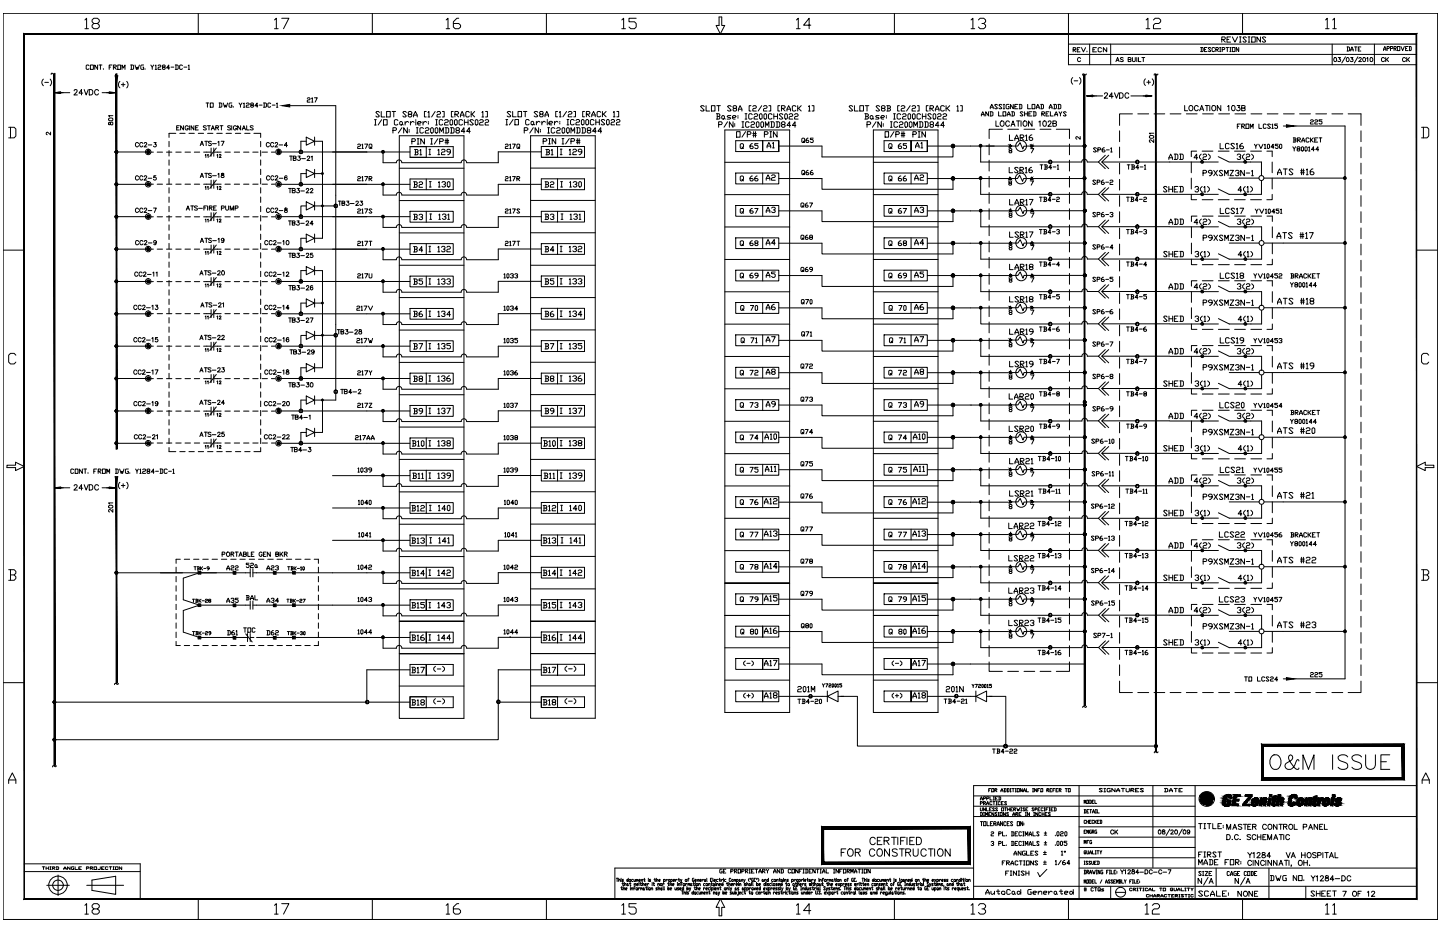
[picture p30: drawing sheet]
<svg xmlns="http://www.w3.org/2000/svg" width="432mm" height="279mm" viewBox="0 0 432 279" stroke-linecap="round" stroke-linejoin="round" font-family="sans-serif">
<!-- layer: TITLEBLOCK -->
<g fill="none" stroke="#000" stroke-width=".3">
<path d="M.9 4h430.2v271.6h-430.2zM25.5 6l.5-.5v3.1M25.5 8.6h1M28.1 7l-.5-.5v-.5l.5-.5h1.1l.6 .5v.5l-.6 .5h-1.1l-.5 .5v.6l.5 .5h1.1l.6-.5v-.6l-.6-.5M59.5 4v6.2M82.3 6l.6-.5v3.1M82.3 8.6h1.1M84.5 5.5h2.1l-1.6 3.1M111.6 4v6.2M133.8 6l.5-.5v3.1M133.8 8.6h1M137.6 5.5h-.6l-1.1 1v1.6l.6 .5h1.1l.5-.5v-.6l-.5-.5h-1.7"/>
<path d="M163.8 4v6.2M186.5 6l.5-.5v3.1M186.5 8.6h1.1M190.8 5.5h-2.2v1h1.7l.5 .5v1.1l-.5 .5h-1.1l-.6-.5M215.6 5.1h.8v2.5h.9l-1.3 2.6-1.3-2.6h.9zM238.8 6l.6-.5v3.1M238.8 8.6h1.1M243.1 7.5h-2.1l1.6-2v3.1M268.2 4v6.2M291.2 6l.5-.5v3.1M291.2 8.6h1.1M293.4 6l.5-.5h1.1l.5 .5v.5l-.5 .5h-.6"/>
<path d="M295 7l.5 .5v.6l-.5 .5h-1.1l-.5-.5M320.4 13.2h104.4M320.4 16.3h104.4M320.4 4v15.4h104.4M321.8 14.9h.6l.2-.4-.2-.2h-.6v1.3M322 14.9l.6 .7M323 14.9h.4M323.9 14.3h-.9v1.3h.9M324 17.5a.48 .48 0 0 0-.5-.3 .48 .48 0 0 0-.4 .5v.3a.49 .49 0 0 0 .4 .5 .49 .49 0 0 0 .5-.3M324.3 14.3l.6 1.3 .6-1.3M325.9 15.3v.3M326.7 13.2v6.2"/>
<path d="M327.7 14.9h.5M328.8 14.3h-1.1v1.3h1.1M330.3 14.5l-.3-.2-.7 .2v.8l.2 .3 .8-.3M331.9 14.3v1.3l-1.1-1.3v1.3M333.1 13.2v6.2M334.6 18.5l.5-1.3 .5 1.3M334.8 18.1h.6M336.8 17.4l-.3-.2-.5 .2v.3l.8 .4-.3 .4-.5-.2M338.3 17.8h.7l.1-.4-.8-.2v1.3l.8-.1v-.4l-.2-.2M339.6 17.2v1.1l.4 .2 .4-.2v-1.1M340.9 17.2v1.3M341.4 17.2v1.3h.7"/>
<path d="M342.4 17.2h.9M342.8 17.2v1.3M343.7 6l.5-.5v3.1M343.7 8.6h1.1M345.9 6l.5-.5h1.1l.5 .5v.5l-.5 .5h-1.1l-.5 .5v1.1h2.1M360 14.2h.6l.2 .2v.9l-.2 .2h-.6M360.2 14.2v1.3M361.2 14.9h.3M361.9 14.2h-.7v1.3h.7M363.1 14.4l-.2-.2-.6 .2 .8 .9-.2 .2-.6-.2M364.2 14.4l-.2-.2-.6 .2v.9l.3 .2 .5-.2M364.6 14.9h.5l.3-.5-.8-.2v1.3"/>
<path d="M364.8 14.9l.6 .6M365.7 15.5h.4M365.7 14.2h.4M365.9 14.2v1.3M366.4 11.8h.8l.2-.5-.2-.2h-.8v1.5M366.5 14.9h.5l.3-.5-.8-.2v1.3M366.6 11.8l.8 .8M367.6 14.2h.8M367.9 11.8h.6M368 14.2v1.3M368.8 15.5h.4M368.8 14.2h.4"/>
<path d="M368.9 14.2v1.3M369 11.1h-1.1v1.5h1.1M369.5 11.1l.8 1.5 .8-1.5M369.5 14.2h.8v1.3h-.8zM371.4 14.2v1.3l-.7-1.3v1.3M371.7 12.6h.5M371.7 11.1h.5M371.9 11.1v1.5M372.6 4v6.2M373.7 11.3l-.2-.2h-.5l-.3 .2 1 1-.2 .3h-.5l-.3-.3M374.3 12.6h.5M374.3 11.1h.5"/>
<path d="M374.5 11.1v1.5M375.3 11.1h1.1v1.5h-1.1zM378 11.1v1.5l-1.1-1.5v1.5M379.5 11.3l-.2-.2h-.5l-.3 .2 1 1-.2 .3h-.5l-.3-.3M397.5 6l.5-.5v3.1M397.5 8.6h1M399.5 13.2v6.2M399.6 6l.5-.5v3.1M399.6 8.6h1.1M400.1 17.3a.56 .56 0 0 1 .7 .6 .56 .56 0 0 1-.7 .5l-.2-.4zM401.3 17.2h.6l-.3 .5a.41 .41 0 0 1 .3 .7 .41 .41 0 0 1-.7-.1M403.5 17l-1.1 1.9"/>
<path d="M403.9 17.3a.53 .53 0 0 1 .7 .6 .53 .53 0 0 1-.9 .4zM403.9 14.1l.8 .2v.8l-.8 .2M404.1 14.1v1.2M405 15.3l.4-1.2 .4 1.2M405 17.2h.7l-.4 .5a.43 .43 0 0 1 .3 .7 .43 .43 0 0 1-.7-.1M405 14.9h.8M406.2 14.1h.7M406.5 14.1v1.2M407.2 17l-1.1 1.9M407.3 14.7h.4M407.5 17.5l.5-.3 .2 .4-.8 .9h.9M408.1 14.1h-.8v1.2h.8"/>
<path d="M408.8 17.3a.56 .56 0 0 1 .7 .6 .56 .56 0 0 1-.7 .5l-.2-.4zM409.8 17.5l.3-.3v1.3M411 17.3a.53 .53 0 0 1 .7 .6 .53 .53 0 0 1-.8 .4zM412.1 13.2v6.2M414.9 15.2l.4-1.3 .3 1.3M414.9 14.7h.7M415.1 17.5a.46 .46 0 0 0-.5-.3 .46 .46 0 0 0-.4 .5v.3a.47 .47 0 0 0 .4 .5 .47 .47 0 0 0 .5-.3M415.5 17.2v1.3M415.8 17.8l.6 .7M415.9 14.5h.5l.2-.4-.7-.2v1.3M416.4 17.2l-.9 .9M417 14.5h.5l.2-.4-.7-.2v1.3"/>
<path d="M418 14.5h.5l.2-.4-.7-.2v1.3M418.2 14.5l.5 .7M419 13.9h.7v1.3h-.7zM420.1 13.9l.5 1.3 .5-1.3M421.4 17.5a.46 .46 0 0 0-.5-.3 .46 .46 0 0 0-.3 .5v.3a.47 .47 0 0 0 .3 .5 .47 .47 0 0 0 .5-.3M421.5 14.5h.3M421.8 17.2v1.3M422.1 17.8l.6 .7M422.2 13.9h-.7v1.3h.7M422.5 13.9l.7 .2v.9l-.2 .2h-.5M422.7 13.9v1.3M422.7 17.2l-.9 .9"/>
<path d="M2.6 38.2h1.6l.6 .5v2.1l-.6 .5h-1.6M3.1 38.2v3.1M426.3 38.2h1.6l.5 .5v2.1l-.5 .5h-1.6M426.8 38.2v3.1M.9 75h6.4M424.8 75h6.3M4.8 106.5l-.6-.6h-1.1l-.5 .6v2.1l.5 .5h1.1l.6-.5M428.4 106.5l-.5-.6h-1.1l-.5 .6v2.1l.5 .5h1.1l.5-.5M2.1 139.5h2.6v-.9l2.6 1.2-2.6 1.3v-.9h-2.6zM424.8 139.8l2.6-1.2v.9h2.6v.7h-2.6v.9zM2.6 170.8h1.6l.6 .5v.5l-.6 .6M3.1 172.4h1.1l.6 .5v.5l-.6 .6h-1.6"/>
<path d="M3.1 170.8v3.2M426.3 170.8h1.6l.5 .5v.5l-.5 .6M426.8 172.4h1.1l.5 .5v.5l-.5 .6h-1.6M426.8 170.8v3.2M.9 204.7h6.4M424.8 204.7h6.3M2.6 234.9v-1.1l1.1-2.1 1.1 2.1v1.1M2.6 233.8h2.2M291.9 238.6h66.5M294 239.8l.3-.9 .3 .9M294 239.5h.6M295 239.4h.4l.2-.4-.6-.1v.9"/>
<path d="M295.9 239.4h.5l.2-.4-.7-.1v.9M296.5 236.9h.3M296.9 238.9v.9h.6M297.1 236.4h-.6v1M297.4 236.4h.6v1h-.6zM297.8 238.9h.4M297.8 239.8h.4M298 238.9v.9M298.3 236.9h.5l.1-.3-.6-.2v1M298.5 236.9l.4 .5M298.5 239.4h.3M299.1 238.9h-.6v.9h.6"/>
<path d="M299.4 238.9l.7 .1-.2 .8h-.5M299.6 238.9v.9M300.1 237.4l.4-1 .3 1M300.1 237h.7M301 236.4l.7 .2v.6l-.7 .2M301.2 236.4v1M302 236.4l.6 .2v.6l-.6 .2M302.1 236.4v1M302.9 237.4h.3M302.9 236.4h.3M303 236.4v1M303.5 236.4h.6"/>
<path d="M303.8 236.4v1M304.4 237.4h.3M304.4 236.4h.3M304.6 236.4v1M305 236.4h.7v1h-.7zM306.5 236.4v1l-.5-1v1M306.9 237.4l.3-1 .3 1M306.9 237h.6M307.8 236.4v1h.6M309.6 237.4h.3M309.6 236.4h.3M309.8 236.4v1"/>
<path d="M310.9 236.4v1l-.7-1v1M311.2 236.9h.3M311.8 236.4h-.6v1M312.1 236.4h.6v1h-.6zM313.9 236.9h.5l.1-.3-.6-.2v1M314.1 236.9l.4 .5M314.8 236.9h.3M315.4 236.4h-.6v1h.6M315.7 236.9h.4M316.4 236.4h-.7v1M316.7 236.9h.3M317.3 236.4h-.6v1h.6"/>
<path d="M317.6 236.9h.5l.1-.3-.6-.2v1M317.7 236.9l.5 .5M319.4 236.4h.7M319.7 236.4v1M320.4 236.4h.5v1h-.5zM323.6 235.5v34M325.9 239.9h.5v.9h-.5zM326.7 239.9l.6 .1v.7l-.6 .1M326.8 239.9v.9M328.1 239.9h-.6v.9h.6M328.3 239.9v.9h.6M330.6 236.5l-.3-.1-.7 .1 1 .7-.3 .2-.7-.2"/>
<path d="M331 236.4h.5M331 237.4h.5M331.3 236.4v1M332.9 236.4l-.9 .1v.7l.9 .2v-.5h-.2M334.4 236.4v1l-1-1v1M334.8 237.4l.5-1 .5 1M334.8 237h1M336.3 236.4h.9M336.7 236.4v1M337.7 236.4v.8l.2 .2 .7-.2v-.8M339.1 236.9h.7l.2-.4-.9-.1v1M339.3 236.9l.7 .5"/>
<path d="M340.5 236.9h.5M341.5 236.4h-1v1h1M342.9 236.5l-.2-.1-.8 .1 1 .7-.2 .2-.8-.2M345.7 235.5v24.6M349.2 236.4l1 .1v.7l-1 .2M349.4 236.4v1M350.6 237.4v-.4l.5-.6 .5 1M350.6 237h1M352.1 236.4h.9M352.6 236.4v1M353.5 236.9h.5M354.5 236.4h-1v1h1"/>
<path d="M358.4 235.5v34M359.8 238.7h.1M359.8 238.8l.1 .2M359.8 238.8h.1M359.8 238.7l.1 .2M359.9 239.7v.2M359.9 239.9h.1M359.9 239.7h.1M359.9 238.5l-.1 .2M359.9 239.8h.1M359.9 239.6v.1M359.9 239.7l.1 .1"/>
<path d="M359.9 239.9v.1M359.9 240h.8M360 239.8h.1M360 239.8v.1M360.1 239.9h.1M360.2 239.1h.1M360.2 239.2h.1M360.2 239l.1 .4M360.2 238.9h.1M360.2 238.9v.1M360.2 239h.1M360.2 238.9h.4"/>
<path d="M360.2 239.1h.5M360.2 239.2h.6M360.2 239.3l.8 .2-.1-.2M360.2 239h.5M360.2 238.8h.1M360.2 238.7h.5M360.3 239.8h.1M360.3 239.4l.8 .1M360.3 238.7l-.1 .1M360.3 238.6h.4M360.3 238.7h.4M360.3 238.6v.1"/>
<path d="M360.3 239.4v.1M360.3 239.5h.1M360.3 238.6h.1M360.3 239.5h1.1M360.3 238.5h.7M360.3 239.5l.1 .1M360.4 239.7h.1M360.4 239.6h.1M360.4 238.5h.1M360.4 239.7h.5M360.4 239.7l-.1 .1M360.4 238.4l-.1 .2"/>
<path d="M360.4 239.6v.1M360.4 238.4h.1M360.5 238.3h2.7M360.5 238.3h.1M360.5 238.2h.1M360.6 238.1l2.5 .1M360.6 238.1l-.1 .1M360.6 238.9h.1M360.6 238.8l.1 .2M360.6 238.1h2.4M360.7 240h.1M360.7 238.7h.1"/>
<path d="M360.7 238.8h.1M360.7 239v.1M360.7 238.8h-.1M360.7 239.9h.1M360.7 239.2h.1M360.7 238.6h.1M360.7 238.6v.2M360.7 239.9l-.1 .1M360.7 238h.9M360.7 238.6v.1M360.8 239.8l-.9 .1M360.8 239.2h.1"/>
<path d="M360.8 238l-.2 .1M360.8 239.8h.1M360.8 239.2l.1 .1M360.8 238.5l.1 .1M360.8 238.5v.1M360.8 239.8l-.6 .1M360.8 237.9v.1M360.9 239.7l-.1 .1M360.9 237.9h-.1M360.9 237.9h.6M360.9 239.3h.1M360.9 237.9h.1"/>
<path d="M360.9 238.7h.1M360.9 238.6h.1M360.9 238.9h.1M360.9 238.6v.2M360.9 239.4h.1M360.9 238.8h.1M361 239.7h.1M361 239.7h-.1M361 238.6h.1M361 238.6l-.1 .2M361 239.6h.1M361 238.5h.1"/>
<path d="M361.1 239.5h.1M361.1 238.5h-.1M361.1 237.8h.4M361.1 238.4h.1M361.1 237.8l-.2 .1M361.1 238.4l-.7 .1M361.1 239.6l-.1 .1M361.2 238.4h.1M361.2 239.5h.1M361.2 239.6h-.8M361.2 237.7h.3M361.2 239.9v.1"/>
<path d="M361.2 238.3h.1M361.2 238.8h.1M361.2 239.9h.1M361.2 238.3l-.1 .2M361.3 239.9h-.1M361.3 239.5h.1M361.3 238.9h-.1M361.3 238.3h.1M361.3 238.3l-.9 .1M361.3 239.9h.1M361.3 239.5l-.2 .1M361.3 239.2h.1"/>
<path d="M361.3 239.8h.1M361.3 238.8h.1M361.3 239.9l-.3 .2M361.3 239.8v.1M361.3 240h-.2M361.4 239.8h.1M361.4 239.5h.1M361.4 238.8h.1M361.4 237.6h.4h-.2M361.4 238.6h.1M361.4 238.7l-.1 .1M361.4 237.6v.1"/>
<path d="M361.4 238.2v.1M361.4 239.8v.1M361.4 238.8l-.1 .1M361.4 239.2h.1M361.4 238.7h.1M361.4 238.7h-.1M361.5 238.6l-.1 .1M361.5 238.6h.1M361.5 238.2h.1M361.5 239.2h-.1M361.5 238.6l-.1 .2M361.5 237.9h.1"/>
<path d="M361.5 239.1h.1M361.5 239.1l-.1 .1M361.5 239v.2M361.5 238.5v.1M361.5 238h.1M361.5 237.8v.1M361.5 237.9v.1M361.6 238h.1M361.6 238v.1M361.6 238.1h.1M361.6 237.6l-.1 .2M361.7 238.9l-.2 .2"/>
<path d="M361.7 238.9h.1M361.7 238.2h.1M361.7 237.6l-.6 .2M361.7 240h.1M361.7 238.2l.1 .2M361.7 239.8h.1M361.7 239.7h.1M361.7 238.3h.1M361.7 238.1h.1M361.7 239.7h.2M361.8 238.6v.1M361.8 238.3h.1"/>
<path d="M361.8 238.3h.6M361.8 238.3v.3M361.8 238.7v.1M361.8 239.6l-.1 .3M361.8 239.2h.1M361.8 239.8h.1M361.8 239.9l-.1 .1M361.8 239.9h.1M361.8 238.5h.1M361.8 238.4h.1M361.8 238.1h.1M361.8 238.5h.4"/>
<path d="M361.8 239.8v.5M361.8 239.6h.1M361.8 239.7h.1M361.8 238.8h.1M361.8 239.8h-.1M361.9 239.2h.1M361.9 239.1h.1M361.9 239.1l-.1 .1M361.9 237.6h.3M361.9 239.6l-.1 .2M361.9 239.5l-.1 .1M361.9 238.8l.2 .1"/>
<path d="M361.9 239.2h-.1M361.9 239.6h-.1M361.9 238.8v.3M361.9 239.6h.1M362 239.2h.1M362 239.5h.1M362 238h.1M362 239h.1M362 238.9h.1M362 238l-.1 .1M362 239l-.2 .2M362 239.2h-.1"/>
<path d="M362 239.5l-.1 .1M362 239.1v.1M362 238h.8M362 239.1h.1M362.1 239.1h-.1M362.1 239.4l-.2 .1M362.1 238.7h.1M362.1 238.9v.1M362.1 239.4h.1M362.1 238.7l-.4 .2M362.1 239l-.2 .1M362.1 239v.1"/>
<path d="M362.2 239.8h.1M362.2 239.9h.1M362.2 238.6h.1M362.2 238.6h-.4M362.2 238.6l-.1 .3M362.2 239.8v.3M362.2 240h.1M362.2 239.3h.1M362.2 239.3v.1M362.2 239.7h.1M362.2 238.5h.1M362.2 239.7h.2"/>
<path d="M362.3 240h.1M362.3 238.5h.1M362.3 237.9h.1M362.3 239.7h.2M362.3 238.5l-.5 .2M362.3 239.7l-.1 .1M362.3 238.4l-.1 .2M362.3 239.9v.4M362.3 239.6h.1M362.3 238.4h.1M362.3 238.4l-.5 .1M362.3 239.8l-.1 .1"/>
<path d="M362.4 239.5h.1M362.4 239.7h.1M362.4 237.9h.1M362.4 239.5h1v.2M362.4 237.9h-.2M362.4 239.7h-.1M362.5 239.5h.1M362.5 238.3h.1M362.5 238.3h-.1M362.5 238.8h.1M362.5 237.9h.1M362.5 238.7h.1"/>
<path d="M362.5 239.5l-.2 .2M362.5 239.2h.1M362.5 239.6h.1M362.5 239.6v.1M362.5 238.6v.1M362.6 239.5h.1M362.6 238.6h.1M362.6 238.2h.1M362.6 238.6l-.1 .1M362.6 239.6h.1M362.6 240h.1M362.6 237.9l.1 .1"/>
<path d="M362.6 237.9h.1M362.6 238.6h-.1M362.6 238.6l-.1 .2M362.6 240h.2M362.7 239.2h.1M362.7 239.6h.1M362.7 239.9h.1M362.7 238h.2M362.7 239.9l-.1 .2h.3M362.7 238.9h1M362.7 239.9l.2 .2M362.8 239.5h.1"/>
<path d="M362.8 240h.1M362.8 238.9l-.1 .1M362.8 238.2h.1M362.8 239.2h.1M362.8 238.2v.1M362.8 238.9h.1M362.8 238.3h.1M362.8 238h.1M362.8 239.2h1M362.9 239.6h.1M362.9 238.8h.1M362.9 238l.1 .1"/>
<path d="M362.9 238.9h.8M362.9 238.3l.5 .1M362.9 238.9h-.1M362.9 239.2h.1M362.9 239.6l.5 .1M362.9 238.7v.1M362.9 238.7h.8M362.9 238.3v.4M362.9 239.2v.3M362.9 239.2v.1M362.9 239.3h.1M362.9 238.6h.7"/>
<path d="M362.9 238.5h.1M362.9 238.4h.1M362.9 238.4l.6 .1M362.9 238.5h.6M362.9 238.7h.7M363 239.7h.1M363 239.7h.5M363 238.1h.1M363.1 239.7h.1M363.1 239.7l.1 .3M363.1 238.2h.1M363.1 239.9h.4"/>
<path d="M363.2 240h.3M363.2 240h.1M363.2 238.2l.6 .9M363.4 239.4h.1M363.4 239.5h-.6M363.4 239.3v.2M363.4 239.3h.1M363.4 239.6h.1M363.4 238.4h.1M363.4 239.6h-1.1M363.4 239.3h-.5M363.4 239.7h.1"/>
<path d="M363.5 239.7l-.4 .1M363.5 239.7h.1M363.5 239.7v.3M363.5 239.2l-.1 .1M363.5 239.2h.1M363.5 240h.1M363.5 239.9h.1M363.6 239.2l.2 .1M363.8 239.1h-1.2M363.8 239.3h.1M363.8 239.1v.1M363.8 239.3l.1 .1"/>
<path d="M363.8 239.2v.1M363.8 239.2h.1M363.8 239.4h.1M363.8 239.1l-1.3 .1M363.8 239.3v.1M363.9 239.5v.3M363.9 239.5h.1M363.9 239.4v.1M424.8 235.5h-132.9v34M426.4 234.9v-1.1l1.1-2.1 1.1 2.1v1.1M426.4 233.8h2.2M7.3 259h34.8v10.5"/>
<path d="M12.7 259.9h.7M13.1 259.9v.8M13.8 259.9v.8M14.6 259.9v.8M15 259.9h.3M15.1 259.9v.8M16.9 259.9l.7 .1v.5l-.7 .2M17 259.9v.8M21 259.9v.8l-.8-.8v.8M22.2 259.9l-.8 .1 .2 .7h.6v-.4h-.3M22.5 259.9v.8h.8M24.4 259.9h-.8v.8h.8"/>
<path d="M28.2 259.9h.8v.8h-.8zM30.1 259.9v.6h-.7M31.2 259.9h-.7v.8h.7M32.4 260h-.8v.5h.8M32.7 259.9h.8M33.1 259.9v.8M33.9 259.9h.4M34.1 259.9v.8M34.6 259.9h.8v.8h-.8zM36.5 259.9v.8l-.7-.8v.8M291.9 241.7h66.5M291.9 244.8h132.9"/>
<path d="M294 243.6l.6 .1v.7l-.6 .1M294 242.2l.1 .9 .5-.1v-.8M294 240.8h.4l.2-.3-.6-.2v1M294 246.3h.7M294.1 243.6v.9M294.3 246.3v1.2M294.9 240.8h.5l.1-.3-.6-.2v1M294.9 243.6h.3M294.9 244.5h.3M295 246.3h.6v1.2h-.6zM295.1 243.6v.9M295.1 240.8l.4 .5"/>
<path d="M295.5 242.2v.9l-.6-.9v.9M295.5 244.5v-.9l.3 .6 .4-.6v.9M295.8 242.2v.9h.6M295.8 241.3l.4-1 .3 1M295.8 240.9h.7M296 246.3v1.2h.6M296.5 244.1h.3M296.7 242.6h.3M297 246.9h.3M297.1 243.6h-.6v.9h.6M297.2 249.5l.2-.1 .6 .1-.2 .5-.6 .2v.4h.8M297.2 252.4l.6-.2 .2 .5-.4 .2"/>
<path d="M297.3 242.2h-.6v.9h.6M297.4 240.5l-.1-.2-.5 .2 .1 .8 .5-.2M297.7 246.3h-.7v1.2h.7M297.7 240.3h.7M297.8 252.9l.2 .2-.2 .4-.6-.2M298 246.9l.7-.2-.2-.4h-.5v1.2M298 243.6v.9l-.6-.9v.9M298 240.3v1M298.2 246.9l.5 .6M298.2 242.3l-.5-.1-.1 .1 .6 .7h-.6M298.7 240.3h.3M298.7 241.3h.3"/>
<path d="M298.8 240.3v1M299 247.5l.3-1.2 .3 1.2M299 243.7h-.7l.7 .7-.2 .1-.5-.1M299 247.1h.6M299.1 242.3l-.4-.1-.2 .1 .6 .7h-.6M299.3 243.6h.3M299.3 244.5h.3M299.4 243.6v.9M299.5 250h.5l.2-.5-.7-.1v1.2M299.5 252.9h.5l.2-.5-.7-.2v1.3M299.9 243.6h.6v.9h-.6zM299.9 240.5l-.1-.2-.5 .2 .2 .8 .4-.2"/>
<path d="M300.3 240.8h.3M300.3 242.2h.7v.9h-.7zM300.5 258.7h.5M300.6 249.4v1.2h.8M300.6 252.2v1.3h.8M300.7 246.3v1.2l-.7-1.2v1.2M300.9 240.3h-.6v1h.6M301.3 242.2h.6M301.4 258.1h-.9v1.2M301.5 243.6v.9l-.6-.9v.9M301.6 242.2v.9M301.7 246.5l-.2-.2-.5 .2 .2 1 .5-.2"/>
<path d="M301.8 250.4v.2M301.8 253.3v.2M301.8 258.7h.7l.2-.4-.2-.2h-.7v1.2M301.9 240.5l-.5-.2-.2 .2 .7 .6-.2 .2-.5-.2M302 246.9h.4M302.1 258.7l.6 .6M302.1 242.2v.9M302.1 242.6h.7M302.4 243.7h-.6l.6 .7-.1 .1-.5-.1M302.7 246.3h-.7v1.2h.7M302.8 242.2v.9M303.1 242.6h.3"/>
<path d="M303.1 259.3l.4-1.2 .5 1.2M303.1 258.9h.9M303.3 249.4l.7 .1v.9l-.2 .2h-.5M303.3 252.2h.5l.2 .2v.9l-.7 .2M303.5 249.4v1.2M303.5 252.2v1.3M303.7 246.5l-.5-.2-.2 .2 .7 .8-.2 .2-.5-.2M303.7 244.5l.3-.9 .3 .9M303.7 242.2h-.6v.9h.6M303.7 244.2h.6M304 242.6h.4l.2-.3-.6-.1v.9M304.1 256.4l.4-1.2 .4 1.2"/>
<path d="M304.1 256h.8M304.1 242.6l.5 .5M304.4 250h.4M304.4 252.9h.4M304.6 244.1h.5l.1-.4-.6-.1v.9M304.8 244.1l.4 .4M304.9 242.2l.3 .9 .1-.5 .2 .5 .3-.9M305 246.3h.7v1.2h-.7zM305.2 249.4h-.8v1.2h.8M305.2 252.2h-.8v1.3h.8M305.2 258.3l-.2-.2-.6 .2v.8l.2 .2 .6-.2M305.6 244.1h.3"/>
<path d="M305.7 258.1h.8M306.1 258.1v1.2M306.1 243.1h.3M306.1 242.2h.3M306.2 255.2v1.2l-.9-1.2v1.2M306.2 243.6h-.6v.9h.6M306.3 242.2v.9M306.3 249.5l-.2-.1-.6 .1v.9l.2 .2 .6-.2M306.3 252.4l-.2-.2-.6 .2v.9l.2 .2 .6-.2M306.7 246.3v1.2l-.7-1.2v1.2M306.7 250.6h.4M306.7 249.4h.4"/>
<path d="M306.7 253.5h.4M306.7 252.2h.4M306.9 249.4v1.2M306.9 252.2v1.3M306.9 258.1h.5M306.9 259.3h.5M307 246.7v.2M307 247.1v.2M307.1 258.1v1.2M307.3 242.3l-.5-.1-.1 .1 .6 .7h-.6M307.4 250.6v-1.2l.4 .8 .4-.8v1.2M307.4 253.5v-1.3l.4 .9 .4-.9v1.3"/>
<path d="M307.4 255.2h-.6l-.2 .2v.8l.2 .2h.6v-.6h-.2M307.4 243.6h.3M307.4 244.5h.3M307.6 243.6v.9M307.6 242.6h.3M307.8 258.1h.8v1.2h-.8zM307.8 255.2v1.2h.9M308.2 242.2h-.6v.9h.6M308.6 250.6l.4-1.2 .3 1.2M308.6 253.5l.4-1.3 .3 1.3M308.6 250.2h.7M308.6 253.1h.7"/>
<path d="M308.7 243.6v.9l-.6-.9v.9M309.1 255.8h.4M309.7 249.4v1.2h.8M309.7 252.2v1.3h.8M309.9 258.1v1.2l-.9-1.2v1.2M309.9 255.2h-.8v1.2h.8M309.9 243.6h.4M309.9 244.5h.4M310 242.3l-.1-.1-.5 .1 .6 .7h-.6M310.1 243.6v.9M310.4 242.6h.4l.2-.3-.6-.1v.9M311.2 258.3l-.2-.2-.7 .2 .9 .8-.2 .2-.7-.2"/>
<path d="M311.2 255.4l-.2-.2-.6 .2 .8 .8-.2 .2-.6-.2M311.2 243.6v.9l-.6-.9v.9M311.2 242.6h.3M311.6 249.5l-.2-.1-.5 .1 .7 .9-.2 .2-.5-.2M311.6 252.4l-.6-.2-.1 .2 .7 .9-.2 .2-.5-.2M311.8 242.2h-.6v.9h.6M312.1 243.7h-.6v.7l.2 .1 .4-.1M312.5 244.1h.6M312.5 243.6v.9M312.8 242.3l-.2-.1-.4 .1v.7h.6M312.9 259.1h.8M312.9 258.5h.8"/>
<path d="M312.9 256.2h.8M312.9 255.6h.8M313.1 243.6v.9M313.1 243.1h.3M313.1 242.2h.3M313.1 250.4h.8M313.1 249.7h.8M313.1 253.3h.8M313.1 252.7h.8M313.2 242.2v.9M313.3 255.2v.8M313.3 258.1v.8"/>
<path d="M313.4 244.1h.3M313.5 249.4v.8M313.5 252.2v.9M313.7 242.6h.3M314 243.6h-.6v.9h.6M314.3 242.2h-.6v.9M314.6 243.1h.3M314.6 242.2h.3M314.7 242.2v.9M315 243.7h-.7l.7 .7-.2 .1-.5-.1M315.2 242.6h.3M315.8 242.2h-.6v.9h.6"/>
<path d="M316.1 242.2l.6 .1v.7l-.6 .1M316.2 242.2v.9M316.5 258.2l.2-.2v1.2M316.5 250.4v.2M316.5 253.3v.2M316.5 259.2h.4M316.9 249.5l.2-.2 .5 .2v.9l-.3 .2-.4-.2zM316.9 252.4l.2-.2 .5 .2v.9l-.3 .2-.4-.2zM318 249.5l.2-.2 .6 .2-.2 .5-.6 .2v.4h.8M318 252.4l.2-.2 .4 .2v.9l-.2 .2-.4-.2zM318.2 258l-.9 1.2M318.2 255.3l.3-.2v1.2"/>
<path d="M318.2 256.3h.5M319.1 255.3l.2-.2 .2 .2-.2 .2zM319.3 249.5l.2-.2 .4 .2v.9l-.2 .2-.4-.2zM319.3 258l-.7 .4v.6l.7 .2 .2-.2-.2-.4h-.7M319.9 252.2h-.8v.4h.6l.2 .2-.2 .7-.6-.2M320.8 258.8h-.9l.7-.8v1.2M323.6 247.9h34.8M323.6 251h34.8M323.6 254.1h34.8M323.6 257.1h34.8M325.1 252.9v-1l.2 .7 .3-.7v1M325.1 240.8v-.9l.2 .6 .3-.6v.9"/>
<path d="M325.1 242.7l.5 .2v.7l-.5 .1M325.1 249.4h.2M325.1 258.2h.2M325.1 259.1h.2M325.2 242.7v1M325.2 258.2v.9M325.3 255.7l.2 .1-.3 .2v-1l.4 .2-.1 .6 .1 .2M325.6 246h-.5v.7l.1 .2 .4-.2M325.6 248.8h-.5v1h.5M325.9 246.4h.5M325.9 245.9v1M325.9 255l.2 1 .3-.2v-.8"/>
<path d="M325.9 252.4h.3M325.9 243.2h.3M326.2 258.3h-.6l.6 .7-.1 .1-.5-.1M326.4 248.8v1l-.5-1v1M326.4 245.9v1M326.5 251.9h-.6v1M326.5 242.7h-.6v1h.6M326.7 246.4h.2M326.7 256l.3-1 .3 1M326.7 255.7h.6M326.8 242.7h.5M327 258.3h-.5l.5 .7-.1 .1-.4-.1"/>
<path d="M327 242.7v1M327.2 245.9h-.5v1h.5M327.3 248.8l-.6 .2 .1 .8h.5v-.4h-.2M327.3 258.2l.2 .9 .4-.1v-.8M327.3 251.9l-.5 .2 .1 .8h.4l-.1-.5M327.5 249.4h.4v-.6h-.4v1M327.5 240.3h.3M327.6 255v1h.5M327.6 243.7l.3-1 .3 1M327.6 249.4l.5 .4M327.6 243.4h.6M328 246h-.5l.1 .9 .4-.2"/>
<path d="M328.2 258.6h.3M328.3 245.9v1M328.4 246.4l.4 .5M328.4 255h.3M328.4 256h.3M328.5 243.7h.3M328.5 242.7h.3M328.6 255v1M328.6 242.7v1M328.8 245.9l-.5 .5M328.8 258.2h-.6v.9h.6M328.9 248.8l-.6 .2 .1 .8h.5l-.2-.4"/>
<path d="M329 255h.5M329 258.2l.6 .1v.7l-.6 .1M329 242.7v1h.6M329 246.4h.3M329.2 258.2v.9M329.2 255v1M329.6 245.9h-.6v1h.6M329.8 245.9l.6 .1v.7l-.6 .2M329.8 255l.3 1M330 245.9v1M330.4 255l-.3 .5M333.9 249.1a.46 .46 0 0 0-.5-.3 .46 .46 0 0 0-.3 .5v.3a.46 .46 0 0 0 .3 .4 .46 .46 0 0 0 .5-.3"/>
<path d="M334.3 248.8v1.2M334.6 249.3l.6 .7M335.2 248.8l-.9 .8M347.5 248.8a.58 .58 0 0 1 .6 .6 .58 .58 0 0 1-.6 .6l-.2-.5zM348.6 248.8l-.1 .3a.71 .71 0 0 1 .8 .8l-.7 .1a.5 .5 0 0 1 0-.6 .5 .5 0 0 1 .6-.2v-.4zM350.8 248.6l-1.1 1.9M351.1 249.1l.2-.3 .5 .2-.8 1h.9M352.4 248.8a.58 .58 0 0 1 .7 .6 .58 .58 0 0 1-.7 .6l-.2-.5zM354.5 248.6l-1 1.9M356.8 249.2a.39 .39 0 0 1-.6 .3 .39 .39 0 0 1-.1-.6 .39 .39 0 0 1 .6 .1l-.1 1-.6-.1M359.4 259.3v-1.6l.5 1.1 .6-1.1v1.6M359.4 246.9h1.1"/>
<path d="M359.4 256.2h.5M359.9 240l.1 .1M359.9 246.9v1.5M360 240.1v.1M360 240.2h.5M360 240.1h.6M360 240.1h.1M360 240.2h.1M360 240.2l.1 .1M360.1 240.3h.1M360.1 240.3v.1M360.1 240.3h.4"/>
<path d="M360.1 240.4h.1M360.1 240.4h.4M360.1 240.4l.1 .2M360.2 240.5h.3M360.2 240.6h.1M360.2 240.6h.3M360.3 240.6h.3M360.3 240.6l.1 .1M360.4 240.7v.1M360.4 240.7h.3M360.4 240.8h.1M360.5 255.4h-1.1v1.5"/>
<path d="M360.5 240.2v.1M360.5 240.3h.1M360.5 240.4h.1M360.5 240.5h.1M360.5 240.8h2.7M360.5 240.3v.3M360.5 240.5v.1M360.5 240.8l.3 .2M360.5 240.6h.1M360.5 240.6l.2 .1M360.5 240.1v.1M360.6 240.6h.1"/>
<path d="M360.6 240.1h.1M360.6 240.6v.1M360.6 240.7h.1M360.6 240.9h.1M360.6 240h.1M360.6 240.9h2.5M360.6 240h-.7M360.6 240v.1M360.7 240.7v.1M360.7 240.8h.1M360.8 241h.1M360.8 241h2.3"/>
<path d="M360.8 241l.1 .1M360.8 240.8h.1M360.9 241.1h.1M360.9 240.8h.1M360.9 240.3h.1M360.9 240.4h.1M360.9 240.3h.3M360.9 240.3h.2M360.9 240.4h.2M360.9 240.2h.1M360.9 240.2v.2M360.9 241.1h.2"/>
<path d="M361 259.3v-.5l.5-1.1 .5 1.1v.5M361 241.1h.1M361 246.9h.5M361 258.8h1M361 255.4h.5M361 256.9h.5M361 248.4h.5M361 240.1l-.1 .1M361 240.4h.1M361.1 241.1h.1M361.1 240.4h.1M361.1 241.1h.5"/>
<path d="M361.1 241.1l.1 .1M361.1 240.3h.1M361.2 240.3l-.1 .1M361.2 240.3h.1M361.2 241.2h.1M361.2 240.2v.1M361.2 240.1h.1M361.2 240.1v.1M361.2 246.9v1.5M361.2 255.4v1.5M361.2 240.2h-.3M361.3 240v.1"/>
<path d="M361.3 240.1h-.4M361.3 240.7h.8M361.4 241.2h.1M361.4 240.6h.6M361.4 240.6h.1M361.5 241.2h.1M361.5 240.5l-.1 .1M361.5 240.5h.1M361.5 240.5h.4M361.5 240.4h.4M361.5 240.4v.1M361.6 241.5h.2"/>
<path d="M361.6 241.1h.1M361.6 240.3l-.1 .1M361.6 240.3h.1M361.6 240.3h.2M361.6 240.2h.1M361.6 240.1v.2M361.6 240.2h.2M361.7 240v.1M361.7 241.1h-.1M361.7 240.1h-.1M361.7 240.1h.1M361.8 241.1h.1"/>
<path d="M361.8 241.1h-.1M361.8 240h.1M361.8 240.1h.1M361.8 240.2h.1M361.8 240.3h.1M361.8 241.5h.1M361.8 241l-.9 .1M361.8 240.3l.1 .2M361.9 241.5h.2M361.9 240.5h.1M361.9 240.5l.1 .1M361.9 241.5h.1"/>
<path d="M361.9 241h.1M362 241.5h.1M362 256.2h.9l.2-.5-.2-.3h-.9v1.5M362 241h.1M362 246.9h1.1M362 241.4v.1M362.1 241.4h.1M362.1 240.7l.1 .1M362.1 240.7l-1.2 .1M362.1 241.1l.1 .2M362.1 241v.1M362.2 240.1h.1"/>
<path d="M362.2 240.1v.1M362.2 241.4l-.3 .1M362.2 241.1h.8M362.2 241.1h.7M362.2 240.2h.1M362.2 241.3h.1M362.2 241.3l-.1 .1M362.2 241.4l-.1 .1M362.2 241.4h.1M362.2 240.8h.1M362.2 240.3h.1M362.2 240.3h.2"/>
<path d="M362.2 241.2h.5M362.2 241.3h.4M362.3 240.8h.2M362.3 240.1h.1M362.3 240.3h.5M362.3 240.3h.2M362.3 240.2h.1M362.3 256.2l.8 .7M362.3 240.2v.1M362.3 240.3h.1M362.4 240.4h.1M362.4 240.3l.1 .1"/>
<path d="M362.4 240.3h.1M362.4 240.4l.1 .1M362.5 240.5h.1M362.5 240.8h.1M362.6 241.4h-.3M362.6 240.5h.1M362.6 241.4h-.5M362.6 257.7h.8l.3 .3v1l-.3 .3h-.8M362.6 241.3v.1M362.6 240.8h.1M362.6 246.9v1.5M362.6 240.3h.1"/>
<path d="M362.6 240.4h.1M362.6 241.3h.1M362.6 240.4l-.1 .1M362.7 240.8h.1M362.7 240.3h.1M362.7 240.3h.2M362.7 240.3l-.1 .1M362.7 240.1l.2 .1M362.7 240.2h.1M362.7 240.2v.1M362.8 241.2l-.1 .1M362.8 240.8h-.1"/>
<path d="M362.8 240.8h.1M362.8 240.3h.1M362.8 240l-.1 .3M362.9 240.7l-.1 .1M362.9 240.7h.1M362.9 240.2h.1M362.9 240.1h.1M362.9 257.7v1.6M362.9 241.1l-.1 .1M363 240.6h.1M363.1 241h.1M363.1 240.6h.3"/>
<path d="M363.1 241l-.2 .1M363.1 240.5v.1M363.1 240.5h.3M363.1 240.4h.3M363.1 240.5h.1M363.1 240.4v.1M363.2 240.8l-.1 .2M363.2 240.8h.1M363.2 240.3l-.1 .1M363.2 240.3h.1M363.2 240.2v.1M363.2 240v.2"/>
<path d="M363.2 240.3h.3M363.2 240.2h.3M363.2 240.1h.3M363.3 240.7l-2.9 .1M363.3 240.7h.1M363.3 240.7h-.4M363.4 240.6h.1M363.4 240.6l-.4 .1M363.4 240.5h.1M363.4 240.5l-.4 .1M363.4 240.5l-.1 .2M363.5 240.3l-.1 .2"/>
<path d="M363.5 240v.3M363.7 246.9v1.5h1M364.2 258.5h.5M364.7 255.7l-.3-.3h-.5l-.2 .3 1 1-.3 .2h-.5l-.2-.2M365.2 257.7h-1v1.6h1M365.2 255.4h1.1M365.2 247.7h.5M365.7 255.4v1.5M366.3 246.9h-1.1v1.5h1.1M366.8 247.4v.3M366.8 247.9v.3M367.3 258.5h.5"/>
<path d="M367.8 248.6v-1.5l.6 1.5 .6-1.5v1.5M367.8 250.2h.6a.79 .79 0 0 1 .5 .8 .79 .79 0 0 1-.5 .7h-.6zM368.4 257.7h-1.1v1.6M368.9 257.7h1.1v1.6h-1.1zM369.5 251.6h.1M369.7 248.6l.6-1.5 .6 1.5M369.9 248.1h.7M370.5 258.5h.8l.2-.5-.2-.3h-.8v1.6M370.8 258.5l.7 .8M371.3 250.5a.67 .67 0 0 0-.9 0 .67 .67 0 0 0-.1 .9 .67 .67 0 0 0 .9 .1l.1-.2M371.8 251.6h.1M372.1 258.2v.3"/>
<path d="M372.1 258.8v.2M372.4 247.3l-1-.1v.4l.9 .4 .1 .4-.4 .2-.7-.2M372.8 247.1h1.1M373.4 247.1v1.5M374.2 255.6l.6 .7 .6-.7M374.2 247.8h.6M374.8 256.3v.8M375 250.4l-.4-.2-.7 .2 .2 .4 .9 .5-.4 .4-.7-.2M375.1 247.1h-.9v1.5h.9M375.3 258.3a.59 .59 0 0 0-.7-.4 .59 .59 0 0 0-.4 .6v.4a.6 .6 0 0 0 .4 .5 .6 .6 0 0 0 .7-.3M375.6 247.8h.7l.4-.4-.2-.2-.9-.1v1.5M375.7 255.9l.4-.3v1.5"/>
<path d="M375.8 257.9v1.5M376.1 247.8l.6 .8M376.6 250.5a.63 .63 0 0 0-.9-.2 .63 .63 0 0 0-.2 .8 .56 .56 0 0 0 .4 .6 .56 .56 0 0 0 .7-.4M377 256l.2-.4 .6 .3-.9 1.2h1M377 250.2v1.5M377 250.9h1.1M377.4 257.9v1.5l-1-1.5v1.5M378.1 250.2v1.5M378.5 255.7v.4l.9 .5a.51 .51 0 0 1-.5 .6 .51 .51 0 0 1-.4-.7l.9-.5-.3-.4zM378.7 250.9h.6M379.2 258.3a.59 .59 0 0 0-.7-.4 .59 .59 0 0 0-.5 .6v.4a.6 .6 0 0 0 .5 .5 .6 .6 0 0 0 .7-.3M379.6 257.9v1.5"/>
<path d="M379.7 250.2h-1v1.5h1M379.7 247.5a.66 .66 0 0 0-.9-.1 .66 .66 0 0 0 0 1 .66 .66 0 0 0 .9-.1M380.1 251.7v-1.5l.6 1.5 .6-1.5v1.5M381 256.6h-1.1l.7-1v1.5M381.3 257.9v1.5l-1.1-1.5v1.5M381.9 251.7l.6-1.5 .6 1.5M382.2 251.2h.7M382.9 257.9v1.5l-1-1.5v1.5M382.9 247.1v1.5l-1-1.5v1.5M383.5 259.4l.6-1.5 .6 1.5M383.5 247.1h1.1M383.6 250.2h1.1"/>
<path d="M383.7 258.9h.8M384 247.1v1.5M384.1 250.2v1.5M384.9 247.8h.6l.4-.4-.1-.2-.9-.1v1.5M385 250.2v1.5M385.2 257.9h1M385.4 247.8l.5 .8M385.7 255.6l.6 1.5 .6-1.5M385.7 257.9v1.5M386.5 257.9v1.5M386.7 250.5a.67 .67 0 0 0-1 0 .67 .67 0 0 0 0 .9 .67 .67 0 0 0 .9 .1l.1-.2M387.2 257.1l.6-1.5 .6 1.5"/>
<path d="M387.3 259.4h-.2h.2l-.2 .3M387.4 256.6h.8M388.1 247.1v1.5h.9M390.3 256.3h1M390.3 255.6v1.5M390.8 247.9l.9-.1 .1-.6-1-.1v1.5M391 258.6h1M391 257.9v1.5M391.3 255.6v1.5M392 257.9v1.5M392.1 255.8l.1-.1a.71 .71 0 0 1 1 .7 .71 .71 0 0 1-1.1 .5l-.2-.3zM392.4 248.6l.6-1.5 .6 1.5"/>
<path d="M392.6 248.1h.8M392.7 259.3l.1 .1M394.6 255.8l-.3-.2-.7 .2 .2 .4 .7 .3 .1 .4-.3 .2-.7-.2M395.1 256.4l.9-.1 .2-.4-.4-.3h-.7v1.5M395.1 247.1v1.5l-1-1.5v1.5M395.7 247.8h.6M396.7 247.1h-1v1.5h1M396.7 255.6v1.5M397.1 247.1v1.5h.9M397.3 255.6h1M397.8 255.6v1.5M398.6 257.1l.7-1.5 .6 1.5"/>
<path d="M398.9 256.6h.7M400.3 255.6v1.5h.9M7.3 261.3h34.8M13.8 260.3h.8M14 265.4h6.8M15 260.7h.3M15.7 260.3h.6l.2-.3-.8-.1v.8M15.9 260.3l.6 .4M17.4 262.3v6.2M19.1 260.7l.4-.8 .4 .8M19.1 260.4h.8M23.6 260.3h.4"/>
<path d="M25.5 271.4l.5-.5v3.1M25.5 274h1M25.9 260.3h.6l.2-.3-.8-.1v.8M26 265.4h11.1M27.1 260.3h.5l.2-.3-.7-.1v.8M27.2 260.3l.6 .4M27.6 263.8l7.1-1.1v5.4l-7.1-1.2zM28.1 272.5l-.5-.6v-.5l.5-.5h1.1l.6 .5v.5l-.6 .6h-1.1l-.5 .5v.5l.5 .5h1.1l.6-.5v-.5l-.6-.5M30.5 260.3h.3M33.9 260.7h.4M59.5 269.5v6.1M82.3 271.4l.6-.5v3.1"/>
<path d="M82.3 274h1.1M84.5 270.9h2.1l-1.6 3.1M111.6 269.5v6.1M133.8 271.4l.5-.5v3.1M133.8 274h1M137.6 270.9h-.6l-1.1 1v1.6l.6 .5h1.1l.5-.5v-.5l-.5-.5h-1.7M163.8 269.5v6.1M184.8 263.3h.5M185.1 263.3v1M185.5 264l.4-.4 .1 .7M185.5 263.3v1M186.2 266.1h.4"/>
<path d="M186.2 263.3v.2M186.2 263.6v.7M186.4 265.8v.8l.1 .2 .1-.2M186.5 271.4l.5-.5v3.1M186.5 274h1.1M186.5 264.9h.5M186.7 264.5v.9l.2 .1 .1-.1M186.9 266.5l.4-.4v.7M186.9 265.8v1M187 263.6l-.5 .2 .4 .2v.3h-.4M187.2 265.2l.4-.3 .1 .6M187.2 264.5v1"/>
<path d="M187.6 266.5h.3v-.4l-.3 .2v.3l.3 .2M188.1 263.6l.3 .4-.2 .3-.3-.2zM188.1 264.9l.2 .1-.1 .5-.2-.1zM188.3 265.4l.1 .1M188.4 263.3v1M188.7 264.9h.5M188.8 263.6l.3 .2-.1 .5-.3-.2zM188.9 264.5v.9l.2 .1 .1-.1M189 265.8v.2M189 266.1v.7M189.2 266.5l.4-.4 .2 .7M189.2 266.1v.7"/>
<path d="M189.8 263.6l-.4 .2 .1 .5h.3M190 266.3h.3M190.1 263.6l.1 .7 .4-.3M190.2 265.2l.3-.3 .1 .6M190.2 264.9v.6M190.5 266l-.2-.2-.2 .2v.8M190.6 263.6v.7M190.8 270.9h-2.2v1h1.7l.5 .6v1l-.5 .5h-1.1l-.6-.5M190.8 266.1l.4 .2-.1 .5-.4-.2zM190.8 263.8l.1-.2 .2 .4M190.8 263.6v.7M190.9 265.2h.4v-.3l-.4 .1 .1 .5h.3"/>
<path d="M191.1 263.8l.1-.2 .1 .7M191.4 266.1v.7M191.5 264h.4v-.4l-.4 .2 .2 .5h.2M191.6 264.5v.2M191.6 264.9v.6M191.9 266.3l-.2-.2-.3 .4M191.9 264.9h.5M192.1 266.3l.1-.2 .2 .4M192.1 264.5v.9l.1 .1 .2-.1M192.1 266.1v.7M192.2 264l.4-.4 .1 .7M192.2 263.6v.7"/>
<path d="M192.4 266.3l.1-.2 .1 .7M192.6 265.2l.4-.3 .1 .6M192.6 264.5v1M193 266.1l.2 .2-.1 .5-.3-.2zM193 263.6h.4M193.2 266.6l.1 .2M193.2 263.3v.8l.2 .2v-.2M193.4 265.2h.3v-.3l-.3 .1 .1 .5h.2M193.6 266.1h.4M193.8 265.8l.1 1 .1-.2M194.1 264.9v.6M194.3 265.8v.2"/>
<path d="M194.3 266.1v.7M194.4 263.3v.2M194.4 263.6v.7M194.6 265l-.3-.1-.2 .3M194.6 266.1l.4 .2-.1 .5-.4-.2zM195.1 263.6l-.4 .2 .4 .3-.4 .2M195.2 266.5l.4-.4 .1 .7M195.2 266.1v.7M195.6 264.5v.2M195.6 264.9v.6M195.8 264.9h.5M196 264.5v.9l.1 .1 .2-.1"/>
<path d="M196.1 263.6h.5M196.4 263.3v1l.2-.2M196.8 264l.4-.4 .1 .7M196.8 263.3v1M197.1 266.1l-.4 .2 .3 .2v.3h-.3M197.2 265.2l.4-.3 .2 .6M197.2 264.9v.6M197.4 266.5l.4-.4v.7M197.4 265.8v1M197.5 264h.4v-.4l-.4 .2v.3l.4 .2M198.1 264.9l.4 .1-.2 .5-.3-.1zM198.2 266.1l.2 .2-.1 .5-.2-.2z"/>
<path d="M198.4 266.6l.2 .2M198.7 264.9v.6M198.8 265.8l.1 1M199 263.8l.1-.2 .3 .2-.1 .5h-.3M199 263.6v1M199.2 265.8l.1 1M199.2 265l-.2-.1-.3 .3M199.7 263.6v.7M200.2 263.8l-.2-.2-.3 .4M200.2 264.9h.5M200.3 265.8v1M200.4 264.5v.9l.1 .1 .2-.1"/>
<path d="M200.5 266.1l.2 .2-.1 .5-.3-.3zM200.5 263.6l.4 .2-.1 .5-.4-.2zM200.9 265.2l.4-.3 .1 .6M200.9 264.5v1M201 266.5h.3v-.4l-.3 .2 .1 .5h.2M201.1 263.8l.2-.2 .3 .2-.1 .5h-.4M201.1 263.6v1M201.6 265.2h.4v-.3l-.4 .1 .2 .5h.2M201.9 264h.3v-.4l-.3 .2v.3l.3 .2M202.4 266.1l.1 .7 .4-.3M202.6 263.6v.7M202.9 266.1v.7"/>
<path d="M203 263.8l-.2-.2-.2 .4M203.1 264.5v.2M203.1 264.9v.6M203.3 263.6h.5M203.4 265.2l.3-.3 .1 .6M203.4 264.9v.6M203.6 263.3v1l.2-.2M203.6 266.1l-.5 .2 .4 .2v.3h-.4M203.8 266.5h.4v-.4l-.4 .2 .1 .5h.3M204 263.6l.3 .7M204.1 265h.4M204.4 267.1h.4"/>
<path d="M204.5 263.6l-.5 1M204.6 264.7l-.1-.2-.3 .2v.8M204.6 267.1v1M204.7 266.1l.3 .4-.2 .3-.3-.2zM204.9 264.9l.4 .1-.1 .5-.4-.1zM205 265.8v1M205.1 267.7l.3-.3 .1 .7M205.1 267.1v1M205.6 263.6l.3 .2-.1 .5-.3-.2zM205.6 264.9v.6M205.8 267.1v.1M205.8 267.4v.7"/>
<path d="M206 265.8v1M206.1 265l-.3-.1-.2 .3M206.2 263.8h.4M206.2 266.1l.2 .2-.1 .5-.3-.3zM206.3 265l.1-.1 .2 .3M206.3 264.9v.6M206.5 267.4h-.4v.3l.4 .2-.4 .2M206.6 265l.1-.1 .1 .1v.5M206.6 263.5v-.2l-.3 .2v.8M206.7 266.1l.2 .7M207.2 266.1l-.5 1M207.2 264.9l.2 .1-.1 .5-.3-.1z"/>
<path d="M207.4 265.4l.1 .1M207.6 267.4l.4 .3-.3 .4-.3-.2zM207.8 264.9h.5M208 267.1v1M208 264.5v.9l.1 .1 .2-.1M208.1 263.3l-.5 .2 .1 .8h.4l-.1-.5M208.1 266.1h.5M208.3 267.4l.4 .2-.2 .5-.3-.2zM208.3 265.8v.8l.2 .2 .1-.2M208.3 264h.4v-.4l-.4 .2 .2 .5h.2M208.5 264.5v.2M208.5 264.9v.6"/>
<path d="M208.8 266.5l.4-.4 .1 .7M208.8 265.8v1M208.9 264.9l.3 .1-.1 .5-.3-.1zM209.1 264l.3-.4 .1 .7M209.1 263.6v.7M209.4 267.4l-.5 .2 .1 .5h.4M209.5 265.2l.4-.3 .1 .6M209.5 264.9v.6M209.5 266.5h.4v-.4l-.4 .2 .1 .5h.3M209.6 267.4l.1 .7 .4-.4M209.8 264h.4v-.4l-.4 .2 .1 .5h.3M210.1 267.4v.7"/>
<path d="M210.3 267.6l.2-.2 .1 .3M210.3 267.4v.7M210.5 263.6v.7M210.6 267.6l.1-.2 .1 .7M211 263.8l-.3-.2-.2 .4M211 266.1v.7M211 267.7h.4v-.3l-.4 .2v.3l.4 .2M211.3 263.6l.3 .2-.1 .5-.3-.2zM211.4 264.9l-.4 .1 .1 .5h.3M211.5 266.3l-.3-.2-.2 .4M211.6 264.1l.1 .2M211.7 266.5h.4v-.4l-.4 .2 .1 .5h.3"/>
<path d="M211.8 267.7l.3-.3 .1 .7M211.8 267.4v.7M211.8 264.9l.4 .1-.1 .5-.4-.1zM211.9 263.3l.2 1M212.4 265.2l.4-.3 .1 .6M212.4 264.9v.6M212.5 267.4h.5M212.7 267.1v.8l.1 .2 .2-.2M212.9 266.1l-.5 .2 .1 .5h.4M213 263.8h.2M213.1 265.8v.2M213.1 266.1v.7"/>
<path d="M213.2 264.9h.4M213.4 266.3l.1-.2 .3 .2-.1 .5h-.3M213.4 264.5v.9l.1 .1 .1-.1M213.4 266.1v1M213.5 263.3h-.5v1h.5M213.8 263.3v1M213.9 267.6l.1-.2 .1 .3M213.9 267.4v.7M214 264.9l.3 .1-.2 .5-.2-.1zM214.1 264h.4v-.4l-.4 .2 .1 .5h.3M214.1 265.8v.2M214.1 266.1v.7"/>
<path d="M214.1 267.6l.2-.2 .1 .2v.5M214.3 265.4l.1 .1M214.3 266.5h.4v-.4l-.4 .2 .1 .5h.3M214.6 264.5v.2M214.6 264.9v.6M214.7 267.4l.3 .2-.1 .5-.3-.2zM214.9 265.2l.3-.3 .2 .6M214.9 264.9v.6M215 267.9l.1 .2M215 266.5l.4-.4 .1 .7M215 266.1v.7M215.3 263.6l-.5 .2 .1 .5h.4"/>
<path d="M215.3 267.4l.3 .7M215.5 263.6h.5M215.6 265.2h.4v-.3l-.4 .1 .1 .5h.3M215.7 266.1h.5M215.8 263.3v.8l.1 .2 .1-.2M215.8 267.4l-.5 1M216 265.8l.1 1 .1-.2M216 269.5l1.3 2.5h-.9v2.5h-.8v-2.5h-.9zM216.3 263.6v.7M216.5 264.9l.3 .3-.2 .3-.3-.1zM216.5 260.6h-.5l-.2 .2 .2 .9h.5v-.5h-.1M216.8 263.8l-.3-.2-.2 .4"/>
<path d="M216.8 267.1v1M216.8 264.5v1M216.9 261.2h.4M217 263.3v.2M217 263.6v.7M217 267.4l.3 .2-.2 .5-.3-.4zM217.3 266.1l.3 .2-.1 .5-.3-.2zM217.5 267.7h.4v-.3l-.4 .2 .1 .5h.3M217.6 260.6h-.7v1.1h.7M217.7 263.6l-.5 .2 .2 .5h.3M217.8 264.9h.5M217.9 266.5l.3-.4 .2 .7"/>
<path d="M217.9 266.1v.7M218 264.5v.9l.2 .1 .1-.1M218.5 265.2l.4-.3 .1 .6M218.5 264.5v1M218.6 265.8l.1 1M219 266.1l.2 .7M219.1 261.2h.6l.2-.4-.2-.2h-.6v1.1M219.1 263.5l-.1-.2-.3 .2v.6l.1 .2 .3-.2M219.3 265.2h.3v-.3l-.3 .1 .1 .5h.2M219.4 267.4l-.5 .2 .4 .1v.4h-.4M219.4 266.1l-.4 1M219.5 263.6l.4 .2-.2 .5-.3-.2z"/>
<path d="M219.6 267.4l.2 .7 .3-.4M220 264.9v.6M220.1 263.8l.1-.2 .2 .4M220.1 263.6v.7M220.1 267.4v.7M220.2 261.2h.6l.2-.4-.2-.2h-.6v1.1M220.4 263.8v-.2l.2 .2v.5M220.4 267.1v1M220.4 261.2l.6 .5M220.5 265l-.3-.1-.2 .3M220.5 266.1l.2 .2v.5l-.3-.2zM220.6 267.4l.2 .2-.1 .5-.3-.4z"/>
<path d="M220.7 265.2h.4v-.3l-.4 .1v.4l.4 .1M220.7 266.6l.2 .2M220.8 263.8l.2-.2 .3 .2-.1 .5h-.4M220.8 263.6v1M221.3 260.6h.8v1.1h-.8zM221.4 267.4v.8l-.1 .2-.2-.2M221.4 267.1v.1M221.5 264.5v.2M221.5 264.9v.6M221.6 266.1l-.5 .2 .5 .3-.5 .2M221.7 263.6l.2 .2-.1 .5-.3-.2zM221.7 267.7h.3v-.3l-.3 .2v.3l.3 .2"/>
<path d="M221.7 265.2l.4-.3 .1 .6M221.7 264.9v.6M221.9 264.1l.1 .2M222.3 264l.3-.4 .1 .7M222.3 263.6v.7M222.4 261.2h.6l.2-.4-.2-.2h-.6v1.1M222.6 266.1l.3 .2-.1 .5-.2-.2zM222.9 267.4l-.5 .2 .1 .5h.4M222.9 266.6l.1 .2M223 263.6l.2 .7M223.1 267.4h.5M223.3 266.3l.1-.2 .3 .2-.1 .5h-.3"/>
<path d="M223.3 266.1v1M223.3 267.1v.8l.1 .2 .2-.2M223.4 263.6l-.4 1M223.5 261.2h.6l.2-.4-.2-.2h-.6v1.1M223.7 264.9h-.4l-.1 .1 .5 .4-.5 .1M223.7 261.2l.6 .5M223.9 265.2l.4-.3 .1 .6M223.9 264.5v1M224 266.3l.1-.2 .4 .2-.2 .5h-.3M224 266.1v1M224.6 267.4h.4M224.6 261.7h.4"/>
<path d="M224.6 260.6h.4M224.7 263.3l-.3 .3 .3 .7M224.7 266.1v.7M224.8 264.9l.2 .1-.1 .5-.3-.1zM224.8 267.1v.8l.1 .2 .1-.2M224.8 260.6v1.1M225 265.4l.1 .1M225 263.3l-.1 .3M225.1 263.3l-.1 .3M225.2 266.3l-.3-.2-.2 .4M225.4 264.5l.1 1M225.4 267.4l.3 .2-.1 .5-.3-.2z"/>
<path d="M225.4 261.2h.3M225.5 266.1l.4 .2-.1 .5-.4-.2zM225.7 264.5l.2 1M225.9 263.3l-.5 .2 .1 .8h.4l-.2-.5M226.1 260.6h-.7v1.1h.7M226.1 266.1l.3 .7 .2-.7M226.1 263.8h.2M226.5 260.6h.7M226.6 263.3h-.5v1h.5M226.8 266.5h.4v-.4l-.4 .2 .2 .5h.2M226.8 260.6v1.1M226.8 264.5v1"/>
<path d="M227 263.3l-.2 .3M227 263.3v.3M227.1 264.9l.2 .1-.1 .5-.4-.3zM227.2 267.4l-.5 .2 .1 .5h.4M227.3 263.3l.3 .3-.3 .7M227.4 267.7h.4v-.3l-.4 .2 .1 .5h.3M227.6 261.7l.3-1.1 .4 1.1M227.6 265.2h.3v-.3l-.3 .1 .1 .5h.2M227.6 261.3h.7M227.7 266.1l.3 .4-.2 .3-.2-.2zM228 265.8v1M228.1 267.4v.7"/>
<path d="M228.6 263.6l.3 .2-.2 .5-.2-.2zM228.6 267.6l-.2-.2-.3 .3M228.7 261.2h.5l.2-.4-.7-.2v1.1M228.8 267.4h.5M228.9 261.2l.5 .5M228.9 264.1l.1 .2M229 266.5h.3v-.4l-.3 .2v.3l.3 .2M229.1 267.1v.8l.1 .2 .1-.2M229.2 264.9l.3 .3-.2 .3-.3-.1zM229.2 264l.4-.4 .1 .7M229.2 263.6v.7M229.5 264.5v1"/>
<path d="M229.7 267.4l.2 .2-.1 .5-.3-.2zM229.7 266.1l.5 .7M229.8 260.6l.3 .6v.5M229.8 264.5v.2M229.8 264.9v.6M229.9 267.9l.1 .2M230.1 263.6l.3 .4-.2 .3-.3-.2zM230.2 266.1l-.5 .7M230.3 267.1v.1M230.3 267.4v.7M230.4 266.3l.1-.2 .4 .2-.1 .5h-.4M230.4 263.3v1"/>
<path d="M230.4 266.1v1M230.5 264.9h-.4l-.1 .1 .5 .4-.5 .1M230.5 267.7l.4-.3 .1 .7M230.5 260.6l-.4 .6M230.5 267.4v.7M231.2 266.1v.7M231.2 264.9l-.4 .1 .1 .5h.3M231.5 264.5l.1 1M231.6 266.3l-.2-.2-.2 .4M231.8 266.5h.4v-.4l-.4 .2 .2 .5h.2M231.9 263.6l-.5 .2 .1 .5h.4M231.9 267.4v.7"/>
<path d="M232 261.7l.3-1.1 .4 1.1M232 264.9l.3 .1-.1 .5-.3-.1zM232 261.3h.7M232.2 263.6l.4 .2-.1 .5-.4-.2zM232.4 267.6l-.2-.2-.3 .3M232.6 267.7h.4v-.3l-.4 .2 .2 .5h.2M232.8 264l.4-.4 .1 .7M232.8 263.6v.7M233.1 266.1h-.4l-.1 .2 .5 .3-.5 .2M233.1 264.9l-.5 .1 .4 .2v.3h-.4M233.3 265.2h.4v-.3l-.4 .1 .1 .5h.3M233.5 263.6h.5"/>
<path d="M233.8 266.1l-.5 .2 .4 .2v.3h-.4M233.8 263.3v.8l.1 .2 .1-.2M233.8 260.6v1.1l-.7-1.1v1.1M233.9 267.4l-.5 .2 .3 .1v.4h-.3M234 265.8l.1 1M234.1 267.4h.5M234.2 260.6l.7 .2v.7l-.7 .2M234.2 264.9l.3 .3-.2 .3-.3-.1zM234.3 267.1v.8l.2 .2 .1-.2M234.4 263.6l.2 .2-.1 .5-.3-.2zM234.4 260.6v1.1M234.4 266.1l.2 .7"/>
<path d="M234.5 264.5v1M234.6 264.1l.2 .2M234.8 267.4v.7M234.8 266.1l-.4 1M235 263.3v.2M235 263.6v.7M235.2 264l.4-.4 .1 .7M235.2 263.6v.7M235.3 267.6l-.3-.2-.2 .3M235.5 264.9h.5M235.5 267.1v.1M235.5 267.4v.7"/>
<path d="M235.8 264.5v.9l.1 .1 .1-.1M235.8 265.8v1M236 266.1l.3 .2-.2 .5-.3-.3zM236.2 267.4l-.4 .2 .1 .5h.3M236.4 264.9l.3 .1-.1 .5-.4-.1zM236.4 263.6l-.5 .2 .4 .2v.3h-.4M236.5 266.1l.2 .7M236.5 267.4h.5M236.7 267.1v.8l.1 .2 .2-.2M237 266.1l-.5 1M237.1 260.8l-.2-.2-.5 .2v.7l.2 .2 .5-.2M237.2 267.1v.1"/>
<path d="M237.2 267.4v.7M237.4 263.8l.1-.2 .4 .2-.1 .5h-.4M237.4 263.6v1M237.5 260.6h.7v1.1h-.7zM237.5 267.4l.4 .2-.1 .5-.4-.2zM237.8 264.9l.4 .1-.1 .5-.4-.1zM238.1 263.6v.7M238.1 267.7l.4-.3 .1 .7M238.1 267.4v.7M238.4 265.8l-.5 .2 .2 .8h.3l-.1-.5M238.4 264.9h.5M238.6 263.8l-.2-.2-.3 .4"/>
<path d="M238.6 264.5v.9l.2 .1 .1-.1M238.6 266.3h.3M238.8 271.4l.6-.5v3.1M238.8 274h1.1M238.9 263.6l.4 .2-.1 .5-.4-.2zM239.1 265.8h-.5v1h.5M239.1 265.2l.4-.3 .1 .6M239.1 264.5v1M239.3 260.6v1.1l-.7-1.1v1.1M239.3 267.4l-.4 .2 .3 .1v.4h-.3M239.5 263.8l.2-.2 .3 .2-.1 .5h-.4M239.5 263.6v1"/>
<path d="M239.7 261.2h.3M239.8 265.2h.4v-.3l-.4 .1v.4l.4 .1M240.1 266.8h.2M240.1 265.8h.2M240.2 265.8v1M240.3 263.6v.7M240.3 267.4l.1 .7 .4-.4M240.4 260.6h-.7v1.1M240.6 266.5l.3-.4 .2 .7M240.6 264.9v.6M240.6 266.1v.7M240.7 263.8l-.2-.2-.2 .4"/>
<path d="M240.8 261.7h.3M240.8 260.6h.3M240.8 267.4v.7M241 260.6v1.1M241 263.3v.2M241 263.6v.7M241 265l-.2-.1-.2 .3M241 267.7l.4-.3 .1 .7M241 267.4v.7M241.2 264h.4v-.4l-.4 .2v.3l.4 .2M241.4 266.1l.4 .4-.3 .3-.2-.2zM241.5 260.6h.6l.1 .2v.7l-.7 .2"/>
<path d="M241.7 264.9l-.5 .1 .4 .2v.3h-.4M241.7 260.6v1.1M241.8 265.8v1M241.9 267.4l.3 .3-.3 .4-.2-.2zM241.9 263.6h.5M242 266.1l.2 .7 .3-.3M242.2 263.3v.8l.1 .2 .1-.2M242.2 267.1v1M242.5 267.7h.3v-.3l-.3 .2v.5h.3M242.5 266.1v.7M242.6 261.2h.4M242.7 264.9l.1 .6 .1-.6 .1 .6 .1-.6"/>
<path d="M242.8 263.6l.2 .2-.1 .5-.2-.2zM243 264.1l.1 .2M243.1 273h-2.1l1.6-2.1v3.1M243.2 267.4v.7M243.2 266.1l-.4 .2 .4 .3-.4 .2M243.3 260.6h-.7v1.1h.7M243.3 264.5v.2M243.3 264.9v.6M243.4 263.6v.7M243.5 266.1h.4M243.6 264.9h.5M243.6 267.6l-.2-.2-.2 .3"/>
<path d="M243.7 265.8v.8l.2 .2v-.2M243.8 264.5v.9l.1 .1 .2-.1M243.9 263.8l-.3-.2-.2 .4M244.1 263.6l.2 .7M244.2 266.1v.7M244.3 265.2l.4-.3v.6M244.3 264.5v1M244.4 260.6v1.1l-.7-1.1v1.1M244.6 263.6l-.5 1M244.6 267.1l.1 1 .4-.2v-.8M244.7 266.3l-.3-.2-.2 .4M244.8 260.6h.7"/>
<path d="M244.9 265.8v.2M244.9 266.1v.7M245.1 264.9l.4 .1-.2 .5-.3-.1zM245.2 260.6v1.1M245.3 266.1l.2 .2-.1 .5-.2-.2zM245.3 267.9v.2M245.5 263.3v.2M245.5 263.6v.7M245.5 266.6l.2 .2M245.7 264.9l.1 .6 .4-.3M245.8 264l.3-.4 .2 .7M245.8 263.6v.7"/>
<path d="M245.9 265.8l.1 1M245.9 261.7h.4M245.9 260.6h.4M246 267.2l-.1-.1-.4 .1 .5 .7-.1 .2-.4-.2M246.1 260.6v1.1M246.2 264.9v.6M246.3 267.9v.2M246.4 264.9h.5M246.5 263.8h.4M246.6 261.7l.4-1.1 .4 1.1M246.6 264.5v.9l.2 .1 .1-.1M246.6 261.3h.8"/>
<path d="M247 263.5l-.1-.2-.3 .2v.8M247.2 267.7h.4v-.3l-.4 .2 .1 .5h.3M247.3 263.6l.4 .2-.1 .5-.4-.2zM247.5 266l-.4-.2-.1 .2 .5 .6-.1 .2-.4-.2M247.7 266.1l.3 .7M247.7 260.6v1.1h.8M247.8 264.9h.5M247.9 263.6v.7M247.9 267.4l.5 .7M248 264.5v.9l.2 .1 .1-.1M248.2 266.1l-.5 1M248.4 263.8l-.2-.2-.3 .4"/>
<path d="M248.4 267.4l-.5 .7M248.5 265.2l.3-.3 .2 .6M248.5 264.5v1M248.6 263.8l.2-.2 .1 .4M248.6 267.6l.2-.2 .3 .2-.1 .5h-.4M248.6 263.6v.7M248.6 267.4v1M248.9 263.8l.1-.2 .1 .2v.5M248.9 266.1h-.3l-.2 .2 .5 .3-.5 .2M249.2 266.1h.5M249.2 265.2h.4v-.3l-.4 .1v.4l.4 .1M249.4 265.8v.8l.1 .2 .2-.2"/>
<path d="M249.5 263.6l.2 .2-.1 .5-.2-.2zM249.5 267.4l.3 .2-.1 .5-.3-.2zM249.7 264.1l.2 .2M249.9 266.5h.3v-.4l-.3 .2v.3l.3 .2M250 261.7h.3M250 260.6h.3M250.1 267.4v.7M250.1 263.6h.5M250.1 260.6v1.1M250.3 263.3v.8l.2 .2 .1-.2M250.5 267.6l-.2-.2-.2 .3M250.6 266.3l.2-.2 .1 .4"/>
<path d="M250.6 265.2h.4v-.3l-.4 .1v.4l.4 .1M250.6 266.1v.7M250.8 263.3v.2M250.8 263.6v.7M250.8 267.4h.5M250.9 266.3l.1-.2 .1 .7M251.1 267.1v.8l.1 .2 .1-.2M251.2 263.6l.3 .2-.1 .5-.3-.2zM251.3 264.9l.5 .6M251.4 260.6v1.1l-.7-1.1v1.1M251.8 264l.4-.4v.7M251.8 261.2h.4"/>
<path d="M251.8 263.6v.7M251.8 264.9l-.5 .6M251.9 266.1l-.6 .2 .4 .2v.3h-.4M252 265l.2-.1 .3 .1-.1 .5h-.4M252 264.9v1M252.1 266.6v.2M252.5 260.6h-.7v1.1M252.7 267.4l-.5 .2 .2 .5h.3M252.7 264.9v.6M252.9 260.6h.7v1.1h-.7zM253 265.8h.5M253.1 267.4l.3 .2-.1 .5-.3-.2z"/>
<path d="M253.2 265l-.2-.1-.3 .3M253.3 265.8v1M253.3 263.6l.4 .2-.1 .5-.4-.2zM253.5 265.2h.3v-.3l-.3 .1v.5h.3M253.7 267.7l.3-.3 .1 .7M253.7 267.4v.7M253.8 266.5l.3-.4 .2 .7M253.8 265.8v1M253.9 263.8h.4M254 261.2h.6l.1-.4-.1-.2h-.6v1.1M254.2 261.2l.5 .5M254.4 263.5l-.1-.2-.2 .2v.8"/>
<path d="M254.4 267.4h.5M254.5 265.8v.2M254.5 266.1v.7M254.6 264.9l-.5 .1 .4 .2v.3h-.4M254.6 267.1v.8l.1 .2 .2-.2M255.1 261.7v-1.1l.4 .7 .3-.7v1.1M255.1 267.4v.7M255.2 266.1h-.3l-.2 .2 .5 .3-.5 .2M255.3 264.9l-.4 .1 .4 .4-.4 .1M255.6 267.6l-.3-.2-.2 .3M255.8 263.3l-.4 .2 .1 .8h.3l-.1-.5M255.9 267.4l.4 .2-.1 .5-.4-.2z"/>
<path d="M256.1 263.8h.2M256.2 261.7l.4-1.1 .3 1.1M256.2 261.3h.7M256.3 264.9l.1 .6 .1-.6 .1 .6 .1-.6M256.3 266.1l.4 .4-.3 .3-.2-.2zM256.5 267.1l.1 1M256.6 263.3h-.5v1h.5M256.7 265.8v1M256.8 264.1v.2M257 264.9v.6M257.1 266.1l.3 .2-.1 .5-.4-.2zM257.3 260.6h.7"/>
<path d="M257.4 265l-.2-.1-.2 .3M257.6 267.1l.1 1M257.7 260.6v1.1M257.7 264.5v.2M257.7 264.9v.6M257.9 264.9h.5M258.1 264.5v.9l.1 .1 .2-.1M258.1 267.4l.3 .2-.2 .5-.2-.2zM258.2 266.1l-.5 .2 .1 .5h.4M258.4 266.1l.1 .7 .4-.3M258.4 267.9l.1 .2M258.4 261.7h.4"/>
<path d="M258.4 260.6h.4M258.5 263.3h.5M258.6 260.6v1.1M258.6 264.9h.5M258.7 263.3v1M258.8 267.4v.7l.2-.7 .1 .7 .1-.7M258.8 264.5v.9l.2 .1 .1-.1M258.9 266.1v.7M259.1 266.3l.1-.2 .1 .4M259.1 266.1v.7M259.1 260.6h.8v1.1h-.8zM259.2 264l.4-.4 .1 .7"/>
<path d="M259.2 263.3v1M259.3 265.2h.3v-.3l-.3 .1v.4l.3 .1M259.3 266.3l.2-.2 .1 .2v.5M259.9 266.5h.3v-.4l-.3 .2v.5h.3M259.9 263.3v.2M259.9 263.6v.7M260 267.4l-.5 .2 .4 .1v.4h-.4M260 265.2l.4-.3 .1 .6M260 264.9v.6M260.6 266.5l.3-.4 .1 .7M260.6 266.1v.7M260.7 263.6l-.5 .2 .5 .3-.2 .2h-.3"/>
<path d="M261 260.6v1.1l-.8-1.1v1.1M261.1 267.4l.3 .2-.1 .5-.3-.2zM261.3 266.1h.5M261.4 267.9l.1 .2M261.5 265.8v.8l.2 .2 .1-.2M261.7 263.6l.4 .4-.3 .3-.2-.2zM261.8 267.7l.3-.3 .2 .7M261.8 267.4v.7M261.9 264.9l-.5 .1 .1 .5h.4M262.1 263.3v1M262.2 264.9l.4 .1-.1 .5-.4-.1zM262.4 263.6l.4 .2-.1 .5-.4-.2z"/>
<path d="M262.7 267.4l.3 .3-.3 .4-.2-.2zM262.8 265.2l.4-.3 .1 .6M262.8 264.9v.6M263 267.1v1M263.2 266.1l-.5 .2 .4 .2v.3h-.4M263.5 266.5l.3-.4 .2 .7M263.5 265.8v1M263.5 263.6l-.5 .2 .2 .5h.3M263.8 263.6l.1 .7 .4-.3M264 264.9l-.5 .1 .5 .4-.5 .1M264 267.4v.7M264.3 265.2h.3v-.3l-.3 .1v.5h.3"/>
<path d="M264.3 263.6v.7M264.3 266.1l.3 .2-.2 .5-.2-.2zM264.5 263.8l.1-.2 .1 .4M264.5 263.6v.7M264.5 267.6l-.2-.2-.3 .3M264.6 266.6l.1 .2M264.7 263.8l.2-.2 .1 .2v.5M264.8 267.7h.3v-.3l-.3 .2 .1 .5h.2M264.9 265.8l.2 1M264.9 265.2l.4-.3 .1 .6M264.9 264.9v.6M265.2 264h.4v-.4l-.4 .2 .1 .5h.3"/>
<path d="M265.3 265.8l.1 1M265.7 264.9h.4M265.9 264.5v.9l.1 .1 .1-.1M265.9 264l.4-.4 .1 .7M265.9 263.6v.7M266 268.1l-.5-.2 .2-.5 .3 .2v.6l-.1 .2-.4-.2M266.3 267.4l.1 .7 .4-.4M266.4 265.8v1M266.6 266.1l.3 .2-.1 .5-.4-.3zM266.6 263.6h.5M266.8 267.4v.7M266.9 263.3v.8l.1 .2 .1-.2"/>
<path d="M267 267.1l.1 1M267.1 266.5h.4v-.4l-.4 .2v.3l.4 .2M267.2 264.9l.3 .1-.1 .5-.3-.1zM267.5 267.4l.3 .2-.2 .5-.2-.2zM267.8 265h.3M267.8 267.9l.1 .2M268.1 263.3v.2M268.1 263.6v.7M268.2 267.4h.5M268.2 269.5v6.1M268.2 264.7l-.1-.2-.2 .2v.8M268.4 267.1v.8l.1 .2 .2-.2"/>
<path d="M268.6 266.1v.7M268.8 263.6l-.5 .2 .4 .2v.3h-.4M268.9 267.1v.1M268.9 267.4v.7M269 266.3l-.2-.2-.2 .4M269.3 266.5h.4v-.4l-.4 .2 .1 .5h.3M269.3 267.4l.4 .2-.1 .5-.4-.2zM269.6 264.5l-.4 .2 .1 .8h.3l-.1-.5M269.8 263.3l.1 1M269.9 265h.2M269.9 267.7l.4-.3 .1 .7M269.9 267.4v.7"/>
<path d="M270 266.1h.5M270.2 263.6l.4 .2-.1 .5-.4-.2zM270.3 265.8v.8l.1 .2 .1-.2M270.4 264.5h-.5v1h.5M270.7 266.1l.2 .7 .3-.3M270.9 263.6l.3 .2-.1 .5-.2-.2zM271.2 267.4h-.4v.3l.4 .2-.5 .2M271.2 264.1l.1 .2M271.2 266.1v.7M271.3 265.5h.2M271.3 264.5h.2M271.4 264.5v1"/>
<path d="M271.4 267.9v.2M271.5 266.1v.7M271.6 264l.3-.4 .1 .7M271.6 263.6v.7M271.8 265.2l.3-.3 .1 .6M271.8 264.9v.6M272 266.3l-.3-.2-.2 .4M272.2 266.5l.4-.4 .1 .7M272.2 266.1v.7M272.3 264h.3v-.4l-.3 .2 .1 .5h.2M272.6 264.9l.3 .3-.2 .3-.2-.1zM272.9 266.5h.4v-.4l-.4 .2v.3l.4 .2"/>
<path d="M272.9 264.5v1M273.1 263.6l.4 .4-.3 .3-.2-.2zM273.1 264.9l.2 .6 .3-.3M273.5 263.3v1M273.6 264.9v.6M273.8 266.1l.3 .4-.2 .3-.2-.2zM274.1 265.8v1M274.3 264.9l-.4 .1 .4 .4-.4 .1M274.5 263.6l.4 .2-.1 .5-.3-.2zM274.6 264.9h.5M274.8 264.5v.9l.1 .1 .2-.1M275.1 266.1h.5"/>
<path d="M275.2 264l.3-.4 .1 .7M275.2 263.6v.7M275.3 264.9v.6M275.4 265.8v.8l.1 .2 .1-.2M275.7 265l-.2-.1-.2 .3M275.9 266.1l.4 .2-.1 .5-.3-.2zM276 264.5v.2M276 264.9v.6M276.3 264.9l.3 .1-.1 .5-.3-.1zM276.6 265.4l.1 .1M276.6 263.6h.5M276.8 263.3v.8l.2 .2 .1-.2"/>
<path d="M276.9 264.5l.1 1M277.3 264l.4-.4 .1 .7M277.3 263.3v1M277.8 265.8l-.5 .2 .1 .8h.4l-.1-.5M278 266.3h.3M278.1 264h.3v-.4l-.3 .2v.5h.3M278.4 264.7l-.1-.2-.3 .2 .4 .7-.1 .1-.3-.1M278.5 265.8h-.5v1h.5M278.7 264.9l.2 .6M279.2 264.9l-.5 1M279.5 266.1l.1 .7 .4-.3M279.5 264h.3v-.4l-.3 .2 .1 .5h.2"/>
<path d="M279.8 264.9l-.4 .1 .4 .4-.4 .1M280 266.1v.7M280.1 264.9h.5M280.2 266.3l.1-.2 .4 .2-.1 .5h-.4M280.2 263.6l.5 .7M280.2 266.1v1M280.3 264.5v.9l.1 .1 .2-.1M280.7 263.6l-.5 .7M280.8 265.2h.3v-.3l-.3 .1 .1 .5h.2M280.9 263.8l.1-.2 .4 .2-.1 .5h-.4M280.9 263.6v1M281.1 266.1l.3 .2-.1 .5-.4-.2z"/>
<path d="M281.5 265l.1-.1 .1 .3M281.5 264.9v.6M281.7 266.5l.3-.4 .1 .7M281.7 263.6v.7M281.7 266.1v.7M281.7 265l.1-.1 .2 .1v.5M282.1 263.8l-.2-.2-.2 .4M282.4 264h.3v-.4l-.3 .2 .1 .5h.2M282.7 264.9h-.4v.3l.4 .2-.5 .1M283 265.4l-.1 .3M283.1 265.8v.2M283.1 266.1v.7"/>
<path d="M283.4 266.1h.5M283.6 263.6h-.4v.4l.4 .1-.5 .2M283.6 265.8v.8l.1 .2 .2-.2M284.1 264.9l.2 .1-.1 .5-.3-.1zM284.3 263.6h-.4v.4l.4 .1-.5 .2M284.3 265.4l.1 .1M284.6 266.1h-.4v.4l.4 .1-.5 .2M284.7 265.2l.3-.3 .1 .6M284.7 264.9v.6M285.5 264.9l.3 .3-.2 .3-.2-.1zM285.6 266.1v.7M285.8 263.6l-.5 .2 .1 .5h.4"/>
<path d="M285.8 264.5v1M286 266.3l-.2-.2-.2 .4M286.1 263.6l.4 .2-.1 .5-.4-.2zM286.3 266.5h.3v-.4l-.3 .2v.3l.3 .2M286.8 264l.4-.4 .1 .7M286.8 264.9h.4M286.8 263.6v.7M287 264.5v.9l.1 .1 .1-.1M287.5 266.3l-.1-.2-.4 .2 .1 .5h.4M287.5 265.2l.3-.3 .2 .6M287.5 264.5v1M287.5 266.1v1"/>
<path d="M287.7 266.1l.1 .7 .4-.3M287.7 263.6l.4 .4-.3 .3-.2-.2zM288.1 263.3v1M288.2 266.1v.7M288.3 264.9l.2 .1-.1 .5-.2-.1zM288.3 263.3v.2M288.3 263.6v.7M288.4 266.5h.4v-.4l-.4 .2 .2 .5h.2M288.5 265.4l.1 .1M288.6 263.6h.5M288.9 263.3v.8l.1 .2 .1-.2M288.9 264.9h.5"/>
<path d="M289.1 264.5v.9l.1 .1 .2-.1M289.4 263.3v.2M289.4 263.6v.7M289.7 266.1h-.4v.4l.4 .1-.5 .2M289.8 263.6l.4 .2-.2 .5-.3-.2zM289.9 266.1h.5M290.1 265.8v.8l.2 .2 .1-.2M290.4 264l.4-.4 .1 .7M290.4 263.6v.7M290.6 266.6v.2M291.2 271.4l.5-.5v3.1M291.2 274h1.1"/>
<path d="M291.9 265.7h132.9M291.9 260.2h-107.5v9.3M293.4 271.4l.5-.5h1.1l.5 .5v.5l-.5 .6h-.6M295 272.5l.5 .5v.5l-.5 .5h-1.1l-.5-.5M295.6 268.1v-.5l.5-.9 .5 .9v.5M295.6 267.6h1M297.2 267.2v.7l.2 .2 .8-.5M298.2 267.2v.9M298.8 267.2h1M299.3 266.7v1.2l.2 .2 .3-.2M300.3 267.4l.8-.2 .2 .2v.5l-.7 .2-.3-.2zM301.6 261.8h.4"/>
<path d="M302.5 261.1h-.9v1.3M303 266.9l-.3-.2h-.6l-.2 .2v1l.2 .2 .9-.2M303 261.1h.4M303 262.4h.4M303.2 261.1v1.3M303.5 267.4l.5-.2 .3 .2v.5l-.6 .2-.2-.2zM304.3 267.9l.2 .2M304.8 261.1v1.3l-.9-1.3v1.3M305 267.4l.6-.2 .5 .4-.8 .5-.3-.2zM305.3 261.1h.4M305.3 262.4h.4M305.5 261.1v1.3"/>
<path d="M306.1 266.7v1.4M307.1 261.3l-.2-.2-.7 .2 .9 .9-.2 .2-.7-.2M307.6 261.8h.9M307.6 261.1v1.3M308.5 261.1v1.3M309.2 266.7h-.7l-.3 .2v1l.3 .2h.7v-.7h-.2M309.8 267.6h.7l.3-.2-.3-.2-.7 .2v.5l.7 .2M311.3 267.6l.8-.4 .3 .2v.7M311.3 267.2v.9M312.9 267.6h.8l.3-.2-.3-.2-.8 .2v.5l.8 .2M313.9 260.6l-2.1 2.2-.6-1.3M314.5 267.2v.9"/>
<path d="M315.5 267.4l-.5-.2-.5 .4M316.1 267.4l.5-.2 .2 .2v.5l-.5 .2-.2-.2zM316.8 267.9l.3 .2M317.6 267.2h1.1M318.1 266.7v1.2l.3 .2 .3-.2M319.2 267.6h.8l.3-.2-.3-.2-.8 .2v.5l.8 .2M320.4 269.5v6.1M320.8 267.4l.5-.2 .5 .4-.8 .5-.2-.2zM321.8 266.7v1.4M323.6 260.2h101.2M325.1 260.9l.5 .1v.8l-.5 .2M325.1 264.8v-1l.2 .6 .3-.6v1"/>
<path d="M325.1 266.8h.7M325.1 266.5h.7M325.2 260.9v1.1M325.3 266.1v1M325.6 266.1v1M325.9 261.4h.4l.2-.4-.6-.1v1.1M325.9 263.8h.5v1h-.5zM326.1 261.4l.4 .6M326.7 263.8l.5 .1v.7l-.5 .2M326.7 262l.3-1.1 .3 1.1M326.7 261.6h.6M326.8 263.8v1"/>
<path d="M327.5 264.3h.3M327.6 260.9l.3 1.1 .1-.6 .2 .6 .2-1.1M327.8 266.3l-.1-.2-.5 .2 .1 .8 .5-.1M328 263.8h-.5v1h.5M328.2 266.1h.7M328.3 263.8v1h.5M328.6 266.1v1M328.7 260.9h.3M328.7 262h.3M328.9 260.9v1.1M329.6 266.8l.1 .2-.3 .1-.2-.8 .5-.2 .3 .2v.5l-.3 .2 .3 .1M329.8 260.9v1.1l-.5-1.1v1.1"/>
<path d="M330.4 263.8l-.5 1M330.7 260.9l-.6 .1 .2 1h.4l-.1-.6M331 266.5h-.5l-.2 .1 .2 .2 .5 .2-.7 .1M331.5 264.8l.3-1 .3 1M331.5 264.4h.6M331.8 261.4h.3M332.4 260.9h-.6v1.1M332.7 260.9h.3M332.7 262h.3M332.8 260.9v1.1M332.9 263.9l-.4-.1-.2 .1 .6 .7-.2 .2-.4-.2M333.1 265.7v3.8"/>
<path d="M333.2 260.9v1.1h.6M333.7 263.9l-.4-.1-.2 .1 .6 .7-.2 .2-.4-.2M333.9 264.3h.3M334.1 261.4h.3M334.5 263.8h-.6v1h.6M334.5 267.5h3M334.6 260.9h-.5v1.1h.5M334.7 264.8v-1l.3 .6 .3-.6v1M334.9 261.3v.1M334.9 261.6v.2M335.5 263.8h.5v.5M335.7 264.3h.3l.1 .3-.6 .2"/>
<path d="M335.7 263.8v1M336 260.7l.5 .6 .5-.6M336.4 263.8v1h.5M336.5 261.3v.7M337.2 263.8l.2 1M337.2 261l.3-.3v1.3M337.7 263.8l-.3 .5M338.2 261l.1-.2h.6l.1 .3-.8 .9h.8M338.8 264.3h.2M339.3 263.8h-.5v1M339.4 266.4h-.7v.5l.2 .2 .5-.2M339.5 260.8l-.1 .2a.71 .71 0 0 1 .8 .8l-.7 .1a.52 .52 0 0 1 0-.6 .52 .52 0 0 1 .6-.1v-.4z"/>
<path d="M339.6 264.8h.2M339.6 263.8h.2M339.7 263.8v1M339.8 266.6h.6l.1-.2-.7-.2v.9M340 266.6l.5 .5M340.1 263.8v1h.6M340.9 266.2h.4M340.9 267.1h.4M340.9 264.3h.3M341.1 266.2v.9M341.5 263.8h-.6v1h.6M341.5 261.5h-.9l.6-.8v1.3"/>
<path d="M341.6 266.2h.7M341.7 264.1v.2M341.7 264.4v.2M341.8 261.5h1.1M342 266.2v.9M342.7 266.2h.3M342.7 267.1h.3M342.9 266.2v.9M343.3 260.7h.5a.65 .65 0 0 1 .4 .7 .65 .65 0 0 1-.4 .6h-.5zM343.4 271.4l.5-.5v3.1M343.4 274h1.1M344.1 266.4h-.7l.2 .7 .5-.2"/>
<path d="M344.5 267.1l.4-.9 .3 .9M344.5 268.3h-.7l.1 .6 .6-.1M344.5 266.8h.7M344.8 268.2v.7M344.8 268.5h.7M345.5 261a.48 .48 0 0 0-.5-.3 .48 .48 0 0 0-.4 .5v.3a.48 .48 0 0 0 .4 .5 .48 .48 0 0 0 .5-.3M345.5 271.4l.6-.5h1.1l.5 .5v.5l-.5 .6h-1.1l-.6 .5v1h2.2M345.5 268.2v.7M345.6 266.2v.9h.7M345.9 261.5h1.1M345.9 268.9l.4-.7 .3 .7M345.9 268.7h.7"/>
<path d="M347 268.5h.5l.2-.2-.7-.1v.7M347.2 268.5l.5 .4M347.7 266.2h.8M348.1 268.9l.3-.7 .4 .7M348.1 266.2v.9M348.1 268.7h.7M348.4 261a.48 .48 0 0 0-.6-.3 .48 .48 0 0 0-.4 .5v.3a.48 .48 0 0 0 .4 .5 .48 .48 0 0 0 .6-.3M348.7 261.5h1.1M348.8 266.2h.7v.9h-.7zM349.9 268.3h-.8v.5h.8M350.2 268.2h.8M350.3 260.7h.8l-.6 1.3"/>
<path d="M350.6 268.2v.7M351.3 266.8l.2 .1-.2 .2-.3-.2 .1-.7 .6 .2-.2 .5 .2 .2M351.3 268.5h.4M352.1 266.2l.1 .9 .6-.2v-.7M352.1 268.2h-.8v.7h.8M352.4 268.5h.5l.2-.2-.7-.1v.7M352.6 268.5l.5 .4M353.1 267.1l.4-.9 .3 .9M353.1 266.8h.7M353.5 268.2h.3M353.5 268.9h.3M353.7 268.2v.7"/>
<path d="M354.2 266.2v.9h.7M354.9 268.3l-.5-.1-.2 .1 .7 .5h-.7M355.3 266.2h.4M355.3 267.1h.4M355.3 268.2h.7M355.4 266.2v.9M355.7 268.2v.7M356 266.2h.7M356.4 266.2v.9M356.4 268.2h.3M356.4 268.9h.3M356.5 268.2v.7"/>
<path d="M357.1 266.2l.3 .4v.5M357.8 268.3h-.7l.2 .6 .5-.1M357.8 266.2l-.4 .4M360.2 261.4l-.2-.1-.6 .1 .8 .9-.2 .2-.6-.2M360.3 263.3v1.6l-1-1.6v1.6M360.6 267.3l-.3-.2h-.6l-.3 .2 1.2 1.1-.3 .3h-.6l-.3-.3M360.6 261.3h.4M360.6 262.5h.4M360.8 261.3v1.2M361.4 261.3h.8l-.8 1.2h.8M362.3 263l-1.4 2.4M362.4 267.3l-.3-.2h-.6l-.3 .2v1.1l.3 .3h.6l.3-.3"/>
<path d="M362.6 264.9l.6-1.6 .6 1.6M362.6 261.8h.4M362.8 264.3h.7M363 268.7v-.5l.6-1.1 .6 1.1v.5M363 268.2h1.2M363.4 261.3h-.8v1.2h.8M364.7 260.2v5.5M364.8 267.1v1.6h1.2M366.6 267.9h.6M367.8 267.1h-1.2v1.6h1.2M368.4 267.6v.3M368.4 268.2v.2"/>
<path d="M368.7 261.4l-.2-.1-.5 .1v.9l.1 .2 .6-.2M369 262.5l.3-1.2 .4 1.2M369 262.1h.7M370.7 261.3l-.7 .1 .2 1.1h.5v-.7h-.1M371.1 261.8h.3M371.4 263.3v1.6l-1.1-1.6v1.6M371.7 261.3h-.6v1.2h.6M372.3 267.2v1.5l-1.1-1.5v1.5M372.6 269.5v6.1M373.4 263l-1.4 2.4M373.6 264.9l.6-1.6 .6 1.6M373.8 261.4l-.2-.1-.5 .1v.9l.2 .2 .5-.2"/>
<path d="M373.9 264.3h.7M374.1 261.3h.7v1.2h-.7zM375.1 261.3l.7 .1v.9l-.2 .2h-.5M375.3 261.3v1.2M375.6 267.2v1.5l-1.1-1.5v1.5M376.1 261.8h.4M376.1 267.9h.7M376.9 261.3h-.8v1.2h.8M377.2 267.2h-1.1v1.5h1.1M380.5 260.2v9.3M380.9 262.5h.8l.3 .2v1.1l-.3 .2h-.8M381.2 262.5v1.5"/>
<path d="M382.5 262.5l.5 1.5 .3-.8 .3 .8 .5-1.5M385.7 262.5h-.8l-.2 .2v1.1l.2 .2h.8v-.8h-.3M388.8 262.5v1.5l-1-1.5v1.5M389.4 262.5h1.1v1.5h-1.1zM391 263.8v.2M391.6 265.7v3.8M393.2 262.5l.6 .8 .5-.8M393.8 263.3v.8M394.2 267.3l-.3-.2h-.5l-.3 .2 1.1 1.1-.3 .3h-.5l-.3-.3M394.6 262.8l.4-.3v1.6M394.7 267.1v1.6M394.7 267.9h1.1"/>
<path d="M395.8 267.1v1.6M395.9 262.9l.4-.4 .5 .3-.9 1.3h1M396.3 267.9h.6M397.4 267.1h-1.1v1.6h1.1M397.5 271.4l.5-.5v3.1M397.5 274h1M397.5 262.6v.5a.64 .64 0 0 1 .7 .2 .64 .64 0 0 1 .1 .7l-.6 .1-.3-.3v-.4l.9-.5v-.3zM398 267.9h.5M399 267.1h-1v1.6h1M399.6 267.1h1.1M399.6 271.4l.5-.5v3.1M399.6 274h1.1"/>
<path d="M400 263.6h-1.1l.7-1.1v1.6M400.1 267.1v1.6M400.4 263.4h1.3M402.4 262.5h.5a.82 .82 0 0 1 .5 .8 .82 .82 0 0 1-.5 .8h-.5zM402.6 267.2h1.1l-.8 1.5M405.1 262.9a.59 .59 0 0 0-.7-.4 .59 .59 0 0 0-.5 .6v.4a.59 .59 0 0 0 .5 .6 .59 .59 0 0 0 .7-.4M407.2 267.9h.6M408.2 267.2h-1v1.5M410 267.5l.4-.3v1.5M411.3 267.5l.3-.3 .5 .1v.5l-.9 .9h1.1"/>
<circle cx="361.9" cy="239.5" r="2.27"/>
<circle cx="355.2" cy="249.4" r=".56"/>
<circle cx="380.8" cy="247.8" r=".72"/>
<circle cx="387" cy="247.8" r=".72"/>
<circle cx="389.9" cy="258.6" r=".72"/>
<circle cx="17.4" cy="265.4" r="2.75"/>
<circle cx="17.4" cy="265.4" r="1.57"/>
<circle cx="336" cy="267.5" r="1.48"/>
<circle cx="373.5" cy="267.9" r=".72"/>
<circle cx="406.2" cy="267.9" r=".72"/>
</g>
<g fill="#000" stroke="#000" stroke-width=".3">
<path d="M368.1 238.2h.6zM376.2 239.2h.8zM379.2 239.2h.2zM382.5 238.6h.1zM384.3 239.2h.2zM387.7 238.2h.7zM389.7 239.2h.9zM392.8 239.2h.2zM394.5 238.7l.4-.1zM396.4 239.2h.3zM401.3 239.2h.5zM367.4 241.6h.7z"/>
<path d="M367.9 241.1h.9zM368.1 241.1h.7zM375.3 241.1h.8zM375.8 241.6h.6zM376.3 241.2h.8zM381.7 241.6h.6zM386.4 241.3h1.8zM386.7 241.5h1.1zM389 241.4h1.5l-.4 .2zM394.1 241.6h.2zM394.1 241.6h.3zM397 241.6h.9z"/>
<path d="M400.6 241.6h.7zM401.2 241.2h.7z"/>
<path d="M366.8 239.5l-.1 .4h.8zM366.8 239.5h.8l-.1 .4z"/>
<path d="M366.7 239.9h.8zM366.7 239.9h.8z"/>
<path d="M366.9 239.4l-.1 .1h.8zM366.9 239.4h.7v.1z"/>
<path d="M367 239.2l-.1 .2h.7zM367 239.2h.7l-.1 .2z"/>
<path d="M367 238.9v.3h.7zM367 238.9h.8l-.1 .3z"/>
<path d="M367.2 238.7l-.2 .2h.8zM367.2 238.7h.8l-.2 .2z"/>
<path d="M367 238.9h.8zM367 238.9h.8z"/>
<path d="M367.2 238.7h.8zM367.2 238.7h.9z"/>
<path d="M367.2 238.7h.9zM367.3 238.6h.9z"/>
<path d="M367.3 238.6h1.9zM367.3 238.6h1.9z"/>
<path d="M367.3 238.6h1.9zM367.3 238.5l1.9 .1z"/>
<path d="M367.3 238.5h1.9l-1.6-.1zM367.6 238.4h1.4l.2 .1z"/>
<path d="M367.6 238.4h1.4zM367.8 238.3l1.2 .1z"/>
<path d="M367.8 238.3h1.1zM368.1 238.2l.8 .1z"/>
<path d="M368.2 238.6l1 .1zM368.2 238.6l1 .1z"/>
<path d="M368.4 238.7l.8 .1zM368.4 238.7l.8 .1z"/>
<path d="M368.5 238.8l.8 .1zM368.5 238.8l.8 .1z"/>
<path d="M368.5 238.9h.8zM368.5 238.9h.8z"/>
<path d="M368.5 238.9v.2h.7zM368.5 238.9h.8l-.1 .2z"/>
<path d="M368.5 239.1v.1h.7zM368.5 239.1h.7v.1z"/>
<path d="M369.8 239.6l-.1 .3h1.8zM369.8 239.6h1.8l-.1 .3z"/>
<path d="M369.9 239.2l-.1 .3h.7zM369.9 239.2h.7l-.1 .3z"/>
<path d="M369.8 239.5l.7 .1zM369.8 239.5l.7 .1z"/>
<path d="M369.9 239l.7 .2zM369.9 239h.7z"/>
<path d="M370 238.7l-.1 .3h.7zM370 238.7h.7l-.1 .3z"/>
<path d="M370 238.6l1.9 .1zM370 238.6l1.9 .1z"/>
<path d="M370.1 238.2l-.1 .4h1.9zM370.1 238.2h1.9l-.1 .4z"/>
<path d="M373.4 238.5l-.1 .2h2.1zM373.4 238.5h2v.2z"/>
<path d="M373.4 238.2v.3h2zM373.4 238.2h2.1l-.1 .3z"/>
<path d="M373.7 239.8l-.1 .2h.8zM373.7 239.8h.8z"/>
<path d="M374.1 239.4l-.4 .4h.8zM374.1 239.4h.8l-.4 .4z"/>
<path d="M374.1 239.4h.8zM374.2 239.3h.8z"/>
<path d="M374.6 238.8l-.4 .5h.8zM374.6 238.8h.8l-.4 .5z"/>
<path d="M374.6 238.8h.8zM374.7 238.7l.7 .1z"/>
<path d="M375.6 239.7v.2h.6zM375.6 239.7h.7l-.1 .2z"/>
<path d="M375.6 239.7h.7zM375.6 239.7h.7z"/>
<path d="M375.6 239.7h.7zM375.7 239.6h.7z"/>
<path d="M375.8 239.4l-.1 .2h1.7zM375.8 239.4h1.5l.1 .2z"/>
<path d="M375.7 239.6h.7zM375.7 239.6h.8z"/>
<path d="M375.8 239.4h1.5zM375.8 239.4h1.5z"/>
<path d="M375.8 239.4h1.5l-1.2-.2zM376.1 239.2l1.2 .2z"/>
<path d="M376.1 239.2h1zM376.2 239.2h.9z"/>
<path d="M376.5 239.6h.9zM376.5 239.6h.9z"/>
<path d="M376.7 239.6l.7 .1zM376.7 239.6l.7 .1z"/>
<path d="M376.8 239.7l.6 .1zM376.8 239.7l.6 .1z"/>
<path d="M378 239.8l.6 .2zM378 239.8h.6z"/>
<path d="M378 239.7h.7zM378 239.7h.7z"/>
<path d="M378 239.7l.6 .1zM378 239.7h.7z"/>
<path d="M378 239.8h.6zM378 239.8h.6z"/>
<path d="M378 239.5h1.8zM378.1 239.5h1.7z"/>
<path d="M378 239.5l1.8 .1zM378 239.5l1.8 .1z"/>
<path d="M378 239.6h.8zM378 239.6h.9z"/>
<path d="M378 239.6l.7 .1zM378 239.6h.8z"/>
<path d="M378.1 239.2v.3h.6zM378.1 239.2h.7l-.1 .3z"/>
<path d="M378.7 239.5h1.1zM378.8 239.4l1 .1z"/>
<path d="M378.8 239.4h1zM378.8 239.4h1z"/>
<path d="M378.9 239.3h.8zM378.9 239.3h.8z"/>
<path d="M379 239.2h.6zM379.1 239.2h.5z"/>
<path d="M378.9 239.6h.9zM378.9 239.6h.9z"/>
<path d="M379.1 239.2h.5zM379.2 239.2h.4z"/>
<path d="M379 239.6l.8 .1zM379 239.6l.8 .1z"/>
<path d="M379.1 239.7h.7zM379.1 239.7h.7z"/>
<path d="M379.1 239.7h.7zM379.1 239.7h.7z"/>
<path d="M379.1 239.7l.7 .1zM379.1 239.7l.7 .1z"/>
<path d="M379.1 239.8l.7 .2zM379.1 239.8h.7z"/>
<path d="M379.2 239.2h.3zM379.2 239.2h.3z"/>
<path d="M378.9 239.3h.8zM378.9 239.3h.8zM378.9 239.3h.8zM379 239.2l.7 .1z"/>
<path d="M378.8 239.4h1zM378.8 239.4h1zM378.8 239.4h1zM378.9 239.3l.9 .1z"/>
<path d="M380.5 239.2l-.1 .6h.7zM380.5 239.2h.7l-.1 .6z"/>
<path d="M380.4 239.8h.7zM380.4 239.8h.7z"/>
<path d="M380.8 238.2l-.2 .5h.7zM380.8 238.2h.6l-.1 .5z"/>
<path d="M381.6 239.2l-.2 .4h1.3zM381.6 239.2h1.2l-.1 .4z"/>
<path d="M381.4 239.6h1zM381.4 239.6h1z"/>
<path d="M381.7 239.6l-.1 .4h.7zM381.7 239.6h.7l-.1 .4z"/>
<path d="M381.9 238.9l-.1 .3h.7zM381.9 238.9h.7l-.1 .3z"/>
<path d="M381.9 238.9h.7l-.3-.2zM382.3 238.7h.3v.2z"/>
<path d="M381.9 238.9h.7zM381.9 238.9h.7z"/>
<path d="M382.3 238.7h.3zM382.5 238.6l.1 .1z"/>
<path d="M383 239.7l.7 .1zM383 239.7h.7z"/>
<path d="M383 239.8l.7 .1zM383 239.8l.7 .1z"/>
<path d="M383 239.9l.7 .1zM383 239.9l.7 .1z"/>
<path d="M383 239.6h.9zM383.1 239.6h.9z"/>
<path d="M383 239.6l.8 .1zM383 239.6h.9z"/>
<path d="M383 239.7h.7zM383 239.7h.8z"/>
<path d="M383.2 239.2l-.1 .3h.7zM383.2 239.2h.7l-.1 .3z"/>
<path d="M383.1 239.5h1.8zM383.1 239.5h1.8z"/>
<path d="M383.1 239.5h1.8zM383.1 239.5h1.8z"/>
<path d="M383.1 239.5l1.8 .1zM383.1 239.5l1.8 .1z"/>
<path d="M383.2 238.8v.2h.7zM383.2 238.8h.7v.2z"/>
<path d="M383.2 239l.7 .2zM383.2 239l.7 .2z"/>
<path d="M383.3 238.6l-.1 .2h.7zM383.3 238.6h.6v.2z"/>
<path d="M383.3 238.5l.6 .1zM383.3 238.5h.7z"/>
<path d="M383.4 238.2l-.1 .3h.7zM383.4 238.2h.7l-.1 .3z"/>
<path d="M383.8 239.5h1.1zM383.9 239.4l1 .1z"/>
<path d="M383.9 239.4h1zM383.9 239.4h1z"/>
<path d="M383.9 239.4h.9zM383.9 239.3l.9 .1z"/>
<path d="M383.9 239.3h.9zM384 239.3h.8z"/>
<path d="M384.1 239.2h.6zM384.1 239.2h.6z"/>
<path d="M384 239.6h.9zM384 239.6h.9z"/>
<path d="M384.1 239.2h.6zM384.2 239.2h.5z"/>
<path d="M384.1 239.6l.8 .1zM384.1 239.6l.8 .1z"/>
<path d="M384.2 239.2h.4zM384.3 239.2h.3z"/>
<path d="M384.1 239.7h.8zM384.1 239.7h.8z"/>
<path d="M384.2 239.7h.7zM384.2 239.7h.7z"/>
<path d="M384.2 239.7l.7 .1zM384.2 239.7h.7z"/>
<path d="M384.2 239.8l.7 .2zM384.2 239.8l.7 .2z"/>
<path d="M384 239.3h.7zM384 239.3h.7zM384 239.3h.7zM384.1 239.2l.6 .1z"/>
<path d="M383.9 239.4h1zM383.9 239.4h1z"/>
<path d="M386.6 239.5l-.1 .4h.7zM386.6 239.5h.7l-.1 .4z"/>
<path d="M386.6 239.4l.7 .1zM386.6 239.4l.7 .1z"/>
<path d="M386.7 239.1l-.1 .3h.7zM386.7 239.1h.7l-.1 .3z"/>
<path d="M386.8 238.9l-.1 .2h.7zM386.8 238.9h.7l-.1 .2z"/>
<path d="M386.9 238.7l-.1 .2h.7zM386.9 238.7h.8l-.2 .2z"/>
<path d="M386.8 238.9h.7zM386.8 238.9h.7z"/>
<path d="M387 238.6h1.8zM387 238.6h1.8z"/>
<path d="M386.9 238.6l.9 .1zM386.9 238.6h1z"/>
<path d="M387 238.6h1.8zM387 238.5l1.8 .1z"/>
<path d="M387 238.5h1.8l-1.5-.1zM387.3 238.4h1.4l.1 .1z"/>
<path d="M387.4 238.2l-.1 .2h1.4zM387.4 238.2l1.3 .2z"/>
<path d="M387.4 238.2h1.1zM387.7 238.2h.8z"/>
<path d="M386.9 238.7h.8zM386.9 238.7h.9z"/>
<path d="M387.9 238.6l.9 .1zM387.9 238.6l.9 .1z"/>
<path d="M388 238.7h.8zM388 238.7h.8z"/>
<path d="M388.1 239v.3h.7zM388.1 239h.7v.3z"/>
<path d="M388.1 238.9v.1h.7zM388.1 238.9h.7v.1z"/>
<path d="M388.1 238.9h.7zM388.1 238.9h.7zM388.1 238.7l.7 .2zM388.1 238.7l.7 .2z"/>
<path d="M389.2 239.7l-.1 .2h.7zM389.2 239.7h.7l-.1 .2z"/>
<path d="M389.2 239.7h.7zM389.2 239.7h.7z"/>
<path d="M389.2 239.6h.8zM389.3 239.6h.8z"/>
<path d="M389.2 239.6l.7 .1zM389.2 239.6h.8z"/>
<path d="M389.3 239.6h1.7l-1.6-.2zM389.4 239.4h1.5l.1 .2z"/>
<path d="M389.4 239.4h1.5l-1.2-.2zM389.7 239.2l1.2 .2z"/>
<path d="M390.1 239.6h.9zM390.1 239.6h.9z"/>
<path d="M390.2 239.6l.8 .1zM390.2 239.6l.8 .1z"/>
<path d="M390.3 239.7h.7zM390.3 239.7h.7z"/>
<path d="M390.3 239.7v.2h.7zM390.3 239.7h.7v.2z"/>
<path d="M391.6 239.8l.6 .2zM391.6 239.8h.6z"/>
<path d="M391.6 239.7h.7zM391.6 239.6h.8z"/>
<path d="M391.6 239.7h.7zM391.6 239.7h.7z"/>
<path d="M391.6 239.7l.6 .1zM391.6 239.7h.7z"/>
<path d="M391.6 239.8h.6zM391.6 239.8h.6z"/>
<path d="M391.7 239.2l-.1 .3h.7zM391.7 239.2h.7l-.1 .3z"/>
<path d="M391.6 239.5h1.8zM391.6 239.5h1.8z"/>
<path d="M391.6 239.5l1.8 .1zM391.6 239.5l1.8 .1z"/>
<path d="M391.6 239.6h.8zM391.6 239.6h.9z"/>
<path d="M392.3 239.5h1.1zM392.4 239.4l1 .1z"/>
<path d="M392.4 239.4h1zM392.4 239.4h1z"/>
<path d="M392.5 239.3h.8zM392.5 239.3h.8z"/>
<path d="M392.5 239.3h.7zM392.6 239.2l.6 .1z"/>
<path d="M392.6 239.2h.6zM392.7 239.2h.5z"/>
<path d="M392.5 239.6h.9zM392.5 239.6h.9z"/>
<path d="M392.7 239.2h.5zM392.7 239.2h.5z"/>
<path d="M392.6 239.6l.8 .1zM392.6 239.6l.8 .1z"/>
<path d="M392.7 239.7h.7zM392.7 239.7h.7z"/>
<path d="M392.7 239.7h.7zM392.7 239.7h.7z"/>
<path d="M392.7 239.7l.7 .1zM392.7 239.7l.7 .1z"/>
<path d="M392.7 239.8l.7 .2zM392.7 239.8h.7z"/>
<path d="M392.7 239.2h.4zM392.8 239.2h.3z"/>
<path d="M392.5 239.3h.8zM392.5 239.3h.8z"/>
<path d="M392.4 239.4h1zM392.4 239.4h1zM392.4 239.4h1zM392.5 239.3l.9 .1z"/>
<path d="M393.8 239.2l-.1 .4h1.3zM393.8 239.2h1.3l-.1 .4z"/>
<path d="M393.7 239.6h.9zM393.7 239.6h.9z"/>
<path d="M394 239.6l-.1 .4h.7zM394 239.6h.6v.4z"/>
<path d="M394.1 238.9v.3h.6zM394.1 238.9h.7l-.1 .3z"/>
<path d="M394.1 238.9h.7l-.3-.2zM394.5 238.7h.4l-.1 .2z"/>
<path d="M394.1 238.9h.7zM394.1 238.9h.7z"/>
<path d="M395.3 239.8l.8 .1zM395.3 239.8h.9z"/>
<path d="M395.3 239.5v.2h1.3zM395.3 239.5h1.3v.2z"/>
<path d="M395.3 239.7l1 .1zM395.3 239.7h1.3z"/>
<path d="M395.4 239.2l-.1 .3h.7zM395.4 239.2h.6v.3z"/>
<path d="M396.1 239.4l-.1 .1h.6zM396.1 239.4h.5v.1z"/>
<path d="M396.1 239.4h.5zM396.3 239.3h.4z"/>
<path d="M395.3 239.8h.9zM395.3 239.8h1z"/>
<path d="M396.3 239.3h.4zM396.4 239.2l.3 .1z"/>
<path d="M396.9 239.7l-.1 .2h.7zM396.9 239.7h.7l-.1 .2z"/>
<path d="M396.9 239.7h.8zM397 239.6h.7z"/>
<path d="M396.9 239.7h.7zM396.9 239.7h.8z"/>
<path d="M397.1 239.4l-.1 .2h1.7zM397.1 239.4h1.5l.1 .2z"/>
<path d="M397 239.6h.7zM397 239.6h.9z"/>
<path d="M397.1 239.4h1.5l-1.1-.2zM397.5 239.2l1.1 .2z"/>
<path d="M397.5 239.2h.9zM397.9 239.2h.5z"/>
<path d="M397.9 239.6h.8zM397.9 239.6h.8z"/>
<path d="M398 239.6l.7 .1zM398 239.6l.7 .1z"/>
<path d="M398 239.7h.7zM398 239.7h.7z"/>
<path d="M398.1 239.7v.2h.6zM398.1 239.7h.6v.2z"/>
<path d="M399.4 239.5l-.1 .4h.7zM399.4 239.5h.7l-.1 .4z"/>
<path d="M399.5 239.1l-.1 .4h.7zM399.5 239.1h.6v.4z"/>
<path d="M399.4 239.5h.7zM399.4 239.5h.7z"/>
<path d="M399.6 238.6l-.1 .4h.6zM399.6 238.6h.7l-.2 .4z"/>
<path d="M399.5 239l.6 .1zM399.5 239l.6 .1z"/>
<path d="M399.6 238.6h.7zM399.6 238.6h.7zM399.7 238.2l-.1 .4h.7zM399.7 238.2h.7l-.1 .4z"/>
<path d="M400.4 239.8h.8zM400.5 239.8h.7z"/>
<path d="M400.5 239.7l.6 .1zM400.5 239.7h.7z"/>
<path d="M400.4 239.8l.8 .2zM400.4 239.8l.8 .2z"/>
<path d="M400.6 239.6l.6 .1zM400.6 239.6h.6z"/>
<path d="M400.6 239.6h.7zM400.6 239.5h.7z"/>
<path d="M400.6 239.6h.6zM400.6 239.6h.6z"/>
<path d="M400.7 239.4l-.1 .1h1.7zM400.7 239.4l1.6 .1z"/>
<path d="M400.7 239.4h1.5zM400.8 239.4h1.4z"/>
<path d="M400.8 239.4h1.4zM401 239.3l1.2 .1z"/>
<path d="M401 239.3h1.1zM401 239.2l1.1 .1z"/>
<path d="M401 239.2h1zM401.2 239.2h.8z"/>
<path d="M401.2 239.2h.6zM401.3 239.2h.5z"/>
<path d="M400.6 239.6h.6zM400.6 239.6h.7z"/>
<path d="M400.6 239.5h.7zM400.6 239.5h.8z"/>
<path d="M401.5 239.5h.8zM401.5 239.5h.8z"/>
<path d="M401.5 239.5h.8zM401.5 239.5h.8z"/>
<path d="M401.5 239.5l.8 .1zM401.5 239.5l.8 .1z"/>
<path d="M401.6 239.6h.7zM401.6 239.6h.7z"/>
<path d="M401.6 239.6l.7 .1zM401.6 239.6l.7 .1z"/>
<path d="M401.6 239.7h.7zM401.6 239.7h.7z"/>
<path d="M401.6 239.7l.7 .1zM401.6 239.7l.7 .1z"/>
<path d="M401.6 239.8l.6 .1zM401.6 239.8h.7z"/>
<path d="M366.7 240.4l.7 .2zM366.7 240.4l.7 .2z"/>
<path d="M366.6 240.6v.2h.7zM366.6 240.6h.8l-.1 .2z"/>
<path d="M366.6 240.8v.2h.8zM366.6 240.8h.7l.1 .2z"/>
<path d="M366.6 241l.9 .1zM366.6 241l.9 .1z"/>
<path d="M366.7 240.2v.2h.7zM366.7 240.2h.7v.2z"/>
<path d="M366.6 241.1h.9zM366.6 241.1h.9z"/>
<path d="M366.7 241.1h1zM366.7 241.1h1z"/>
<path d="M366.7 239.9v.3h.7zM366.7 239.9h.8l-.1 .3z"/>
<path d="M366.7 241.1l.1 .3h2zM366.7 241.1h2.1v.3z"/>
<path d="M366.8 241.4l1.9 .1zM366.8 241.4h2z"/>
<path d="M367 241.5l1.6 .1zM367 241.5h1.7z"/>
<path d="M367.1 241.6h1.3zM367.1 241.6h1.5z"/>
<path d="M367.1 241.6h1zM367.1 241.6h1.3z"/>
<path d="M367.4 241.6h.5zM367.6 241.6h.3z"/>
<path d="M367.7 241.1h1.1zM367.8 241.1h1z"/>
<path d="M366.7 241.1h1zM366.7 241.1h1z"/>
<path d="M367.8 241.1h1zM367.9 241.1h.9zM368 241.1h.8z"/>
<path d="M368 239.8l-.1 .5h1.1zM368 239.8h1.1l-.1 .5z"/>
<path d="M367.9 240.3h1.1zM367.9 240.3h1.1z"/>
<path d="M368 241.1h.8zM368 241.1h.8z"/>
<path d="M368 241.1h.8zM368.1 241.1h.7zM368.1 241.1h.7z"/>
<path d="M368.2 240.7l-.1 .4h.7zM368.2 240.7h.7l-.1 .4z"/>
<path d="M368.3 240.3l-.1 .4h.7zM368.3 240.3h.7l-.1 .4z"/>
<path d="M368.2 240.7h.7zM368.2 240.7h.7z"/>
<path d="M369.5 241.1l-.1 .5h1.9zM369.5 241.1h1.9l-.1 .5z"/>
<path d="M369.5 240.7v.4h.7zM369.5 240.7h.8l-.1 .4z"/>
<path d="M369.5 241.1h1.9zM369.5 241.1h1.9z"/>
<path d="M369.6 240.6l.7 .1zM369.6 240.6h.7z"/>
<path d="M369.6 240.3v.3h.7zM369.6 240.3h.7v.3z"/>
<path d="M369.7 240.1l-.1 .2h.7zM369.7 240.1h.7l-.1 .2z"/>
<path d="M369.7 239.9v.2h1.8zM369.7 239.9h1.8v.2z"/>
<path d="M372.7 241.3l-.1 .3h2.2zM372.7 241.3h2.2l-.1 .3z"/>
<path d="M372.7 241.1v.2h2.2zM372.7 241.1h2.2v.2z"/>
<path d="M372.8 241l.6 .1zM372.8 241h.7z"/>
<path d="M373.1 240.5l-.3 .5h.7zM373.1 240.5h.8l-.4 .5z"/>
<path d="M373.1 240.5h.8zM373.2 240.4h.8z"/>
<path d="M373.6 240l-.4 .4h.8zM373.6 240h.8l-.4 .4z"/>
<path d="M375.3 240.7l.7 .1zM375.3 240.7h.7z"/>
<path d="M375.3 240.8l.7 .1zM375.3 240.8l.7 .1z"/>
<path d="M375.3 240.9l.7 .1zM375.3 240.9l.7 .1z"/>
<path d="M375.4 240.4l1.9 .1zM375.4 240.4l1.9 .1z"/>
<path d="M375.3 240.5v.2h.7zM375.3 240.5h.7v.2z"/>
<path d="M375.3 241.1h.8zM375.3 241l.8 .1zM375.3 241l.8 .1z"/>
<path d="M375.3 241.1l.8 .1zM375.3 241.1l.8 .1z"/>
<path d="M375.4 240.1v.3h1.9zM375.4 240.1h2l-.1 .3z"/>
<path d="M375.3 241.2l1.7 .1zM375.3 241.2h1.7z"/>
<path d="M375.5 240l.6 .1zM375.5 240h.6z"/>
<path d="M375.4 241.4l1.3 .1zM375.4 241.4h1.5z"/>
<path d="M375.6 241.5h1zM375.6 241.5h1.1z"/>
<path d="M375.6 241.5l.9 .1zM375.6 241.5h1z"/>
<path d="M375.7 241.6h.7zM375.7 241.6h.8z"/>
<path d="M375.8 241.6h.5zM376 241.6h.3z"/>
<path d="M375.5 240h.6zM375.5 240h.6zM375.6 239.9l-.1 .1h.6zM375.6 239.9h.6z"/>
<path d="M376.2 241.2h.8zM376.3 241.2h.8z"/>
<path d="M375.3 241.2h.9zM375.3 241.2h.9z"/>
<path d="M376.3 241.2h.8zM376.3 241.2h.8zM376.4 241.1h.7z"/>
<path d="M376.4 241.1h.7zM376.4 241.1h.8z"/>
<path d="M376.4 241.1h.8zM376.5 241l.7 .1z"/>
<path d="M376.5 240.9l.7 .1zM376.5 240.9h.7z"/>
<path d="M376.6 240.8l.6 .1zM376.6 240.8h.6z"/>
<path d="M376.5 240.9h.7zM376.5 240.9h.7z"/>
<path d="M376.8 240l.6 .1zM376.8 240l.6 .1z"/>
<path d="M376.7 240.1h.7zM376.7 240.1h.7z"/>
<path d="M376.8 239.8v.2h.6zM376.8 239.8h.6v.2z"/>
<path d="M375.4 241.4h1.5zM375.4 241.4h1.5zM375.4 241.3l1.5 .1zM375.4 241.3h1.6z"/>
<path d="M377.7 241.2l-.1 .4h.7zM377.7 241.2h.6v.4z"/>
<path d="M377.7 241v.2h.6zM377.7 241h.7l-.1 .2z"/>
<path d="M377.8 240.8l-.1 .2h.7zM377.8 240.8h.6v.2z"/>
<path d="M377.8 240.4v.4h.6zM377.8 240.4h.7l-.1 .4z"/>
<path d="M377.8 240.4h.7zM377.8 240.4h.7zM377.9 240l-.1 .4h.7zM377.9 240h.7l-.1 .4z"/>
<path d="M378.9 241.2l-.1 .4h.6zM378.9 241.2h.6l-.1 .4z"/>
<path d="M378.9 240.8v.3h.6zM378.9 240.8h.7l-.1 .3z"/>
<path d="M378.9 241.1l.6 .1zM378.9 241.1l.6 .1z"/>
<path d="M379 240.4l-.1 .2h.7zM379 240.4h.7l-.1 .2z"/>
<path d="M378.9 240.6l.7 .2zM378.9 240.6l.7 .2z"/>
<path d="M379.1 240.2l-.1 .2h.7zM379.1 240.2h.6v.2z"/>
<path d="M379.1 240v.2h.6zM379.1 240h.7l-.1 .2z"/>
<path d="M380.2 241l-.2 .6h.7zM380.2 241h.6l-.1 .6z"/>
<path d="M380.4 239.8l-.1 .6h.7zM380.4 239.8h.7l-.1 .6z"/>
<path d="M380.3 240.4h.7zM380.3 240.4h.7z"/>
<path d="M380.2 241h.6zM380.2 241h.6zM380.3 240.4l-.1 .6h.6zM380.3 240.4h.7l-.2 .6z"/>
<path d="M381.4 241l.7 .1zM381.4 241l.7 .1z"/>
<path d="M381.4 241.1h.7zM381.4 241.1h.7z"/>
<path d="M381.4 241.1h.7zM381.4 241.1h.7z"/>
<path d="M381.4 241.1l.8 .1zM381.4 241.1l.8 .1z"/>
<path d="M381.4 241.2h1zM381.4 241.2h1z"/>
<path d="M381.5 240.7l-.1 .2h.7zM381.5 240.7h.7l-.1 .2z"/>
<path d="M381.4 240.9l.7 .1zM381.4 240.9l.7 .1z"/>
<path d="M381.4 241.2l1 .1zM381.4 241.2h1z"/>
<path d="M381.5 240.6l.7 .1zM381.5 240.6h.7z"/>
<path d="M381.6 240.3l-.1 .3h.7zM381.6 240.3h.6v.3z"/>
<path d="M381.4 241.3l.1 .2h.8zM381.4 241.3h1l-.1 .2z"/>
<path d="M381.6 240.3h.6zM381.6 240.3h.7z"/>
<path d="M381.6 240v.3h.7zM381.6 240h.7v.3z"/>
<path d="M381.6 240h.7zM381.6 240h.7z"/>
<path d="M381.7 241.6h.6zM381.5 241.5l.8 .1zM381.5 241.5l.8 .1z"/>
<path d="M381.8 241.6h.4zM381.8 241.6h.4z"/>
<path d="M381.9 241.6h.2zM381.9 241.6h.3z"/>
<path d="M381.9 241.6h.2zM381.9 241.6h.2zM381.9 241.6h.2z"/>
<path d="M381.4 241.2h.9zM381.4 241.2h.9z"/>
<path d="M382.7 241.2l-.1 .4h.7zM382.7 241.2h.7l-.1 .4z"/>
<path d="M382.8 240.8l-.1 .3h.7zM382.8 240.8h.7l-.1 .3z"/>
<path d="M382.7 241.1l.7 .1zM382.7 241.1l.7 .1z"/>
<path d="M382.8 240.8h.7zM382.8 240.7l.7 .1z"/>
<path d="M382.9 240.4l-.1 .3h.7zM382.9 240.4h.7l-.1 .3z"/>
<path d="M382.9 240.3l.7 .1zM382.9 240.3h.7z"/>
<path d="M383 240l-.1 .3h.7zM383 240h.7l-.1 .3z"/>
<path d="M383.9 241.2l-.1 .4h.7zM383.9 241.2h.7l-.1 .4z"/>
<path d="M383.9 241.1l.7 .1zM383.9 241.1h.7z"/>
<path d="M384 240.8l-.1 .3h.7zM384 240.8h.7l-.1 .3z"/>
<path d="M384 240.6l.7 .2zM384 240.6h.7z"/>
<path d="M384.1 240.4l-.1 .2h.7zM384.1 240.4h.6v.2z"/>
<path d="M384.1 240.2v.2h.6zM384.1 240.2h.7l-.1 .2z"/>
<path d="M384.2 240l-.1 .2h.7zM384.2 240h.7l-.1 .2z"/>
<path d="M386.3 240.7v.2h.8zM386.3 240.7h.8v.2z"/>
<path d="M386.4 240.3l.7 .1zM386.4 240.3l.7 .1z"/>
<path d="M386.3 240.4v.3h.8zM386.3 240.4h.8v.3z"/>
<path d="M386.3 240.9h.8zM386.3 240.9h.8z"/>
<path d="M386.3 240.9v.2h.9zM386.3 240.9l.9 .2z"/>
<path d="M386.5 239.9l-.1 .4h.7zM386.5 239.9h.7l-.1 .4z"/>
<path d="M386.3 241.1h1.1zM386.3 241.1h1.1z"/>
<path d="M386.4 241.3h1.8zM386.4 241.1l1.8 .2zM386.4 241.1h1.9z"/>
<path d="M386.4 241.3l.2 .2h1.4zM386.4 241.3h1.8l-.2 .2z"/>
<path d="M386.6 241.5h1.2zM386.6 241.5h1.4z"/>
<path d="M386.7 241.5l1 .1zM387 241.6h.7z"/>
<path d="M387.4 241.1h.9zM387.6 241.1h.7z"/>
<path d="M387.7 241l-.1 .1h.7zM387.7 241h.7z"/>
<path d="M387.7 241h.7zM387.7 240.9l.7 .1z"/>
<path d="M387.7 240.8l.7 .1zM387.7 240.8h.8z"/>
<path d="M387.8 240.6l-.1 .2h.8zM387.8 240.6h.7v.2z"/>
<path d="M387.9 240.5l-.1 .1h.7zM387.9 240.5h.7l-.1 .1z"/>
<path d="M389 240.4l-.1 .3h.7zM389 240.4h.7l-.1 .3z"/>
<path d="M388.9 240.7l.7 .1zM388.9 240.7l.7 .1z"/>
<path d="M388.9 240.8l.7 .1zM388.9 240.8l.7 .1z"/>
<path d="M388.9 240.9v.2h.7zM388.9 240.9h.7v.2z"/>
<path d="M388.9 241.1h.7zM388.9 241.1h.7z"/>
<path d="M388.9 241.1l.8 .1zM388.9 241.1l.8 .1z"/>
<path d="M388.9 241.2h.9zM388.9 241.2h.9z"/>
<path d="M389.1 240.1l-.1 .2h.7zM389.1 240.1h.6v.2z"/>
<path d="M389 240.3l.7 .1zM389 240.3l.7 .1z"/>
<path d="M388.9 241.2l.1 .2h1.5zM388.9 241.2h1.7l-.1 .2z"/>
<path d="M389 241.4l1.1 .2zM389.3 241.6h.8z"/>
<path d="M389.1 239.9v.1h.6zM389.1 239.9h.7z"/>
<path d="M389.1 240l.6 .1zM389.1 240h.6z"/>
<path d="M389.8 241.2h.8zM389.9 241.2h.7z"/>
<path d="M389.9 241.2h.7zM390 241.1h.7z"/>
<path d="M390.1 240.9l-.1 .2h.7zM390.1 240.9h.7l-.1 .2z"/>
<path d="M390 241.1h.7zM390 241.1h.7z"/>
<path d="M390.2 240.8l.6 .1zM390.2 240.8h.6z"/>
<path d="M390.2 240.4v.3h.6zM390.2 240.4h.8l-.2 .3z"/>
<path d="M390.2 240.7l.6 .1zM390.2 240.7l.6 .1z"/>
<path d="M390.2 240.4h.8zM390.3 240.3l.7 .1z"/>
<path d="M390.3 240.1v.2h.7zM390.3 240.1h.7v.2z"/>
<path d="M390.3 239.9l.7 .1zM390.3 239.9l.7 .1z"/>
<path d="M390.3 240l.7 .1zM390.3 240l.7 .1z"/>
<path d="M391.3 241.2l-.1 .4h.7zM391.3 241.2h.6v.4z"/>
<path d="M391.3 241v.2h.6zM391.3 241h.7l-.1 .2z"/>
<path d="M391.3 240.8v.2h.7zM391.3 240.8h.7v.2z"/>
<path d="M391.4 240.4l-.1 .4h.7zM391.4 240.4h.7l-.1 .4z"/>
<path d="M391.4 240.4h.7zM391.4 240.4h.7zM391.5 240l-.1 .4h.7zM391.5 240h.7l-.1 .4z"/>
<path d="M392.4 241.2v.4h.6zM392.4 241.2h.7l-.1 .4z"/>
<path d="M392.5 240.8l-.1 .3h.7zM392.5 240.8h.7l-.1 .3z"/>
<path d="M392.4 241.1l.7 .1zM392.4 241.1l.7 .1z"/>
<path d="M392.6 240.4l-.1 .2h.7zM392.6 240.4h.7l-.1 .2z"/>
<path d="M392.5 240.6l.7 .2zM392.5 240.6l.7 .2z"/>
<path d="M392.7 240.2l-.1 .2h.7zM392.7 240.2h.6v.2z"/>
<path d="M392.7 240v.2h.6zM392.7 240h.7l-.1 .2z"/>
<path d="M393.6 241.2h1zM393.7 241.2h.9z"/>
<path d="M393.7 240.9l.6 .1zM393.7 240.9h.7z"/>
<path d="M393.7 241l.6 .1zM393.7 241l.6 .1z"/>
<path d="M393.7 241.1h.6zM393.7 241.1h.6z"/>
<path d="M393.7 241.1h.7zM393.7 241.1h.7z"/>
<path d="M393.7 241.1l.7 .1zM393.7 241.1l.7 .1z"/>
<path d="M393.6 241.2l1 .1zM393.6 241.2h1z"/>
<path d="M393.8 240.7l-.1 .2h.7zM393.8 240.7h.6v.2z"/>
<path d="M393.8 240.3v.3h.6zM393.8 240.3h.7l-.1 .3z"/>
<path d="M393.8 240.6l.6 .1zM393.8 240.6l.6 .1z"/>
<path d="M393.7 241.3l.1 .2h.8zM393.7 241.3h.9v.2z"/>
<path d="M393.8 240.3h.7zM393.8 240.3h.7z"/>
<path d="M393.9 240l-.1 .3h.7zM393.9 240h.7l-.1 .3z"/>
<path d="M393.9 240h.7zM393.9 240h.7z"/>
<path d="M393.8 241.5l.8 .1zM393.8 241.5h.8z"/>
<path d="M393.9 241.6h.7zM393.9 241.6h.7z"/>
<path d="M394.1 241.6h.3zM394.1 241.6h.4z"/>
<path d="M394.1 241.6h.3zM394.1 241.6h.3z"/>
<path d="M393.7 241.2h.8zM393.7 241.2h.8z"/>
<path d="M394.9 241.3v.3h.7zM394.9 241.3h.7v.3z"/>
<path d="M395 241l-.1 .3h.7zM395 241h.7l-.1 .3z"/>
<path d="M395.1 240.6l-.1 .3h.7zM395.1 240.6h.7l-.1 .3z"/>
<path d="M395 240.9l.7 .1zM395 240.9l.7 .1z"/>
<path d="M395.2 240.4l-.1 .2h.7zM395.2 240.4h.6v.2z"/>
<path d="M395.2 240.1v.2h.6zM395.2 240.1h.7l-.1 .2z"/>
<path d="M395.2 240.3l.6 .1zM395.2 240.3l.6 .1z"/>
<path d="M395.2 240l.7 .1zM395.2 240h.8z"/>
<path d="M395.2 239.9l.8 .1zM395.2 239.9h.9z"/>
<path d="M396.7 240.4l-.1 .3h.7zM396.7 240.4h.7l-.1 .3z"/>
<path d="M396.6 240.7l.7 .1zM396.6 240.7h.7z"/>
<path d="M396.6 240.8l.7 .1zM396.6 240.8l.7 .1z"/>
<path d="M396.6 240.9v.2h.7zM396.6 240.9h.7v.2z"/>
<path d="M396.6 241.1h.7zM396.6 241.1h.7z"/>
<path d="M396.6 241.1l.8 .1zM396.6 241.1l.8 .1z"/>
<path d="M396.6 241.2h.9zM396.6 241.2h.9z"/>
<path d="M396.7 240.4h.7zM396.7 240.3l.7 .1z"/>
<path d="M396.8 240.1l-.1 .2h.7zM396.8 240.1h.6v.2z"/>
<path d="M396.6 241.2l.1 .2h1.5zM396.6 241.2h1.7l-.1 .2z"/>
<path d="M396.8 240l.6 .1zM396.8 240l.6 .1z"/>
<path d="M396.8 239.9l.6 .1zM396.8 239.9h.7z"/>
<path d="M396.7 241.4l1.2 .2zM396.7 241.4h1.5l-.3 .2z"/>
<path d="M397 241.6h.6zM397.2 241.6h.4z"/>
<path d="M396.6 241.2h.8zM396.6 241.2h.8z"/>
<path d="M397.5 241.2h.8zM397.6 241.2h.7z"/>
<path d="M397.6 241.2h.7zM397.6 241.2h.8z"/>
<path d="M397.6 241.2h.8zM397.7 241.1h.7z"/>
<path d="M397.7 241.1h.7zM397.7 241.1h.7z"/>
<path d="M397.8 240.9l-.1 .2h.7zM397.8 240.9h.7l-.1 .2z"/>
<path d="M397.9 240.8l.6 .1zM397.9 240.8h.6z"/>
<path d="M397.9 240.7l.6 .1zM397.9 240.7h.7z"/>
<path d="M398 240.4l-.1 .3h.7zM398 240.4h.7l-.1 .3z"/>
<path d="M398 240.1v.2h.7zM398 240.1h.7v.2z"/>
<path d="M398 240.3l.7 .1zM398 240.3l.7 .1z"/>
<path d="M398.1 240l.6 .1zM398.1 240l.6 .1z"/>
<path d="M398.1 239.9l.6 .1zM398.1 239.9l.6 .1z"/>
<path d="M399 241.1l-.1 .5h.7zM399 241.1h.7l-.1 .5z"/>
<path d="M399 241.1h.7zM399 241.1h.7z"/>
<path d="M399.1 240.7l-.1 .4h.7zM399.1 240.7h.7l-.1 .4z"/>
<path d="M399.3 239.9l-.1 .4h.7zM399.3 239.9h.7l-.1 .4z"/>
<path d="M399.2 240.3h.7zM399.2 240.3h.7z"/>
<path d="M399.1 240.7h.7zM399.1 240.7h.7zM399.2 240.3l-.1 .4h.7zM399.2 240.3h.7l-.1 .4z"/>
<path d="M400.2 241.1h.7zM400.2 241.1h.7z"/>
<path d="M400.2 241.1h.7zM400.2 241.1h.7z"/>
<path d="M400.2 241.1h.7zM400.2 241.1h.7z"/>
<path d="M400.2 241.1l.7 .1zM400.2 241.1l.7 .1z"/>
<path d="M400.2 240.8l.7 .1zM400.2 240.8l.7 .1z"/>
<path d="M400.2 240.9h.7zM400.2 240.9h.7z"/>
<path d="M400.2 240.9l.7 .1zM400.2 240.9l.7 .1z"/>
<path d="M400.2 241l.7 .1zM400.2 241l.7 .1z"/>
<path d="M400.2 241.2h.8zM400.2 241.2h.8z"/>
<path d="M400.2 241.2h.8zM400.2 241.2h.8z"/>
<path d="M400.2 241.2l1.6 .2zM400.2 241.2h1.7z"/>
<path d="M400.2 241.4h1.6zM400.2 241.4h1.6z"/>
<path d="M400.3 241.4l1.3 .1zM400.3 241.4h1.5z"/>
<path d="M400.4 241.5h1.1zM400.4 241.5h1.2z"/>
<path d="M400.5 240v.1h1zM400.5 240l1 .1z"/>
<path d="M400.5 240.1l1.1 .1zM400.5 240.1l1.1 .1z"/>
<path d="M400.5 240.2l1.3 .1zM400.5 240.2l1.3 .1z"/>
<path d="M400.4 241.5l.9 .1zM400.4 241.5h1.1z"/>
<path d="M400.6 241.6h.6zM400.7 241.6h.5z"/>
<path d="M400.6 240.3l1.3 .1zM400.6 240.3l1.3 .1z"/>
<path d="M400.7 240.4l1.4 .2zM400.7 240.4l1.4 .2z"/>
<path d="M401 240.6h1.1zM401 240.6h1.1z"/>
<path d="M401.1 241.2h.8zM401.2 241.2h.7zM401.2 241.2h.8z"/>
<path d="M401.1 241.2h.8zM401.1 241.2h.8z"/>
<path d="M400.2 241.2h.9zM400.2 241.2h.9z"/>
<path d="M401.2 241.2h.8zM401.3 241.1l.7 .1z"/>
<path d="M401.3 241.1h.7zM401.3 241.1h.7z"/>
<path d="M401.1 240.6l1 .1zM401.1 240.6l1 .1z"/>
<path d="M401.4 241.1h.6zM401.4 241.1h.6z"/>
<path d="M401.3 240.7l.1 .2h.7zM401.3 240.7h.8v.2z"/>
<path d="M401.4 241l.6 .1zM401.4 241h.7z"/>
<path d="M401.4 240.9l.7 .1zM401.4 240.9h.7z"/>
<path d="M424.7 10.2l.1 259.4zM424.8 10.1v259.5zM7.3 10.2l417.5-.1zM7.2 10.1h417.6zM7.2 10.1l.1 259.3zM7.2 10.1v259.5zM7.2 269.6l417.5-.2zM7.2 269.6h417.6z"/>
</g>
<!-- layer: 1 -->
<g fill="#000" stroke="#000" stroke-width=".3">
<path d="M34.5 22.7h.8l-.4 2.3zM84.6 31.7l2.3-.4v.8zM385.8 37.4l2.3 .4-2.3 .4zM34.5 142.9h.8l-.4 2.3zM385.8 203.1l2.3 .4-2.3 .4z"/>
<path d="M16.2 22.2h.3v207.3zM16.2 22.2v207.3h.3z"/>
<path d="M34.8 22.2h.3v112.4zM34.8 22.2v112.4h.3z"/>
<path d="M325.1 22.3h.2v189.3zM325.1 22.3v189.3h.2z"/>
<path d="M346.5 22.3h.2v203.1zM346.5 22.3v203.1h.2z"/>
<path d="M44.1 45.6v.2l.4-.2zM44.1 45.8l.4-.2-.2 .3zM44.5 45.6l-.2 .3h.2z"/>
<path d="M44.1 55.3v.2l.4-.2zM44.1 55.5l.4-.2-.2 .3zM44.5 55.3l-.2 .3h.2z"/>
<path d="M44.3 45.2l.2 .4v-.4zM44.1 45.4l.2-.2 .2 .4zM44.1 45.4v.2h.4z"/>
<path d="M44.5 45.6v.3h.1zM44.5 45.6l.3 .2-.2 .1zM44.5 45.6l.3 .2v-.2z"/>
<path d="M44.3 54.9l.2 .4v-.4zM44.3 54.9l.2 .4-.4-.2zM44.1 55.1v.2h.4z"/>
<path d="M44.5 55.3v.3h.1zM44.5 55.3l.3 .2-.2 .1zM44.5 55.3l.3 .2v-.2z"/>
<path d="M44.5 45.6h.3v-.2zM44.6 45.2l.2 .2-.3 .2zM44.5 45.2v.4l.1-.4z"/>
<path d="M44.5 55.3h.3v-.2zM44.6 54.9l.2 .2-.3 .2zM44.5 54.9v.4l.1-.4z"/>
<path d="M83.2 45.6v.2l.3-.2zM83.2 45.8l.3-.2-.1 .3zM83.5 45.6l-.1 .3h.1z"/>
<path d="M83.2 55.3v.2l.3-.2zM83.2 55.5l.3-.2-.1 .3zM83.5 55.3l-.1 .3h.1z"/>
<path d="M83.4 45.2l.1 .4v-.4zM83.2 45.4l.2-.2 .1 .4zM83.2 45.4v.2h.3z"/>
<path d="M83.5 45.6v.3h.2zM83.5 45.6l.4 .2-.2 .1zM83.5 45.6l.4 .2v-.2z"/>
<path d="M83.4 54.9l.1 .4v-.4zM83.4 54.9l.1 .4-.3-.2zM83.2 55.1v.2h.3z"/>
<path d="M83.5 55.3v.3h.2zM83.5 55.3l.4 .2-.2 .1zM83.5 55.3l.4 .2v-.2z"/>
<path d="M83.5 45.6h.4v-.2zM83.7 45.2l.2 .2-.4 .2zM83.5 45.2v.4l.2-.4z"/>
<path d="M83.5 55.3h.4v-.2zM83.7 54.9l.2 .2-.4 .2zM83.5 54.9v.4l.2-.4z"/>
<path d="M44.1 74.7v.2l.4-.2zM44.1 74.9l.4-.2-.2 .3zM44.5 74.7l-.2 .3 .2 .1z"/>
<path d="M44.1 65v.2l.4-.2zM44.1 65.2l.4-.2-.2 .3zM44.5 65l-.2 .3 .2 .1z"/>
<path d="M44.3 74.4l.2 .3v-.4zM44.1 74.5l.2-.1 .2 .3zM44.1 74.5v.2h.4z"/>
<path d="M44.5 74.7v.4l.1-.1zM44.5 74.7l.3 .2-.2 .1zM44.5 74.7l.3 .2v-.2z"/>
<path d="M44.3 64.6l.2 .4v-.4zM44.3 64.6l.2 .4-.4-.2zM44.1 64.8v.2h.4z"/>
<path d="M44.5 65v.4l.1-.1zM44.5 65l.3 .2-.2 .1zM44.5 65l.3 .2v-.2z"/>
<path d="M44.5 74.7h.3v-.2zM44.6 74.4l.2 .1-.3 .2zM44.5 74.3v.4l.1-.3z"/>
<path d="M44.5 65h.3v-.2zM44.6 64.6l.2 .2-.3 .2zM44.5 64.6v.4l.1-.4z"/>
<path d="M83.2 74.7v.2l.3-.2zM83.2 74.9l.3-.2-.1 .3zM83.5 74.7l-.1 .3 .1 .1z"/>
<path d="M83.2 65v.2l.3-.2zM83.2 65.2l.3-.2-.1 .3zM83.5 65l-.1 .3 .1 .1z"/>
<path d="M83.4 74.4l.1 .3v-.4zM83.2 74.5l.2-.1 .1 .3zM83.2 74.5v.2h.3z"/>
<path d="M83.5 74.7v.4l.2-.1zM83.5 74.7l.4 .2-.2 .1zM83.5 74.7l.4 .2v-.2z"/>
<path d="M83.4 64.6l.1 .4v-.4zM83.4 64.6l.1 .4-.3-.2zM83.2 64.8v.2h.3z"/>
<path d="M83.5 65v.4l.2-.1zM83.5 65l.4 .2-.2 .1zM83.5 65l.4 .2v-.2z"/>
<path d="M83.5 74.7h.4v-.2zM83.7 74.4l.2 .1-.4 .2zM83.5 74.3v.4l.2-.3z"/>
<path d="M83.5 65h.4v-.2zM83.7 64.6l.2 .2-.4 .2zM83.5 64.6v.4l.2-.4z"/>
<path d="M44.1 94.1v.2l.4-.2zM44.1 94.3l.4-.2-.2 .3zM44.5 94.1l-.2 .3 .2 .1z"/>
<path d="M44.1 84.4v.2l.4-.2zM44.1 84.6l.4-.2-.2 .3zM44.5 84.4l-.2 .3 .2 .1z"/>
<path d="M44.3 93.7l.2 .4v-.4zM44.1 93.9l.2-.2 .2 .4zM44.1 93.9v.2h.4z"/>
<path d="M44.5 94.1v.4l.1-.1zM44.5 94.1l.3 .2-.2 .1zM44.5 94.1l.3 .2v-.2z"/>
<path d="M44.3 84l.2 .4v-.4zM44.1 84.2l.2-.2 .2 .4zM44.1 84.2v.2h.4z"/>
<path d="M44.5 84.4v.4l.1-.1zM44.5 84.4l.3 .2-.2 .1zM44.5 84.4l.3 .2v-.2z"/>
<path d="M44.5 94.1h.3v-.2zM44.6 93.7l.2 .2-.3 .2zM44.5 93.7v.4l.1-.4z"/>
<path d="M44.5 84.4h.3v-.2zM44.6 84l.2 .2-.3 .2zM44.5 84v.4l.1-.4z"/>
<path d="M83.2 94.1v.2l.3-.2zM83.2 94.3l.3-.2-.1 .3zM83.5 94.1l-.1 .3 .1 .1z"/>
<path d="M83.2 84.4v.2l.3-.2zM83.2 84.6l.3-.2-.1 .3zM83.5 84.4l-.1 .3 .1 .1z"/>
<path d="M83.4 93.7l.1 .4v-.4zM83.2 93.9l.2-.2 .1 .4zM83.2 93.9v.2h.3z"/>
<path d="M83.5 94.1v.4l.2-.1zM83.5 94.1l.4 .2-.2 .1zM83.5 94.1l.4 .2v-.2z"/>
<path d="M83.4 84l.1 .4v-.4zM83.2 84.2l.2-.2 .1 .4zM83.2 84.2v.2h.3z"/>
<path d="M83.5 84.4v.4l.2-.1zM83.5 84.4l.4 .2-.2 .1zM83.5 84.4l.4 .2v-.2z"/>
<path d="M83.5 94.1h.4v-.2zM83.7 93.7l.2 .2-.4 .2zM83.5 93.7v.4l.2-.4z"/>
<path d="M83.5 84.4h.4v-.2zM83.7 84l.2 .2-.4 .2zM83.5 84v.4l.2-.4z"/>
<path d="M44.1 113.5v.2l.4-.2zM44.1 113.7l.4-.2-.2 .3zM44.5 113.5l-.2 .3 .2 .1z"/>
<path d="M44.1 103.8v.2l.4-.2zM44.1 104l.4-.2-.2 .3zM44.5 103.8l-.2 .3 .2 .1z"/>
<path d="M44.3 113.1l.2 .4v-.4zM44.3 113.1l.2 .4-.4-.2zM44.1 113.3v.2h.4z"/>
<path d="M44.5 113.5v.4l.1-.1zM44.5 113.5l.3 .2-.2 .1zM44.5 113.5l.3 .2v-.2z"/>
<path d="M44.3 103.4l.2 .4v-.4zM44.3 103.4l.2 .4-.4-.2zM44.1 103.6v.2h.4z"/>
<path d="M44.5 103.8v.4l.1-.1zM44.5 103.8l.3 .2-.2 .1zM44.5 103.8l.3 .2v-.2z"/>
<path d="M44.5 113.5h.3v-.2zM44.6 113.1l.2 .2-.3 .2zM44.5 113.1v.4l.1-.4z"/>
<path d="M44.5 103.8h.3v-.2zM44.6 103.4l.2 .2-.3 .2zM44.5 103.4v.4l.1-.4z"/>
<path d="M83.2 113.5v.2l.3-.2zM83.2 113.7l.3-.2-.1 .3zM83.5 113.5l-.1 .3 .1 .1z"/>
<path d="M83.2 103.8v.2l.3-.2zM83.2 104l.3-.2-.1 .3zM83.5 103.8l-.1 .3 .1 .1z"/>
<path d="M83.4 113.1l.1 .4v-.4zM83.4 113.1l.1 .4-.3-.2zM83.2 113.3v.2h.3z"/>
<path d="M83.5 113.5v.4l.2-.1zM83.5 113.5l.4 .2-.2 .1zM83.5 113.5l.4 .2v-.2z"/>
<path d="M83.4 103.4l.1 .4v-.4zM83.4 103.4l.1 .4-.3-.2zM83.2 103.6v.2h.3z"/>
<path d="M83.5 103.8v.4l.2-.1zM83.5 103.8l.4 .2-.2 .1zM83.5 103.8l.4 .2v-.2z"/>
<path d="M83.5 113.5h.4v-.2zM83.7 113.1l.2 .2-.4 .2zM83.5 113.1v.4l.2-.4z"/>
<path d="M83.5 103.8h.4v-.2zM83.7 103.4l.2 .2-.4 .2zM83.5 103.4v.4l.2-.4z"/>
<path d="M44.1 132.9v.2l.4-.2zM44.1 133.1l.4-.2-.2 .3zM44.5 132.9l-.2 .3 .2 .1z"/>
<path d="M44.1 123.2v.2l.4-.2zM44.1 123.4l.4-.2-.2 .3zM44.5 123.2l-.2 .3 .2 .1z"/>
<path d="M44.3 132.6l.2 .3v-.4zM44.1 132.7l.2-.1 .2 .3zM44.1 132.7v.2h.4z"/>
<path d="M44.5 132.9v.4l.1-.1zM44.5 132.9l.3 .2-.2 .1zM44.5 132.9l.3 .2v-.2z"/>
<path d="M44.3 122.9l.2 .3v-.4zM44.1 123l.2-.1 .2 .3zM44.1 123v.2h.4z"/>
<path d="M44.5 123.2v.4l.1-.1zM44.5 123.2l.3 .2-.2 .1zM44.5 123.2l.3 .2v-.2z"/>
<path d="M44.5 132.9h.3v-.2zM44.6 132.6l.2 .1-.3 .2zM44.5 132.5v.4l.1-.3z"/>
<path d="M44.5 123.2h.3v-.2zM44.6 122.9l.2 .1-.3 .2zM44.5 122.8v.4l.1-.3z"/>
<path d="M83.2 132.9v.2l.3-.2zM83.2 133.1l.3-.2-.1 .3zM83.5 132.9l-.1 .3 .1 .1z"/>
<path d="M83.2 123.2v.2l.3-.2zM83.2 123.4l.3-.2-.1 .3zM83.5 123.2l-.1 .3 .1 .1z"/>
<path d="M83.4 132.6l.1 .3v-.4zM83.2 132.7l.2-.1 .1 .3zM83.2 132.7v.2h.3z"/>
<path d="M83.5 132.9v.4l.2-.1zM83.5 132.9l.4 .2-.2 .1zM83.5 132.9l.4 .2v-.2z"/>
<path d="M83.4 122.9l.1 .3v-.4zM83.2 123l.2-.1 .1 .3zM83.2 123v.2h.3z"/>
<path d="M83.5 123.2v.4l.2-.1zM83.5 123.2l.4 .2-.2 .1zM83.5 123.2l.4 .2v-.2z"/>
<path d="M83.5 132.9h.4v-.2zM83.7 132.6l.2 .1-.4 .2zM83.5 132.5v.4l.2-.3z"/>
<path d="M83.5 123.2h.4v-.2zM83.7 122.9l.2 .1-.4 .2zM83.5 122.8v.4l.2-.3z"/>
<path d="M34.8 143.4h.3v61.4zM34.8 143.4v61.4h.3z"/>
<path d="M378.3 223.1h42.7zM378.4 223.2l42.6-.1zM420.9 223.2l.1 10.6v-10.7zM420.9 223.2l.1 10.6zM378.3 233.8h42.7zM378.3 233.8l42.6-.1zM378.3 223.1v10.7zM378.3 223.1l.1 10.6z"/>
<path d="M378.4 223.1l.5 .5zM378.3 223.2l.6 .4z"/>
<path d="M378.8 223.6h41.8zM378.9 223.7l41.7-.1zM420.4 223.7l.2 9.6v-9.7zM420.4 223.7l.2 9.6zM378.8 233.3h41.8zM378.8 233.3l41.6-.1zM378.8 223.6v9.7zM378.8 223.6l.1 9.6z"/>
<path d="M420.5 223.6l.4-.5zM420.9 223.1l-.4 .6z"/>
<path d="M246.4 247.9h44.5zM246.5 248l44.4-.1zM290.9 247.9v11.2zM290.8 248l.1 11.1zM246.4 259.1h44.5zM246.5 258.9h44.3l-44.4 .2zM246.4 247.9v11.2zM246.4 247.9l.1 11z"/>
<path d="M246.4 259l.5-.5zM246.9 258.5l-.4 .6z"/>
<path d="M246.5 247.9l.5 .5zM246.4 248l.6 .4z"/>
<path d="M246.9 248.4h43.5zM247 248.5l43.4-.1zM290.4 248.4v10.1zM290.3 248.5l.1 10zM246.9 258.5h43.5zM246.9 258.5h43.4zM246.9 248.4v10.1zM246.9 248.4l.1 10.1z"/>
<path d="M290.3 248.4l.5-.5zM290.8 247.9l-.4 .6z"/>
<path d="M290.4 258.5l.5 .5zM290.3 258.5l.6 .5z"/>
</g>
<g fill="none" stroke="#000" stroke-width=".3">
<path d="M26.7 19.7l-.2-.2-.7 .2v.9l.2 .2 .7-.2M27.1 19.5h.9v1.3h-.9zM29.3 19.5v1.3l-.9-1.3v1.3M29.7 19.5h.9M30.1 19.5v1.3M33.6 19.5h-.9v1.3M35.3 19.5h.9v1.3h-.9zM39.2 19.5h.6l.3 .2v.9l-.3 .2h-.6M39.4 19.5v1.3M40.5 19.5l.4 1.3 .2-.7 .2 .7 .5-1.3M43.1 19.5h-.7l-.2 .2v.9l.2 .2h.7v-.7h-.2M45.2 19.5l.4 .6v.7"/>
<path d="M46.1 19.5l-.5 .6M46.5 19.7l.3-.2v1.3M47.4 19.7l.2-.2 .6 .2-.2 .4h-.4l-.2 .3v.4h.8M52.5 19.5l.9 .2v.9l-.9 .2M52.8 19.5v1.3M54.7 19.7l-.2-.2-.6 .2v.9l.2 .2 .6-.2M56.4 19.7l.3-.2v1.3M13 23.7a1.28 1.28 0 0 0 0 2M13.4 24.7h1.1M15 23.7a1.36 1.36 0 0 1 0 2M15.2 39.6v.8l-1-.8-.3 .3v.4l.3 .1M16.4 27.8l1.8-.3v.3h-1.8l1.8 .2v-.2h.8"/>
<path d="M16.4 21.9l-.2 .4-.7-.4-.2 .4M16.9 27.8l1.3 .1M17.4 27.8h3.5M18.2 27.6l-1.5 .2M22.2 27.2l.3-.3 .6 .2-.2 .6-.7 .8h1M24.8 27.9h-1.1l.7-1v1.6M25.2 26.9l.6 1.6 .7-1.6M26.8 26.9h.5a.87 .87 0 0 1 .6 .8 .87 .87 0 0 1-.6 .8h-.5zM29.5 27.2a.59 .59 0 0 0-.6-.3 .59 .59 0 0 0-.5 .5 .67 .67 0 0 0 .2 .9 .67 .67 0 0 0 .9-.1v-.1M30.6 27.8h2.2M31 20.6v.2M32 27.8h.7v-.3l1.9 .3h-1.9v.2l1.9-.2"/>
<path d="M32.6 36.7v.7h.3l.5-.8a.45 .45 0 0 1 .5 .3 .45 .45 0 0 1-.3 .5l-.4-.1-.2-.6zM32.6 35.5a.65 .65 0 0 1 .8-.2 .65 .65 0 0 1 .4 .7 .66 .66 0 0 1-.8 .3 .66 .66 0 0 1-.4-.8zM32.7 20.1h.5M32.8 27.7l1.3 .1M33.8 34.7h-1.2l.2 .3M34 20.1h.6l.3-.4-.9-.2v1.3M34.2 20.1l.7 .7M34.3 27.8l-1.5 .1M36 24.4a1.32 1.32 0 0 0 0 1.9M36.4 25.4h1.1M36.6 20.8v-1.3l.4 .9 .5-.9v1.3M36.9 24.8v1.1"/>
<path d="M38 24.4a1.32 1.32 0 0 1 0 1.9M43.5 20.6v.2M46.5 20.8h.5M48.9 20.1l-.2-.2 .2-.4 .6 .2-.2 .4h-.4l-.2 .3 .2 .4 .6-.2-.2-.5M50.8 20.4h-.8l.6-.9v1.3M51.3 20.1h.8M52.7 40h-2v1.2M53 38.3h.5M53.8 37.7h-.8v1.3h.8M53.9 40h1.6M55 37.7v1.3l-.8-1.3v1.3M55.1 20.1h.9"/>
<path d="M56.4 38a.48 .48 0 0 0-.5-.3 .48 .48 0 0 0-.4 .5v.3a.47 .47 0 0 0 .5 .5 .47 .47 0 0 0 .4-.5h-.3M56.4 20.8h.5M56.7 40h1.6M56.8 37.7v1.3M58.1 37.7v1.3l-.8-1.3v1.3M58.6 38.3h.6M59.5 37.7h-.9v1.3h.9M59.5 40h1.6M61.8 30.9h.8M61.9 37.9l-.4-.2-.5 .2 .9 .7-.4 .4-.5-.2M62.2 30.9v1.2M62.2 37.7h.9"/>
<path d="M62.2 40h1.7M62.7 37.7v1.3M63 30.9h.9v1.2h-.9zM63.3 39l.5-1.3 .5 1.3M63.5 38.5h.6M64.7 38.3l.7-.1 .1-.4-.8-.1v1.3M65 40h1.6M65.1 38.3l.4 .7M65.7 30.9h.6l.2 .2v.8l-.2 .2h-.6M65.9 30.9v1.2M66 37.7h.9M66.4 37.7v1.3"/>
<path d="M66.9 30.9l.5 1.2 .2-.6 .2 .6 .5-1.2M67.8 40h1.6M69.1 37.9l-.3-.2-.5 .2 .1 .3 .6 .2v.5l-.7-.1M69.5 37.7v1.3M69.5 30.9h-.6l-.2 .2v.8l.2 .2h.6v-.6h-.2M69.9 31.9v.2M70.6 40h1.6M70.9 38a.48 .48 0 0 0-.5-.3 .48 .48 0 0 0-.4 .5v.3a.47 .47 0 0 0 .5 .5 .47 .47 0 0 0 .4-.5h-.3M71.7 30.9l.4 .6v.6M72.2 37.7v1.3l-.9-1.3v1.3M72.6 30.9l-.5 .6M72.6 39l.5-1.3 .5 1.3"/>
<path d="M72.8 38.5h.6M73 31.1l.2-.2v1.2M73 32.1h.4M73.4 40h1.6M73.8 31.1l.3-.2 .6 .2-.2 .4-.7 .2v.4h.9M74 37.7v1.3h.7M75.4 31.5l-.2-.2 .2-.4h.4l.2 .4-.6 .2-.2 .4 .6 .2 .2-.2-.2-.4M75.9 37.9l-.3-.2-.6 .2 .9 .7-.3 .4-.6-.2M76.1 40h2.1v1.2M77.3 31.7h-.9l.7-.8v1.2M77.7 31.5h.9M79 30.9h.7l.2 .2v.8l-.2 .2h-.7"/>
<path d="M79.2 30.9v1.2M81.2 31.1l-.2-.2-.7 .2v.8l.2 .2 .7-.2M81.6 31.5h.9M82.9 31.1l.2-.2v1.2M82.9 32.1h.4M86.3 31.7h14.4v88.2h-4v9.7h-2.4M92.1 29.5l.2-.2 .7 .2-.2 .4-.7 .3v.4h.9M93.4 29.5l.3-.2v1.3M93.4 30.6h.5M94.3 29.3h.8l-.6 1.3M211.2 31.9l-.3-.2h-.5l-.3 .2 1.1 1.1-.3 .3h-.5l-.3-.3M211.7 31.7v1.6h1.1"/>
<path d="M213.3 31.7h1.1v1.6h-1.1zM214.8 34.1h.8l.3 .3-.3 .5M214.9 31.7h1.1M215.1 34.9h.5l.3 .5-.3 .3h-.8M215.1 34.1v1.6M215.5 37.4h.8l.2-.6-.2-.3h-.8v1.7M215.5 31.7v1.6M216.4 34.9l.3-.3 .5 .3v.5l-.2 .3-.6-.3zM217.2 35.4l.3 .3M217.4 39h19.4v174.6h-19.4zM218.2 36.5l-1.1 1.7M219.1 34.6h-.8l-.3 .3 1.1 .5-.3 .3h-.8"/>
<path d="M219.3 31.9l-.3-.2h-.5l-.3 .2 1.1 1.1-.3 .3h-.5l-.3-.3M219.6 35.2h.8l.3-.3-.3-.3h-.5l-.3 .3v.5l.3 .3h.5M219.8 36.5v1.7l-1.1-1.7v1.7M220.1 32.5l-.3-.6 .3-.2h.5l.3 .5-1.1 .5 .3 .6h.5l.3-.3-.3-.5M220.3 37.1v.3M220.3 37.6v.3M220.9 39.5h1v1.6h-1zM221.3 34.6v.3M221.3 35.2v.2M221.4 33.3v-.6l.5-1 .6 1v.6M221.4 32.7h1.1M222.5 36.5h.5"/>
<path d="M222.5 38.2h.5M222.8 36.5v1.7M223.4 34.1h.6M223.4 35.7h.6M223.6 39.5l-1.1 1.6M223.7 34.1v1.6M224.6 36.8l-.2-.3h-.6l-.2 .3v1.1l.2 .3h.6l.2-.3M225.2 31.7h-.6v1.6h.6M225.2 36.8l.2-.3h.6l.2 .3-.2 .6h-.6l-.2 .2v.6h1M225.6 34.4l-.3-.3h-.5l-.3 .3v1l.3 .3h.5l.3-.3M225.7 31.9l.3-.2h.5l.3 .2-.3 .6h-.5l-.3 .2v.6h1.1M226 39.5v1.6"/>
<path d="M226.1 34.4l.3-.3h.5l.3 .3-.3 .5h-.5l-.3 .3v.5h1.1M226.5 39.5v1.6M227 36.5l.6 .3v1.1l-.3 .3-.5-.3v-1.1zM227.7 34.4l.3-.3 .5 .3v1l-.2 .3-.6-.3zM228.4 36.5l.6 .3v1.1l-.3 .3-.6-.3v-1.1zM228.4 31.7l-1.1 1.6M229 31.9l.2-.2h.6l.2 .2-.2 .6h-.6l-.2 .2v.6h1M229.1 34.4l.3-.3 .5 .3v1l-.3 .3-.5-.3zM229.5 38.2v-1.7l.5 1.1 .6-1.1v1.7M230.6 31.7h.5v1.6h-.5M230.9 39.5h.5M231.1 36.5h.8l.3 .3v1.1l-.3 .3h-.8"/>
<path d="M231.1 39.5v1.6M231.4 36.5v1.7M231.5 34.4l-.3-.3h-.5l-.3 .3v1l.3 .3h.5l.3-.3M232 34.1v1.6M232 34.9h1.1M232.7 36.5h.8l.3 .3v1.1l-.3 .3h-.8M233 39.5v1.6l-1.1-1.6v1.6M233 36.5v1.7M233.1 34.1v1.6M233.8 31.7h-.5v1.6h.5M234.3 32.5h.8l.3-.6-.3-.2h-.8v1.6M234.6 37.4l-.3-.3 .3-.6h.5l.3 .6-.3 .3h-.5l-.3 .5 .3 .3h.5l.3-.3-.3-.5"/>
<path d="M234.6 32.5l.8 .8M234.8 34.4l-.3-.3h-.6l-.2 .3 1.1 1-.3 .3h-.6l-.2-.3M235.6 34.1l.5 .3v1l-.3 .3-.5-.3v-1zM236 33.3v-.6l.5-1 .5 1v.6M236 32.7h1M236.6 34.4l.3-.3h.6l.2 .3-.2 .5h-.6l-.3 .3v.5h1.1M237 37.6h-1l.8-1.1v1.7M238.3 34.4l.2-.3h.6l.2 .3-.2 .5h-.6l-.2 .3v.5h1M238.6 31.9l-.2-.2h-.6l-.2 .2v1.1l.2 .3h.6l.2-.3M238.6 37.6h-1l.8-1.1v1.7M239.2 31.7v1.6M239.5 32.5l.8 .8"/>
<path d="M240.3 31.7l-.8 .8h-.3M242.4 31.9l.3-.2v1.6M242.4 33.3h.6M243.5 31.7h.6v1.6h-.6M255.7 31.9l-.3-.2h-.5l-.3 .2 1.1 1.1-.3 .3h-.5l-.3-.3M256.2 31.7v1.6h1.1M257.8 31.7h1.1v1.6h-1.1zM259.3 34.1h.8l.3 .3-.3 .5M259.4 31.7h1.1M259.6 34.9h.5l.3 .5-.3 .3h-.8M259.6 34.1v1.6M260 37.4h.8l.3-.6-.3-.3h-.8v1.7"/>
<path d="M260 31.7v1.6M260.9 34.9l.6-.3 .3 .3v.5l-.6 .3-.3-.3zM261.8 35.4l.2 .3M261.9 39h19.4v174.6h-19.4zM262.7 36.5l-1.1 1.7M263.6 34.6h-.8l-.2 .3 1 .5-.2 .3h-.8M263.8 31.9l-.3-.2h-.6l-.2 .2 1.1 1.1-.3 .3h-.6l-.2-.3M264.2 35.2h.8l.2-.3-.2-.3h-.6l-.2 .3v.5l.2 .3h.6M264.3 36.5v1.7l-1.1-1.7v1.7M264.6 32.5l-.3-.3 .3-.5h.5l.3 .2-.3 .6h-.5l-.3 .2 .3 .6h.5l.3-.3-.3-.5M264.9 37.1v.3M264.9 37.6v.3"/>
<path d="M265.4 39.5h1.1v1.6h-1.1zM265.8 34.6v.3M265.8 35.2v.2M265.9 31.7h.8l.3 .2-.3 .6M266.2 32.5h.5l.3 .5-.3 .3h-.8M266.2 31.7v1.6M267 36.5h.5M267 38.2h.5M267.3 36.5v1.7M267.9 34.1h.6M267.9 35.7h.6M268.1 39.5l-1.1 1.6"/>
<path d="M268.2 34.1v1.6M269.2 36.8l-.3-.3h-.5l-.3 .3v1.1l.3 .3h.5l.3-.3M269.7 31.7h-.5v1.6h.5M269.7 36.8l.3-.3h.5l.3 .3-.3 .6h-.5l-.3 .2v.6h1.1M270.1 34.4l-.3-.3h-.5l-.3 .3v1l.3 .3h.5l.3-.3M270.2 31.9l.3-.2h.5l.3 .2-.3 .6h-.5l-.3 .2v.6h1.1M270.5 39.5v1.6M270.7 34.4l.2-.3h.6l.2 .3-.2 .5h-.6l-.2 .3v.5h1M271 39.5v1.6M271.6 36.5l.5 .3v1.1l-.3 .3-.5-.3v-1.1zM272.5 34.1l.6 .3v1l-.3 .3-.5-.3v-1zM272.6 36.8l.3-.3 .6 .3v1.1l-.3 .3-.6-.3z"/>
<path d="M272.9 31.7l-1.1 1.6M273.5 31.9l.2-.2h.6l.2 .2-.2 .6h-.6l-.2 .2v.6h1M273.9 34.1l.5 .3v1l-.3 .3-.5-.3v-1zM274 38.2v-1.7l.5 1.1 .6-1.1v1.7M275.1 31.7h.5v1.6h-.5M275.4 39.5h.5M275.6 36.5h.9l.2 .3v1.1l-.2 .3h-.9M275.6 39.5v1.6M275.9 36.5v1.7M276 34.4l-.2-.3h-.6l-.2 .3v1l.2 .3h.6l.2-.3M276.6 34.9h1M276.6 34.1v1.6"/>
<path d="M277.3 36.5h.8l.2 .3v1.1l-.2 .3h-.8M277.5 39.5v1.6l-1-1.6v1.6M277.5 36.5v1.7M277.6 34.1v1.6M278.3 31.7h-.5v1.6h.5M278.9 32.5h.8l.2-.6-.2-.2h-.8v1.6M279.1 37.4l-.2-.3 .2-.6h.6l.2 .3-.2 .6h-.6l-.2 .2 .2 .6h.6l.2-.3-.2-.5M279.1 32.5l.8 .8M279.2 34.4l-.2-.3h-.6l-.2 .3 1 1-.2 .3h-.6l-.2-.3M280 34.1l.6 .3v1l-.3 .3-.5-.3v-1zM280.5 33.3v-.6l.5-1 .6 1v.6M280.5 32.7h1.1"/>
<path d="M281.1 34.4l.3-.3h.6l.2 .3-.2 .5h-.6l-.3 .3v.5h1.1M281.6 37.6h-1.1l.8-1.1v1.7M282.8 34.4l.3-.3h.5l.3 .3-.3 .5h-.5l-.3 .3v.5h1.1M283.2 31.9l-.3-.2h-.5l-.3 .2v1.1l.3 .3h.5l.3-.3M283.2 37.6h-1.1l.8-1.1v1.7M283.7 31.7v1.6M284 32.5l.8 .8M284.8 31.7l-.8 .8h-.3M286.9 31.9l.3-.2v1.6M286.9 33.3h.6M288 31.7h.6v1.6h-.6M294.3 34.8l.4-1.3 .4 1.3"/>
<path d="M294.3 34.3h.8M296.4 33.5v1.3l-.8-1.3v1.3M296.9 33.5l.8 .2v.9l-.8 .2M296.9 32.6v-.5l.5-.8 .4 1.3M296.9 32.1h.9M297.1 33.5v1.3M298.6 36.3v1.6h.9M299.1 31.5l-.2-.2-.6 .2 .8 .9-.2 .2-.6-.2M299.4 33.5v1.3h.9M300.2 36.3a.74 .74 0 0 1 .9 .8 .74 .74 0 0 1-.9 .7l-.3-.6zM300.4 31.5l-.2-.2-.7 .2 .9 .9-.2 .2-.7-.2M300.8 33.5h.8v1.3h-.8z"/>
<path d="M300.8 31.3h.5M300.8 32.6h.5M301 31.3v1.3M302 34.8l.5-1.3 .4 1.3M302 34.3h.9M302.6 31.3l-.9 .2v.9l.9 .2v-.7h-.2M302.7 36.6a.59 .59 0 0 0-.7-.4 .59 .59 0 0 0-.4 .6v.4a.59 .59 0 0 0 .4 .7 .59 .59 0 0 0 .7-.4M303.2 37.9l.6-1.6 .5 1.6M303.3 33.5h.7l.2 .2v.9l-.2 .2h-.7M303.4 37.3h.7M303.5 33.5v1.3M303.8 31.3v1.3l-.8-1.3v1.3"/>
<path d="M304.3 31.9h.4M304.8 36.3h1.1M305.2 31.3h-.9v1.3h.9M305.3 36.3v1.6M305.6 31.3h.6l.2 .2v.9l-.2 .2h-.6M305.8 31.3v1.3M306.2 36.3v1.6M306.8 33.7l-.3-.2-.6 .2 .9 .9-.3 .2-.6-.2M306.9 36.5l.2-.2a.74 .74 0 0 1 .9 .8 .74 .74 0 0 1-.9 .7l-.3-.6zM307.2 34.1h.9M307.2 33.5v1.3M308.1 33.5v1.3"/>
<path d="M308.2 31.3v1.3h.8M308.5 34.1h.4M309.4 33.5h-.9v1.3h.9M309.5 31.3h.8v1.3h-.8zM309.5 36.3v1.6l-1.1-1.6v1.6M309.8 33.5h.6l.3 .2v.9l-.3 .2h-.6M310 33.5v1.3M310.7 32.6v-.5l.5-.8 .4 1.3M310.7 32.1h.9M311.5 36.5l.4-.2v1.6M312.1 31.3h.6l.2 .2v.9l-.2 .2h-.6M312.3 31.3v1.3"/>
<path d="M312.4 34.1h.6l.2-.4-.2-.2h-.6v1.3M312.6 34.1l.6 .7M312.9 36.3h.3a.84 .84 0 0 1 .6 .8 .84 .84 0 0 1-.6 .8l-.5-.7zM313.7 34.1h.4M314.3 36.6l.3-.3 .6 .2-.2 .6-.8 .8h1.1M314.6 33.5h-.9v1.3h.9M314.6 32.6l.5-1.3 .4 1.3M314.6 32.1h.9M315 33.5v1.3h.8M315.7 37l.9-.1 .2-.4-.4-.2h-.7v1.6l1-.2 .1-.4-.4-.3M315.9 31.3h.7l.2 .2v.9l-.2 .2h-.7M316.2 31.3v1.3"/>
<path d="M316.3 34.8l.4-1.3 .4 1.3M316.3 34.3h.8M317.2 31.3l.9 .2v.9l-.9 .2M317.4 31.3v1.3M317.6 33.5l.4 .6v.7M318.4 33.5l-.4 .6M319.7 33.7l-.6-.2-.2 .2 .8 .9-.2 .2-.6-.2M321.7 23.3a1.37 1.37 0 0 0 0 1.9M322.1 24.2h1.1M323.7 23.3a1.37 1.37 0 0 1 0 1.9M325.7 22.2l-.2 .3-.8-.3-.1 .3M325.9 28.8l1.8-.3v.3h-1.8l1.8 .2v-.2h.7"/>
<path d="M326.4 28.8h1.2M326.8 28.8h3.8M327.6 28.6l-1.5 .2M331.2 28.2l.3-.4 .6 .3-1 1.3h1.1M333.8 28.9h-1.2l.8-1.1v1.6M334.2 27.8l.6 1.6 .6-1.6M335.7 27.8h.6a.87 .87 0 0 1 .5 .8 .87 .87 0 0 1-.5 .8h-.6zM338.5 28.2a.59 .59 0 0 0-.7-.4 .59 .59 0 0 0-.5 .6 .69 .69 0 0 0 .2 .9 .69 .69 0 0 0 .9-.1l.1-.1M339.1 28.8h6.3M342.8 28.8h.8v.2l1.8-.2-1.8-.3v.3M343.5 23.6a1.37 1.37 0 0 0 0 2M343.6 28.6l1.3 .2"/>
<path d="M343.9 24.7h1.1M344.4 24.1v1.1M345.1 28.8l-1.5 .1M345.5 23.6a1.37 1.37 0 0 1 0 2M346 39.9h-1.4l.3 .3M347.2 22.2l-.2 .3-.9-.3v.3M355.2 31.6v1.6h.9M356.6 31.8l.4-.2a.73 .73 0 0 1 .7 .9 .73 .73 0 0 1-1.1 .5zM359.3 32a.59 .59 0 0 0-.7-.4 .59 .59 0 0 0-.4 .6v.4a.59 .59 0 0 0 .4 .6 .59 .59 0 0 0 .7-.4M359.7 33.2l.7-1.6 .5 1.6M360 32.7h.7M361.4 31.6h1"/>
<path d="M361.9 31.6v1.6M362.8 31.6v1.6M363.5 31.8l.3-.2a.75 .75 0 0 1 .8 .9 .75 .75 0 0 1-.9 .6l-.3-.5zM366.1 31.6v1.6l-1.1-1.6v1.6M368.1 31.9l.4-.3v1.6M369.5 31.7l.3-.1a.81 .81 0 0 1 .6 .8 .81 .81 0 0 1-.6 .8l-.5-.7zM371 31.6h.8l-.5 .6a.53 .53 0 0 1 .5 .5 .53 .53 0 0 1-.4 .6 .53 .53 0 0 1-.6-.4M371 37.9h.4M371.9 37.2h-.9v1.3M372.3 37.9h.7l.2-.5-.2-.2h-.7v1.3M372.3 32.4l.9-.1 .1-.5-1-.2v1.6l1-.1v-.6l-.3-.1M372.5 37.9l.7 .6"/>
<path d="M373.6 37.2h.9v1.3h-.9zM374.9 38.5v-1.3l.4 .9 .5-.9v1.3M377.5 37.2v1.3h.8M379.7 37.4l-.3-.2-.6 .2v.9l.2 .2 .7-.2M381 37.4l-.3-.2-.6 .2 .9 .9-.3 .2-.6-.2M381.4 37.4l.2-.2v1.3M381.4 38.5h.4M383.1 37.2h-.9v.4h.7l.2 .3-.2 .6-.7-.2M384.8 37.8h18.5M393 36.1l.2-.2 .6 .2-.2 .4-.6 .3v.4h.8M394.3 36.1l.2-.2 .6 .2-.2 .4-.6 .3v.4h.8M396.4 35.9h-.9v.4h.7l.2 .2-.2 .7-.7-.2"/>
<path d="M34.5 45.4h.8v.3h-.8zM34.5 45.6h9.4M34.5 55.2l9.6 .1M34.5 55.1h.8v.3h-.8zM34.5 55.3h.8M34.5 45.5h.8M34.5 45.6h.8M34.6 55.5h.7M34.6 45.4h.7M34.6 45.8h.7M34.6 55h.6v.5h-.6M34.6 55v.6"/>
<path d="M34.7 54.9l.5 .1v.6h-.5zM34.8 45.2v.7h.2v-.7M34.8 55.6v-.7h.2v.8M34.9 45.2v.7M34.9 54.9v.8M34.9 45.1v.9M35.1 45.2v.7M35.1 54.9v.7M35.2 45.2h-.5v.7h.5v-.6M35.2 45.8v-.5h-.6v.6M41.5 53a.48 .48 0 0 0-.5-.3 .48 .48 0 0 0-.4 .5v.3a.48 .48 0 0 0 .4 .5 .48 .48 0 0 0 .5-.3M41.5 43a.53 .53 0 0 0-.7-.2 .53 .53 0 0 0-.2 .7 .48 .48 0 0 0 .4 .5 .48 .48 0 0 0 .5-.3"/>
<path d="M42.8 53a.48 .48 0 0 0-.5-.3 .48 .48 0 0 0-.4 .5 .53 .53 0 0 0 .2 .7 .53 .53 0 0 0 .7-.2M42.8 43a.53 .53 0 0 0-.7-.2 .53 .53 0 0 0-.2 .7 .48 .48 0 0 0 .4 .5 .48 .48 0 0 0 .5-.3M43.2 53l.3-.3 .4 .1-.1 .6-.6 .6h.8M43.2 43l.2-.2 .3-.1 .3 .4-.8 .9h.8M44.4 53.4h1.1M44.4 43.4h1.1M45 45.6h1M45 55.2h1M46.2 42.7h.6l-.3 .5a.43 .43 0 0 1 .3 .7 .43 .43 0 0 1-.8-.1M46.8 52.7h-.6l-.1 .5a.46 .46 0 0 1 .7 0 .46 .46 0 0 1-.1 .7 .46 .46 0 0 1-.7-.2M47.1 45.6h1.6M47.1 55.2h1.6"/>
<path d="M49.9 45.6h1.6M49.9 55.2h1.6M50.7 42.4v1.6M50.7 45.1v1.7M50.7 47.9v1.6M50.7 50.7v1.6M50.7 53.5v1.6M50.7 56.3v1.6M50.7 59.1v1.6M52.7 45.6h1.6M52.7 55.2h1.6M55.5 45.6h1.6"/>
<path d="M55.5 55.2h1.6M58.3 45.6h1.6M58.3 55.2h1.6M60 53.2l.6-1.2 .4 1.2M60 43.7l.6-1.4 .4 1.4M60.2 52.8h.6M60.2 43.2h.6M61.1 45.6h2.2M61.1 55.2h2.2M61.4 52h.8M61.4 42.3h.8M61.5 56.1l.2-.2v.9"/>
<path d="M61.5 46.5l.2-.2v.9M61.8 42.3v1.4M61.8 52v1.2M62.2 56.1l.2-.2v.9M62.2 46.5l.2-.2v.9M63.3 44.4v2.4M63.3 54v2.4M63.4 52.1l-.4-.1-.5 .1 .9 .8-.4 .3-.5-.1M63.4 42.5l-.4-.2-.5 .2 .1 .4 .8 .4-.4 .4-.5-.3M63.7 52.7h1.2M63.7 43.1h1.2M64.1 45.6h2.2"/>
<path d="M64.1 55.2h2.2M64.1 44.4v2.4M64.1 54v2.4M64.9 54l-2 2.5M64.9 44.4l-2 2.5M65 56.1l.2-.2v.9M65 46.5l.2-.2v.9M65.3 52.2l.3-.2v1.2M65.3 42.6l.3-.3v1.4M65.8 56.1l.1-.2 .4 .2-.6 .7h.6M65.8 46.5v-.2a.28 .28 0 0 1 .4 .1 .28 .28 0 0 1-.1 .4l-.4 .4h.6M66.3 42.3h.9l-.6 1.4"/>
<path d="M66.4 52v.3a.7 .7 0 0 1 .7 .9h-.7a.54 .54 0 0 1 .1-.6 .54 .54 0 0 1 .6-.2v-.4zM67.5 45.6h1.6M67.5 55.2h1.6M70.2 45.6h1.7M70.2 55.2h1.7M73 45.6h1.6M73 55.2h1.6M75.8 45.6h1.6M75.8 55.2h1.6M78.2 42.4v1.6M78.2 45.1v1.7M78.2 47.9v1.6"/>
<path d="M78.2 50.7v1.6M78.2 53.5v1.6M78.2 56.3v1.6M78.2 59.1v1.6M78.6 45.6h1.6M78.6 55.2h1.6M80.8 43a.53 .53 0 0 0-.7-.2 .53 .53 0 0 0-.2 .7 .48 .48 0 0 0 .3 .5 .48 .48 0 0 0 .6-.3M80.8 53a.48 .48 0 0 0-.5-.3 .48 .48 0 0 0-.4 .5 .53 .53 0 0 0 .2 .7 .53 .53 0 0 0 .7-.2M81.4 45.6h1M81.4 55.2h1M82.1 43a.53 .53 0 0 0-.8-.2 .53 .53 0 0 0-.2 .7 .48 .48 0 0 0 .4 .5 .48 .48 0 0 0 .6-.3M82.1 53a.48 .48 0 0 0-.5-.3 .48 .48 0 0 0-.4 .5v.3a.48 .48 0 0 0 .4 .5 .48 .48 0 0 0 .5-.3"/>
<path d="M82.5 43l.1-.2 .4-.1 .2 .4-.8 .9h.9M82.6 53l.2-.3 .4 .1v.4l-.7 .8h.9M83.7 43.4h1.1M83.7 53.4h1.2M83.9 45.6h26.1M83.9 55.3h26.1M86.1 52.9l-.3-.2a.62 .62 0 0 0-.5 .7 .62 .62 0 0 0 .7 .5 .41 .41 0 0 0-.1-.7 .41 .41 0 0 0-.6 .4M86.2 43.6h-.9l.6-.9v1.3M86.5 56.5h.9M86.8 46.8h.9M87 56.5v1.3M87.3 46.8v1.3"/>
<path d="M87.6 57.1h.8l.1-.4-.3-.2h-.6v1.3h.8l.1-.4-.3-.3M87.9 47.4l.8-.1v-.4l-.8-.1v1.3l.8-.1v-.4l-.2-.2M89.1 56.5h.7l-.4 .5a.43 .43 0 0 1 .4 .4 .43 .43 0 0 1-.3 .5 .43 .43 0 0 1-.5-.4M89.3 46.8h.7l-.3 .5a.43 .43 0 0 1 .2 .7 .43 .43 0 0 1-.7-.1M89.9 54.9h.7v.7h-.7zM89.9 45.2h.7v.7h-.7zM90.2 57.2h1.1M90.4 47.6h1.2M91.8 50.8l2.5 1.2-2.5 1.2zM91.8 41.1l2.5 1.2-2.5 1.2zM91.8 56.8l.3-.3 .4 .1 .1 .3-.8 .9h.8M91.8 42.3h-1.6v3.3"/>
<path d="M91.8 52h-1.6v3.3M92.1 47.1a.37 .37 0 0 1 .6-.3 .37 .37 0 0 1 0 .7l-.7 .6h.9M93.1 56.8l.2-.3 .4 .1 .1 .3-.8 .9h.9M93.3 47l.3-.2v1.3M94.3 42.3h2.4v29.1h-2.4M94.3 52h2.4M94.3 41.1v2.5M94.3 50.8v2.5M107.2 53.1l.3-.2 .6 .2-.2 .5-.7 .2v.4h.9M107.2 43.4l.3-.2 .6 .2-.2 .5-.7 .2v.4h.9M108.5 53.1l.2-.2v1.3M108.5 43.4l.2-.2v1.3"/>
<path d="M108.5 44.5h.4M108.5 54.2h.4M109.4 52.9h.9l-.7 1.3M109.4 43.2h.9l-.7 1.3M110.7 53.6h.6l.2-.5-.2-.2h-.6v1.3M110.9 53.6l.6 .6M111.1 44.1l.2 .2-.4 .2-.2-.2v-.9l.6-.2 .2 .2v.7l-.2 .2 .2 .2M151.5 43.4l.2-.2 .7 .2-.2 .5-.7 .2v.4h.9M151.5 53.1l.2-.2 .7 .2-.2 .5-.7 .2v.4h.9M152.8 43.4l.2-.2v1.3M152.8 53.1l.2-.2v1.3M152.8 44.5h.5"/>
<path d="M152.8 54.2h.5M153.7 43.2h.8l-.6 1.3M153.7 52.9h.8l-.6 1.3M155 53.6h.6l.2-.5-.2-.2h-.6v1.3M155.2 53.6l.6 .6M155.4 44.1l.2 .2-.4 .2-.2-.2v-.9l.2-.2 .6 .2v.7l-.2 .2 .2 .2M217.4 58.3h19.4M217.4 48.7h19.4M220.6 51.9h12.9v3.2h-12.9zM222.5 44l.2 .3-.2 .2-.5-.2v-1l.2-.2h.5l.2 .2v.7l-.2 .3 .2 .2M222.5 53.7l.2 .3-.2 .2-.5-.2v-1l.2-.2h.5l.2 .2v.7l-.2 .3 .2 .2M224.1 40.3h.8l.3-.5-.3-.3h-.8v1.6"/>
<path d="M225.6 43.1l-.7 .5v.7l.2 .2h.5l.3-.5-.3-.2h-.7M225.6 52.8l-.7 .5v.7l.2 .2h.5l.3-.2-.3-.5h-.7M225.7 40.6h1.1M225.7 40h1.1M227 52.8l-.7 .5v.7l.3 .2h.4l.3-.2-.3-.5h-.7M227.3 43.1h-1v.5h.7l.3 .2v.5l-.3 .2h-.4l-.3-.2M228.7 42.2v3.2v-3.2M228.7 51.9v3.2M229.2 40.3h.8l.3-.5-.3-.3h-.8v1.6M229.8 54v-.5l.5-1.1 .6 1.1v.5M229.8 53.5h1.1M230 44.3v-.5l.6-1.1 .5 1.1v.5"/>
<path d="M230 43.8h1.1M230.9 41.1h.5M231.4 52.7l.3-.3h.5l.3 .3-.3 .5h-.5l-.3 .3v.5h1.1M231.7 43l.2-.3v1.6M231.7 44.3h.5M233.5 42.2v3.2v-3.2M233.5 43.8h13v3.2h39.3v-3.2M233.5 53.5h13v3.2h39.3v-3.2M233.5 42.2h-12.9v3.2h12.9M240.8 52l.3 .2-.5 .2-.2-.2v-.9l.2-.2 .7 .2v.7l-.2 .2 .2 .2M240.8 42.3l.3 .2-.3 .2-.4-.2v-.9l.2-.2 .7 .2v.7l-.2 .2 .2 .2M242.3 51.1l-.6 .4v.7l.2 .2 .6-.2-.2-.5h-.6"/>
<path d="M242.3 41.4l-.6 .4v.7l.6 .2 .2-.2-.2-.4h-.6M243.6 51.1l-.6 .4v.7l.2 .2 .7-.2-.3-.5h-.6M243.9 41.4h-.9v.4h.6l.3 .3-.3 .6-.6-.2M261.9 58.3h19.4M261.9 48.7h19.4M265.1 51.9h13v3.2h-13zM267 44l.2 .3-.5 .2-.2-.2v-1l.2-.2h.5l.3 .2v.7l-.3 .3 .3 .2M267 53.7l.2 .3-.5 .2-.2-.2v-1l.2-.2h.5l.3 .2v.7l-.3 .3 .3 .2M268.6 40.3h.8l.3-.5-.3-.3h-.8v1.6M270.1 43.1l-.7 .5v.7l.2 .2h.5l.3-.2-.3-.5h-.7M270.1 52.8l-.7 .5v.7l.2 .2h.5l.3-.2-.3-.5h-.7M270.2 40.6h1.1"/>
<path d="M270.2 40h1.1M271.6 52.8l-.7 .5v.7l.2 .2h.5l.2-.2-.2-.5h-.7M271.8 43.1h-.9v.5h.7l.2 .2v.5l-.2 .2h-.5l-.2-.2M273.2 42.2v3.2v-3.2M273.2 51.9v3.2M273.7 40.3h.8l.3-.5-.3-.3h-.8v1.6M274.3 54v-.5l.5-1.1 .6 1.1v.5M274.3 53.5h1.1M274.5 44.3v-.5l.6-1.1 .5 1.1v.5M274.5 43.8h1.1M275.4 41.1h.5M275.9 52.7l.3-.3h.5l.3 .3-.3 .5h-.5l-.3 .3v.5h1.1"/>
<path d="M276.2 43l.3-.3v1.6M276.2 44.3h.5M278.1 42.2v3.2v-3.2M278.1 43.8h20M278.1 42.2h-13v3.2h13M278.1 53.5h12.9M285.5 53.1h.6v.8h-.6zM285.5 43.4h.6v.8h-.6zM311.7 59.1h.8M311.9 49.4h.8M312.1 59.1v1.3M312.3 49.4v1.3"/>
<path d="M312.9 59.1h.7l.2 .2-.2 .4M313.2 49.4h.6l.2 .2-.2 .5M313.2 59.7h.4l.2 .5-.2 .2h-.7M313.2 59.1v1.3M313.4 50.1h.4l.2 .4-.2 .2h-.6M313.4 49.4v1.3M314.6 48.2h.7v.8h-.7zM314.6 57.9h.7v.7h-.7zM315.3 50.3h-.8l.6-.9v1.3M315.6 59.7h.8M315.8 50.1h.8M316.8 59.3l.2-.2 .7 .2-.2 .4h-.5l-.2 .3v.4h.9"/>
<path d="M317 49.6l.3-.2v1.3M317 50.7h.5M323.9 40.9v.9l-.9-.8h-.3l-.1 .5 .3 .2M328.5 54.2l-.2-.2-.6 .2 .8 .8-.2 .3h-.4l-.2-.3M328.8 44.5l-.7-.2-.2 .2 .9 .9-.3 .2-.6-.2M329 54.6h.6l.2-.4-.2-.2h-.6v1.3M329.2 44.9h.6l.2-.4-.2-.2h-.6v1.3M330.9 54l-.6 .4v.6l.2 .3h.4l.2-.5-.8-.2M331.1 44.3l-.6 .4v.7l.6 .2 .3-.2-.3-.5h-.6M331.6 54.6h.8M331.8 44.9h.8M332.8 54.2l.3-.2 .6 .2-.2 .4-.7 .2v.5h.9"/>
<path d="M333.1 44.5l.2-.2v1.3M333.1 45.6h.4M337.8 59.1h.8M338 49.4h.9M338.2 59.1v1.3M338.4 49.4v1.3M339.1 59.1l.9 .2-.3 .4M339.3 49.4h.7l.2 .2-.2 .5M339.3 59.7h.4l.3 .5-.9 .2M339.3 59.1v1.3M339.5 50.1h.5l.2 .4-.2 .2h-.7M339.5 49.4v1.3"/>
<path d="M340.7 48.2h.7v.8h-.7zM340.7 57.9h.7v.7h-.7zM341.4 50.3h-.8l.6-.9v1.3M341.6 59.7h.9M341.9 50.1h.8M343 59.3l.2-.2 .6 .2-.2 .4h-.4l-.2 .3v.4h.8M343.2 49.6l.2-.2v1.3M343.2 50.7h.4M344.7 40.8a.66 .66 0 0 1 .8-.3 .66 .66 0 0 1 .4 .8 .65 .65 0 0 1-.8 .3 .65 .65 0 0 1-.4-.8zM346 41.8v.9l-.8-.7h-.4l-.2 .4 .4 .2M376.1 43.2l.5 .7v.6M377 43.2l-.4 .7"/>
<path d="M377.5 43.2l.6 1.3 .6-1.3M379.2 43.4l.2-.2v1.3M379.2 44.5h.4M380 43.4l.3-.2 .4 .2v.9l-.2 .2-.5-.2zM382 44.1h-.9l.7-.9v1.3M383.1 52.4v-.6l.6-1.2 .6 1.2v.6M383.1 51.8h1.2M383.3 43.2h-.9v.5h.6l.3 .2-.3 .6-.6-.2M383.7 43.4l.2-.2 .5 .2v.9l-.3 .2-.4-.2zM384.8 50.6h1.2M385.4 50.6v1.8M387.7 44l.4 .6v.7"/>
<path d="M387.7 50.9l-.3-.3h-.6l-.2 .3 1.1 1.2-.3 .3h-.6l-.2-.3M387.8 41.3h.6l.2 .2-.2 .5M388 42h.4l.2 .4-.2 .2h-.6M388 41.3v1.3M388.5 44l-.4 .6M389.1 42h.6l.2-.5-.2-.2h-.6v1.3M389.1 44.6l-.2-.2 .2-.4h.5l.2 .4-.7 .2-.2 .5 .7 .2 .2-.2-.2-.5M389.3 42l.6 .6M390 51.8h1.1M390 51.2h1.1M390.2 44.2l.3-.2 .4 .2v.9l-.2 .2-.5-.2zM390.3 50.6v1.8"/>
<path d="M390.4 42.6l.4-1.3 .4 1.3M390.4 42.2h.8M390.8 50.6v1.8M391.3 44.2l.2-.2 .5 .2v.9l-.3 .2-.4-.2zM391.7 50.9l.3-.3v1.8M391.7 52.4h.6M392.4 44.2l.2-.2v1.3M392.4 45.3h.4M392.5 41.5l-.2-.2-.7 .2v.9l.3 .2 .6-.2M393 41.3v1.3M393.2 42l.6 .6M393.7 50.6h-.3l-.5 .6v.9l.2 .3h.6l.3-.6-.3-.3h-.8"/>
<path d="M393.8 41.3l-.8 .7M394.1 44.8h-.9l.7-.8v1.3M394.2 42h.5M395.1 41.3h-.9v1.3h.9M395.4 44.8h-.8l.6-.8v1.3M395.5 41.3h.9M396 41.3v1.3M34.5 74.7h9.5M34.5 64.8h.8v.3h-.8zM34.5 64.9l9.5 .1M34.5 74.6h.8v.1l-.8 .1zM34.5 74.8h.8"/>
<path d="M34.6 64.8h.7M34.6 65.2h.7M34.6 74.5h.7M34.6 74.9h.7M34.6 64.7h.6M34.6 64.7v.6M34.7 65.3h.5v-.6h-.5v.6M34.7 74.3v.7M34.8 64.6h.2v.8h-.2zM34.8 74.3h.2v.8h-.2zM34.9 64.6v.8M34.9 74.3v.8"/>
<path d="M35.1 64.6v.7M35.1 74.3v.7M35.2 74.4v.6M35.2 64.7v.5h-.6M35.2 74.4h-.6v.6l.6-.1M35.2 74.4v.5M41.5 72.4a.46 .46 0 0 0-.5-.3 .46 .46 0 0 0-.3 .5v.3a.46 .46 0 0 0 .3 .5 .46 .46 0 0 0 .5-.3M41.5 62.7a.48 .48 0 0 0-.5-.3 .48 .48 0 0 0-.4 .5 .53 .53 0 0 0 .2 .7 .53 .53 0 0 0 .7-.2M42.8 62.7a.48 .48 0 0 0-.5-.3 .48 .48 0 0 0-.4 .5 .53 .53 0 0 0 .2 .7 .53 .53 0 0 0 .7-.2M42.9 72.4a.48 .48 0 0 0-.6-.3 .48 .48 0 0 0-.4 .5v.3a.48 .48 0 0 0 .4 .5 .48 .48 0 0 0 .6-.3M43.2 62.7l.3-.3 .4 .1-.1 .5-.6 .7h.8M43.3 72.4l.2-.3 .5 .2-.8 1.1h.9"/>
<path d="M44.4 63.1h1.1M44.5 72.8h1.1M45 65h1M45 74.7h1M46 62.4h.9l-.6 1.3M46.9 72.5a.4 .4 0 0 1-.5 .4 .4 .4 0 0 1-.3-.6 .4 .4 0 0 1 .7 0l-.1 1-.6-.1M47.1 65h1.6M47.1 74.7h1.6M49.9 65h1.6M49.9 74.7h1.6M50.7 61.9v1.6M50.7 64.6v1.7"/>
<path d="M50.7 67.4v1.6M50.7 70.2v1.6M50.7 73v1.6M50.7 75.7v1.7M50.7 78.5v1.7M52.7 65h1.6M52.7 74.7h1.6M55.5 65h1.6M55.5 74.7h1.6M55.9 63l.5-1.3 .4 1.3M56 62.6h.7M57.2 61.7h.9"/>
<path d="M57.6 61.7v1.3M58.3 65h1.6M58.3 74.7h1.6M59.2 61.9l-.3-.2-.6 .2 .1 .3 .8 .4-.1 .4-.8-.2M59.5 62.5h1.2M60.1 72.7l.5-1.3 .5 1.3M60.3 72.3h.6M61.1 65h2.2M61.1 74.7h2.2M61.1 62.3h.6M61.4 71.4h.9M61.5 75.5l.2-.1v.9"/>
<path d="M61.5 65.8l.2-.1v.9M61.9 71.4v1.3M61.9 61.7h-.8v1.3M62.2 75.5l.2-.1v.9M62.2 65.8l.2-.1v.9M62.2 61.7v1.3M62.8 62.3h.7l.1-.5-.8-.1v1.3M63.2 62.3l.4 .7M63.3 63.8v2.4M63.3 73.5v2.4M63.4 71.6l-.3-.2-.6 .2 .1 .3 .8 .5-.3 .3-.6-.2M63.8 72.2h1.1"/>
<path d="M64.1 62.3h.4M64.1 65h2.2M64.1 74.7h2.2M64.1 63.8v2.4M64.1 73.5v2.4M64.9 61.7h-.8v1.3h.8M64.9 73.5l-2 2.4M64.9 63.7l-2 2.5M65 75.5l.2-.1v.9M65 65.8l.2-.1v.9M65.4 71.7l.3-.3v1.3M65.8 75.6l.1-.2 .4 .1-.6 .8h.6"/>
<path d="M65.8 65.9l.1-.2 .4 .1-.6 .8h.6M66.4 62.4l.8-.1v-.5l-.8-.1v1.3M67.2 71.9a.41 .41 0 0 1-.6 .3 .41 .41 0 0 1-.1-.7 .41 .41 0 0 1 .6 .1l-.1 1.1-.6-.2M67.5 65h1.6M67.5 74.7h1.6M67.7 61.7v.9l.3 .4 .5-.2 .1-1.1M69 63v-1.3l.5 1.3 .5-1.3v1.3M70.2 65h1.7M70.2 74.7h1.7M70.5 62.4l.8-.1 .1-.4-.9-.2v1.3M73 65h1.6M73 74.7h1.6"/>
<path d="M75.8 65h1.6M75.8 74.7h1.6M78.2 61.9v1.6M78.2 64.6v1.7M78.2 67.4v1.6M78.2 70.2v1.6M78.2 73v1.6M78.2 75.7v1.7M78.2 78.5v1.7M78.6 65h1.6M78.6 74.7h1.6M80.3 72.4a.48 .48 0 0 0-.5-.3 .48 .48 0 0 0-.4 .5v.3a.48 .48 0 0 0 .4 .5 .48 .48 0 0 0 .5-.3"/>
<path d="M80.8 62.7a.45 .45 0 0 0-.5-.3 .45 .45 0 0 0-.4 .5 .53 .53 0 0 0 .1 .7 .53 .53 0 0 0 .7-.1l.1-.1M81.4 65h1M81.4 74.7h1M81.6 72.4a.46 .46 0 0 0-.5-.3 .46 .46 0 0 0-.4 .5v.3a.46 .46 0 0 0 .4 .5 .46 .46 0 0 0 .5-.3M82.1 72.4l.2-.3 .5 .2-.8 1.1h.9M82.1 62.7a.48 .48 0 0 0-.5-.3 .48 .48 0 0 0-.4 .5 .53 .53 0 0 0 .2 .7 .53 .53 0 0 0 .7-.2M82.5 62.7l.3-.3 .4 .1 .1 .3-.8 .9h.8M83.2 72.8h1.1M83.7 63.1h1.1M83.9 74.7h26.1M83.9 65h26.1M84.8 72.3l.3-.2v1.3"/>
<path d="M85.4 62.5v.2a.72 .72 0 0 1 .7 .9h-.7a.72 .72 0 0 1 .7-.9l-.2-.3zM86.5 66.2h.9M86.5 75.9h.9M86.9 66.2v1.3M87 75.9v1.3M87.6 66.8h.8l.1-.4-.9-.2v1.3h.8l.1-.4-.3-.3M87.6 76.5h.8l.1-.3-.1-.2-.8-.1v1.3l.8-.1 .1-.3-.3-.3M89 66.2h.7l-.4 .5a.43 .43 0 0 1 .5 .4 .43 .43 0 0 1-.4 .5 .43 .43 0 0 1-.5-.4M89.1 75.9h.7l-.4 .5a.43 .43 0 0 1 .3 .7 .43 .43 0 0 1-.7-.1M89.9 74.3h.7v.8h-.7zM89.9 64.6h.7v.8h-.7zM90.1 66.9h1.1"/>
<path d="M90.2 76.6h1.1M91.8 66.5l.2-.3 .6 .2-.8 1.1h.8M91.8 70.2l2.5 1.2-2.5 1.3zM91.8 60.5l2.5 1.2-2.5 1.3zM91.8 61.7h-1.6v3.3M91.8 79.9l2.5 1.2-2.5 1.3zM91.8 76.2l.2-.2 .3-.1 .3 .4-.8 .9h.8M91.8 71.4h-1.6v3.3M93.7 75.9h-.6v.6a.46 .46 0 0 1 .6-.1 .46 .46 0 0 1 0 .7 .46 .46 0 0 1-.7-.1M93.9 67.1h-.9l.6-.9v1.3M94.3 61.7h6.4M94.3 60.5v2.5"/>
<path d="M94.3 70.2v2.5M94.3 79.9v2.5M100.4 61.4h.7v.7h-.7zM101.4 60.3h.9M101.9 60.3v1.3M102.5 60.9l.8-.1v-.4l-.8-.1v1.3l.8-.2v-.4l-.2-.1M103.9 60.3h.7l-.3 .5a.44 .44 0 0 1 .3 .7 .44 .44 0 0 1-.8-.2M105 61h1.2M106.7 60.6a.36 .36 0 0 1 .4-.3 .36 .36 0 0 1 .4 .3l-.8 1h.8M107.2 72.5l.3-.2 .6 .2-.2 .5-.7 .2v.4h.9M107.2 62.8l.3-.2 .6 .2-.2 .5-.7 .2v.4h.9M108 60.3h.7l-.4 .5a.44 .44 0 0 1 .3 .7 .44 .44 0 0 1-.7-.2"/>
<path d="M108.5 72.5l.2-.2v1.3M108.5 62.8l.2-.2v1.3M108.5 73.6h.4M108.5 63.9h.4M109.4 72.3h.9l-.7 1.3M109.4 62.6h.9l-.7 1.3M110.7 72.3h.8M111.1 72.3v1.3M111.5 62.8l-.6-.2-.2 .2 .8 .9-.2 .2-.6-.2M151.5 62.8l.2-.2 .7 .2-.2 .5-.7 .2v.4h.9M151.5 72.5l.2-.2 .7 .2-.2 .5-.7 .2v.4h.9M152.8 62.8l.2-.2v1.3"/>
<path d="M152.8 72.5l.2-.2v1.3M152.8 73.6h.5M152.8 63.9h.5M153.7 62.6h.8l-.6 1.3M153.7 72.3h.8l-.6 1.3M155 72.3h.8M155.4 72.3v1.3M155.8 62.8l-.6-.2-.2 .2 .8 .9-.2 .2-.6-.2M217.4 77.8h19.4M217.4 68h19.4M220.6 61.6h12.9v3.2h-12.9zM220.6 71.3h12.9v3.2h-12.9z"/>
<path d="M222.5 63.4l.2 .3-.5 .2-.2-.2v-1l.2-.2 .7 .2v.7l-.2 .3 .2 .2M222.5 73.2l.2 .2-.2 .2-.5-.2v-1l.2-.2 .7 .2v.8l-.2 .2 .2 .2M225.6 62.5l-.7 .5v.7l.2 .2h.5l.3-.5-.3-.2h-.7M225.6 72.2l-.7 .5v.7l.2 .2h.5l.3-.4-.3-.3h-.7M226.3 62.5h1l-.7 1.4M226.6 72.9l-.3-.2 .3-.5 .7 .2-.3 .5h-.4l-.3 .3 .3 .4h.4l.3-.2-.3-.5M228.7 61.6v3.2M228.7 71.3v3.2M229.8 63.7v-.5l.5-1.1 .6 1.1v.5M229.8 73.5v-.6l.5-1.1 .6 1.1v.6M229.8 63.2h1.1M229.8 72.9h1.1"/>
<path d="M231.4 62.4l.3-.3h.5l.3 .3v.3l-.6 .2M232.2 62.9l.3 .3-.3 .5h-.5l-.3-.2M232.5 72.9h-1.1l.8-1.1v1.7M233.5 63.2h13v3.2h39.3v-3.2M233.5 72.9h13v3.2h39.3v-3.2M240.6 71.3l.2 .3-.4 .2-.2-.2v-.9l.6-.2 .3 .2v.6l-.3 .3 .3 .2M240.6 61.7l.2 .2-.4 .2-.2-.2v-.8l.6-.3 .3 .3v.6l-.3 .2 .3 .2M242.1 70.5l-.6 .4v.7l.6 .2 .2-.5-.2-.2h-.6M242.1 60.8l-.6 .5v.6l.6 .2 .2-.4-.2-.2h-.6M242.8 60.8h.8l-.6 1.3M243 71.1l-.2-.2 .2-.4h.4l.2 .4-.6 .2-.2 .5 .6 .2 .2-.2-.2-.5M261.9 77.8h19.4"/>
<path d="M261.9 68h19.4M265.1 61.6h13v3.2h-13zM265.1 71.3h13v3.2h-13zM267 63.4l.2 .3-.5 .2-.2-.2v-1l.7-.2 .3 .2v.7l-.3 .3 .3 .2M267 73.2l.2 .2-.5 .2-.2-.2v-1l.7-.2 .3 .2v.8l-.3 .2 .3 .2M270.1 62.5l-.7 .5v.7l.2 .2h.5l.3-.2-.3-.5h-.7M270.1 72.2l-.7 .5v.7l.2 .2h.5l.3-.2-.3-.5h-.7M270.9 62.5h.9l-.7 1.4M271.1 72.9l-.2-.2 .2-.5 .7 .2-.2 .5h-.5l-.2 .3 .2 .4h.5l.2-.2-.2-.5M273.2 61.6v3.2M273.2 71.3v3.2M274.3 63.7v-.5l.5-1.1 .6 1.1v.5"/>
<path d="M274.3 73.5v-.6l.5-1.1 .6 1.1v.6M274.3 63.2h1.1M274.3 72.9h1.1M275.9 62.4l.3-.3h.5l.3 .6-.5 .2M276.7 62.9l.3 .3-.3 .5h-.5l-.3-.2M277 72.9h-1.1l.8-1.1v1.7M278.1 63.2h24.3M278.1 72.9h24.3M285.5 62.8h.6v.8h-.6zM285.5 72.5h.6v.8h-.6zM309.5 63.2h16.2M309.5 72.9h16.2"/>
<path d="M311.7 68.8h.8M311.7 78.5h.8M312.1 68.8v1.3M312.1 78.5v1.3M312.9 68.8h.7l.2 .2-.2 .5M312.9 78.5h.7l.2 .3-.2 .4M313.2 69.5h.4l.2 .4-.2 .2h-.7M313.2 79.2h.4l.2 .4-.2 .2h-.7M313.2 68.8v1.3M313.2 78.5v1.3M314.6 67.6h.7v.7h-.7zM314.6 77.3h.7v.8h-.7z"/>
<path d="M315.1 60h-.8l.6-.9v1.3M315.1 69.7h-.8l.6-.9v1.3M315.1 79.4h-.8l.6-.9v1.3M315.6 69.5h.8M315.6 79.2h.8M316.8 69l.2-.2 .7 .2v.3l-.4 .2M317.5 69.5l.2 .2-.2 .4-.7-.2M317.7 79.4h-.9l.7-.9v1.3M324.9 72.7h.7l.1 .2h-.8zM324.9 63v.3h.7v-.3M324.9 72.8h.8M324.9 73h.7"/>
<path d="M324.9 63h.7M324.9 63.1h.8M324.9 72.7h.7M324.9 63.3h.7M325 62.9h.6v.5h-.6M325 62.8h.5v.7h-.5zM325.1 72.5h.3v.8h-.3zM325.1 62.8h.3v.8h-.3zM325.2 62.8v.8M325.2 72.4v.9M325.3 62.8v.8M325.3 72.4v.9"/>
<path d="M325.5 72.5v.7M325.5 72.5h-.5v.7h.5M325.6 72.6v.5h-.6M328.5 63.9l-.2-.2-.6 .2 .8 .9-.2 .2-.6-.2M328.5 73.6l-.2-.2-.6 .2 .8 .9-.2 .2-.6-.2M329 64.3h.6l.2-.4-.2-.2h-.6v1.3M329 74.1h.6l.2-.5-.2-.2h-.6v1.3M330.9 63.7l-.6 .4v.7l.2 .2 .6-.2-.2-.5h-.6M330.9 73.4l-.6 .4v.7l.2 .2 .6-.2-.2-.4h-.6M331.6 64.3h.8M331.6 74.1h.8M332.8 63.9l.3-.2 .6 .2-.2 .4h-.2"/>
<path d="M333.5 64.3l.2 .3-.2 .4-.7-.2M333.7 74.3h-.9l.7-.9v1.3M337.8 68.8h.8M337.8 78.5h.8M338.2 68.8v1.3M338.2 78.5v1.3M339.1 68.8l.9 .2-.3 .5M339.1 78.5l.9 .3-.3 .4M339.3 69.5h.4l.3 .4-.9 .2M339.3 79.2h.4l.3 .4-.9 .2M339.3 68.8v1.3M339.3 78.5v1.3"/>
<path d="M340.7 67.6h.7v.7h-.7zM340.7 77.3h.7v.8h-.7zM341.2 60h-.8l.6-.9v1.3M341.2 69.7h-.8l.6-.9v1.3M341.2 79.4h-.8l.6-.9v1.3M341.6 69.5h.9M341.6 79.2h.9M343 69l.2-.2 .6 .2v.3l-.4 .2M343.6 69.5l.2 .2-.2 .4-.6-.2M343.8 79.4h-.8l.6-.9v1.3M376.4 62.7l.4 .6v.6M377.3 62.7l-.5 .6"/>
<path d="M377.7 62.7l.6 1.2 .7-1.2M379.4 62.9l.3-.2v1.2M379.4 63.9h.5M380.3 62.9l.2-.2 .4 .2v.8l-.2 .2-.4-.2zM382.2 63.5h-.8l.6-.8v1.2M382.9 71.5v-.6l.6-1.2 .6 1.2v.6M382.9 70.9h1.2M383.5 62.7h-.8v.4h.6l.2 .6-.2 .2-.6-.2M384 62.9l.2-.2v1.2M384 63.9h.4M384.7 69.7h1.1M385.2 69.7v1.8"/>
<path d="M387.5 70l-.3-.3h-.6l-.3 .3 1.2 1.2-.3 .3h-.6l-.3-.3M389.8 70.9h1.2M389.8 70.3h1.2M390.1 69.7v1.8M390.7 69.7v1.8M391.5 70l.3-.3v1.8M391.5 71.5h.6M392.7 69.7h1.1l-.8 1.8M34.5 94.1h9.6M34.5 84.4h9.4M34.5 84.3h.8v.2h-.8zM34.5 94h.8v.2h-.8z"/>
<path d="M34.5 94h.8M34.5 94.2h.8M34.5 84.3h.8M34.6 93.9h.7M34.6 94.3h.7M34.6 84.2h.7M34.6 84.6h.7M34.6 84.1h.6v.5h-.6M34.6 84v.7M34.6 93.8v.6M34.7 84h.5v.7h-.5zM34.8 93.7v.8h.2v-.8"/>
<path d="M34.9 84v.8M34.9 93.7v.8M35 84v.8h-.2v-.8M35.1 84v.7M35.1 93.7v.7M35.2 93.7h-.5v.7h.5v-.6M35.2 93.8v.5M41 91.8a.53 .53 0 0 0-.7-.2 .53 .53 0 0 0-.2 .7 .48 .48 0 0 0 .4 .5 .48 .48 0 0 0 .5-.3M41.3 81.8a.48 .48 0 0 0-.5-.3 .48 .48 0 0 0-.4 .5v.4a.48 .48 0 0 0 .4 .4 .48 .48 0 0 0 .5-.3M42.3 91.8a.53 .53 0 0 0-.7-.2 .53 .53 0 0 0-.2 .7 .48 .48 0 0 0 .4 .5 .48 .48 0 0 0 .5-.3M42.6 81.8a.48 .48 0 0 0-.5-.3 .48 .48 0 0 0-.4 .5v.4a.48 .48 0 0 0 .4 .4 .48 .48 0 0 0 .5-.3M42.8 91.8a.37 .37 0 0 1 .5-.3 .37 .37 0 0 1 0 .7l-.6 .6h.9"/>
<path d="M43 81.8l.2-.2 .3-.1 .3 .4-.8 .9h.8M43.9 92.3h1.2M44.2 82.3h1.1M45 84.4h1M45 94h1M45.5 91.8l.4-.3v1.3M45.8 81.8l.3-.3v1.3M46.6 91.5h.7l-.3 .5a.4 .4 0 0 1 .4 .4 .4 .4 0 0 1-.4 .4l-.5-.2M46.8 81.8l.3-.3v1.3M47.1 84.4h1.6M47.1 94h1.6M49.9 84.4h1.6"/>
<path d="M49.9 94h1.6M50.7 81.3v1.6M50.7 84.1v1.6M50.7 86.9v1.6M50.7 89.7v1.6M50.7 92.4v1.7M50.7 95.2v1.6M50.7 98v1.6M52.7 84.4h1.6M52.7 94h1.6M55.5 84.4h1.6M55.5 94h1.6"/>
<path d="M58.3 84.4h1.6M58.3 94h1.6M59.9 82.4l.5-1.2 .5 1.2M60.1 82h.6M60.2 92l.5-1.2 .5 1.2M60.4 91.6h.6M61.1 84.4h2.2M61.1 94h2.2M61.3 81.2h.9M61.5 94.9l.2-.2v.9M61.5 85.3l.2-.2v.9M61.6 90.8h.8"/>
<path d="M61.7 81.2v1.2M62 90.8v1.2M62.2 94.9l.2-.2v.9M62.2 85.3l.2-.2v.9M63.3 81.3l-.4-.1-.5 .1 .9 .8-.4 .3-.5-.1M63.3 83.2v2.4M63.3 92.8v2.4M63.5 90.9l-.3-.1-.5 .1v.3l.8 .5-.3 .3-.5-.1M63.6 81.9h1.1M63.9 91.5h1.1M64.1 84.4h2.2M64.1 83.2v2.4"/>
<path d="M64.1 92.8v2.4M64.1 94h2.2M64.9 92.8l-2 2.5M64.9 83.2l-2 2.5M65 94.9l.2-.2v.9M65 85.3l.2-.2v.9M65.3 81.5a.36 .36 0 0 1 .4-.3 .36 .36 0 0 1 .3 .3l-.8 .9h.9M65.5 91.1l.3-.3 .5 .2-.8 1h.9M65.8 94.9l.1-.2 .4 .2-.6 .7h.6M65.8 85.3l.1-.2 .4 .2-.6 .7h.6M66.7 91l.3-.2v1.2M67.5 84.4h1.6"/>
<path d="M67.5 94h1.6M70.2 84.4h1.7M70.2 94h1.7M73 84.4h1.6M73 94h1.6M75.8 84.4h1.6M75.8 94h1.6M78.2 81.3v1.6M78.2 84.1v1.6M78.2 86.9v1.6M78.2 89.7v1.6M78.2 92.4v1.7"/>
<path d="M78.2 95.2v1.6M78.2 98v1.6M78.6 84.4h1.6M78.6 94h1.6M80.3 91.8a.53 .53 0 0 0-.8-.2 .53 .53 0 0 0-.2 .7 .48 .48 0 0 0 .4 .5 .48 .48 0 0 0 .6-.3M80.3 81.8a.48 .48 0 0 0-.5-.3 .48 .48 0 0 0-.4 .5v.4a.48 .48 0 0 0 .4 .4 .48 .48 0 0 0 .5-.3M81.4 84.4h1M81.4 94h1M81.6 81.8a.46 .46 0 0 0-.5-.3 .46 .46 0 0 0-.4 .5v.4a.46 .46 0 0 0 .4 .4 .46 .46 0 0 0 .5-.3M81.6 91.8a.53 .53 0 0 0-.7-.2 .53 .53 0 0 0-.2 .7 .48 .48 0 0 0 .3 .5 .48 .48 0 0 0 .6-.3M82 91.8l.1-.3h.4l.2 .4-.8 .9h.9M82.1 81.8l.4-.3 .3 .4-.8 .9h.9"/>
<path d="M83.2 92.3h1.1M83.2 82.3h1.1M84 94.1h26M84 84.4h26M84.8 91.8l.3-.3v1.3M84.8 81.8l.3-.3v1.3M85.9 81.8a.36 .36 0 0 1 .4-.3 .36 .36 0 0 1 .3 .4l-.8 .9h.9M86.5 95.3h.9M86.6 85.6h.8M86.7 92.3h-.9l.6-.8v1.3M87 95.3v1.3M87 85.6v1.3"/>
<path d="M87.6 95.9h.8l.1-.3-.3-.3h-.6v1.3l.8-.1 .1-.3-.3-.3M87.7 86.2l.8-.1v-.4l-.8-.1v1.3l.8-.1v-.3l-.3-.3M89.1 85.6h.7l-.4 .5a.4 .4 0 0 1 .5 .4 .4 .4 0 0 1-.4 .4l-.5-.2M89.1 95.3h.7l-.4 .5a.42 .42 0 0 1 .4 .6 .42 .42 0 0 1-.7 .1l-.1-.1M89.9 84h.7v.8h-.7zM89.9 93.7h.7v.8h-.7zM90.2 96.1h1.1M90.2 86.4h1.1M91.8 99.3l2.5 1.3-2.5 1.1zM91.8 89.6l2.5 1.3-2.5 1.1zM91.8 95.6l.3-.3 .4 .1 .1 .3-.8 .9h.8M91.8 81.1h-1.6v3.3"/>
<path d="M91.8 90.9h-1.6v3.2M91.9 85.9l.5-.3 .2 .4-.8 .9h.9M93 95.3h.9l-.6 1.3M93.8 85.8l-.1-.1a.58 .58 0 0 0-.6 .5 .58 .58 0 0 0 .6 .6 .39 .39 0 0 0 0-.6 .39 .39 0 0 0-.6 .3M94.3 81.1h2.4v29.2h-2.4M94.3 90.9h2.4M94.3 89.6v2.5M94.3 99.3v2.5M101.1 98.8h.9M101.6 98.8v1.3M102.2 99.5h.6l.3-.4-.3-.3h-.6v1.3h.8l.1-.4-.3-.2M103.6 98.8h.7l-.4 .5a.43 .43 0 0 1 .5 .4 .43 .43 0 0 1-.4 .5 .43 .43 0 0 1-.5-.3"/>
<path d="M104.7 99.6h1.1M106.4 99.2l.3-.4 .5 .3-.8 1h.8M107 92l.2-.2 .7 .2-.2 .4-.7 .2v.4h.9M107.2 82.3l.3-.2 .6 .2-.2 .4-.7 .2v.4h.9M107.7 98.9v.3a.7 .7 0 0 1 .6 .9h-.6a.54 .54 0 0 1 0-.6 .54 .54 0 0 1 .6-.2v-.4zM108.3 92l.2-.2v1.2M108.3 93h.4M108.5 82.3l.2-.2v1.2M108.5 83.3h.4M109.1 91.8h.9l-.6 1.2M109.4 82.1h.9l-.7 1.2M110.5 91.8l.6 1.2 .6-1.2"/>
<path d="M110.7 82.1v1l.2 .2 .6-.2v-1M151.1 92l.3-.2v1.2M151.1 82.3l.3-.2v1.2M151.1 83.3h.5M151.1 93h.5M152 92l.2-.2 .4 .2v.8l-.2 .2-.4-.2zM152 82.3l.2-.2 .4 .2v.8l-.2 .2-.4-.2zM153 92l.7-.2 .2 .4-.4 .2M153 82.3l.7-.2 .2 .4-.4 .2M153.7 92.4l.2 .2-.2 .4-.7-.2M153.7 82.7l.2 .2-.2 .4-.7-.2M154.4 82.3l.6-.2 .2 .4-.4 .2"/>
<path d="M155 82.7l.2 .2-.2 .4-.6-.2M155.2 92.6h-.8l.6-.8v1.2M217.4 97.2h19.4M217.4 87.5h19.4M220.6 90.7h12.9v3.3h-12.9zM220.6 81h12.9v3.2h-12.9zM222.5 82.9l.2 .2-.2 .2-.5-.2v-1l.2-.2h.5l.2 .2v.8l-.2 .2 .2 .2M222.6 92.6l.2 .2-.5 .3-.2-.3v-1l.2-.2h.5l.3 .2v.8l-.3 .2 .3 .3M225 91.6h1l-.8 1.5M225.6 81.9l-.7 .5v.7l.2 .2 .8-.2-.3-.5h-.7M226.5 91.8l.2-.2 .5 .2v1l-.2 .3-.5-.3zM227.3 82.6h-.7l-.3-.5 .3-.2h.4l.3 .2v.8l-.7 .4"/>
<path d="M228.7 81v3.2M228.7 90.7v3.3M229.8 92.9v-.6l.5-1.1 .6 1.1v.6M229.8 83.2v-.6l.5-1.1 .6 1.1v.6M229.8 92.3h1.1M229.8 82.6h1.1M232.2 91.2l-.8 .6v.8l.3 .3h.5l.3-.3-.3-.6h-.8M232.5 81.5h-1.1v.6h.8l.3 .3v.5l-.3 .3h-.5l-.3-.3M233.5 82.6h13v3.3h39.3v-3.3M233.5 92.3h13v3.3h39.3v-3.3M240.6 81l.2 .2-.4 .2-.2-.2v-.8l.6-.2 .3 .2v.6l-.3 .2 .3 .2M240.7 90.6l.2 .3-.4 .2-.2-.2v-.9l.2-.2 .6 .2v.6l-.2 .3 .2 .2"/>
<path d="M241.6 89.8h.9l-.7 1.3M241.7 99.5h.8l-.6 1.3M242.1 80.2l-.6 .4v.6l.6 .2 .2-.4-.2-.2h-.6M243 99.7l.2-.2v1.3M243.1 89.8l.4 .2v.9l-.2 .2-.4-.2v-.9zM243.6 80.8h-.6l-.2-.2 .2-.4 .6 .2v.6l-.6 .4M261.9 97.2h19.4M261.9 87.5h19.4M265.1 90.7h13v3.3h-13zM265.1 81h13v3.2h-13zM267 82.9l.2 .2-.5 .2-.2-.2v-1l.2-.2h.5l.3 .2v.8l-.3 .2 .3 .2M267.1 92.6l.2 .2-.5 .3-.2-.3v-1l.2-.2h.5l.3 .2v.8l-.3 .2 .3 .3"/>
<path d="M269.5 91.6h1l-.7 1.5M270.1 81.9l-.7 .5v.7l.7 .2 .3-.2-.3-.5h-.7M271.2 91.6l.5 .2v1l-.2 .3-.5-.3v-1zM271.8 82.6h-.7l-.2-.2 .2-.5h.5l.2 .2v.8l-.7 .4M273.2 81v3.2M273.2 90.7v3.3M274.3 92.9v-.6l.5-1.1 .6 1.1v.6M274.3 83.2v-.6l.5-1.1 .6 1.1v.6M274.3 92.3h1.1M274.3 82.6h1.1M276.7 91.2l-.8 .6v.8l.3 .3h.5l.3-.6-.3-.3h-.8M277 81.5h-1.1v.6h.8l.3 .3v.5l-.3 .3h-.5l-.3-.3"/>
<path d="M278.1 92.3h24.3M278.1 82.6h24.3M285.5 82.2h.6v.8h-.6zM285.5 91.9h.6v.8h-.6zM309.5 92.3h16.2M309.5 82.6h16.2M311.7 88.3h.8M311.7 98h.8M312.1 88.3v1.3M312.1 98v1.3M312.9 88.3h.7l.2 .2-.2 .5M312.9 98h.7l.2 .2-.2 .5"/>
<path d="M313.2 89h.4l.2 .4-.2 .2h-.7M313.2 98.7h.4l.2 .4-.2 .2h-.7M313.2 88.3v1.3M313.2 98v1.3M314.6 87.1h.7v.8h-.7zM314.6 96.8h.7v.8h-.7zM315.1 89.2h-.8l.6-.9v1.3M315.1 98.9h-.8l.6-.9v1.3M315.6 89h.8M315.6 98.7h.8M317.5 98l-.7 .4v.7l.7 .2 .2-.2-.2-.4h-.7M317.7 88.3h-.9v.4h.7l.2 .3-.2 .6h-.5l-.2-.2"/>
<path d="M324.9 82.6h.8M324.9 92.1h.7v.3h-.7zM324.9 92.2h.8M324.9 82.4h.7v.3h-.7zM324.9 92.1h.7M324.9 92.5h.7M324.9 82.4h.7M324.9 82.7h.7M325 82.3h.6v.5v-.5zM325 91.9h.5v.7h-.5v-.6h.6v.5M325.1 82.9v-.7h.3v.7M325.1 91.9v.7h.3v-.7"/>
<path d="M325.2 82.1v.8M325.2 91.9v.8M325.3 82.1v.8M325.3 91.9v.8M325.6 82.8l-.6 .1v-.7h.5v.7h-.5M328.5 83.3l-.6-.2-.2 .2 .8 .9-.2 .2-.6-.2M328.5 93l-.6-.2-.2 .2 .8 .9-.2 .2-.6-.2M329 83.7h.6l.2-.4-.2-.2h-.6v1.3M329 93.4h.6l.2-.4-.2-.2h-.6v1.3M330.9 83.1l-.6 .4v.7l.2 .2 .6-.2-.2-.5h-.6M330.9 92.8l-.6 .4v.7l.2 .2 .6-.2-.2-.5h-.6M331.6 83.7h.8"/>
<path d="M331.6 93.4h.8M333.5 92.8l-.7 .4v.7l.7 .2 .2-.2-.2-.5h-.7M333.7 83.1h-.9v.4h.7l.2 .2-.2 .7-.7-.2M337.8 88.3h.8M337.8 98h.8M338.2 88.3v1.3M338.2 98v1.3M339.1 88.3l.9 .2-.3 .5M339.1 98l.9 .2-.3 .5M339.3 89h.4l.3 .4-.3 .2h-.6M339.3 98.7h.4l.3 .4-.9 .2M339.3 88.3v1.3"/>
<path d="M339.3 98v1.3M340.7 87.1h.7v.8h-.7zM340.7 96.8h.7v.8h-.7zM341.2 89.2h-.8l.6-.9v1.3M341.2 98.9h-.8l.6-.9v1.3M341.6 89h.9M341.6 98.7h.9M343.6 98l-.6 .4v.7l.6 .2 .2-.2-.2-.4h-.6M343.8 88.3h-.8v.4h.6l.2 .3-.2 .6h-.4l-.2-.2M376 82.1l.4 .6v.7M376.8 82.1l-.4 .6M377.3 82.1l.6 1.3 .7-1.3"/>
<path d="M379 82.3l.2-.2v1.3M379 83.4h.4M379.9 82.3l.2-.2 .4 .2v.9l-.2 .2-.4-.2zM381.8 82.9h-.9l.7-.8v1.3M383.1 91.2v-.6l.6-1.2 .5 1.2v.6M383.1 82.1h-.9v.4h.7l.2 .2-.2 .7-.7-.2M383.1 90.6h1.1M383.5 82.3l.2-.2 .7 .2-.2 .4-.7 .2v.5h.9M384.8 89.4h1.2M385.4 89.4v1.8M386.9 84.7l.5 .7v.6M387.1 82.1h.6l.3 .2-.3 .4"/>
<path d="M387.3 82.7h.4l.3 .5-.9 .2M387.3 82.1v1.3M387.7 89.7l-.3-.3h-.6l-.3 .3 1.2 1.2-.3 .3h-.6l-.3-.3M387.8 84.7l-.4 .7M388.4 82.7h.6l.2-.4-.2-.2h-.6v1.3M388.5 85.4l-.2-.5 .6-.2 .2 .4-.8 .5 .2 .4 .6-.2-.2-.4M388.6 82.7l.6 .7M389.5 84.9l.2-.2 .5 .2v.9l-.3 .2-.4-.2zM389.7 83.4l.4-1.3 .4 1.3M389.7 82.9h.8M390 90.6h1.1M390 90h1.1"/>
<path d="M390.2 89.4v1.8M390.8 84.7l.5 .2v.9l-.3 .2-.4-.2v-.9zM390.8 89.4v1.8M391.7 89.7l.3-.3v1.8M391.7 84.9l.2-.2v1.3M391.7 91.2h.6M391.7 86h.4M391.8 82.3l-.2-.2h-.4l-.2 .2v.9l.2 .2 .6-.2M392.2 82.1v1.3M392.5 82.7l.6 .7M393.1 90.3l-.3-.6 .3-.3h.6l.3 .6-1.2 .6 .3 .6h.6l.3-.3-.3-.6M393.1 82.1l-.6 .6h-.3"/>
<path d="M393.4 85.6h-.8l.6-.9v1.3M393.5 82.7h.5M394.4 82.1h-.9v1.3h.9M394.7 85.6h-.9l.7-.9v1.3M394.9 82.1h.8M395.3 82.1v1.3M34.5 103.7l9.5 .1M34.5 113.5h9.5M34.5 103.7h.8v.2h-.8zM34.5 113.4h.8v.2h-.8zM34.5 113.4h.8M34.5 103.9h.8"/>
<path d="M34.6 113.3h.7M34.6 113.7h.7M34.6 103.6h.7M34.6 104h.7M34.6 103.5h.6v.5h-.6M34.6 103.5v.6M34.7 103.4l.5 .1v.6h-.5zM34.7 113.1v.7M34.8 104.2v-.8h.2v.8M34.8 113.1h.2v.8h-.2zM34.9 103.4v.8M34.9 113.1v.8"/>
<path d="M35.1 103.4v.8M35.1 113.1v.7M35.2 113.2v.6h-.5M35.2 113.2h-.6v.6M35.2 113.3v.4h-.6M41 111.2a.48 .48 0 0 0-.5-.3 .48 .48 0 0 0-.4 .5 .53 .53 0 0 0 .2 .7 .53 .53 0 0 0 .7-.2M41 101.5a.48 .48 0 0 0-.5-.3 .48 .48 0 0 0-.4 .5 .53 .53 0 0 0 .2 .7 .53 .53 0 0 0 .7-.2M42.3 111.2a.48 .48 0 0 0-.5-.3 .48 .48 0 0 0-.4 .5 .53 .53 0 0 0 .2 .7 .53 .53 0 0 0 .7-.2M42.3 101.5a.48 .48 0 0 0-.5-.3 .48 .48 0 0 0-.4 .5v.3a.48 .48 0 0 0 .4 .5 .48 .48 0 0 0 .5-.3M42.8 111.2a.37 .37 0 0 1 .5-.3 .37 .37 0 0 1 0 .7l-.6 .6h.9M42.8 101.5a.37 .37 0 0 1 .5-.3 .37 .37 0 0 1 0 .7l-.6 .6h.9M43.9 102h1.2"/>
<path d="M43.9 111.6h1.2M45 103.8h1M45 113.5h1M45.5 111.1l.4-.2v1.3M45.5 101.4l.4-.2v1.3M46.5 110.9h.9l-.6 1.3M47.1 103.8h1.6M47.1 113.5h1.6M47.3 101.2h-.7v.5a.46 .46 0 0 1 .7 0 .46 .46 0 0 1-.1 .7 .46 .46 0 0 1-.7-.2M49.9 103.8h1.6M49.9 113.5h1.6M50.7 100.8v1.6"/>
<path d="M50.7 103.6v1.6M50.7 106.4v1.6M50.7 109.1v1.7M50.7 111.9v1.7M50.7 114.7v1.6M50.7 117.5v1.6M52.7 103.8h1.6M52.7 113.5h1.6M55.5 103.8h1.6M55.5 113.5h1.6M58.3 103.8h1.6M58.3 113.5h1.6"/>
<path d="M59.9 111.5l.5-1.2 .5 1.2M59.9 101.8l.5-1.3 .5 1.3M60.1 111.1h.6M60.1 101.4h.6M61.1 103.8h2.2M61.1 113.5h2.2M61.2 120h.9M61.3 110.3h.9M61.3 100.5h.9M61.5 114.4l.2-.2v.9M61.5 104.7l.2-.2v.9M61.7 100.5v1.3"/>
<path d="M61.7 110.3v1.2M61.7 120v1.3M62.2 114.4l.2-.2v.9M62.2 104.7l.2-.2v.9M63.3 110.4l-.4-.1-.5 .1 .1 .3 .8 .4-.2 .4-.7-.1M63.3 100.7l-.4-.2-.5 .2 .1 .3 .8 .4-.4 .4-.5-.1M63.3 102.6v2.4M63.3 112.3v2.4M63.6 111h1.1M63.6 101.3h1.1M64.1 103.8h2.2M64.1 113.5h2.2"/>
<path d="M64.1 102.6v2.4M64.1 112.3v2.4M64.9 112.2l-2 2.5M64.9 102.5l-2 2.5M65 114.4l.2-.2v.9M65 104.7l.2-.2v.9M65.3 110.5a.36 .36 0 0 1 .4-.3 .36 .36 0 0 1 .3 .4l-.8 .9h.9M65.3 100.9a.37 .37 0 0 1 .6-.3 .37 .37 0 0 1-.1 .6l-.6 .6h.9M65.8 114.4l.1-.2 .4 .2-.6 .7h.6M65.8 104.7l.1-.2 .4 .2-.6 .7h.6M66.5 100.9a.37 .37 0 0 1 .6-.3 .37 .37 0 0 1 0 .6l-.7 .6h.9M66.6 110.3h.6l-.3 .4a.44 .44 0 0 1 .3 .7 .44 .44 0 0 1-.8-.1"/>
<path d="M67.5 103.8h1.6M67.5 113.5h1.6M70.2 103.8h1.7M70.2 113.5h1.7M73 103.8h1.6M73 113.5h1.6M75.8 103.8h1.6M75.8 113.5h1.6M78.2 100.8v1.6M78.2 103.6v1.6M78.2 106.4v1.6M78.2 109.1v1.7"/>
<path d="M78.2 111.9v1.7M78.2 114.7v1.6M78.2 117.5v1.6M78.6 103.8h1.6M78.6 113.5h1.6M80.3 111.2a.48 .48 0 0 0-.5-.3 .48 .48 0 0 0-.4 .5 .53 .53 0 0 0 .2 .7 .53 .53 0 0 0 .7-.2M80.4 101.5a.47 .47 0 0 0-.6-.3 .47 .47 0 0 0-.4 .5v.3a.48 .48 0 0 0 .4 .5 .48 .48 0 0 0 .6-.3M81.4 103.8h1M81.4 113.5h1M81.6 111.2a.45 .45 0 0 0-.5-.3 .45 .45 0 0 0-.4 .5 .53 .53 0 0 0 .1 .7 .53 .53 0 0 0 .7-.1l.1-.1M81.6 101.5a.48 .48 0 0 0-.5-.3 .48 .48 0 0 0-.4 .5 .53 .53 0 0 0 .2 .7 .53 .53 0 0 0 .7-.2M82.1 101.5l.2-.3 .4 .1 .1 .3-.8 .9h.9"/>
<path d="M82.1 111.2l.2-.3 .5 .2-.8 1.1h.9M83.2 111.6h1.1M83.2 102h1.1M84 103.8h26M84 113.5h26M84.8 111.1l.3-.2v1.3M84.9 101.4l.2-.2v1.3M85.9 111v.2a.7 .7 0 0 1 .6 1h-.2a.38 .38 0 0 1-.5-.3 .38 .38 0 0 1 .4-.4l.3-.1v-.4zM86.5 114.7h.9M86.6 101.4l-.3-.2a.62 .62 0 0 0-.5 .7 .62 .62 0 0 0 .7 .5 .41 .41 0 0 0-.1-.7 .41 .41 0 0 0-.6 .4M86.9 104.9h.9M87 114.7v1.3"/>
<path d="M87.3 104.9v1.2M87.6 115.3h.8l.1-.4-.9-.2v1.3h.8l.1-.4-.3-.3M88 105.5l.8-.1 .1-.3-.1-.2h-.8v1.2h.8l.1-.4-.3-.2M89.1 114.7h.7l-.4 .5a.43 .43 0 0 1 .4 .4 .43 .43 0 0 1-.3 .5 .43 .43 0 0 1-.5-.3M89.5 104.9h.6l-.3 .5a.4 .4 0 0 1 .4 .4 .4 .4 0 0 1-.6 .3l-.3-.2M89.9 103.4h.7v.8h-.7zM89.9 113.1h.7v.8h-.7zM90.2 115.5h1.1M90.6 105.6h1.1M91.8 109l2.5 1.3-2.5 1.2zM91.8 100.6h-1.6v3.2M91.8 118.7l2.5 1.2-2.5 1.3z"/>
<path d="M91.8 110.3h-1.6v3.2M91.8 119.9h-1.6v3.3M91.9 114.7h.7l-.4 .5a.43 .43 0 0 1 .4 .4 .43 .43 0 0 1-.3 .5 .43 .43 0 0 1-.5-.3M92.2 105.2l.1-.3h.4l.3 .4-.8 .8h.8M93.2 114.8a.6 .6 0 0 1 .7 .6 .6 .6 0 0 1-.7 .6l-.2-.5zM94.2 105.3a.41 .41 0 0 1-.5 .3 .41 .41 0 0 1-.3-.5 .41 .41 0 0 1 .6-.2 .66 .66 0 0 1 .3 .8 .66 .66 0 0 1-.8 .4l-.1-.1M94.3 119.9h2.4M94.3 109v2.5M94.3 118.7v2.5M100.4 100.1h.7v.8h-.7zM100.4 117.1h.7v.7h-.7zM100.7 100.5l-6.4 .1"/>
<path d="M102.2 116.7h.8M102.6 116.7v1.3M103.3 117.4l.8-.2v-.3l-.8-.2v1.3l.8-.1v-.4l-.3-.1M105.5 117.6h-.9l.6-.9v1.3M105.8 117.5h1.1M107 101.7l.2-.3 .7 .3-.2 .4-.7 .2v.5h.9M107.2 111.4l.3-.3 .6 .3-.2 .4-.7 .2v.4h.9M107.5 117l.5-.3 .2 .4-.8 .9h.9M108.3 101.7l.2-.3v1.4M108.3 102.8h.4M108.5 111.4l.2-.3v1.3M108.5 112.4h.4"/>
<path d="M109.1 101.4h.9l-.6 1.4M109.4 111.1h.9l-.7 1.3M110.5 101.4l.4 1.4 .2-.7 .2 .7 .4-1.4M110.7 111.1l.4 .7v.6M111.5 111.1l-.4 .7M151.1 111.4l.3-.3v1.3M151.1 101.7l.3-.3v1.4M151.1 102.8h.5M151.1 112.4h.5M152 111.4l.2-.3 .4 .3v.8l-.2 .2-.4-.2zM152 101.7l.2-.3 .4 .3v.8l-.2 .3-.4-.3zM153 111.4l.7-.3 .2 .5-.4 .2"/>
<path d="M153 101.7l.7-.3 .2 .5-.4 .2M153.7 111.8l.2 .2-.2 .4-.7-.2M153.7 102.1l.2 .2-.2 .5-.7-.3M155 111.1l-.6 .5v.6l.6 .2 .2-.2-.2-.4h-.6M155.2 101.4h-.8v.5h.6l.2 .2-.2 .7-.6-.3M217.4 116.6h19.4M217.4 106.9h19.4M220.6 119.8h12.9v3.2h-12.9zM220.6 110.1h12.9v3.2h-12.9zM220.6 100.4h12.9v3.2h-12.9zM222.5 111.9l.2 .3-.5 .3-.2-.3v-1l.2-.2 .7 .2v.7l-.2 .3 .2 .3M222.7 102.2l.2 .3-.4 .3-.3-.3v-1l.3-.2h.4l.3 .2v.7l-.3 .3 .3 .3"/>
<path d="M224.9 111h1l-.8 1.5M225.1 101.3h1l-.7 1.5M226.3 111.2l.3-.2 .7 .2-.3 .5-.7 .2v.6h1M226.6 101.5l.2-.2v1.5M226.6 102.8h.4M228.7 100.4v3.2M228.7 110.1v3.2M228.7 119.8v3.2M229.8 102.5v-.5l.5-1.1 .6 1.1v.5M229.8 112.2v-.5l.5-1.1 .6 1.1v.5M229.8 102h1.1M229.8 111.7h1.1"/>
<path d="M231.4 100.9h1.1l-.8 1.6M231.7 111.4l-.3-.2 .3-.6h.5l.3 .6-.3 .2h-.5l-.3 .6 .3 .2h.5l.3-.2-.3-.6M233.5 102h13v3.3h39.3v-3.3M233.5 111.7h13v3.2h39.3v-3.2M240.6 119.9l.2 .2-.4 .2-.2-.2v-.8l.6-.2 .3 .2v.6l-.3 .2 .3 .2M240.6 110l.2 .2-.4 .2-.2-.2v-.9l.6-.2 .3 .2v.7l-.3 .2 .3 .2M240.8 100.3l.3 .3-.5 .2-.2-.2v-.9l.7-.2 .2 .2-.2 .9 .2 .2M241.5 119.1h.8l-.6 1.2M241.5 109.1h.8l-.6 1.3M242.8 119.3l.6-.2 .2 .4-.4 .2M242.8 109.3l.2-.2 .6 .2-.2 .4h-.4l-.2 .3v.4h.8M243 100.8h.4"/>
<path d="M243.4 119.7l.2 .2-.2 .4-.6-.2M261.9 116.6h19.4M261.9 106.9h19.4M265.1 119.8h13v3.2h-13zM265.1 110.1h13v3.2h-13zM265.1 100.4h13v3.2h-13zM267 111.9l.2 .3-.5 .3-.2-.3v-1l.7-.2 .3 .2v.7l-.3 .3 .3 .3M267.2 102.2l.3 .3-.5 .3-.3-.3v-1l.3-.2h.5l.2 .2v.7l-.2 .3 .2 .3M269.4 111h1l-.8 1.5M269.6 101.3h1l-.7 1.5M270.9 111.2l.2-.2 .7 .2-.2 .5-.7 .2v.6h.9M271.1 101.5l.2-.2v1.5"/>
<path d="M271.1 102.8h.5M273.2 100.4v3.2M273.2 110.1v3.2M273.2 119.8v3.2M274.3 102.5v-.5l.5-1.1 .6 1.1v.5M274.3 112.2v-.5l.5-1.1 .6 1.1v.5M274.3 102h1.1M274.3 111.7h1.1M275.9 100.9h1.1l-.8 1.6M276.2 111.4l-.3-.2 .3-.6h.5l.3 .6-.3 .2h-.5l-.3 .6 .3 .2h.5l.3-.2-.3-.6M278.1 102h24.3M278.1 111.7h24.3"/>
<path d="M285.5 101.7h.6v.7h-.6zM285.5 111.4h.6v.7h-.6zM309.5 111.7h16.2M309.5 102h16.2M311.7 117.4h.8M311.7 107.7h.8M312.1 107.7v1.3M312.1 117.4v1.3M312.9 107.7h.7l.2 .2-.2 .5M312.9 117.4h.7l.2 .3-.2 .4M313.2 108.4h.4l.2 .4-.2 .2h-.7M313.2 118.1h.4l.2 .4-.2 .2h-.7"/>
<path d="M313.2 107.7v1.3M313.2 117.4v1.3M314.6 106.5h.7v.7h-.7zM314.6 116.2h.7v.8h-.7zM315.1 108.6h-.8l.6-.9v1.3M315.1 118.3h-.8l.6-.9v1.3M315.6 108.4h.8M315.6 118.1h.8M316.8 107.7h.9l-.7 1.3M317 118.1l-.2-.2 .2-.5h.5l.2 .5-.7 .2-.2 .4 .7 .2 .2-.2-.2-.4M324.9 102h.8M324.9 101.9h.7v.2h-.7z"/>
<path d="M324.9 111.8v-.2l.7-.1v.3M324.9 111.6h.8M324.9 111.8h.7M324.9 101.8h.7M324.9 111.5h.7M324.9 102.2h.7M325 101.7h.6v.5M325 111.4h.6v.5h-.6M325 111.4l.5-.1v.7h-.5zM325.1 102.3v-.7h.3v.7M325.1 111.3h.3v.8h-.3zM325.2 101.6v.8"/>
<path d="M325.2 111.3v.8M325.3 101.6v.8M325.3 111.3v.8M325.5 101.6v.7h-.5v-.6h.5M328.5 102.7l-.2-.2-.6 .2 .8 .9-.2 .2h-.4l-.2-.2M328.5 112.4l-.2-.2-.6 .2 .8 .9-.2 .2-.6-.2M329 103.1h.6l.2-.4-.2-.2h-.6v1.3M329 112.8h.6l.2-.4-.2-.2h-.6v1.3M330.9 102.5l-.6 .4v.7l.2 .2h.4l.2-.5-.8-.2M330.9 112.2l-.6 .4v.7l.2 .2 .6-.2-.2-.5h-.6M331.6 103.1h.8M331.6 112.8h.8"/>
<path d="M332.8 102.5h.9l-.6 1.3M333.1 112.8l-.3-.2 .3-.4 .6 .2-.2 .4h-.4l-.3 .3 .3 .4 .6-.2-.2-.5M337.8 117.4h.8M337.8 107.7h.8M338.2 107.7v1.3M338.2 117.4v1.3M339.1 107.7l.9 .2-.3 .5M339.1 117.4l.9 .3-.3 .4M339.3 108.4h.4l.3 .4-.9 .2M339.3 118.1h.4l.3 .4-.9 .2M339.3 107.7v1.3M339.3 117.4v1.3"/>
<path d="M340.7 106.5h.7v.7h-.7zM340.7 116.2h.7v.8h-.7zM341.2 108.6h-.8l.6-.9v1.3M341.2 118.3h-.8l.6-.9v1.3M341.6 108.4h.9M341.6 118.1h.9M343 107.7h.8l-.6 1.3M343.2 118.1l-.2-.2 .2-.5 .6 .3-.2 .4-.6 .2 .2 .4 .6-.2-.2-.4M376 101.5l.4 .6v.7M376.8 101.5l-.4 .6M377.3 101.5l.6 1.3 .7-1.3M379 101.7l.2-.2v1.3"/>
<path d="M379 102.8h.4M380.1 101.5l.4 .2v.8l-.2 .3-.4-.3v-.8zM381.8 102.3h-.9l.7-.8v1.3M383.1 110.5v-.5l.6-1.2 .5 1.2v.5M383.1 101.5h-.9v.4h.7l.2 .2-.2 .7-.7-.3M383.1 110h1.1M383.5 101.7l.7-.2 .2 .4-.4 .2M384.2 102.1l.2 .2-.2 .5-.7-.3M384.8 108.8h1.2M385.4 108.8v1.7M387.7 109.1l-.3-.3h-.6l-.3 .3 1.2 1.2-.3 .2h-.6l-.3-.2M390 110h1.1"/>
<path d="M390 109.4h1.1M390.2 108.8v1.7M390.8 108.8v1.7M391.7 109.1l.3-.3v1.7M391.7 110.5h.6M394 109.7h-.9l-.3-.3 .3-.6h.6l.3 .3v.9l-.6 .5h-.3M34.5 123.2h9.4M34.5 132.9h9.6M34.5 123.1h.8v.2h-.8zM34.5 132.8h.8v.2h-.8zM34.5 132.8h.8M34.5 123.2h.8"/>
<path d="M34.6 132.7h.7M34.6 133.1h.7M34.6 123h.7M34.6 123.4h.7M34.6 122.9l.6 .1v.4M34.6 132.6h.6v.6h-.6M34.6 122.9v.6h.6M34.6 132.6v.6M34.7 122.9h.5v.6M34.7 132.5l.5 .1v.6h-.5zM34.7 122.8v.7M34.8 122.8h.2v.8h-.2z"/>
<path d="M34.9 122.8v.8M34.9 132.5v.8M35 132.5v.8h-.2v-.8M35.1 122.8v.7M35.1 132.5v.7M41.1 120.7a.48 .48 0 0 0-.6-.3 .48 .48 0 0 0-.4 .4 .53 .53 0 0 0 .2 .8 .53 .53 0 0 0 .8-.3M41.2 130.6a.48 .48 0 0 0-.5-.3 .48 .48 0 0 0-.4 .5v.3a.48 .48 0 0 0 .4 .5 .48 .48 0 0 0 .5-.3M42.3 120.7a.46 .46 0 0 0-.5-.3 .46 .46 0 0 0-.3 .4 .53 .53 0 0 0 .1 .7 .53 .53 0 0 0 .7 0v-.2M42.5 130.6a.48 .48 0 0 0-.6-.3 .48 .48 0 0 0-.4 .5v.3a.48 .48 0 0 0 .4 .5 .48 .48 0 0 0 .6-.3M42.8 120.7l.2-.3 .5 .2-.8 1h.9M42.9 130.6l.1-.2 .4-.1 .3 .4-.8 .9h.8M44 121.1h1.1"/>
<path d="M44.1 131h1.1M45 132.8h1M45 123.2h1M45.6 120.6l.3-.2v1.2M45.7 130.6l.2-.2 .3-.1 .3 .4-.8 .9h.8M46.9 130.6l.3-.3v1.3M47.1 132.8h1.6M47.1 123.2h1.6M47.3 120.8a.41 .41 0 0 1-.5 .3 .41 .41 0 0 1-.2-.7 .41 .41 0 0 1 .7 .1l-.1 1.1-.6-.1M49.9 132.8h1.6M49.9 123.2h1.6M50.7 120.2v1.7"/>
<path d="M50.7 123v1.6M50.7 125.8v1.6M50.7 128.6v1.6M50.7 131.4v1.6M50.7 134.2v1.2h2M52.7 132.8h1.6M52.7 123.2h1.6M53.9 135.4h1.6M55.5 132.8h1.6M55.5 123.2h1.6M56.7 135.4h1.6M58.3 132.8h1.6"/>
<path d="M58.3 123.2h1.6M59.5 135.4h1.6M59.9 121.3l.5-1.3 .5 1.3M59.9 130.9l.5-1.3 .5 1.3M60.1 130.4h.6M60.1 120.8h.6M61.1 132.8h2.2M61.1 123.2h2.2M61.3 129.6h.9M61.5 133.7l.2-.2v.9M61.5 124.1l.2-.2v.9M61.7 129.6v1.3"/>
<path d="M62.2 133.7l.2-.2v.9M62.2 124.1l.2-.2v.9M62.2 135.4h1.7M63.2 120.2l-.3-.2-.5 .2v.2l.8 .5-.3 .4-.5-.2M63.3 129.8l-.4-.2-.5 .2 .1 .3 .8 .4-.2 .3-.7-.1M63.3 122v2.4M63.3 131.6v2.4M63.6 130.3h1.1M63.6 120.7h1.1M64.1 122v2.4M64.1 131.6v2.4M64.1 132.8h2.2"/>
<path d="M64.1 123.2h2.2M64.9 131.6l-2 2.5M64.9 122l-2 2.5M65 135.4h1.6M65 133.7l.2-.2v.9M65 124.1l.2-.2v.9M65.2 120.3l.3-.3 .4 .1-.1 .6-.6 .6h.9M65.3 129.9a.37 .37 0 0 1 .6-.3 .37 .37 0 0 1-.1 .6l-.6 .7h.9M65.8 133.7l.1-.2 .4 .2-.6 .7h.6M65.8 124.1l.1-.2 .4 .2-.6 .7h.6M67.2 129.6h-.6l-.1 .5a.46 .46 0 0 1 .7 .1 .46 .46 0 0 1-.1 .6 .46 .46 0 0 1-.7-.2M67.3 120.8h-.9l.6-.8v1.3"/>
<path d="M67.5 132.8h1.6M67.5 123.2h1.6M67.8 135.4h1.6M70.2 132.8h1.7M70.2 123.2h1.7M70.6 135.4h1.6M73 132.8h1.6M73 123.2h1.6M73.4 135.4h1.6M75.8 132.8h1.6M75.8 123.2h1.6M78.2 120.2v1.7"/>
<path d="M78.2 123v1.6M78.2 125.8v1.6M78.2 128.6v1.6M78.2 131.4v1.6M78.2 134.2v1.2h-2.1M78.6 132.8h1.6M78.6 123.2h1.6M80.2 120.7a.48 .48 0 0 0-.5-.3 .48 .48 0 0 0-.4 .4 .53 .53 0 0 0 .2 .8 .53 .53 0 0 0 .7-.3M80.2 130.6a.48 .48 0 0 0-.5-.3 .48 .48 0 0 0-.4 .5v.3a.48 .48 0 0 0 .4 .5 .48 .48 0 0 0 .5-.3M81.4 132.8h1M81.4 123.2h1M81.5 120.7a.46 .46 0 0 0-.6-.3 .46 .46 0 0 0-.3 .4 .53 .53 0 0 0 .1 .7 .53 .53 0 0 0 .7 0l.1-.2"/>
<path d="M81.5 130.6a.46 .46 0 0 0-.6-.3 .46 .46 0 0 0-.3 .5v.3a.46 .46 0 0 0 .3 .5 .46 .46 0 0 0 .6-.3M81.9 120.7a.36 .36 0 0 1 .4-.3 .36 .36 0 0 1 .3 .3l-.8 .9h.9M81.9 130.6a.36 .36 0 0 1 .4-.3 .36 .36 0 0 1 .3 .4l-.8 .9h.9M83.1 121.1h1.1M83.1 131h1.1M84 123.2h26M84 132.9h26M84.8 120.7l.2-.3 .5 .2-.8 1h.9M84.8 130.6l.4-.3 .3 .4-.8 .9h.9M86 130.6a.36 .36 0 0 1 .4-.3 .36 .36 0 0 1 .3 .4l-.8 .9h.9M87.2 134.1h.8M87.4 124.4h.9"/>
<path d="M87.6 134.1v1.3M87.9 124.4v1.3M88.3 134.8l.8-.2v-.3l-.8-.2v1.3l.8-.1v-.3l-.3-.2M88.5 125h.8l.1-.3-.1-.2-.8-.1v1.3l.8-.1 .1-.3-.3-.3M89.9 122.8h.7v.8h-.7zM89.9 132.5h.7v.8h-.7zM90.5 135h-1l.7-.9v1.3M90.8 125.3h-1l.6-.9v1.3M90.8 134.9h1.1M91.1 125.2h1.1M91.8 128.5l2.5 1.1-2.5 1.3zM91.8 129.6h-1.6v3.3"/>
<path d="M92.5 134.1h.7l-.4 .5a.43 .43 0 0 1 .3 .7 .43 .43 0 0 1-.7-.1M92.7 124.7l.3-.3v1.3M94.3 128.4v2.5M106.6 130.8l.2-.2 .7 .2-.3 .4-.6 .2v.4h.9M107.2 121.1l.3-.2 .6 .2-.2 .4-.7 .2v.4h.9M107.9 130.8l.2-.2v1.2M107.9 131.8h.4M108.5 121.1l.2-.2v1.2M108.5 122.1h.4M108.7 130.6h.9l-.7 1.2M109.4 120.9h.9l-.7 1.2M110 131.8l.5-1.2 .4 1.2"/>
<path d="M110 131.4h.9M110.7 120.9h.8l-.8 1.2h.8M111.3 131.8l.4-1.2 .5 1.2M111.3 131.4h.9M151.1 130.8l.3-.2v1.2M151.1 121.1l.3-.2v1.2M151.1 122.1h.5M151.1 131.8h.5M152 130.8l.2-.2 .4 .2v.8l-.2 .2-.4-.2zM152 121.1l.2-.2 .4 .2v.8l-.2 .2-.4-.2zM153 130.8l.7-.2 .2 .4-.4 .2M153 121.1l.7-.2 .2 .4-.4 .2"/>
<path d="M153.7 131.2l.2 .2-.2 .4-.7-.2M153.7 121.5l.2 .2-.2 .4-.7-.2M154.4 120.9h.8l-.6 1.2M154.6 131.2l-.2-.2 .2-.4 .6 .2-.2 .4-.6 .2 .2 .4 .6-.2-.2-.4M217.4 136h19.4M217.4 126.3h19.4M220.6 129.5h12.9v3.2h-12.9zM220.6 139.2h12.9v3.3h-12.9zM222.5 121.7l.2 .2-.2 .2-.5-.2v-1l.2-.2 .7 .2v.8l-.2 .2 .2 .2M222.5 131.4l.2 .2-.2 .2-.5-.2v-.9l.2-.3h.5l.2 .3v.7l-.2 .2 .2 .2M224.9 120.7h1l-.8 1.4M224.9 130.4h1l-.8 1.4"/>
<path d="M226.3 120.9l.3-.2 .7 .2v.3l-.5 .2M227 121.4l.3 .3-.3 .4h-.4l-.3-.2M227.3 131.4h-1l.7-1v1.4M228.7 129.5v3.2M228.7 139.2v3.3M229.4 131.7v-.6l.5-1 .5 1v.6M229.4 131.1h1M229.8 122v-.6l.5-1.1 .6 1.1v.6M229.8 121.4h1.1M231 130.3l.2-.2v1.6M231 131.7h.5M232 130.3l.3-.2 .5 .2v1.1l-.2 .3-.6-.3z"/>
<path d="M232.5 121.1h-.8l-.3-.5 .3-.3h.5l.3 .3v.8l-.8 .6M233.5 121.4h13v3.2h39.3v-3.2M233.5 131.1h13v3.3h39.3v-3.3M240.6 139.3l.2 .2-.4 .2-.2-.2v-.9l.6-.2 .3 .2v.7l-.3 .2 .3 .2M240.6 129.6l.2 .3-.4 .2-.2-.2v-.9l.6-.3 .3 .3v.6l-.3 .3 .3 .2M241.5 138.4h.8l-.6 1.3M241.5 128.7h.8l-.6 1.4M243.6 138.4h-.8v.4h.6l.2 .2v.5l-.2 .2-.6-.2M243.6 129.6h-.8l.6-.9v1.4M261.9 136h19.4M261.9 126.3h19.4M265.1 129.5h13v3.2h-13z"/>
<path d="M265.1 139.2h13v3.3h-13zM267 121.7l.2 .2-.5 .2-.2-.2v-1l.7-.2 .3 .2v.8l-.3 .2 .3 .2M267 131.4l.2 .2-.5 .2-.2-.2v-.9l.2-.3h.5l.3 .3v.7l-.3 .2 .3 .2M269.4 120.7h1l-.8 1.4M269.4 130.4h1l-.8 1.4M270.9 120.9l.2-.2 .7 .2v.3l-.5 .2M271.6 121.4l.2 .3-.2 .4h-.5l-.2-.2M271.8 131.4h-.9l.7-1v1.4M273.2 129.5v3.2M273.2 139.2v3.3M273.9 131.7v-.6l.5-1 .6 1v.6M273.9 131.1h1.1"/>
<path d="M274.3 122v-.6l.5-1.1 .6 1.1v.6M274.3 121.4h1.1M275.5 130.3l.3-.2v1.6M275.5 131.7h.5M276.6 130.3l.2-.2 .6 .2v1.1l-.3 .3-.5-.3zM277 121.1h-.8l-.3-.2 .3-.6h.5l.3 .3v.8l-.5 .6h-.3M278.1 131.1h24.3M278.1 121.4h12.9M285.5 121h.6v.8h-.6zM285.5 130.7h.6v.8h-.6zM291.3 121.4h11.4M309.5 131.1h16.2"/>
<path d="M309.5 121.4h16.2M311.3 136.8h.9M311.7 127.1h.8M311.8 136.8v1.3M312.1 127.1v1.3M312.6 136.8h.7l.2 .2-.2 .5M312.9 137.5h.4l.2 .4-.2 .2h-.7M312.9 136.8v1.3M312.9 127.1h.7l.2 .3-.2 .4M313.2 127.8h.4l.2 .4-.2 .2h-.7M313.2 127.1v1.3M314.6 125.9h.7v.8h-.7z"/>
<path d="M314.6 135.6h.7v.8h-.7zM314.8 137.7h-.9l.7-.9v1.3M315.1 128h-.8l.6-.9v1.3M315.2 137.5h.9M315.6 127.8h.8M316.5 137l.3-.2v1.3M316.5 138.1h.5M317.4 137l.2-.2 .4 .2v.9l-.2 .2-.4-.2zM317.7 127.8h-.7l-.2-.4 .2-.3 .7 .3v.6l-.7 .4M324.9 121.3h.7l.1 .1h-.8zM324.9 131h.7v.2h-.7zM324.9 121.5h.7"/>
<path d="M324.9 130.9h.7M324.9 131.3h.7M324.9 121.2h.7M325 121.1h.6v.5v-.5M325 130.7h.5v.7h-.5M325 130.8h.6v.5l-.6 .1zM325.1 121h.3v.8h-.3zM325.1 130.7h.3v.8h-.3zM325.2 121v.8M325.2 130.7v.8M325.3 121v.8M325.3 130.7v.8"/>
<path d="M325.5 121v.7M325.5 121h-.5v.7l.6-.1M328.2 131.8l-.2-.2-.7 .2 .9 .9-.2 .2-.7-.2M328.5 122.1l-.2-.2-.6 .2 .8 .9-.2 .2-.6-.2M328.6 132.3h.7l.2-.5-.2-.2h-.7v1.3M329 122.6h.6l.2-.5-.2-.2h-.6v1.3M330.6 131.6l-.6 .5v.6l.6 .2 .2-.4-.2-.2h-.6M330.9 121.9l-.6 .5v.6l.2 .2 .6-.2-.2-.4h-.6M331.2 132.3h.9M331.6 122.6h.8M332.5 131.8l.3-.2v1.3M332.5 132.9h.5"/>
<path d="M333.4 131.8l.2-.2 .4 .2v.9l-.2 .2-.4-.2zM333.7 122.6h-.6l-.3-.2 .3-.5 .6 .2v.7l-.6 .4M337.5 136.8h.8M337.8 127.1h.8M337.9 136.8v1.3M338.2 127.1v1.3M338.8 136.8h.6l.2 .2-.2 .5M339 137.5h.4l.2 .4-.2 .2h-.6M339 136.8v1.3M339.1 127.1l.9 .3-.3 .4M339.3 127.8h.4l.3 .4-.9 .2M339.3 127.1v1.3"/>
<path d="M340.7 125.9h.7v.8h-.7zM340.7 135.6h.7v.8h-.7zM340.9 137.7h-.9l.7-.9v1.3M341.2 128h-.8l.6-.9v1.3M341.3 137.5h.9M341.6 127.8h.9M342.6 137l.2-.2v1.3M342.6 138.1h.4M343.5 137l.2-.2 .4 .2v.9l-.2 .2-.4-.2zM343.8 127.8h-.6l-.2-.2 .2-.5 .6 .3v.6l-.6 .4M376 120.9l.4 .7v.6M376.8 120.9l-.4 .7"/>
<path d="M377.3 120.9l.6 1.3 .7-1.3M379 121.1l.2-.2v1.3M379 122.2h.4M380.1 120.9l.4 .2v.9l-.2 .2-.4-.2v-.9zM381.8 121.8h-.9l.7-.9v1.3M383.1 129.9v-.5l.6-1.2 .5 1.2v.5M383.1 120.9h-.9v.4h.7l.2 .3-.2 .6-.7-.2M383.1 129.4h1.1M384.4 121.8h-.9l.7-.9v1.3M384.8 128.2h1.2M385.4 128.2v1.7M386.9 125.7l.5 .6v.7"/>
<path d="M387.1 123l.9 .2-.3 .5M387.3 123.7h.4l.3 .4-.9 .2M387.3 123v1.3M387.7 128.5l-.3-.3h-.6l-.3 .3 1.2 1.2-.3 .2h-.6l-.3-.2M387.8 125.7l-.4 .6M388.4 123.7h.6l.2-.5-.2-.2h-.6v1.3M388.5 126.3l-.2-.2 .2-.4h.4l.2 .4-.6 .2-.2 .5 .6 .2 .2-.2-.2-.5M388.6 123.7l.6 .6M389.5 125.9l.2-.2 .5 .2v.9l-.3 .2-.4-.2zM389.7 124.3l.4-1.3 .4 1.3M389.7 123.9h.8M390 129.4h1.1"/>
<path d="M390 128.8h1.1M390.2 128.2v1.7M390.6 125.9l.2-.2 .5 .2v.9l-.3 .2-.4-.2zM390.8 128.2v1.7M391.7 128.5l.3-.3h.6l.2 .3-.2 .6h-.6l-.3 .3v.5h1.1M391.7 125.9l.2-.2v1.3M391.7 127h.4M391.8 123.2l-.2-.2-.6 .2v.9l.2 .2 .6-.2M392.2 123v1.3M392.5 123.7l.6 .6M393.1 123l-.9 .7M393.4 128.5l.3-.3 .6 .3v1.2l-.3 .2-.6-.2z"/>
<path d="M393.4 126.5h-.8l.6-.8v1.3M393.5 123.7h.5M394.4 123h-.9v1.3h.9M394.7 126.5h-.9l.7-.8v1.3M394.9 123h.8M395.3 123v1.3M16.4 146.2l1.8-.2v.2h-1.8l1.8 .3v-.3h.8M16.9 146.2l1.3 .2M17.4 146.2h3.5M18.2 146.1l-1.5 .1M22.1 140.8l-.2-.2-.7 .2v.9l.2 .2 .7-.2M22.2 145.7l.3-.4 .6 .3v.3l-.9 1h1"/>
<path d="M22.5 140.6h.9v1.3h-.9zM24.7 140.6v1.3l-.9-1.3v1.3M24.8 146.4h-1.1l.7-1.1v1.6M25.1 140.6h.9M25.2 145.3l.6 1.6 .7-1.6M25.5 140.6v1.3M26.4 141.7v.2M26.8 145.3h.5a.88 .88 0 0 1 .5 .8 .88 .88 0 0 1-.5 .8h-.5zM28.1 141.3h.4M29 140.6h-.9v1.3M29.4 141.3h.7l.2-.5-.2-.2h-.7v1.3M29.5 145.7a.59 .59 0 0 0-.7-.4 .59 .59 0 0 0-.4 .6 .68 .68 0 0 0 .2 .9 .68 .68 0 0 0 .9-.1v-.2"/>
<path d="M29.6 141.3l.7 .6M30.6 146.2h2.2M30.7 140.6h.9v1.3h-.9zM32 146.2h.7v-.2l1.9 .2h-1.9v.3l1.9-.3M32 141.9v-1.3l.4 .9 .5-.9v1.3M32.8 146.1l1.3 .1M33.8 152.7v.9l-.9-.8-.3 .2v.4l.3 .1M33.8 150.8h-1.2l.2 .3M34.3 146.2l-1.5 .2M34.6 140.6h.6l.2 .2v.9l-.2 .2h-.6M34.8 140.6v1.3M35.9 140.6l.4 1.3 .2-.6 .3 .6 .4-1.3"/>
<path d="M36 144.6a1.32 1.32 0 0 0 0 1.9M36.4 145.6h1.1M36.9 145v1.1M38 144.6a1.32 1.32 0 0 1 0 1.9M38.5 140.6h-.7l-.2 .2v.9l.2 .2h.7v-.6h-.3M38.9 141.7v.2M40.7 140.6l.4 .7v.6M41.5 140.6l-.4 .7M41.9 140.8l.2-.2v1.3M41.9 141.9h.4M42.8 140.8l.2-.2 .7 .2-.3 .5-.6 .2v.4h.9M44.3 141.3l-.2-.3 .2-.4h.4l.2 .4-.2 .3h-.4l-.2 .4 .6 .2 .2-.2-.2-.4"/>
<path d="M46.2 141.5h-.8l.6-.9v1.3M46.7 141.3h.8M48 140.6h.6l.2 .2v.9l-.2 .2h-.6M48.2 140.6v1.3M50.1 140.8l-.2-.2-.7 .2v.9l.3 .2 .6-.2M50.6 141.3h.8M51.8 140.8l.2-.2v1.3M51.8 141.9h.5M99.7 142.6h10.3M99.7 152.3h10.3M107.3 140.5l.2-.2v1.2M107.3 141.5h.5"/>
<path d="M107.5 150.2l.2-.2v1.3M107.5 151.3h.4M107.5 159.9l.3-.2v1.3M108.2 140.5l.2-.2 .5 .2v.8l-.3 .2-.4-.2zM108.4 159.9l.2-.2 .5 .2v.9l-.2 .2-.5-.2zM108.5 150l.4 .2v.9l-.2 .2-.4-.2v-.9zM109.3 140.5l.6-.2 .2 .4-.4 .2M109.9 140.9l.2 .2-.2 .4-.6-.2M110.3 150.8h-.9l.6-.8v1.3M110.7 150.2l.2-.2 .4 .2v.9l-.2 .2-.4-.2zM110.8 159.9l.2-.2v1.3M111.4 140.9h-.6l-.3-.4 .3-.2 .6 .2v.6l-.6 .4"/>
<path d="M151.1 140.5l.3-.2v1.2M151.1 141.5h.5M151.2 150.2l.2-.2v1.3M151.2 151.3h.5M151.4 159.9l.2-.2v1.3M152 140.5l.2-.2 .4 .2v.8l-.2 .2-.4-.2zM152.1 150.2l.2-.2 .5 .2v.9l-.3 .2-.4-.2zM152.4 159.7l.4 .2v.9l-.2 .2-.4-.2v-.9zM153 140.5l.7-.2 .2 .4-.4 .2M153.7 140.9l.2 .2-.2 .4-.7-.2M154 150.8h-.8l.6-.8v1.3M154.4 150.2l.3-.2 .4 .2v.9l-.2 .2-.5-.2z"/>
<path d="M154.6 159.9l.2-.2v1.3M155.2 140.9h-.6l-.2-.2 .2-.4 .6 .2v.6l-.6 .4M217.4 155.4h19.4M217.4 145.7h19.4M220.6 158.6h12.9v3.3h-12.9zM220.6 148.9h12.9v3.3h-12.9zM222.5 141.1l.2 .2-.2 .3-.5-.3v-1l.2-.2h.5l.2 .2v.8l-.2 .2 .2 .3M222.5 150.8l.2 .2-.5 .3-.2-.3v-1l.2-.2h.5l.2 .2v.8l-.2 .2 .2 .3M224.9 140.1h1l-.8 1.5M224.9 149.8h1l-.8 1.5M224.9 159.5h1l-.8 1.5M226.3 159.5h1l-.7 1.5"/>
<path d="M227 149.8l-.7 .5v.7l.3 .3h.4l.3-.3-.3-.4h-.7M227.3 140.1h-1v.5h.7l.3 .2v.5l-.3 .3h-.4l-.3-.3M228.7 148.9v3.3M228.7 158.6v3.3M229.2 151.1v-.6l.6-1 .5 1v.6M229.2 150.5h1.1M229.5 141.4v-.6l.5-1 .6 1v.6M229.5 140.8h1.1M230.9 159.4l.2-.3v1.7M230.9 149.7l.2-.2v1.6M230.9 151.1h.5M231.1 140l.3-.2v1.6"/>
<path d="M231.1 141.4h.6M231.9 159.4l.3-.3h.5l.3 .3v.3l-.5 .2M231.9 149.7l.3-.2h.5l.3 .2-.3 .6h-.5l-.3 .2v.6h1.1M232.2 140l.3-.2v1.6M232.2 141.4h.5M232.7 159.9l.3 .3-.3 .6h-.5l-.3-.3M233.5 140.8h13v3.3h39.3v-3.3M233.5 150.6h13v3.2h39.3v-3.2M240.6 158.8l.2 .2-.4 .2-.2-.2v-.8l.6-.2 .3 .2v.6l-.3 .2 .3 .2M240.6 148.9l.2 .3-.4 .2-.2-.2v-.9l.6-.2 .3 .2v.6l-.3 .3 .3 .2M241.5 158h.8l-.6 1.2M241.5 148.1h.8l-.6 1.3"/>
<path d="M242.8 158h.8l-.6 1.2M243.4 148.1l-.6 .4v.7l.6 .2 .2-.2-.2-.5h-.6M261.9 155.4h19.4M261.9 145.7h19.4M265.1 158.6h13v3.3h-13zM265.1 148.9h13v3.3h-13zM267 141.1l.2 .2-.5 .3-.2-.3v-1l.2-.2h.5l.3 .2v.8l-.3 .2 .3 .3M267 150.8l.2 .2-.5 .3-.2-.3v-1l.2-.2h.5l.3 .2v.8l-.3 .2 .3 .3M269.4 140.1h1l-.8 1.5M269.4 149.8h1l-.8 1.5M269.4 159.5h1l-.8 1.5M270.9 159.5h.9l-.7 1.5"/>
<path d="M271.6 149.8l-.7 .5v.7l.2 .3h.5l.2-.3-.2-.4h-.7M271.8 140.1h-.9v.5h.7l.2 .2v.5l-.2 .3h-.5l-.2-.3M273.2 148.9v3.3M273.2 158.6v3.3M273.7 151.1v-.6l.6-1 .5 1v.6M273.7 150.5h1.1M274 141.4v-.6l.5-1 .6 1v.6M274 140.8h1.1M275.4 159.4l.2-.3v1.7M275.4 149.7l.2-.2v1.6M275.4 151.1h.5M275.6 140l.3-.2v1.6"/>
<path d="M275.6 141.4h.6M276.5 159.4l.2-.3h.6l.2 .3v.3l-.5 .2M276.5 149.7l.2-.2h.6l.2 .2-.2 .6h-.6l-.2 .2v.6h1M276.7 140l.3-.2v1.6M276.7 141.4h.6M277.3 159.9l.2 .3-.2 .6h-.6l-.2-.3M278.1 140.8h24.3M278.1 150.6h24.3M285.5 140.4h.6v.8h-.6zM285.5 150.2h.6v.7h-.6zM285.5 159.9h.6v.7h-.6zM309.5 140.8h16.2"/>
<path d="M311.2 156.3h.9M311.5 146.6h.8M311.7 156.3v1.3M311.9 146.6v1.3M312.5 156.3l.9 .2-.2 .4M312.7 146.6h.7l.2 .2-.2 .4M312.7 156.9h.5l.2 .5-.9 .2M312.7 156.3v1.3M312.9 147.2h.5l.2 .5-.2 .2h-.7M312.9 146.6v1.3M314.6 145.4h.7v.7h-.7zM314.6 155.1h.7v.7h-.7z"/>
<path d="M314.7 157.2h-.9l.7-.9v1.3M314.9 147.5h-.9l.7-.9v1.3M315.1 156.9h.9M315.3 147.2h.9M316.4 156.5l.2-.2v1.3M316.4 157.6h.4M316.6 146.8l.2-.2v1.3M316.6 147.9h.4M317.3 156.5l.2-.2 .6 .2-.2 .4-.6 .3v.4h.8M317.5 146.8l.2-.2v1.3M317.5 147.9h.4M324.9 150.6h.8"/>
<path d="M324.9 140.6h.7v.3h-.7zM324.9 150.4v.2h.7v-.2M324.9 150.3h.7M324.9 140.7h.8M324.9 140.9h.8M324.9 150.7h.7M324.9 141h.7M324.9 160h.7M325 140.5h.6v.5v-.5zM325 150.2l.6 .1v.4h-.6M325 140.4h.5v.7h-.5v-.6M325 150.2l.5-.1v.7h-.5z"/>
<path d="M325.1 140.4v.8h.3v-.8M325.1 150.8v-.7h.3v.7M325.1 159.8h.3v.8h-.3zM325.2 140.4v.8M325.2 150.1v.8M325.2 159.8v.8M325.3 140.4v.8M325.3 150.1v.8M325.3 159.8v.8M325.5 159.8v.7M325.6 159.9h-.6v.6h.5M325.6 159.9v.5l-.6 .1"/>
<path d="M325.7 150.4l-16.2 .1M328.1 151.3l-.6-.2-.2 .2 .8 .9-.2 .2-.6-.2M328.3 141.6l-.2-.2h-.4l-.2 .2 .8 .9-.2 .2-.6-.2M328.5 151.7h.7l.2-.4-.2-.2h-.7v1.3M328.8 142h.6l.2-.4-.2-.2h-.6v1.3M330.5 151.1l-.7 .4v.7l.2 .2 .7-.2-.2-.5h-.7M330.7 141.4l-.7 .4v.7l.3 .2 .6-.2-.2-.5h-.7M331.1 151.7h.9M331.4 142h.8M332.4 151.3l.2-.2v1.3M332.4 152.4h.4M332.6 141.6l.2-.2v1.3"/>
<path d="M332.6 142.7h.5M333.3 151.3l.2-.2 .7 .2-.3 .4-.6 .2v.5h.9M333.5 141.6l.2-.2v1.3M333.5 142.7h.4M337.3 156.3h.9M337.6 146.6h.8M337.8 156.3v1.3M338 146.6v1.3M338.6 156.3h.7l.2 .2-.2 .4M338.9 146.6h.6l.2 .2-.2 .4M338.9 156.9h.4l.2 .5-.2 .2h-.7M338.9 156.3v1.3"/>
<path d="M339.1 147.2h.4l.2 .5-.2 .2h-.6M339.1 146.6v1.3M340.7 145.4h.7v.7h-.7zM340.7 155.1h.7v.7h-.7zM340.8 157.2h-.8l.6-.9v1.3M341 147.5h-.8l.6-.9v1.3M341.2 156.9h.9M341.4 147.2h.9M342.5 156.5l.2-.2v1.3M342.5 157.6h.5M342.7 146.8l.3-.2v1.3M342.7 147.9h.5"/>
<path d="M343.4 156.5l.2-.2 .6 .2-.2 .4-.6 .3v.4h.8M343.6 146.8l.2-.2v1.3M343.6 147.9h.4M376 140.3l.4 .6v.7M376 159.7l.4 .6v.7M376.8 140.3l-.4 .6M376.8 159.7l-.4 .6M377.3 140.3l.6 1.3 .7-1.3M377.3 159.7l.6 1.3 .7-1.3M379 140.5l.2-.2v1.3M379 159.9l.2-.2v1.3M379 141.6h.4"/>
<path d="M379.9 140.5l.2-.2 .4 .2v.9l-.2 .2-.4-.2zM379.9 159.9l.2-.2 .4 .2v.9l-.2 .2-.4-.2zM381.8 141.2h-.9l.7-.9v1.3M383.1 149.4v-.6l.6-1.2 .5 1.2v.6M383.1 140.3h-.9v.4h.7l.2 .2-.2 .7-.7-.2M383.1 159.7h-.9v.4h.7l.2 .2-.2 .7-.7-.2M383.1 148.8h1.1M384.2 159.7l-.7 .4v.7l.7 .2 .2-.2-.2-.5h-.7M384.4 140.3h-.9v.4h.7l.2 .2-.2 .7-.7-.2M384.8 147.6h1.2M385.4 147.6v1.8M387.1 159.7l.9 .2-.3 .4"/>
<path d="M387.3 159.7v1.3M387.7 147.9l-.3-.3h-.6l-.3 .3 1.2 1.2-.3 .3h-.6l-.3-.3M390 148.8h1.1M390 148.2h1.1M390.2 147.6v1.8M390.8 147.6v1.8M391.7 147.9l.3-.3h.6l.2 .3-.2 .6h-.6l-.3 .3v.6h1.1M391.8 159.9l-.2-.2-.6 .2v.9l.2 .2 .6-.2M392.2 159.7v1.3M393.1 159.7l-.9 .6M393.4 147.9l.3-.3v1.8M393.4 149.4h.6"/>
<path d="M394.4 159.7h-.9v1.3h.9M394.9 159.7h.8M395.3 159.7v1.3M34.5 171.6v.2h.8v-.2M34.5 171.6h.8M34.5 171.5h.8M34.6 171.9h.7M34.6 171.4l.6 .1v.4M34.6 171.4v.6M34.7 171.3l.5 .1v.6h-.5zM34.8 172.1v-.8h.2v.8h-.2M34.9 171.3v.8"/>
<path d="M35.1 171.3v.8M59.4 171.3h.8v.8h-.8zM59.8 171.7l-4.8 1.6v6.5l4.8 1.6-4.8 1.6v6.5l4.8 1.6h14.4M68 170.9l.4-1.3 .4 1.3M68 170.4h.8M69.3 169.8l.2-.2 .7 .2-.3 .4-.6 .2v.5h.9M69.3 179.5l.6-.2 .3 .5-.5 .2M69.9 171.3h.8v.8h-.8zM69.9 180l.3 .2-.3 .4-.6-.2M70.6 169.8l.2-.2 .6 .2-.2 .4-.6 .2v.5h.8M71.4 179.3h-.8v.5h.6l.2 .2-.2 .6-.6-.2M73.8 178.5h.7l.2 .2-.2 .5"/>
<path d="M74.1 179.2h.4l.2 .4-.2 .2h-.7M74.1 178.5v1.3M74.7 168.8h-.9v.5h.7l.2 .2-.2 .7h-.4l-.3-.3M75 171.7l-40.5 .1M75 170.5v2.4M75.1 179.8l.5-1.3 .4 1.3M75.1 169.1l.3-.3 .6 .3-.2 .4-.7 .2v.5h.9M75.1 179.4h.9M75.8 171.7h34.2M75.8 170.5v2.4M76.4 178.5v1.3h.9M76.4 169.5l.2-.2 .5 .2-.3 .7-.4-.3z"/>
<path d="M77.1 169.9l.2 .3M80 170.9l.4-1.3 .5 1.3M80 170.4h.9M81.3 169.8l.2-.2 .7 .2-.2 .4-.7 .2v.5h.9M81.3 179.5l.7-.2 .2 .5-.4 .2M82 171.3h.8v.8h-.8zM82 180l.2 .2-.2 .4-.7-.2M82.6 169.8l.2-.2 .7 .2-.2 .4h-.3M83.3 170.2l.2 .2-.2 .5-.7-.2M87.7 171.3h.8v.8h-.8zM99.7 162h10.3M107.3 169.6l.2-.2v1.3"/>
<path d="M107.3 179.3l.2-.2v1.3M107.3 170.7h.5M107.5 161h.5M108.2 169.6l.2-.2 .5 .2v.8l-.3 .3-.4-.3zM108.2 179.3l.2-.2 .5 .2v.8l-.3 .3-.4-.3zM110.1 170.2h-.8l.6-.8v1.3M110.1 179.9h-.8l.6-.8v1.3M110.3 160.5h-.8l.6-.8v1.3M110.5 169.6l.3-.2 .6 .2-.2 .4-.7 .2v.5h.9M110.5 179.3l.7-.2 .2 .4-.4 .2M110.8 161h.4M111.2 179.7l.2 .2-.2 .5-.7-.3"/>
<path d="M151.1 179.3l.3-.2v1.3M151.1 169.6l.3-.2v1.3M151.1 170.7h.5M151.4 161h.4M152 179.3l.2-.2 .4 .2v.8l-.2 .3-.4-.3zM152 169.6l.2-.2 .4 .2v.8l-.2 .3-.4-.3zM153.9 179.9h-.9l.7-.8v1.3M153.9 170.2h-.9l.7-.8v1.3M154.1 160.5h-.8l.6-.8v1.3M154.4 179.3l.6-.2 .2 .4-.4 .2M154.4 169.6l.2-.2 .6 .2-.2 .4-.6 .2v.5h.8M154.6 161h.4"/>
<path d="M155 179.7l.2 .2-.2 .5-.6-.3M217.4 165.1h19.4M220.6 178h12.9v3.2h-12.9zM220.6 168.3h12.9v3.2h-12.9zM222.5 160.5l.2 .2-.2 .3-.5-.3v-1l.2-.2 .7 .2v.8l-.2 .2 .2 .3M222.5 170.2l.2 .2-.2 .3-.5-.3v-1l.2-.2 .7 .2v.8l-.2 .2 .2 .3M222.5 179.9l.2 .2-.2 .3-.5-.3v-.9l.2-.3h.5l.2 .3v.7l-.2 .2 .2 .3M224.9 169.2h1l-.8 1.5M224.9 178.9h1l-.8 1.5M226.6 169.9l-.3-.2 .3-.5h.4l.3 .5-.3 .2h-.4l-.3 .5 .3 .3h.4l.3-.3-.3-.5M227.3 179.6h-.7l-.3-.4 .3-.3h.4l.3 .3v.7l-.7 .5M228.7 168.3v3.2"/>
<path d="M228.7 178v3.2M229.2 170.5v-.6l.6-1.1 .5 1.1v.6M229.2 160.8v-.6l.6-1.1 .5 1.1v.6M229.2 179.6h1.1M229.2 169.9h1.1M229.2 160.2h1.1M230.9 178.8l.2-.2v1.6M230.9 169.1l.2-.3v1.7M230.9 170.5h.5M230.9 160.8h.5M233 178.6h-1.1v.5h.8l.3 .3v.5l-.3 .3h-.5l-.3-.3M233 169.9h-1.1l.8-1.1v1.7"/>
<path d="M233.5 160.2h13v3.3h39.3v-3.3M233.5 169.9h13v3.3h39.3v-3.3M233.5 179.6h13v3.3h39.3v-3.3M236.8 174.8h-19.4h19.4M240.6 178.1l.2 .2-.4 .3-.2-.3v-.8l.6-.2 .3 .2v.6l-.3 .2 .3 .3M240.6 168.5l.2 .2-.4 .2-.2-.2v-.9l.6-.2 .3 .2v.7l-.3 .2 .3 .2M241.5 177.3h.8l-.6 1.3M241.5 167.6h.8l-.6 1.3M243 168.2l-.2-.2 .2-.4h.4l.2 .4-.6 .2-.2 .5 .6 .2 .2-.2-.2-.5M243.6 177.9h-.6l-.2-.4 .2-.2 .6 .2v.6l-.6 .5M261.9 165.1h19.4M265.1 178h13v3.2h-13z"/>
<path d="M265.1 168.3h13v3.2h-13zM267 160.5l.2 .2-.5 .3-.2-.3v-1l.7-.2 .3 .2v.8l-.3 .2 .3 .3M267 170.2l.2 .2-.5 .3-.2-.3v-1l.7-.2 .3 .2v.8l-.3 .2 .3 .3M267 179.9l.2 .2-.5 .3-.2-.3v-.9l.2-.3h.5l.3 .3v.7l-.3 .2 .3 .3M269.4 169.2h1l-.8 1.5M269.4 178.9h1l-.8 1.5M271.1 169.9l-.2-.2 .2-.5 .7 .2-.2 .5h-.5l-.2 .3 .2 .5h.5l.2-.3-.2-.5M271.8 179.6h-.7l-.2-.2 .2-.5h.5l.2 .3v.7l-.7 .5M273.2 168.3v3.2M273.2 178v3.2M273.7 170.5v-.6l.6-1.1 .5 1.1v.6M273.7 160.8v-.6l.6-1.1 .5 1.1v.6"/>
<path d="M273.7 179.6h1.1M273.7 169.9h1.1M273.7 160.2h1.1M275.4 178.8l.2-.2v1.6M275.4 169.1l.2-.3v1.7M275.4 170.5h.5M275.4 160.8h.5M277.5 178.6h-1v.5h.8l.2 .3v.5l-.2 .3h-.6l-.2-.3M277.5 169.9h-1l.8-1.1v1.7M278.1 179.6h24.3M278.1 169.9h24.3M278.1 160.2h24.3"/>
<path d="M281.3 174.8h-19.4h19.4M285.5 169.6h.6v.7h-.6zM285.5 179.3h.6v.7h-.6zM309.5 179.6h16.2M309.5 160.2h16.2M309.5 169.9h16.2M311.2 165.9h.9M311.2 175.6h.9M311.7 165.9v1.3M311.7 175.6v1.3M312.5 165.9l.9 .2-.2 .5M312.5 175.6l.9 .2-.2 .5"/>
<path d="M312.7 166.6h.5l.2 .4-.9 .2M312.7 176.3h.5l.2 .4-.9 .2M312.7 165.9v1.3M312.7 175.6v1.3M314.6 164.7h.7v.8h-.7zM314.6 174.4h.7v.7h-.7zM314.7 166.8h-.9l.7-.9v1.3M314.7 176.5h-.9l.7-.9v1.3M315.1 166.6h.9M315.1 176.3h.9M316.4 166.1l.2-.2v1.3M316.4 175.8l.2-.2v1.3"/>
<path d="M316.4 167.2h.4M316.4 176.9h.4M317.3 166.1l.2-.2 .6 .2-.2 .5h-.2M317.9 166.6l.2 .2-.2 .4-.6-.2M318.1 176.5h-.8l.6-.9v1.3M324.9 169.8h.7l.1 .1h-.8zM324.9 160l.7 .1 .1 .1h-.8zM324.9 179.5h.7v.2h-.7zM324.9 170h.7M324.9 160.1h.8M324.9 160.3h.7M324.9 179.5h.8"/>
<path d="M324.9 169.7h.7M324.9 170.1h.7M324.9 179.4h.7M324.9 179.8h.7M325 179.3h.6v.5M325 169.6h.6v.5M325 179.8h.6M325 179.3h.5v.6h-.5v-.6M325.1 169.5h.3v.8h-.3zM325.1 179.2v.8h.3v-.8M325.2 169.5v.8M325.2 179.2v.8"/>
<path d="M325.3 169.5v.8M325.3 179.2v.8M325.5 169.5v.7M325.5 169.6h-.5v.6h.6M328.1 160.9l-.2-.2-.6 .2 .8 .9-.2 .2-.6-.2M328.1 170.6l-.6-.2-.2 .2 .8 .9-.2 .2-.6-.2M328.5 161.3h.7l.2-.4-.2-.2h-.7v1.3M328.5 171h.7l.2-.4-.2-.2h-.7v1.3M330.5 160.7l-.7 .4v.7l.2 .2 .7-.2-.2-.5h-.7M330.5 170.4l-.7 .4v.7l.7 .2 .2-.4-.2-.3h-.7M331.1 161.3h.9M331.1 171h.9"/>
<path d="M332.4 160.9l.2-.2v1.3M332.4 170.6l.2-.2v1.3M332.4 162h.4M332.4 171.7h.4M333.3 160.9l.6-.2 .3 .4-.5 .2M333.9 161.3l.3 .3-.3 .4-.6-.2M334.2 171.3h-.9l.6-.9v1.3M337.3 165.9h.9M337.3 175.6h.9M337.8 165.9v1.3M337.8 175.6v1.3M338.6 165.9h.7l.2 .2-.2 .5"/>
<path d="M338.6 175.6h.7l.2 .2-.2 .5M338.9 166.6h.4l.2 .4-.2 .2h-.7M338.9 176.3h.4l.2 .4-.2 .2h-.7M338.9 165.9v1.3M338.9 175.6v1.3M340.7 164.7h.7v.8h-.7zM340.7 174.4h.7v.7h-.7zM340.8 166.8h-.8l.6-.9v1.3M340.8 176.5h-.8l.6-.9v1.3M341.2 166.6h.9M341.2 176.3h.9M342.5 166.1l.2-.2v1.3"/>
<path d="M342.5 175.8l.2-.2v1.3M342.5 167.2h.5M342.5 176.9h.5M343.4 166.1l.2-.2 .6 .2-.4 .5M344 166.6l.2 .2-.2 .4-.6-.2M344.2 176.5h-.8l.6-.9v1.3M376 179.1l.4 .7v.6M376.8 179.1l-.4 .7M377.3 179.1l.6 1.3 .7-1.3M379 179.3l.2-.2v1.3M379 161h.4M380.1 179.1l.4 .2v.9l-.2 .2-.4-.2v-.9z"/>
<path d="M381.8 160.5h-.9l.7-.8v1.3M381.8 180h-.9l.7-.9v1.3M383.1 168.8v-.6l.6-1.1 .5 1.1v.6M383.1 179.1h-.9v.4h.7l.2 .3-.2 .6-.7-.2M383.1 168.2h1.1M383.5 179.1h.9l-.7 1.3M384.8 167.1h1.2M385.4 167.1v1.7M386.9 162.4l.5 .6v.6M387.3 160.3h.4l.3 .5-.9 .2M387.7 167.3l-.3-.2h-.6l-.3 .2 1.2 1.2-.3 .3h-.6l-.3-.3M387.8 162.4l-.4 .6"/>
<path d="M388.4 160.3h.6l.2-.4-.2-.2h-.6v1.3M388.5 163l-.2-.2 .2-.4h.4l.2 .4-.6 .2-.2 .4 .6 .2 .2-.2-.2-.4M388.6 160.3l.6 .7M389.5 162.6l.2-.2 .5 .2v.8l-.3 .2-.4-.2zM389.7 161v-.5l.4-.8 .4 1.3M389.7 160.5h.8M390 168.2h1.1M390 167.6h1.1M390.2 167.1v1.7M390.6 162.6l.2-.2 .5 .2v.8l-.3 .2-.4-.2zM390.8 167.1v1.7M391.7 167.3l.3-.2h.6l.2 .2-.2 .6h-.6l-.3 .3v.6h1.1"/>
<path d="M391.7 162.6l.2-.2v1.2M391.7 163.6h.4M392.5 160.3l.6 .7M393.4 167.3l.3-.2h.6l.3 .2-.3 .6h-.6l-.3 .3v.6h1.2M393.4 163.2h-.8l.6-.8v1.2M393.5 160.3h.5M394.7 163.2h-.9l.7-.8v1.2M59.4 190.7h.8v.8h-.8zM59.4 181h.8v.8h-.8zM59.8 181.4h15.2M68 180.6l.4-1.3 .4 1.3M68 180.2h.8"/>
<path d="M68.2 189h.6l.3 .2v.9l-.3 .2h-.6M68.4 189v1.3M69.9 181.1h.8v.8h-.8zM69.9 190.8h.8v.8h-.8zM70.2 189l-.7 .5v.6l.7 .2 .2-.4-.2-.2h-.7M70.8 189.2l.2-.2v1.3M70.8 190.3h.4M73 188.2h.9M73.5 188.2v1.3M74.2 189.9v2.4M74.3 188.2h.9v1.3h-.9zM75 191.1h1.1"/>
<path d="M75 180.2v2.4M75 189.9v2.4M75.8 181.4h34.2M75.8 180.2v2.4M76.5 188.4l-.2-.2-.7 .2v.9l.2 .2 .7-.2M76.9 191.1h33.1M80 180.6l.4-1.3 .5 1.3M80 189l.9 .2v.9l-.9 .2M80 180.2h.9M80.2 189v1.3M82 181.1h.8v.8h-.8zM82 190.8h.8v.8h-.8z"/>
<path d="M82 189l-.7 .5v.6l.7 .2 .2-.4-.2-.2h-.7M82.6 189.2l.2-.2 .7 .2-.2 .5-.7 .2v.4h.9M83.5 180.2h-.9l.7-.9v1.3M87.7 190.7h.8v.8h-.8zM87.7 181h.8v.8h-.8zM107.3 189l.2-.2v1.2M107.3 180.4h.5M107.3 190h.5M108.2 189l.2-.2 .5 .2v.8l-.3 .2-.4-.2zM110.1 189.6h-.8l.6-.8v1.2M111.4 189.6h-.9l.7-.8v1.2M151.1 189l.3-.2v1.2"/>
<path d="M151.1 180.4h.5M151.1 190h.5M152 189l.2-.2 .4 .2v.8l-.2 .2-.4-.2zM153.9 189.6h-.9l.7-.8v1.2M155.2 189.6h-.8l.6-.8v1.2M217.4 194.2h19.4M220.6 187.7h12.9v3.3h-12.9zM220.6 197.4h12.9v3.3h-12.9zM222.6 189.6l.2 .2-.5 .3-.2-.3v-.9l.2-.3h.5l.3 .3v.7l-.3 .2 .3 .3M223.5 198.1l-.5 .5v.5l.5 .5M224 198.9h.9M225.2 189.3l-.2-.2 .2-.5h.5l.3 .3-.3 .4h-.5l-.2 .3 .2 .5h.5l.3-.3-.3-.5"/>
<path d="M225.4 198.1l.5 .5v.5l-.5 .5M226.5 188.9l.2-.3 .5 .3v.9l-.2 .3-.5-.3zM228.7 197.4v3.3v-3.3M228.7 187.7v3.3v-3.3M229.2 189.9v-.6l.6-1 .5 1v.6M229.2 199.6v-.6l.6-1 .5 1v.6M229.2 180.2v-.6l.6-1 .5 1v.6M229.2 189.3h1.1M229.2 199h1.1M230.9 188.5l.2-.2v1.6M230.9 198.2l.2-.2v1.6M230.9 189.9h.5"/>
<path d="M230.9 199.6h.5M230.9 180.2h.5M231.9 198h1.1l-.8 1.6M232.7 188.3l-.8 .5v.8l.3 .3h.5l.3-.3-.3-.5h-.8M233.5 189.3h13v3.3h39.3v-3.3M233.5 199.1h13v3.2h39.3v-3.2M236.8 184.5h-19.4h19.4M240.7 187.8l.2 .2-.2 .2-.4-.2v-.8l.2-.2 .6 .2v.6l-.2 .2 .2 .2M241.8 187.6l-.2-.2 .2-.4h.4l.3 .4-.7 .2-.2 .4 .6 .2 .3-.2-.3-.4M243.1 187l.4 .2v.8l-.2 .2-.4-.2v-.8zM261.9 194.2h19.4M265.1 187.7h13v3.3h-13z"/>
<path d="M265.1 197.4h13v3.3h-13zM267.1 189.6l.2 .2-.5 .3-.2-.3v-.9l.2-.3h.5l.3 .3v.7l-.3 .2 .3 .3M268 198.1l-.5 .5v.5l.5 .5M268.5 198.9h1M269.8 189.3l-.3-.2 .3-.5h.4l.3 .3-.3 .4h-.4l-.3 .3 .3 .5h.4l.3-.3-.3-.5M269.9 198.1l.5 .5v.5l-.5 .5M271.2 188.6l.5 .3v.9l-.2 .3-.5-.3v-.9zM273.2 197.4v3.3v-3.3M273.2 187.7v3.3v-3.3M273.7 189.9v-.6l.6-1 .5 1v.6M273.7 199.6v-.6l.6-1 .5 1v.6M273.7 180.2v-.6l.6-1 .5 1v.6"/>
<path d="M273.7 189.3h1.1M273.7 199h1.1M275.4 188.5l.2-.2v1.6M275.4 198.2l.2-.2v1.6M275.4 189.9h.5M275.4 199.6h.5M275.4 180.2h.5M276.5 198h1l-.8 1.6M277.3 188.3h-.3l-.5 .5v.8l.2 .3h.6l.2-.3-.2-.5h-.8M278.1 189.3h24.3M278.1 199.1h12.9M281.3 184.5h-19.4h19.4"/>
<path d="M285.5 188.9h.6v.9h-.6zM285.5 198.7h.6v.7h-.6zM309.5 189.3h16.2M311.2 185.3h.9M311.2 195h.9M311.7 185.3v1.3M311.7 195v1.3M312.5 185.3l.9 .2-.2 .4M312.5 195h.7l.2 .2-.2 .4M312.7 185.9h.5l.2 .5-.9 .2M312.7 195.6h.5l.2 .5-.9 .2M312.7 185.3v1.3"/>
<path d="M312.7 195v1.3M314.6 184h.7v.8h-.7zM314.6 193.7h.7v.8h-.7zM314.7 186.2h-.9l.7-.9v1.3M314.7 195.8h-.9l.7-.8v1.3M315.1 185.9h.9M315.1 195.6h.9M316.4 185.5l.2-.2v1.3M316.4 195.2l.2-.2v1.3M316.4 186.6h.4M316.4 196.3h.4M317.9 195l-.6 .4v.7l.6 .2 .2-.2-.2-.5h-.6"/>
<path d="M318.1 185.3h-.8v.4h.6l.2 .2-.2 .7-.6-.2M324.9 189.4h.8M324.9 189.2h.7v.2h-.7zM324.9 189.2h.8M324.9 189.5h.7M325 189h.6v.5M325 188.9h.5v.7h-.5M325 189v.6M325.1 188.9v.8M325.2 188.9v.8M325.3 188.9v.8M325.4 188.9v.8"/>
<path d="M328.1 180.4l-.2-.3-.6 .3 .8 .8-.2 .3-.6-.3M328.6 180.8h.6l.3-.4-.3-.3h-.6v1.4M328.8 190l-.7-.2-.2 .2 .9 .9-.2 .2-.7-.2M329.2 190.5h.7l.2-.5-.2-.2h-.7v1.3M330.5 180.1l-.6 .5v.6l.6 .3 .2-.5-.2-.2h-.6M330.5 189.8h.9l-.7 1.3M331.2 180.8h.8M331.8 190.5h.9M332.5 180.4l.2-.3v1.4M332.5 181.5h.4M333.1 190l.2-.2v1.3M333.1 191.1h.5"/>
<path d="M334.2 180.1h-.9v.5h.7l.2 .2v.4l-.2 .3-.7-.3M337.3 185.3h.9M337.3 195h.9M337.8 185.3v1.3M337.8 195v1.3M338.6 185.3h.7l.2 .2-.2 .4M338.6 195h.7l.2 .2-.2 .4M338.9 185.9h.4l.2 .5-.2 .2h-.7M338.9 195.6h.4l.2 .5-.2 .2h-.7M338.9 185.3v1.3M338.9 195v1.3M340.7 184h.7v.8h-.7z"/>
<path d="M340.7 193.7h.7v.8h-.7zM340.8 186.2h-.8l.6-.9v1.3M340.8 195.8h-.8l.6-.8v1.3M341.2 185.9h.9M341.2 195.6h.9M342.5 185.5l.2-.2v1.3M342.5 195.2l.2-.2v1.3M342.5 186.6h.5M342.5 196.3h.5M344 195l-.6 .4v.7l.2 .2 .6-.2-.2-.5h-.6M344.2 185.3h-.8v.4h.6l.2 .2v.5l-.2 .2-.6-.2M379 180.4h.4"/>
<path d="M383.1 188.2v-.6l.6-1.1 .5 1.1v.6M383.1 187.6h1.1M384.8 186.5h1.2M385.4 186.5v1.7M387.7 186.7l-.3-.2h-.6l-.3 .2 1.2 1.2-.3 .3h-.6l-.3-.3M390 187.6h1.1M390 187h1.1M390.2 186.5v1.7M390.8 186.5v1.7M391.7 186.7l.3-.2h.6l.2 .2-.2 .6h-.6l-.3 .3v.6h1.1M393.4 186.7l.3-.2h.6l.3 .2v.3l-.6 .3M394.3 187.3l.3 .3-.3 .6h-.6l-.3-.3"/>
<path d="M15.9 210.5l.8-.1v.2h-.8M15.9 210.4h.8M15.9 210.6h.8M15.9 210.5h.8M16 210.3v.4h.7M16 210.2l.7 .1v.4M16.1 210.2h.5v.6h-.5zM16.1 210.2v.7M16.2 210.9v-.8h.2v.8h-.2M16.3 210.1v.8M16.5 210.2v.7M35.5 204.9l-.2 .3-.7-.3-.3 .3"/>
<path d="M109.8 210.1h.7v.8h-.7zM149.2 210h.6v.8h-.6zM217.4 203.9h19.4M220.6 207.2h12.9v3.2h-12.9zM223.5 207.8l-.5 .5v.5l.5 .5M224 208.5h.9M224.5 208.1v1M225.4 207.8l.5 .5v.5l-.5 .5M228.7 207.2v3.2v-3.2M229.2 209.3v-.5l.6-1.1 .5 1.1v.5M229.2 208.8h1.1M230.9 207.9l.2-.2v1.6"/>
<path d="M230.9 209.3h.5M232.2 208.5l-.3-.3 .3-.5h.5l.3 .2-.3 .6h-.5l-.3 .3 .3 .5h.5l.3-.3-.3-.5M233.5 208.8h14.6l3.2-1.6v3.2l-3.2-1.6M239.2 206.1l.3-.3h.5l.3 .3-.3 .5h-.5l-.3 .3v.5h1.1M239.2 209.6h.9M239.7 209.6v1.3M240.5 209.6h.7l.2 .2-.2 .4M240.8 210.2h.4l.2 .5-.2 .2h-.7M240.8 209.6v1.3M240.8 206.1l.3-.3 .6 .3v1l-.3 .3-.6-.3zM242.2 206.1l.3-.3v1.6M242.2 207.4h.5"/>
<path d="M242.7 210.5h-.9l.7-.9v1.3M242.7 208.4h.7v.7h-.7zM243.1 210.2h.9M243.3 207.4v-1.6l.5 1.1 .5-1.1v1.6M244.4 209.8l.2-.2 .7 .2-.3 .4-.6 .3v.4h.9M245.7 209.8l.2-.2 .5 .2v.9l-.3 .2-.4-.2zM246.6 205l.3 1M247.2 205l-.3 .5M247.6 205h.6l-.5 1M248.1 207.2v3.2M248.6 205.2l.1-.2 .5 .2-.2 .3h-.3l-.1 .5h.6M249.7 205l.3 .2-.2 .8-.3-.2z"/>
<path d="M250.5 205l.3 .2-.2 .8-.3-.2zM251.1 205.2l.2-.2v1M251.1 206h.3M251.3 208.8h5.7M252.4 205h-.6v.3l.6 .2-.2 .5-.4-.2M261.9 203.9h19.4M265.1 207.2h13v3.2h-13zM268 207.8l-.5 .5v.5l.5 .5M268.5 208.5h1M269 208.1v1M269.9 207.8l.5 .5v.5l-.5 .5M273.2 207.2v3.2v-3.2"/>
<path d="M273.7 209.3v-.5l.6-1.1 .5 1.1v.5M273.7 208.8h1.1M275.4 207.9l.2-.2v1.6M275.4 209.3h.5M276.7 208.5l-.2-.3 .2-.5h.6l.2 .2-.2 .6h-.6l-.2 .3 .2 .5h.6l.2-.3-.2-.5M278.1 208.8h14.5l3.2-1.6v3.2l-3.2-1.6M283.1 209.6h.8M283.5 209.6v1.2M283.7 206.1l.3-.3h.5l.3 .3-.3 .5h-.5l-.3 .3v.5h1.1M284.4 209.6h.6l.3 .2-.3 .4M284.6 210.2h.4l.3 .4-.3 .2h-.6M284.6 209.6v1.2"/>
<path d="M285.3 206.1l.3-.3 .5 .3v1l-.2 .3-.6-.3zM286.4 208.3h.7v.8h-.7zM286.5 210.4h-.8l.6-.8v1.2M286.7 206.1l.2-.3v1.6M286.7 207.4h.5M287 210.2h.8M288.3 209.8l.2-.2 .7 .2-.3 .4-.6 .2v.4h.9M288.9 205.8v1.6l-1.1-1.6v1.6M289.6 209.8l.2-.2v1.2M289.6 210.8h.4M291.5 205.2l.3 .4v.5M292.1 205.2l-.3 .4"/>
<path d="M292.5 205.2h.6l-.5 .9M292.6 207.2v3.2M293.4 205.3h.7l-.2 .3-.5 .2v.3h.7M294.4 205.3h.5l-.2 .8-.3-.1zM295.2 205.3h.5l-.2 .8-.3-.1zM295.8 208.8h5.8M296 205.3l.2-.1v.9M296 206.1h.3M297.3 205.2h-.7v.3l.7 .1-.1 .5-.6-.1M325.8 211.7l-.2 .4-.8-.4-.1 .4M373.2 202.9h.9M373.6 202.9v1.3"/>
<path d="M374.5 202.9h.8v1.3h-.8zM377.1 202.9v1.3h.8M379.2 203.1l-.2-.2-.7 .2v.9l.3 .2 .6-.2M380.5 203.1l-.2-.2-.6 .2 .8 .9-.2 .2-.6-.2M381 203.1l.2-.2 .6 .2-.2 .5-.6 .2v.4h.8M383.1 203.8h-.9l.7-.9v1.3M384.8 203.5h18.5M393 201.8l.2-.2 .6 .2-.2 .4h-.4l-.2 .3v.4h.8M394.3 201.8l.2-.2 .6 .2-.2 .4h-.4l-.2 .3v.4h.8M396.4 201.6h-.9v.4h.7l.2 .2-.2 .7-.7-.2M15.9 221.6h.8v.2h-.8M15.9 221.7h.8"/>
<path d="M15.9 221.9h.8M15.9 221.8h.8M16.1 221.4v.7M16.3 221.3v.8M16.4 221.3v.8h-.2v-.7h.2M16.5 221.4v.7M16.7 221.5l-.1 .5h-.6l.1-.6h.5v.7M16.7 221.5h-.7v.5M16.9 229.5l-.2 .3-.8-.3-.1 .4M297.6 224.6h.9M298 224.6v1.2M298.9 224.6h.7l.2 .2-.2 .4"/>
<path d="M299.1 225.2h.5l.2 .4-.2 .2h-.7M299.1 224.6v1.2M301.1 225.4h-.9l.6-.8v1.2M301.2 223.3h.7v.8h-.7zM301.5 225.2h.9M302.8 224.8l.2-.2 .7 .2-.2 .4-.7 .2v.4h.9M304.1 224.8l.2-.2 .6 .2-.2 .4-.6 .2v.4h.8M347.2 225.4l-.1 .3-.8-.3-.2 .3M381.6 226.5l.4-.2a2.1 2.1 0 0 1 2 1.1 2.1 2.1 0 0 1-.1 2.2 1.59 1.59 0 0 1-1.8 1.1 1.59 1.59 0 0 1-1.3-1.7 2.66 2.66 0 0 1 .8-2.5zM389.5 228.1l-.4-.4-.5 .7a2.46 2.46 0 0 1-2.4 2.2 1.03 1.03 0 0 1-.9-.7 1.03 1.03 0 0 1 .5-1.1l1.4-.9a.91 .91 0 0 0 .4-.9 .91 .91 0 0 0-.6-.7l-.4 .2a1.65 1.65 0 0 0 .4 2.1l1.5 1.8 .8 .2 .2-.4M390.7 230.6v-4.3l1.7 4.3 1.6-4.3v4.3M399.6 226.3v4.3"/>
<path d="M404.1 226.9a1.86 1.86 0 0 0-2.9 0 1.12 1.12 0 0 0 .9 1.2l1.9 .9 .1 1a1.86 1.86 0 0 1-2.9 0M408.3 226.9a1.86 1.86 0 0 0-2.9 0 1.15 1.15 0 0 0 .8 1.2l1.3 .5a1.05 1.05 0 0 1 .8 .8 1.05 1.05 0 0 1-.4 1 1.92 1.92 0 0 1-2.5-.4M409.5 226.3v3.1a1.47 1.47 0 0 0 1.5 1.3 1.47 1.47 0 0 0 1.4-1.3v-3.1M414.1 228.4h1.6M416.7 226.3h-2.6v4.3h2.6M252.2 255.5h.9M253.6 254.5h-1.4v2.2M254.4 254.8a1.02 1.02 0 0 1 1.4 .1 1.02 1.02 0 0 1-.2 1.5 1.02 1.02 0 0 1-1.4-.2 1.02 1.02 0 0 1 .2-1.4zM256.5 255.5l1.2-.1 .3-.3-.1-.4-1.4-.2v2.2M257.2 255.5l.8 1.2M262.3 255a.91 .91 0 0 0-1.2-.4 .91 .91 0 0 0-.4 1.2 .83 .83 0 0 0 .7 .9 .83 .83 0 0 0 .9-.5M262.4 251.5a.81 .81 0 0 0-.9-.5 .81 .81 0 0 0-.6 .9 .92 .92 0 0 0 .2 1.1 .92 .92 0 0 0 1.3-.1v-.2"/>
<path d="M263.1 252.1h.8M263.2 254.8l.2-.2a1.11 1.11 0 0 1 1.3 .7 1.11 1.11 0 0 1-.7 1.4 1.13 1.13 0 0 1-1.1-.7 1.13 1.13 0 0 1 .3-1.2zM264.5 251h-1.4v2.2h1.4M265.1 252.1l1.3-.2 .2-.5-.2-.3-1.3-.1v2.2M265.8 252.1l.8 1.1M266.7 254.5v2.2l-1.5-2.2v2.2M267.3 251h1.5M268.1 251v2.2M269 254.8l-.5-.3-.9 .3 .2 .5 .8 .3 .4 .4v.4l-.5 .3-.9-.3M269.2 251v2.2M269.7 254.5h1.5M270.1 252.1h.8"/>
<path d="M270.4 254.5v2.2M271.5 251h-1.4v2.2M271.6 255.5l1.3-.1 .2-.3-.1-.4-1.4-.2v2.2M272 251v2.2M272.3 255.5l.8 1.2M272.8 252.1h.9M273.8 254.5v1.5a.75 .75 0 0 0 .8 .7 .75 .75 0 0 0 .7-.7v-1.5M274.2 251h-1.4v2.2h1.4M274.8 251h.8a1.18 1.18 0 0 1 .7 1.1 1.18 1.18 0 0 1-.7 1.1h-.8zM277.7 255a.81 .81 0 0 0-.9-.5 .81 .81 0 0 0-.6 .8 .92 .92 0 0 0 .2 1.2 .92 .92 0 0 0 1.2-.1l.1-.2M278.4 254.5h1.4M279.1 254.5v2.2"/>
<path d="M280.3 254.5v2.2M281.3 254.8a1.02 1.02 0 0 1 1.5 .1 1.02 1.02 0 0 1-.2 1.5 1.02 1.02 0 0 1-1.5-.2 1.02 1.02 0 0 1 .2-1.4zM284.9 254.5v2.2l-1.5-2.2v2.2"/>
<circle cx="34.9" cy="45.5" r=".4"/>
<circle cx="34.9" cy="55.2" r=".4"/>
<circle cx="44.4" cy="55.2" r=".83"/>
<circle cx="44.4" cy="45.5" r=".83"/>
<circle cx="83.5" cy="55.2" r=".83"/>
<circle cx="83.5" cy="45.5" r=".83"/>
<circle cx="90.2" cy="55.2" r=".53"/>
<circle cx="90.2" cy="45.5" r=".53"/>
<circle cx="96.7" cy="52" r=".28"/>
<circle cx="96.7" cy="52" r=".15"/>
<circle cx="285.7" cy="53.5" r=".28"/>
<circle cx="285.7" cy="53.5" r=".53"/>
<circle cx="285.7" cy="43.8" r=".53"/>
<circle cx="285.7" cy="43.8" r=".28"/>
<circle cx="285.7" cy="53.5" r=".15"/>
<circle cx="285.7" cy="43.8" r=".15"/>
<circle cx="314.9" cy="48.5" r=".53"/>
<circle cx="314.9" cy="58.2" r=".53"/>
<circle cx="341" cy="58.2" r=".53"/>
<circle cx="341" cy="48.5" r=".53"/>
<circle cx="34.9" cy="74.7" r=".4"/>
<circle cx="34.9" cy="64.9" r=".4"/>
<circle cx="44.4" cy="64.9" r=".83"/>
<circle cx="44.4" cy="74.7" r=".83"/>
<circle cx="83.5" cy="64.9" r=".83"/>
<circle cx="83.5" cy="74.7" r=".83"/>
<circle cx="86.2" cy="72.7" r=".57"/>
<circle cx="90.2" cy="64.9" r=".53"/>
<circle cx="90.2" cy="74.7" r=".53"/>
<circle cx="96.7" cy="61.7" r=".28"/>
<circle cx="96.7" cy="61.7" r=".15"/>
<circle cx="100.7" cy="61.7" r=".53"/>
<circle cx="285.7" cy="63.2" r=".28"/>
<circle cx="285.7" cy="72.9" r=".53"/>
<circle cx="285.7" cy="72.9" r=".28"/>
<circle cx="285.7" cy="63.2" r=".53"/>
<circle cx="285.7" cy="63.2" r=".15"/>
<circle cx="285.7" cy="72.9" r=".15"/>
<circle cx="314.9" cy="67.9" r=".53"/>
<circle cx="314.9" cy="77.6" r=".53"/>
<circle cx="325.2" cy="63.2" r=".4"/>
<circle cx="325.2" cy="72.8" r=".4"/>
<circle cx="341" cy="67.9" r=".53"/>
<circle cx="341" cy="77.6" r=".53"/>
<circle cx="34.9" cy="84.4" r=".4"/>
<circle cx="34.9" cy="94.1" r=".4"/>
<circle cx="44.4" cy="94.1" r=".83"/>
<circle cx="44.4" cy="84.4" r=".83"/>
<circle cx="66.9" cy="81.8" r=".59"/>
<circle cx="83.5" cy="94.1" r=".83"/>
<circle cx="83.5" cy="84.4" r=".83"/>
<circle cx="90.2" cy="94.1" r=".53"/>
<circle cx="90.2" cy="84.4" r=".53"/>
<circle cx="96.7" cy="90.8" r=".28"/>
<circle cx="96.7" cy="90.8" r=".15"/>
<circle cx="285.7" cy="82.6" r=".28"/>
<circle cx="285.7" cy="92.3" r=".28"/>
<circle cx="285.7" cy="92.3" r=".53"/>
<circle cx="285.7" cy="82.6" r=".53"/>
<circle cx="285.7" cy="82.6" r=".15"/>
<circle cx="285.7" cy="92.3" r=".15"/>
<circle cx="314.9" cy="87.5" r=".53"/>
<circle cx="314.9" cy="97.1" r=".53"/>
<circle cx="325.2" cy="92.2" r=".4"/>
<circle cx="325.2" cy="82.5" r=".4"/>
<circle cx="341" cy="97.1" r=".53"/>
<circle cx="341" cy="87.5" r=".53"/>
<circle cx="34.9" cy="113.4" r=".4"/>
<circle cx="34.9" cy="103.8" r=".4"/>
<circle cx="44.4" cy="113.4" r=".83"/>
<circle cx="44.4" cy="103.8" r=".83"/>
<circle cx="83.5" cy="103.8" r=".83"/>
<circle cx="83.5" cy="113.4" r=".83"/>
<circle cx="90.2" cy="113.4" r=".53"/>
<circle cx="90.2" cy="103.8" r=".53"/>
<circle cx="96.7" cy="119.9" r=".28"/>
<circle cx="96.7" cy="100.5" r=".28"/>
<circle cx="96.7" cy="119.9" r=".15"/>
<circle cx="96.7" cy="100.5" r=".15"/>
<circle cx="100.7" cy="117.4" r=".53"/>
<circle cx="100.7" cy="100.5" r=".53"/>
<circle cx="285.7" cy="102" r=".53"/>
<circle cx="285.7" cy="111.7" r=".53"/>
<circle cx="285.7" cy="102" r=".28"/>
<circle cx="285.7" cy="111.7" r=".28"/>
<circle cx="285.7" cy="102" r=".15"/>
<circle cx="285.7" cy="111.7" r=".15"/>
<circle cx="314.9" cy="106.8" r=".53"/>
<circle cx="314.9" cy="116.5" r=".53"/>
<circle cx="325.2" cy="101.9" r=".4"/>
<circle cx="325.2" cy="111.7" r=".4"/>
<circle cx="341" cy="106.8" r=".53"/>
<circle cx="341" cy="116.5" r=".53"/>
<circle cx="34.9" cy="123.2" r=".4"/>
<circle cx="34.9" cy="132.9" r=".4"/>
<circle cx="44.4" cy="132.9" r=".83"/>
<circle cx="44.4" cy="123.2" r=".83"/>
<circle cx="83.5" cy="132.9" r=".83"/>
<circle cx="83.5" cy="123.2" r=".83"/>
<circle cx="86.4" cy="120.9" r=".57"/>
<circle cx="90.2" cy="132.9" r=".53"/>
<circle cx="90.2" cy="123.2" r=".53"/>
<circle cx="285.7" cy="131.1" r=".28"/>
<circle cx="285.7" cy="121.4" r=".53"/>
<circle cx="285.7" cy="131.1" r=".53"/>
<circle cx="285.7" cy="121.4" r=".28"/>
<circle cx="285.7" cy="131.1" r=".15"/>
<circle cx="285.7" cy="121.4" r=".15"/>
<circle cx="314.9" cy="126.3" r=".53"/>
<circle cx="314.9" cy="136" r=".53"/>
<circle cx="325.2" cy="131.1" r=".4"/>
<circle cx="325.2" cy="121.4" r=".4"/>
<circle cx="341" cy="126.3" r=".53"/>
<circle cx="341" cy="136" r=".53"/>
<circle cx="33.2" cy="151.9" r=".59"/>
<circle cx="285.7" cy="140.8" r=".28"/>
<circle cx="285.7" cy="150.5" r=".28"/>
<circle cx="285.7" cy="140.8" r=".53"/>
<circle cx="285.7" cy="150.5" r=".53"/>
<circle cx="285.7" cy="140.8" r=".15"/>
<circle cx="285.7" cy="150.5" r=".15"/>
<circle cx="314.9" cy="145.7" r=".53"/>
<circle cx="314.9" cy="155.4" r=".53"/>
<circle cx="325.2" cy="150.4" r=".4"/>
<circle cx="325.2" cy="140.8" r=".4"/>
<circle cx="341" cy="155.4" r=".53"/>
<circle cx="341" cy="145.7" r=".53"/>
<circle cx="34.9" cy="171.7" r=".4"/>
<circle cx="59.8" cy="171.7" r=".15"/>
<circle cx="59.8" cy="171.7" r=".28"/>
<circle cx="70.3" cy="171.7" r=".15"/>
<circle cx="70.3" cy="171.7" r=".28"/>
<circle cx="82.3" cy="171.7" r=".15"/>
<circle cx="82.3" cy="171.7" r=".28"/>
<circle cx="88.1" cy="171.7" r=".15"/>
<circle cx="88.1" cy="171.7" r=".28"/>
<circle cx="285.7" cy="179.6" r=".28"/>
<circle cx="285.7" cy="160.2" r=".28"/>
<circle cx="285.7" cy="169.9" r=".28"/>
<circle cx="285.7" cy="160.2" r=".53"/>
<circle cx="285.7" cy="179.6" r=".53"/>
<circle cx="285.7" cy="169.9" r=".53"/>
<circle cx="285.7" cy="169.9" r=".15"/>
<circle cx="285.7" cy="179.6" r=".15"/>
<circle cx="285.7" cy="160.2" r=".15"/>
<circle cx="314.9" cy="165.1" r=".53"/>
<circle cx="314.9" cy="174.7" r=".53"/>
<circle cx="325.2" cy="169.9" r=".4"/>
<circle cx="325.2" cy="160.2" r=".4"/>
<circle cx="325.2" cy="179.6" r=".4"/>
<circle cx="341" cy="165.1" r=".53"/>
<circle cx="341" cy="174.7" r=".53"/>
<circle cx="59.8" cy="181.4" r=".15"/>
<circle cx="59.8" cy="191.1" r=".15"/>
<circle cx="59.8" cy="191.1" r=".28"/>
<circle cx="59.8" cy="181.4" r=".28"/>
<circle cx="70.3" cy="181.5" r=".15"/>
<circle cx="70.3" cy="191.2" r=".15"/>
<circle cx="70.3" cy="181.5" r=".28"/>
<circle cx="70.3" cy="191.2" r=".28"/>
<circle cx="82.3" cy="181.5" r=".15"/>
<circle cx="82.3" cy="191.2" r=".15"/>
<circle cx="82.3" cy="181.5" r=".28"/>
<circle cx="82.3" cy="191.2" r=".28"/>
<circle cx="88.1" cy="191.1" r=".15"/>
<circle cx="88.1" cy="181.4" r=".15"/>
<circle cx="88.1" cy="191.1" r=".28"/>
<circle cx="88.1" cy="181.4" r=".28"/>
<circle cx="285.7" cy="189.3" r=".28"/>
<circle cx="285.7" cy="199" r=".28"/>
<circle cx="285.7" cy="199" r=".53"/>
<circle cx="285.7" cy="189.3" r=".53"/>
<circle cx="285.7" cy="199" r=".15"/>
<circle cx="285.7" cy="189.3" r=".15"/>
<circle cx="314.9" cy="184.4" r=".53"/>
<circle cx="314.9" cy="194.1" r=".53"/>
<circle cx="325.2" cy="189.3" r=".4"/>
<circle cx="341" cy="184.4" r=".53"/>
<circle cx="341" cy="194.1" r=".53"/>
<circle cx="16.3" cy="210.5" r=".4"/>
<circle cx="110.1" cy="210.5" r=".53"/>
<circle cx="149.4" cy="210.4" r=".53"/>
<circle cx="243" cy="208.7" r=".53"/>
<circle cx="286.8" cy="208.7" r=".53"/>
<circle cx="16.3" cy="221.7" r=".4"/>
<circle cx="301.5" cy="223.7" r=".53"/>
</g>
<!-- layer: SYMBOL -->
<g fill="none" stroke="#000" stroke-width=".3">
<path d="M112.3 35.9h.5M112.3 37.5h.5M112.6 35.9v1.6M113.8 33.7l-.3-.3h-.5l-.3 .3 1.1 1.1-.3 .3h-.5l-.3-.3M114.3 33.4v1.7h1.1M114.4 35.9l-1 1.6M115 35.9h1.1v1.6h-1.1zM115.9 33.4h1.1v1.7h-1.1zM117.6 33.4h1M117.8 39.1h.8l.3-.6-.3-.2h-.8v1.6M118.1 33.4v1.7M119.3 36.1l-.2-.2h-.6l-.2 .2v1.1l.2 .3h.6l.2-.3"/>
<path d="M119.9 36.7l.5-.3 .3 .3v.5l-.6 .3-.2-.3zM120.5 38.3l-1.1 1.6M120.7 37.2l.2 .3M121.5 36.4v1.1M121.8 33.7l-.2-.3h-.6l-.2 .3 1 1.1-.2 .3h-.6l-.2-.3M122.1 38.3v1.6l-1.1-1.6v1.6M122.5 36.7l-.5-.3-.5 .5M122.7 34.3l-.3-.3 .3-.6h.5l.3 .6-.3 .3h-.5l-.3 .5 .3 .3h.5l.3-.3-.3-.5M122.7 38.8v.3M122.7 39.4v.2M123.1 36.4v1.1M124 35.1v-.6l.6-1.1 .5 1.1v.6"/>
<path d="M124 34.5h1.1M124.2 36.7l-.6-.3-.5 .5M124.7 35.9v.2M124.7 36.4v1.1M124.9 38.3h.5M124.9 39.9h.5M125.1 38.3v1.6M125.2 36.9h.8l.3-.2-.3-.3h-.5l-.3 .3v.5l.3 .3h.5M126.8 36.4v1.1M127 38.5l-.3-.2h-.5l-.3 .2v1.1l.3 .3h.5l.3-.3M127.5 38.5l.3-.2h.5l.3 .2-.3 .6h-.5l-.3 .3v.5h1.1M127.8 33.4h-.5v1.7h.5"/>
<path d="M127.9 36.7l-.5-.3-.6 .5M128.3 33.7l.3-.3v1.7M128.3 35.1h.6M128.5 36.4v.3M128.5 36.9v.3M129.1 38.5l.3-.2 .5 .2v1.1l-.2 .3-.6-.3zM130.5 38.5l.3-.2 .5 .2v1.1l-.3 .3-.5-.3zM130.5 33.4l-1.1 1.7M130.6 35.9h.6M130.6 37.5h.6M130.9 35.9v1.6M131 33.7l.3-.3h.5l.3 .3-.3 .6h-.5l-.3 .2v.6h1.1"/>
<path d="M131.8 39.9v-1.6l.6 1.1 .5-1.1v1.6M132.6 33.4h.6v1.7h-.6M132.8 36.1l-.3-.2h-.5l-.3 .2v1.1l.3 .3h.5l.3-.3M133.3 36.1l.3-.2h.5l.3 .2-.3 .6h-.5l-.3 .2v.6h1.1M133.4 38.3h.9l.2 .2v1.1l-.2 .3h-.9M133.7 38.3v1.6M134.9 36.1l.3-.2 .5 .2v1.1l-.2 .3-.6-.3zM135.1 38.3h.8l.3 .2v1.1l-.3 .3h-.8M135.4 38.3v1.6M135.9 33.4h-.5v1.7h.5M136.4 34.3h.8l.3-.6-.3-.3h-.8v1.7M136.5 35.9l.6 .2v1.1l-.3 .3-.5-.3v-1.1z"/>
<path d="M136.7 34.3l.8 .8M137 39.1l-.3-.3 .3-.5h.5l.3 .5-.3 .3h-.5l-.3 .5 .3 .3h.5l.3-.3-.3-.5M138.1 35.1v-.6l.5-1.1 .5 1.1v.6M138.1 34.5h1M138.7 36.1l-.3-.2h-.5l-.3 .2v1.1l.3 .3h.5l.3-.3M139.2 35.9v1.6M139.2 36.7h1.1M139.4 39.4h-1.1l.8-1.1v1.6M140.3 35.9v1.6M140.7 33.7l-.2-.3h-.6l-.2 .3v1.1l.2 .3h.6l.2-.3M141 39.4h-1.1l.8-1.1v1.6M141.3 33.4v1.7"/>
<path d="M141.5 34.3l.8 .8M142 36.1l-.3-.2h-.5l-.3 .2 1.1 1.1-.3 .3h-.5l-.3-.3M142.3 33.4l-.8 .9h-.2M142.5 36.1l.3-.2 .5 .2v1.1l-.3 .3-.5-.3zM143.8 36.1l.3-.2h.5l.3 .2-.3 .6h-.5l-.3 .2v.6h1.1M144.5 33.7l.3-.3v1.7M144.5 35.1h.5M145.5 36.1l.2-.2h.6l.2 .2-.2 .6h-.6l-.2 .2v.6h1M145.6 33.4h.5v1.7h-.5M151.7 35.8h.5M151.7 37.4h.5M151.9 35.8v1.6"/>
<path d="M153.2 33.7l-.3-.3h-.5l-.3 .3 1.1 1.1-.3 .2h-.5l-.3-.2M153.7 33.4v1.6h1.1M153.9 35.8l-1.1 1.6M154.4 35.8h1.1v1.6h-1.1zM155.3 33.4h1.1v1.6h-1.1zM156.9 33.4h1.1M157.2 39.1h.8l.3-.6-.3-.2h-.8v1.6M157.5 33.4v1.6M158.7 36.1l-.3-.3h-.5l-.3 .3v1.1l.3 .2h.5l.3-.2M159.2 36.6l.3-.2 .5 .2v.6l-.2 .2-.6-.2zM159.9 38.3l-1.1 1.6M160 37.2l.3 .2"/>
<path d="M160.8 36.4v1M161.3 33.7l-.3-.3h-.5l-.3 .3 1.1 1.1-.3 .2h-.5l-.3-.2M161.5 38.3v1.6l-1-1.6v1.6M161.9 36.6l-.5-.2-.6 .5M162.1 34.2l-.3-.2 .3-.6h.5l.3 .6-.3 .2h-.5l-.3 .6 .3 .2h.5l.3-.2-.3-.6M162.1 38.8v.3M162.1 39.3v.3M162.5 36.4v1M163.4 35v-.5l.6-1.1 .5 1.1v.5M163.4 34.5h1.1M163.5 36.6l-.5-.2-.5 .5M164.1 35.8v.3"/>
<path d="M164.1 36.4v1M164.2 38.3h.6M164.2 39.9h.6M164.5 38.3v1.6M164.6 36.9h.9l.2-.3-.2-.2h-.6l-.3 .2v.6l.3 .2h.6M166.3 36.4v1M166.4 38.5l-.3-.2h-.5l-.3 .2v1.1l.3 .3h.5l.3-.3M166.9 38.5l.3-.2h.5l.3 .2-.3 .6h-.5l-.3 .2v.6h1.1M167.2 33.4h-.6v1.6h.6M167.3 36.6l-.5-.2-.5 .5M167.7 33.7l.3-.3v1.6M167.7 35h.5"/>
<path d="M167.9 36.4v.2M167.9 36.9v.3M168.5 38.5l.3-.2 .5 .2v1.1l-.2 .3-.6-.3zM169.9 33.4l-1.1 1.6M170 35.8h.6M170 37.4h.6M170.2 38.3l.5 .2v1.1l-.3 .3-.5-.3v-1.1zM170.3 35.8v1.6M170.4 33.7l.3-.3h.5l.3 .3-.3 .5h-.5l-.3 .3v.5h1.1M171.2 39.9v-1.6l.6 1 .5-1v1.6M172.1 33.4h.5v1.6h-.5M172.2 36.1l-.3-.3h-.5l-.3 .3v1.1l.3 .2h.5l.3-.2"/>
<path d="M172.7 36.1l.3-.3h.5l.3 .3-.3 .5h-.5l-.3 .3v.5h1.1M172.9 38.3h.8l.2 .2v1.1l-.2 .3h-.8M173.1 38.3v1.6M174.5 38.3h.8l.2 .2v1.1l-.2 .3h-.8M174.6 35.8l.5 .3v1.1l-.2 .2-.6-.2v-1.1zM174.7 38.3v1.6M175.3 33.4h-.6v1.6h.6M175.7 36.1l.3-.3 .5 .3v1.1l-.3 .2-.5-.2zM175.8 34.2h.8l.3-.5-.3-.3h-.8v1.6M176.1 34.2l.8 .8M176.3 39.1l-.2-.3 .2-.5h.6l.3 .2-.3 .6h-.6l-.2 .2 .2 .6h.6l.3-.3-.3-.5M177.4 35v-.5l.6-1.1 .5 1.1v.5"/>
<path d="M177.4 34.5h1.1M178.1 36.1l-.3-.3h-.5l-.3 .3v1.1l.3 .2h.5l.3-.2M178.7 36.6h1M178.7 35.8v1.6M178.8 39.3h-1.1l.8-1v1.6M179.7 35.8v1.6M180.1 33.7l-.3-.3h-.5l-.3 .3v1.1l.3 .2h.5l.3-.2M180.4 39.3h-1.1l.8-1v1.6M180.7 33.4v1.6M180.9 34.2l.9 .8M181.3 36.1l-.2-.3h-.6l-.2 .3 1 1.1-.2 .2h-.6l-.2-.2M181.8 33.4l-.9 .8h-.2"/>
<path d="M182.1 35.8l.6 .3v1.1l-.3 .2-.5-.2v-1.1zM183.2 36.1l.3-.3h.5l.3 .3-.3 .5h-.5l-.3 .3v.5h1.1M183.9 33.7l.3-.3v1.6M183.9 35h.5M184.8 36.1l.3-.3h.5l.3 .3-.3 .5h-.5l-.3 .3v.5h1.1M185 33.4h.5v1.6h-.5M110 55.3h13M110 45.6h13M119.7 40.7h19.4v174.7h-19.4zM119.7 50.4h19.4M123 44h12.9v3.2h-12.9zM123 53.7h12.9v3.2h-12.9z"/>
<path d="M123.5 42.4h.8l.3-.6-.3-.2h-.8v1.6M124 54.5h.9l.2 .3-.2 .5M124.3 55.3h.6l.2 .6-.2 .2h-.9M124.3 44.8h.8l.3 .3-.3 .5M124.3 54.5v1.6M124.6 45.6h.5l.3 .6-.3 .2h-.8M124.6 44.8v1.6M125.1 41.6h.6M125.1 43.2h.6M125.4 41.6v1.6M125.7 54.8l.2-.3h.6l.2 .3-.2 .5h-.6l-.2 .3v.5h1M125.9 45.1l.3-.3v1.6"/>
<path d="M125.9 46.4h.6M127.3 41.6v1.6l-1.1-1.6v1.6M127.8 44v3.2h-4.8M127.8 53.7v3.2M128.6 46.4h.5M128.6 44.8h.5M128.7 54.5h.6M128.7 56.1h.6M128.9 44.8v1.6M129 54.5v1.6M129.1 41.6h.6M129.1 43.2h.6"/>
<path d="M129.4 41.6v1.6M131.3 45l.3-.2v1.6M131.3 46.4h.5M131.3 41.6l-1.1 1.6M131.5 54.7l.2-.2v1.6M131.5 56.1h.5M131.8 42.4h.8l.3-.6-.3-.2h-.8v1.6M132.4 45l.2-.2h.6l.2 .2-.2 .6h-.6l-.2 .2v.6h1M132.5 54.7l.3-.2h.5l.3 .2v.3l-.5 .3M133.3 55.3l.3 .3-.3 .5h-.5l-.3-.3M133.4 42.6h1.1M133.4 42.1h1.1"/>
<path d="M133.7 41.6v1.6M134.1 54.7l.3-.2 .5 .2v1.1l-.2 .3-.6-.3zM134.3 41.6v1.6M135.1 45.6h-.8l-.3-.6 .3-.2h.5l.3 .2v.8l-.6 .6h-.2M149.4 55.3h12.9M149.4 45.5h12.9M159.1 40.7h19.4v174.6h-19.4zM159.1 50.4h19.4M162.3 43.9h13v3.3h-13zM162.3 53.6h13v3.3h-13zM162.9 42.3h.8l.3-.5-.3-.3h-.8v1.7M163.4 54.5h.8l.3 .3-.3 .5"/>
<path d="M163.7 55.3h.5l.3 .6-.3 .2h-.8M163.7 44.8h.8l.3 .3-.3 .5M163.7 54.5v1.6M164 45.6h.5l.3 .5-.3 .3h-.8M164 44.8v1.6M164.5 43.2h.5M164.5 41.5h.5M164.8 41.5v1.7M165 54.8l.3-.3h.5l.3 .3-.3 .5h-.5l-.3 .3v.5h1.1M165.3 45.1l.3-.3v1.6M165.3 46.4h.5M166.6 41.5v1.7l-1-1.7v1.7"/>
<path d="M167.2 43.9v3.3h-4.9M167.2 53.6v3.3M168 46.4h.5M168 44.7h.5M168.1 54.5h.6M168.1 56.1h.6M168.2 44.7v1.7M168.4 54.5v1.6M168.5 43.2h.6M168.5 41.5h.6M168.8 41.5v1.7M170.7 45l.3-.3v1.7"/>
<path d="M170.7 46.4h.5M170.7 41.5l-1.1 1.7M170.8 54.7l.3-.2v1.6M170.8 56.1h.6M171.2 42.3h.9l.2-.5-.2-.3h-.9v1.7M171.8 45l.3-.3h.5l.3 .3-.3 .5h-.5l-.3 .3v.6h1.1M171.9 54.7l.3-.2h.5l.3 .2v.3l-.6 .3M172.7 55.3l.3 .2-.3 .6h-.5l-.3-.3M172.9 42.6h1M172.9 42.1h1M173.1 41.5v1.7M173.5 54.7l.3-.2 .5 .2v1.1l-.3 .3-.5-.3z"/>
<path d="M173.7 41.5v1.7M174.5 45.5h-.8l-.3-.5 .3-.3h.5l.3 .3v.8l-.8 .6M110 74.7h13M110 65h13M119.7 79.5h19.4M119.7 60.1h19.4M119.7 69.8h19.4M123 73h12.9v3.3h-12.9zM123 63.3h12.9v3.3h-12.9zM124 73.9h.9l.2 .3-.2 .5M124 64.2h.9l.2 .3-.2 .5M124.3 74.7h.6l.2 .6-.2 .2h-.9"/>
<path d="M124.3 65h.6l.2 .5-.2 .3h-.9M124.3 64.2v1.6M124.3 73.9v1.6M125.7 64.5l.2-.3h.6l.2 .3-.2 .5h-.3M126.5 65l.2 .3-.2 .5h-.6l-.2-.3M126.7 75h-1l.8-1.1v1.6M127.8 63.3v3.3M127.8 73v3.3M128.6 73.8h.5M128.6 75.5h.5M128.9 73.8v1.7M128.9 64.1h.5"/>
<path d="M128.9 65.8h.5M129.1 64.1v1.7M131.3 74.1l.3-.3v1.7M131.3 75.5h.5M131.6 64.4l.2-.3v1.7M131.6 65.8h.5M132.4 74.1l.2-.3h.6l.2 .6-.5 .3M132.6 64.4l.3-.3h.5l.3 .6-.5 .3M133.2 74.7l.2 .2-.2 .6h-.6l-.2-.3M133.4 65l.3 .2-.3 .6h-.5l-.3-.3M134 74.1l.3-.3h.5l.3 .3-.3 .6h-.5l-.3 .2v.6h1.1M134.3 64.4l.2-.3v1.7"/>
<path d="M134.3 65.8h.5M149.4 74.6h12.9M149.4 65h12.9M159.1 79.5h19.4M159.1 60.1h19.4M159.1 69.8h19.4M162.3 73h13v3.3h-13zM162.3 63.3h13v3.3h-13zM163.4 73.9h.8l.3 .3-.3 .5M163.4 64.2h.8l.3 .2-.3 .6M163.7 74.7h.5l.3 .5-.3 .3h-.8M163.7 65h.5l.3 .5-.3 .3h-.8"/>
<path d="M163.7 64.2v1.6M163.7 73.9v1.6M165 64.4l.3-.2h.5l.3 .5-.5 .3M165.8 65l.3 .3-.3 .5h-.5l-.3-.3M166.1 75h-1.1l.8-1.1v1.6M167.2 63.3v3.3M167.2 73v3.3M168 73.8h.5M168 75.5h.5M168.2 64.1h.6M168.2 65.8h.6M168.2 73.8v1.7"/>
<path d="M168.5 64.1v1.7M170.7 74.1l.3-.3v1.7M170.7 75.5h.5M171 64.4l.2-.3v1.7M171 65.8h.5M171.8 74.1l.3-.3h.5l.3 .3v.3l-.6 .2M172.1 64.4l.2-.3h.6l.2 .3-.2 .6h-.3M172.6 74.6l.3 .3-.3 .6h-.5l-.3-.3M172.9 65l.2 .2-.2 .6h-.6l-.2-.3M173.4 74.1l.3-.3h.5l.3 .3-.3 .5h-.5l-.3 .3v.6h1.1M173.7 64.4l.2-.3v1.7M173.7 65.8h.5"/>
<path d="M110 94.1h13M110 84.4h13M119.7 98.9h19.4M119.7 89.2h19.4M123 92.5h12.9v3.2h-12.9zM123 82.8h12.9v3.2h-12.9zM124 93.3h.9l.2 .3-.2 .5M124 83.6h.9l.2 .3-.2 .5M124.3 94.1h.6l.2 .6-.2 .2h-.9M124.3 84.4h.6l.2 .6-.2 .2h-.9M124.3 83.6v1.6M124.3 93.3v1.6"/>
<path d="M126.5 93.3h-.3l-.5 .6v.8l.2 .2h.6l.2-.2-.2-.6h-.8M126.7 83.6h-1v.6h.8l.2 .2v.6l-.2 .2h-.6l-.2-.2M127.8 82.8v3.2M127.8 92.5v3.2M128.6 83.6h.5M128.6 85.2h.5M128.6 93.3h.5M128.6 94.9h.5M128.9 83.6v1.6M128.9 93.3v1.6M131.3 83.8l.3-.2v1.6M131.3 93.5l.3-.2v1.6"/>
<path d="M131.3 85.2h.5M131.3 94.9h.5M132.4 83.8l.2-.2h.6l.2 .5-.5 .3M132.4 93.5l.2-.2h.6l.2 .5-.5 .3M133.2 84.4l.2 .2-.2 .6h-.6l-.2-.3M133.2 94.1l.2 .2-.2 .6h-.6l-.2-.3M134 83.8l.3-.2h.5l.3 .5-.6 .3M134.8 84.4l.3 .2-.3 .6h-.5l-.3-.3M135.1 94.3h-1.1l.8-1v1.6M149.4 94h12.9M149.4 84.3h12.9M159.1 89.2h19.4"/>
<path d="M159.1 98.9h19.4M162.3 92.4h13v3.3h-13zM162.3 82.7h13v3.3h-13zM163.4 93.3h.8l.3 .3-.3 .5M163.4 83.6h.8l.3 .3-.3 .5M163.7 94.1h.5l.3 .5-.3 .3h-.8M163.7 84.4h.5l.3 .5-.3 .3h-.8M163.7 83.6v1.6M163.7 93.3v1.6M165.8 93.3l-.8 .5v.8l.3 .3h.5l.3-.5-.3-.3h-.8M166.1 83.6h-1.1v.5h.8l.3 .3v.5l-.3 .3h-.5l-.3-.3M167.2 82.7v3.3"/>
<path d="M167.2 92.4v3.3M168 85.1h.5M168 93.2h.5M168 94.9h.5M168 83.5h.5M168.2 83.5v1.6M168.2 93.2v1.7M170.7 83.8l.3-.3v1.6M170.7 93.5l.3-.3v1.7M170.7 85.1h.5M170.7 94.9h.5M171.8 83.8l.3-.3h.5l.3 .3v.3l-.6 .2"/>
<path d="M171.8 93.5l.3-.3h.5l.3 .6-.6 .2M172.6 84.3l.3 .3-.3 .5h-.5l-.3-.2M172.6 94l.3 .3-.3 .6h-.5l-.3-.3M173.4 83.8l.3-.3h.5l.3 .3v.3l-.6 .2M174.2 84.3l.3 .3-.3 .5h-.5l-.3-.2M174.5 94.3h-1.1l.8-1.1v1.7M110 113.5h13M110 103.8h13M119.7 108.6h19.4M119.7 118.3h19.4M123 111.9h12.9v3.2h-12.9zM123 102.2h12.9v3.2h-12.9z"/>
<path d="M124 112.7h.9l.2 .3-.2 .6M124 103h.9l.2 .3-.2 .5M124.3 113.6h.6l.2 .5-.2 .3h-.9M124.3 103.8h.6l.2 .6-.2 .3h-.9M124.3 103v1.7M124.3 112.7v1.7M125.7 103h1l-.8 1.7M125.9 113.6l-.2-.3 .2-.6h.6l.2 .3-.2 .6h-.6l-.2 .2 .2 .6h.6l.2-.3-.2-.5M127.8 102.2v3.2M127.8 111.9v3.2M128.6 103h.5M128.6 104.6h.5"/>
<path d="M128.6 112.7h.5M128.6 114.3h.5M128.9 103v1.6M128.9 112.7v1.6M131.3 103.2l.3-.2v1.6M131.3 113l.3-.3v1.6M131.3 104.6h.5M131.3 114.3h.5M132.4 103.2l.2-.2h.6l.2 .5-.5 .3M132.4 113l.2-.3h.6l.2 .5-.5 .3M133.2 103.8l.2 .3-.2 .5h-.6l-.2-.3M133.2 113.5l.2 .3-.2 .5h-.6l-.2-.3"/>
<path d="M134.8 112.7l-.8 .5v.8l.3 .3h.5l.3-.3-.3-.5h-.8M135.1 103h-1.1v.5h.8l.3 .3v.5l-.3 .3h-.5l-.3-.3M149.4 113.5h12.9M149.4 103.8h12.9M159.1 108.6h19.4M159.1 118.3h19.4M162.3 111.9h13v3.2h-13zM162.3 102.1h13v3.3h-13zM163.4 112.7h.8l.3 .3-.3 .5M163.4 103h.8l.3 .3-.3 .5M163.7 113.5h.5l.3 .6-.3 .2h-.8M163.7 103.8h.5l.3 .6-.3 .2h-.8"/>
<path d="M163.7 103v1.6M163.7 112.7v1.6M165 103h1.1l-.8 1.6M165.3 113.5l-.3-.2 .3-.6h.5l.3 .6-.3 .2h-.5l-.3 .6 .3 .2h.5l.3-.2-.3-.6M167.2 102.1v3.3M167.2 111.9v3.2M168 103h.5M168 104.6h.5M168 112.7h.5M168 114.3h.5M168.2 103v1.6M168.2 112.7v1.6"/>
<path d="M170.7 103.2l.3-.2v1.6M170.7 112.9l.3-.2v1.6M170.7 104.6h.5M170.7 114.3h.5M171.8 103.2l.3-.2h.5l.3 .2v.3l-.6 .3M171.8 112.9l.3-.2h.5l.3 .2v.3l-.6 .3M172.6 103.8l.3 .2-.3 .6h-.5l-.3-.3M172.6 113.5l.3 .2-.3 .6h-.5l-.3-.3M174.2 112.7l-.8 .5v.8l.3 .3h.5l.3-.3-.3-.5h-.8M174.5 103h-1.1v.5h.8l.3 .3v.5l-.3 .3h-.5l-.3-.3M110 132.9h13M110 123.2h13"/>
<path d="M119.7 137.7h19.4M119.7 128h19.4M123 131.3h12.9v3.2h-12.9zM123 121.6h12.9v3.2h-12.9zM123.6 132.1h.8l.3 .3-.3 .5M123.9 132.9h.5l.3 .6-.3 .2h-.8M123.9 132.1v1.6M124 122.4h.9l.2 .3-.2 .5M124.3 123.2h.6l.2 .6-.2 .3h-.9M124.3 122.4v1.7M125.2 132.4l.3-.3v1.6M125.2 133.7h.6"/>
<path d="M126.3 132.4l.3-.3 .5 .3v1.1l-.3 .2-.5-.2zM126.7 123.2h-.8l-.2-.2 .2-.6h.6l.2 .3v.8l-.8 .6M127.8 121.6v3.2M127.8 131.3v3.2M128.6 133.7h.5M128.6 122.4h.5M128.6 124h.5M128.6 132.1h.5M128.9 122.4v1.6M128.9 132.1v1.6M131.3 122.7l.3-.3v1.6M131.3 132.3l.3-.2v1.6"/>
<path d="M131.3 133.7h.5M131.3 124h.5M132.4 122.7l.2-.3h.6l.2 .5-.5 .3M132.4 132.3l.2-.2h.6l.2 .2-.2 .6h-.3M133.2 123.2l.2 .3-.2 .5h-.6l-.2-.3M133.2 132.9l.2 .3-.2 .5h-.6l-.2-.3M134 122.4h1.1l-.8 1.6M134.3 132.9l-.3-.3 .3-.5h.5l.3 .5-.3 .3h-.5l-.3 .5 .3 .3h.5l.3-.3-.3-.5M149.4 123.2h12.9M149.4 132.9h12.9M159.1 137.7h19.4M159.1 128h19.4"/>
<path d="M162.3 131.2h13v3.3h-13zM162.3 121.6h13v3.2h-13zM163 132.1h.8l.3 .3-.3 .5M163.3 132.9h.5l.3 .5-.3 .3h-.8M163.3 132.1v1.6M163.4 122.4h.8l.3 .3-.3 .5M163.7 123.2h.5l.3 .6-.3 .2h-.8M163.7 122.4v1.6M164.6 132.4l.3-.3v1.6M164.6 133.7h.6M166 132.1l.5 .3v1l-.2 .3-.6-.3v-1zM166.1 123.2h-.8l-.3-.2 .3-.6h.5l.3 .3v.8l-.5 .5h-.3"/>
<path d="M167.2 121.6v3.2M167.2 131.2v3.3M168 122.4h.5M168 124h.5M168 132.1h.5M168 133.7h.5M168.2 122.4v1.6M168.2 132.1v1.6M170.7 122.6l.3-.2v1.6M170.7 132.3l.3-.2v1.6M170.7 124h.5M170.7 133.7h.5"/>
<path d="M171.8 122.6l.3-.2h.5l.3 .2v.3l-.6 .3M171.8 132.3l.3-.2h.5l.3 .2v.3l-.6 .3M172.6 123.2l.3 .2-.3 .6h-.5l-.3-.3M172.6 132.9l.3 .3-.3 .5h-.5l-.3-.3M173.4 122.4h1.1l-.8 1.6M173.7 132.9l-.3-.3 .3-.5h.5l.3 .5-.3 .3h-.5l-.3 .5 .3 .3h.5l.3-.3-.3-.5M110 152.3h13M110 142.6h13M119.7 147.5h19.4M119.7 157.2h19.4M123 150.7h12.9v3.2h-12.9zM123 141h12.9v3.2h-12.9z"/>
<path d="M123.5 151.5h.8l.3 .3-.3 .5M123.8 152.3h.5l.3 .6-.3 .3h-.8M123.8 141.8h.8l.3 .3-.3 .5M123.8 151.5v1.7M124 142.6h.6l.3 .6-.3 .2h-.8M124 141.8v1.6M125.1 151.8l.3-.3v1.7M125.1 153.2h.6M125.4 142.1l.3-.3v1.6M125.4 143.4h.5M126.2 151.8l.3-.3h.5l.3 .3-.3 .5h-.5l-.3 .3v.6h1.1M126.5 142.1l.2-.3v1.6"/>
<path d="M126.5 143.4h.5M127.8 141v3.2M127.8 150.7v3.2M128.6 143.4h.5M128.6 141.8h.5M128.7 151.5h.6M128.7 153.1h.6M128.9 141.8v1.6M129 151.5v1.6M131.3 142l.3-.2v1.6M131.3 143.4h.5M131.5 151.7l.2-.2v1.6"/>
<path d="M131.5 153.1h.5M132.4 142l.2-.2h.6l.2 .2v.3l-.5 .3M133.2 142.6l.2 .2-.2 .6h-.6l-.2-.3M133.6 152.6h-1.1l.8-1.1v1.6M134.1 151.7l.3-.2 .5 .2v1.1l-.2 .3-.6-.3zM135.1 142.6h-.8l-.3-.6 .3-.2h.5l.3 .2v.8l-.6 .6h-.2M149.4 152.3h12.9M149.4 142.6h12.9M159.1 157.1h19.4M159.1 147.4h19.4M162.3 150.6h13v3.3h-13zM162.3 140.9h13v3.3h-13z"/>
<path d="M162.9 151.5h.8l.3 .3-.3 .5M163.1 152.3h.6l.3 .6-.3 .2h-.8M163.1 141.8h.9l.2 .3-.2 .5M163.1 151.5v1.6M163.4 142.6h.6l.2 .5-.2 .3h-.9M163.4 141.8v1.6M164.5 151.8l.3-.3v1.6M164.5 153.1h.5M164.8 142.1l.2-.3v1.6M164.8 143.4h.5M165.6 151.8l.2-.3h.6l.2 .3-.2 .5h-.6l-.2 .3v.5h1M165.8 142.1l.3-.3v1.6"/>
<path d="M165.8 143.4h.6M167.2 140.9v3.3M167.2 150.6v3.3M168 143.4h.5M168 141.7h.5M168.1 151.5h.6M168.1 153.1h.6M168.2 141.7v1.7M168.4 151.5v1.6M170.7 142l.3-.3v1.7M170.7 143.4h.5M170.8 151.7l.3-.2v1.6"/>
<path d="M170.8 153.1h.6M171.8 142l.3-.3h.5l.3 .6-.6 .3M172.6 142.6l.3 .2-.3 .6h-.5l-.3-.3M173 152.5h-1.1l.8-1v1.6M173.5 151.7l.3-.2 .5 .2v1.1l-.3 .3-.5-.3zM174.5 142.6h-.8l-.3-.6 .3-.3h.5l.3 .3v.8l-.8 .6M110 171.7h13M110 162h13M119.7 176.5h19.4M119.7 166.8h19.4M123 179.8h12.9v3.2h-12.9zM123 160.4h12.9v3.2h-12.9z"/>
<path d="M123 170.1h12.9v3.2h-12.9zM123.5 171h.8l.3 .2-.3 .6M123.5 161.3h.8l.3 .2-.3 .6M123.8 171.8h.5l.3 .5-.3 .3h-.8M123.8 162.1h.5l.3 .5-.3 .3h-.8M123.8 161.3v1.6M123.8 171v1.6M125.1 171.2l.3-.2v1.6M125.1 161.5l.3-.2v1.6M125.1 172.6h.6M125.1 162.9h.6M126.2 161.5l.3-.2h.5l.3 .2v.3l-.6 .3"/>
<path d="M127 162.1l.3 .2-.3 .6h-.5l-.3-.3M127.3 172h-1.1l.8-1v1.6M127.8 179.8v3.2v-3.2M127.8 160.4v3.2M127.8 170.1v3.2M128.6 170.9h.5M128.6 172.5h.5M128.9 170.9v1.6M128.9 161.2h.5M128.9 162.8h.5M129.1 161.2v1.6M131.3 171.2l.3-.3v1.6"/>
<path d="M131.3 172.5h.5M131.6 161.5l.2-.3v1.6M131.6 162.8h.5M133.4 172h-1l.8-1.1v1.6M133.7 162.3h-1.1l.8-1.1v1.6M134 171.2l.3-.3h.5l.3 .3-.3 .5h-.5l-.3 .3v.5h1.1M134.3 161.5l.2-.3v1.6M134.3 162.8h.5M149.4 162h12.9M149.4 171.7h12.9M159.1 176.5h19.4M159.1 166.8h19.4"/>
<path d="M162.3 179.8h13v3.2h-13zM162.3 160.4h13v3.2h-13zM162.3 170.1h13v3.2h-13zM162.9 170.9h.8l.3 .3-.3 .5M162.9 161.2h.8l.3 .3-.3 .5M163.1 171.7h.6l.3 .6-.3 .2h-.8M163.1 162h.6l.3 .6-.3 .2h-.8M163.1 161.2v1.6M163.1 170.9v1.6M164.5 171.2l.3-.3v1.6M164.5 161.5l.3-.3v1.6M164.5 172.5h.5"/>
<path d="M164.5 162.8h.5M165.6 161.5l.2-.3h.6l.2 .3v.3l-.5 .2M166.4 162l.2 .3-.2 .5h-.6l-.2-.2M166.6 172h-1l.8-1.1v1.6M167.2 179.8v3.2v-3.2M167.2 160.4v3.2M167.2 170.1v3.2M168 170.9h.5M168 172.5h.5M168.2 161.2h.6M168.2 162.8h.6M168.2 170.9v1.6"/>
<path d="M168.5 161.2v1.6M170.7 171.1l.3-.2v1.6M170.7 172.5h.5M171 161.4l.2-.2v1.6M171 162.8h.5M172.9 171.9h-1.1l.8-1v1.6M173.1 162.2h-1l.8-1v1.6M173.4 171.1l.3-.2h.5l.3 .2-.3 .6h-.5l-.3 .2v.6h1.1M173.7 161.4l.2-.2v1.6M173.7 162.8h.5M110 191.1h13M110 181.4h13"/>
<path d="M119.7 196h19.4M123 189.5h12.9v3.2h-12.9zM123 199.2h12.9v3.2h-12.9zM123.5 180.7h.8l.3 .2-.3 .6M123.5 190.3h.8l.3 .3-.3 .5M123.8 181.5h.5l.3 .5-.3 .3h-.8M123.8 191.1h.5l.3 .6-.3 .3h-.8M123.8 180.7v1.6M123.8 190.3v1.7M125.1 180.9l.3-.2v1.6M125.1 190.6l.3-.3v1.7M125.1 182.3h.6"/>
<path d="M125.1 192h.6M127 190.3l-.8 .6v.8l.3 .3h.5l.3-.3-.3-.6h-.8M127.3 180.7h-1.1v.5h.8l.3 .3v.5l-.3 .3h-.5l-.3-.3M127.8 199.2v3.2v-3.2M127.8 189.5v3.2v-3.2M128.6 182.2h.5M128.6 180.6h.5M128.6 190.3h.5M128.6 191.9h.5M128.9 180.6v1.6M128.9 190.3v1.6M130.6 199.7l-.5 .6v.5l.5 .6"/>
<path d="M131.3 180.9l.3-.3v1.6M131.3 190.6l.3-.3v1.6M131.3 182.2h.5M131.3 191.9h.5M132.7 199.7l.6 .6v.5l-.6 .6M133.4 181.7h-1l.8-1.1v1.6M133.4 191.4h-1l.8-1.1v1.6M134 180.9l.3-.3h.5l.3 .5-.6 .3M134.8 181.4l.3 .3-.3 .5h-.5l-.3-.2M135.1 191.4h-1.1l.8-1.1v1.6M139.1 186.2h-19.4h19.4M149.4 191.1h12.9"/>
<path d="M149.4 181.4h12.9M159.1 195.9h19.4M162.3 189.5h13v3.2h-13zM162.3 199.2h13v3.2h-13zM162.9 180.6h.8l.3 .3-.3 .6M162.9 190.3h.8l.3 .3-.3 .5M163.1 181.5h.6l.3 .5-.3 .3h-.8M163.1 191.1h.6l.3 .6-.3 .3h-.8M163.1 180.6v1.7M163.1 190.3v1.7M164.5 180.9l.3-.3v1.7M164.5 190.6l.3-.3v1.7"/>
<path d="M164.5 182.3h.5M164.5 192h.5M166.4 190.3h-.3l-.5 .6v.8l.2 .3h.6l.2-.6-.2-.3h-.8M166.6 180.6h-1v.6h.8l.2 .3v.5l-.2 .3h-.6l-.2-.3M167.2 199.2v3.2v-3.2M167.2 189.5v3.2v-3.2M168 180.6h.5M168 191.9h.5M168 182.2h.5M168 190.3h.5M168.2 180.6v1.6M168.2 190.3v1.6"/>
<path d="M170 199.7l-.6 .6v.5l.6 .5M170.7 180.8l.3-.2v1.6M170.7 190.6l.3-.3v1.6M170.7 191.9h.5M170.7 182.2h.5M172.1 199.7l.5 .6v.5l-.5 .5M172.9 181.7h-1.1l.8-1.1v1.6M172.9 191.4h-1.1l.8-1.1v1.6M173.4 180.8l.3-.2h.5l.3 .2v.3l-.6 .3M174.2 181.4l.3 .3-.3 .5h-.5l-.3-.3M174.5 191.4h-1.1l.8-1.1v1.6M178.5 186.2h-19.4h19.4"/>
<path d="M110 210.5h13M110 200.8h13M119.7 205.7h19.4M123 208.9h4.8v3.2h-4.8zM123 208.9h12.9v3.2h-12.9zM123.5 209.8h.8l.3 .2-.3 .6M123.5 200h.8l.3 .3-.3 .5M123.8 210.6h.5l.3 .5-.3 .3h-.8M123.8 200.8h.5l.3 .6-.3 .3h-.8M123.8 200v1.7M123.8 209.8v1.6M125.1 210l.3-.2v1.6"/>
<path d="M125.1 200.3l.3-.3v1.7M125.1 211.4h.6M125.1 201.7h.6M126.2 200h1.1l-.8 1.7M126.5 210.6l-.3-.3 .3-.5h.5l.3 .2-.3 .6h-.5l-.3 .2 .3 .6h.5l.3-.3-.3-.5M130.6 209.4l-.5 .5v.6l.5 .5M131.1 200.5h1.1M131.1 210.2h1.1M132.7 209.4l.6 .5v.6l-.6 .5M149.4 210.5h12.9M149.4 200.8h12.9M159.1 205.6h19.4"/>
<path d="M162.3 208.9h4.9v3.2h-4.9zM162.3 208.9h13v3.2h-13zM162.9 209.7h.8l.3 .3-.3 .5M162.9 200h.8l.3 .3-.3 .5M163.1 210.5h.6l.3 .6-.3 .2h-.8M163.1 200.8h.6l.3 .6-.3 .2h-.8M163.1 200v1.6M163.1 209.7v1.6M164.5 210l.3-.3v1.6M164.5 200.3l.3-.3v1.6M164.5 201.6h.5M164.5 211.3h.5"/>
<path d="M165.6 200h1l-.8 1.6M165.8 210.5l-.2-.2 .2-.6h.6l.2 .3-.2 .5h-.6l-.2 .3 .2 .5h.6l.2-.2-.2-.6M170 209.4l-.6 .5v.6l.6 .5M170.5 200.5h1.1M170.5 210.2h1.1M172.1 209.4l.5 .5v.6l-.5 .5"/>
</g>
<!-- layer: 0 -->
<g fill="none" stroke="#000" stroke-width=".3">
<path d="M300.6 38.7h-4v2.8M302.2 38.7h3.2M307.1 38.7h3.2M311.9 38.7h3.2M316.8 38.7h3.9v2.8M335.7 39.2v3.3M339.6 34.1h-3.9v3.5M341.2 34.1h3.2M346 34.1h3.3M350.9 34.1h3.2M355.7 34.1h3.3M360.6 34.1h3.2"/>
<path d="M365.4 34.1h3.3M370.3 34.1h3.2M375.1 34.1h3.3M380 34.1h3.2M384.9 34.1h3.2M389.7 34.1h3.3M394.6 34.1h3.2M399.4 34.1h3.2M404.3 34.1h3.8v3.5M408.1 39.2v3.3M291 53.5h11.8M296.6 43.2v3.2"/>
<path d="M296.6 48v3.3M296.6 52.9v3.2M296.6 57.7v3.3M309.5 53.5h16.1M320.7 43.2v3.2M320.7 48v3.3M320.7 52.9v3.2M320.7 57.7v3.3M324.8 53.4h.8M324.8 53.4h.8v.2h-.8zM324.8 53.7h.8M324.8 53.3h.8"/>
<path d="M324.9 53.2v.5M324.9 53.2l.6-.1v.7h-.5M325 53.1v.7M325.1 53.1h.2v.7h-.2zM325.2 53.1v.8M325.3 53.1v.8M325.4 53.1v.7M331.4 46.5l-2 2.1 2 2M331.4 56.3l-2 2 2 2M332.5 46.5l-2.1 2.1 2.1 2M332.5 56.3l-2.1 2 2.1 2M335.7 44.1v3.2"/>
<path d="M335.7 48.9v3.3M335.7 53.8v3.2M335.7 58.6v3.3M408.1 44.1v3.2M408.1 48.9v3.3M408.1 53.8v3.2M408.1 58.6v3.3M296.6 62.6v3.2M296.6 67.5v3.2M296.6 72.3v3.2M296.6 77.1v3.3M320.7 62.6v3.2"/>
<path d="M320.7 67.5v3.2M320.7 72.3v3.2M320.7 77.1v3.3M331.4 66l-2 2 2 2M331.4 75.7l-2 2 2 2M332.5 66l-2.1 2 2.1 2M332.5 75.7l-2.1 2 2.1 2M335.7 63.5v3.2M335.7 68.3v3.3M335.7 73.2v3.2M335.7 78v3.3M408.1 63.5v3.2"/>
<path d="M408.1 68.3v3.3M408.1 73.2v3.2M408.1 78v3.3M296.6 82v3.2M296.6 86.8v3.3M296.6 91.7v3.2M296.6 96.5v3.3M320.7 82v3.2M320.7 86.8v3.3M320.7 91.7v3.2M320.7 96.5v3.3M331.4 85.4l-2 2 2 2"/>
<path d="M331.4 95.1l-2 2 2 2M332.5 85.4l-2.1 2 2.1 2M332.5 95.1l-2.1 2 2.1 2M335.7 82.9v3.2M335.7 87.7v3.3M335.7 92.6v3.2M335.7 97.4v3.3M408.1 82.9v3.2M408.1 87.7v3.3M408.1 92.6v3.2M408.1 97.4v3.3M296.6 101.4v3.2"/>
<path d="M296.6 106.2v3.3M296.6 111.1v3.2M296.6 116v3.2M320.7 101.4v3.2M320.7 106.2v3.3M320.7 111.1v3.2M320.7 116v3.2M331.4 104.8l-2 2 2 2M331.4 114.5l-2 2 2 2M332.5 104.8l-2.1 2 2.1 2M332.5 114.5l-2.1 2 2.1 2M335.7 102.3v3.2"/>
<path d="M335.7 107.2v3.2M335.7 112v3.2M335.7 116.9v3.2M408.1 102.3v3.2M408.1 107.2v3.2M408.1 112v3.2M408.1 116.9v3.2M296.6 120.8v3.3M296.6 125.7v3.2M296.6 130.5v3.2M296.6 135.4v3.2M320.7 120.8v3.3"/>
<path d="M320.7 125.7v3.2M320.7 130.5v3.2M320.7 135.4v3.2M331.4 124.2l-2 2 2 2M331.4 133.9l-2 2 2 2M332.5 124.2l-2.1 2 2.1 2M332.5 133.9l-2.1 2 2.1 2M335.7 121.7v3.2M335.7 126.5v3.3M335.7 131.4v3.2M335.7 136.2v3.3M408.1 121.7v3.2"/>
<path d="M408.1 126.5v3.3M408.1 131.4v3.2M408.1 136.2v3.3M296.6 140.2v3.2M296.6 145v3.3M296.6 149.9v3.2M296.6 154.7v3.3M296.6 159.6v3.2M320.7 140.2v3.2M320.7 145v3.3M320.7 149.9v3.2M320.7 154.7v3.3"/>
<path d="M320.7 159.6v3.2M331.4 143.7l-2 1.9 2 2.1M331.4 153.3l-2 2.1 2 2M332.5 143.7l-2.1 1.9 2.1 2.1M332.5 153.3l-2.1 2.1 2.1 2M335.7 141.1v3.2M335.7 145.9v3.3M335.7 150.8v3.2M335.7 155.7v3.2M408.1 141.1v3.2M408.1 145.9v3.3M408.1 150.8v3.2"/>
<path d="M408.1 155.7v3.2M48.1 171.7h6.6M52.8 170v1.7M52.8 172.8v1.6M52.8 175.6v1.6M52.8 178.4v1.6M54.1 167.7h-1.3v1.2M55.3 167.7h1.6M57.7 179.6h.6M58 179.6v1M58.1 167.7h1.6M58.2 169.9h.6"/>
<path d="M58.5 169.9v1M58.7 179.6l.6 .2-.1 .3M58.8 179.6v1M59.2 169.9h.5v.5M59.3 170.4h.4l.1 .3-.6 .2M59.3 169.9v1M59.7 179.6v1M60.1 169.9v1M60.3 179.6l-.6 .5M60.3 170.4l.5 .5M60.8 169.9l-.7 .5M60.8 167.7h1.7"/>
<path d="M61.1 170.4h.6M61.6 179.8h.6l-.1 .3-.5 .2v.3h.6M62.7 170.4l-.6-.2 .1-.3 .5 .2v.5l-.5 .3M63.6 167.7h1.6M66.4 167.7h1.6M66.6 166.2l.7-.1 .1-.5-.8-.1v1.3M68 165.7a.56 .56 0 0 1 .8 .1 .56 .56 0 0 1 0 .7 .56 .56 0 0 1-.8 .1zM69.2 167.7h1.6M69.3 166.1l.8-.1v-.4l-.8-.1v1.3M69.7 166.1l.4 .7M70.5 165.5h.9M71 165.5v1.3"/>
<path d="M71.6 166.8l.6-1.3 .5 1.3M71.9 166.4h.5M71.9 167.7h1.6M73 166.1l.8-.1 .1-.3-.4-.2h-.5v1.3l.8-.1 .1-.3-.4-.3M74.3 165.5v1.3h.7M74.7 167.7h1.6M75.4 166.1h.4M76.2 165.5h-.8v1.3h.8M77.5 167.7h1.6M78.6 165.8a.53 .53 0 0 0-.7-.2 .53 .53 0 0 0-.2 .7 .47 .47 0 0 0 .5 .5 .47 .47 0 0 0 .4-.5h-.3M79 166.1h.5M79.8 165.5h-.8v1.3h.8"/>
<path d="M80.3 167.7h1.6M81 165.5v1.3l-.8-1.3v1.3M82.7 166.1l.8-.1v-.4l-.8-.1v1.3l.8-.1v-.4l-.3-.2M83.1 167.7h1.6M84 165.5v1.3M84.3 166l.6 .8M84.9 165.5l-.9 .9M85.3 166.1l.8-.1v-.4l-.8-.1v1.3M85.7 166.1l.4 .7M85.9 167.7h1.6M86 179.6h.7M86.2 169.9h.7"/>
<path d="M86.3 179.6v1M86.6 169.9v1M87 179.6l.6 .2-.1 .3M87.1 179.6v1M87.2 169.9h.5l.2 .2-.2 .3M87.4 170.4h.3l.2 .3-.7 .2M87.4 169.9v1M87.9 179.6v1M88.2 169.9v1M88.4 170.4l.4 .5M88.6 179.6l-.7 .5M88.6 167.7h1.7"/>
<path d="M88.8 169.9l-.6 .5M89.2 170.4h.6M89.9 179.8h.7l-.2 .3-.5 .2v.3h.7M90.1 170.1l.2-.2v1M90.1 170.9h.4M90.8 170.1l.1-.2 .4 .2-.2 .8-.3-.2zM90.9 179.6h.6l-.5 1M91.4 167.7h1.6M94.2 167.7h1.3v1.2M95.5 170v1.7M95.5 172.8v1.6M95.5 175.6v1.6"/>
<path d="M95.5 178.4v1.6M296.6 164.5v3.2M296.6 169.3v3.3M296.6 174.2v3.2M296.6 179v3.3M320.7 164.5v3.2M320.7 169.3v3.3M320.7 174.2v3.2M320.7 179v3.3M331.4 163l-2 2 2 2M331.4 172.6l-2 2.1 2 2M332.5 163l-2.1 2 2.1 2"/>
<path d="M332.5 172.6l-2.1 2.1 2.1 2M335.7 160.5v3.3M335.7 165.4v3.2M335.7 170.2v3.3M335.7 175.1v3.2M335.7 179.9v3.2M408.1 160.5v3.3M408.1 165.4v3.2M408.1 170.2v3.3M408.1 175.1v3.2M408.1 179.9v3.2M52.8 181.2v1.6"/>
<path d="M52.8 184v1.6M52.8 186.7v1.7M52.8 189.5v1.6M52.8 192.3v1.2h1.3M55.3 193.5h1.6M57.7 189.3h.7M58.1 193.5h1.6M58.1 189.3v1M58.7 189.3h.5l.2 .2-.2 .3M58.8 180.1h.4l.1 .3-.6 .2M58.9 189.8h.3l.2 .3-.7 .2M58.9 189.3v1"/>
<path d="M59.7 189.3v1M59.8 180.1l.5 .5M59.8 189.8l.5 .5M60.3 189.3l-.6 .5M60.6 180.1h.7M60.6 189.8h.7M60.8 193.5h1.7M61.6 189.5l.5-.2 .1 .3-.6 .4v.3h.6M62.7 180.1l-.2-.2 .2-.3h.3l.2 .3-.5 .2-.2 .3 .5 .2 .2-.2-.2-.3M63.2 189.8h-.4l-.2-.3 .2-.2 .4 .2v.5l-.4 .3M63.6 193.5h1.6M66.4 193.5h1.6"/>
<path d="M69.2 193.5h1.6M71.9 193.5h1.6M73.7 190l1.9 2.5M74.7 193.5h1.6M77.5 193.5h1.6M80.3 193.5h1.6M83.1 193.5h1.6M85.9 193.5h1.6M86.2 189.3h.6M86.5 189.3v1M87.1 189.3h.5l.2 .2-.2 .3M87.1 180.1h.4l.1 .3-.6 .2"/>
<path d="M87.3 189.8h.3l.2 .3-.7 .2M87.3 189.3v1M88.1 189.3v1M88.1 180.1l.5 .5M88.3 189.8l.4 .5M88.6 193.5h1.7M88.7 189.3l-.6 .5M88.9 180.1h.7M89.1 189.8h.6M90.1 189.5l.4-.2 .2 .3-.3 .2M90.5 189.8l.2 .2-.2 .3-.4-.2M91 189.5l.2-.2 .3 .2-.1 .8-.4-.2z"/>
<path d="M91.4 193.5h1.6M95.5 181.2v1.6M95.5 184v1.6M95.5 186.7v1.7M95.5 189.5v1.6M95.5 192.3v1.2h-1.3M153 191.1h.1M296.6 198.4v2.9h4M296.6 183.9v3.2M296.6 188.7v3.3M296.6 193.6v3.2M320.7 198.4v2.9h-3.9"/>
<path d="M320.7 183.9v3.2M320.7 188.7v3.3M320.7 193.6v3.2M331.5 182.4l-2.1 2 2.1 2M331.5 192.1l-2.1 2 2.1 2M332.5 182.4l-2.1 2 2.1 2M332.5 192.1l-2.1 2 2.1 2M335.7 184.8v3.2M335.7 189.6v3.2M335.7 194.5v3.2M335.7 199.3v3.2M408.1 184.8v3.2"/>
<path d="M408.1 189.6v3.2M408.1 194.5v3.2M408.1 199.3v3.2M110 200.8v9.7h-93.7M149.4 200.8v21h-133.1M257.1 208.8v14.9h89.1M301.6 208.8v14.9M302.2 201.3h3.2M307.1 201.3h3.2M311.9 201.3h3.2M335.7 204.2v3.4h3.9M341.2 207.6h3.2"/>
<path d="M346 207.6h3.3M350.9 207.6h3.2M355.7 207.6h3.3M360.6 207.6h3.2M365.4 207.6h3.3M370.3 207.6h3.2M375.1 207.6h3.3M380 207.6h3.2M384.9 207.6h3.2M389.7 207.6h3.3M394.6 207.6h3.2M399.4 207.6h3.2"/>
<path d="M408.1 204.2v3.4h-3.8"/>
<circle cx="325.2" cy="53.5" r=".4"/>
</g>
<!-- layer: PLC-RDCY-VMAX-Y -->
<g fill="none" stroke="#000" stroke-width=".3">
<path d="M114.4 45.4l.8 .4M114.4 55.2l.8 .3M114.5 45.3l.7 .3M114.5 55l.7 .3M114.9 45.5v3.3h4M114.9 55.3v3.2h4M114.9 45.1l-.3 .8M114.9 54.8l-.3 .8M115.1 45.2l-.3 .7M115.1 54.9l-.3 .7M120.5 48.8a.83 .83 0 0 0-.8-.9 .83 .83 0 0 0-.9 .9M120.5 48.8h17.8"/>
<path d="M139.9 48.8a.83 .83 0 0 0-.8-.9 .83 .83 0 0 0-.8 .9M149.4 55.3v3.2h-9.5a.81 .81 0 0 0-.8-.9 .81 .81 0 0 0-.8 .9h-17.8a.83 .83 0 0 0-.8-.9 .83 .83 0 0 0-.9 .9M149.4 45.5v3.3h-9.5M114.4 64.9l.8 .3M114.4 74.6l.8 .3M114.5 64.7l.7 .3M114.5 74.4l.7 .3M114.9 65v3.2h4M114.9 74.6v3.3h4M114.9 64.6l-.3 .6M114.9 74.3l-.3 .6M115.1 64.7l-.3 .6"/>
<path d="M115.1 74.4l-.3 .6M120.5 77.8a.83 .83 0 0 0-.8-.8 .83 .83 0 0 0-.9 .8M120.5 77.9h17.8M139.9 77.8a.83 .83 0 0 0-.8-.8 .83 .83 0 0 0-.8 .8M149.4 65v3.2l-9.5-.1a.81 .81 0 0 0-.8-.8 .81 .81 0 0 0-.8 .9l-17.8-.1a.83 .83 0 0 0-.8-.8 .83 .83 0 0 0-.9 .8M149.4 74.6v3.3h-9.5M114.4 84.3l.8 .3M114.4 94l.8 .3M114.5 84.1l.7 .3M114.5 93.8l.7 .3M114.9 84.3v3.3h4M114.9 94v3.3h4"/>
<path d="M114.9 84l-.3 .6M114.9 93.7l-.3 .7M115.1 84l-.3 .8M115.1 93.7l-.3 .8M120.5 87.6a.83 .83 0 0 0-.8-.8 .83 .83 0 0 0-.9 .8M120.5 87.6h17.8M139.9 87.6a.83 .83 0 0 0-.8-.8 .83 .83 0 0 0-.8 .8M149.4 94v3.3h-9.5a.81 .81 0 0 0-.8-.9 .81 .81 0 0 0-.8 .9h-17.8a.83 .83 0 0 0-.8-.9 .83 .83 0 0 0-.9 .9M149.4 84.3v3.3h-9.5M114.4 103.7l.8 .3M114.4 113.4l.8 .3M114.5 103.5l.7 .4"/>
<path d="M114.5 113.2l.7 .4M114.9 103.8v3.2h4M114.9 113.5v3.2h4M114.9 103.3l-.3 .8M114.9 113.1l-.3 .7M115.1 103.4l-.3 .8M115.1 113.2l-.3 .6M120.5 116.7a.83 .83 0 0 0-.8-.9 .83 .83 0 0 0-.9 .9M120.5 116.7h17.8M139.9 116.7a.83 .83 0 0 0-.8-.9 .83 .83 0 0 0-.8 .9M149.4 103.8v3.2h-9.5a.81 .81 0 0 0-.8-.9 .81 .81 0 0 0-.8 .9h-17.8a.83 .83 0 0 0-.8-.9 .83 .83 0 0 0-.9 .9M149.4 113.5v3.2h-9.5"/>
<path d="M114.4 123.1l.8 .3M114.4 132.8l.8 .4M114.5 122.9l.7 .3M114.5 132.6l.7 .3M114.9 123.2v3.2h4M114.9 132.9v3.2h4M114.9 122.8l-.3 .7M114.9 132.5l-.3 .7M115.1 122.9l-.3 .6M115.1 132.6l-.3 .7M120.5 136.1a.83 .83 0 0 0-.8-.8 .83 .83 0 0 0-.9 .8M120.5 136.1h17.8"/>
<path d="M139.9 136.1a.83 .83 0 0 0-.8-.8 .83 .83 0 0 0-.8 .8M149.4 123.2v3.2h-9.5a.81 .81 0 0 0-.8-.9 .81 .81 0 0 0-.8 .9h-17.8a.83 .83 0 0 0-.8-.9 .83 .83 0 0 0-.9 .9M149.4 132.9v3.2h-9.5M114.4 142.5l.8 .3M114.4 152.2l.8 .3M114.5 142.3l.7 .3M114.5 152l.7 .4M114.9 142.6v3.2h4M114.9 152.3v3.2h4M114.9 142.2l-.3 .7M114.9 151.9l-.3 .7M115.1 142.3l-.3 .7"/>
<path d="M115.1 151.9l-.3 .8M149.4 142.6v3.2h-9.5a.81 .81 0 0 0-.8-.8 .81 .81 0 0 0-.8 .8h-17.8a.83 .83 0 0 0-.8-.8 .83 .83 0 0 0-.9 .8M149.4 152.3v3.2h-9.5a.81 .81 0 0 0-.8-.8 .81 .81 0 0 0-.8 .8h-17.8a.83 .83 0 0 0-.8-.8 .83 .83 0 0 0-.9 .8M114.4 161.9l.8 .3M114.4 171.6l.8 .3M114.5 161.7l.7 .4M114.5 171.4l.7 .4M114.9 162v3.2h4M114.9 171.7v3.2h4M114.9 161.6l-.3 .7M114.9 171.3l-.3 .7M115.1 161.7l-.3 .7"/>
<path d="M115.1 171.4l-.3 .7M120.5 165.2a.83 .83 0 0 0-.8-.8 .83 .83 0 0 0-.9 .8M120.5 165.2h17.8M139.9 165.2a.83 .83 0 0 0-.8-.8 .83 .83 0 0 0-.8 .8M149.4 171.7v3.2h-9.5a.81 .81 0 0 0-.8-.9 .81 .81 0 0 0-.8 .9h-17.8a.83 .83 0 0 0-.8-.9 .83 .83 0 0 0-.9 .9M149.4 162v3.2h-9.5M114.4 181.3l.8 .4M114.4 191l.8 .4M114.5 181.1l.7 .4M114.5 190.8l.7 .3M114.9 181.4v3.2h4M114.9 191.1v3.2h4"/>
<path d="M114.9 181l-.3 .7M114.9 190.7l-.3 .7M115.1 181.1l-.3 .7M115.1 190.8l-.3 .7M149.4 181.4v3.2h-9.5a.81 .81 0 0 0-.8-.8 .81 .81 0 0 0-.8 .8h-17.8a.83 .83 0 0 0-.8-.8 .83 .83 0 0 0-.9 .8M149.4 191.1v3.2h-9.5a.81 .81 0 0 0-.8-.8 .81 .81 0 0 0-.8 .8h-17.8a.83 .83 0 0 0-.8-.8 .83 .83 0 0 0-.9 .8"/>
<circle cx="114.8" cy="45.5" r=".4"/>
<circle cx="114.8" cy="55.2" r=".4"/>
<circle cx="114.8" cy="64.9" r=".4"/>
<circle cx="114.8" cy="74.6" r=".4"/>
<circle cx="114.8" cy="84.3" r=".4"/>
<circle cx="114.8" cy="94" r=".4"/>
<circle cx="114.8" cy="103.8" r=".4"/>
<circle cx="114.8" cy="113.4" r=".4"/>
<circle cx="114.8" cy="123.1" r=".4"/>
<circle cx="114.8" cy="132.8" r=".4"/>
<circle cx="114.8" cy="142.5" r=".4"/>
<circle cx="114.8" cy="152.3" r=".4"/>
<circle cx="114.8" cy="162" r=".4"/>
<circle cx="114.8" cy="171.7" r=".4"/>
<circle cx="114.8" cy="181.3" r=".4"/>
<circle cx="114.8" cy="191" r=".4"/>
</g>
<!-- layer: DC-IC693ACC316-R -->
<path d="M295.7 43.8h7.3M291 121.4h.3M291 199.1h34.1" fill="none" stroke="#000" stroke-width=".3"/>
<!-- layer: L4-TWL-Y -->
<g fill="none" stroke="#000" stroke-width=".3">
<path d="M302.6 50.2v1.6h1.1M302.7 54.9l-.2-.2 .2-.5 .6 .3-.2 .4-.6 .2 .2 .4 .6-.2-.2-.4M302.9 53.5h2.2l.6-1 .9 1.9 .3-.9h2.4M305.3 50.4l-.3-.2h-.5l-.3 .2 1.1 1.1-.3 .3h-.5l-.3-.3M305.8 51h.8l.3-.6-.3-.2h-.8v1.6M306.1 51l.8 .8M307.4 50.4l.3-.2v1.6M307.4 51.8h.6M309 54.2h.9l-.7 1.3M309.3 50.2l-.8 .5v.8l.3 .3h.5l.3-.3-.3-.5h-.8M324.8 120.5h.8v.2h-.7M324.8 120.6h.8"/>
<path d="M324.8 120.5h.8M324.9 120.4h.7M324.9 120.3h.7v.5l-.7-.1zM325 120.2h.5v.7h-.5zM325 120.2v.7M325.2 120.2v.8M325.3 120.2v.8M325.3 120.2h-.2v.7h.2M325.4 120.2v.7M346.2 223.5v.2l.8 .1v-.3h-.7M346.2 223.6h.8M346.2 223.7h.8"/>
<path d="M346.3 223.5h.7M346.3 223.9h.7M346.3 223.4h.6v.5h-.6zM346.3 223.4v.6M346.4 224h.5M346.5 223.3h.2v.8l-.2-.1zM346.6 223.3v.8M346.8 223.3v.7M346.9 223.3h-.5v.7M346.9 223.4v.6"/>
<circle cx="306.1" cy="53.5" r="1.63"/>
<circle cx="325.2" cy="120.5" r=".4"/>
<circle cx="346.6" cy="223.6" r=".4"/>
</g>
<!-- layer: L1-LCS-Y -->
<g fill="none" stroke="#000" stroke-width=".3">
<path d="M403.3 37.8v165.7M326 48.6h3.4M326 58.3h3.4M330.4 48.6h20.3M330.4 58.3h20.3M293.7 72.8l.7 .3M293.7 63l.7 .4M293.8 72.6l.7 .4M293.8 62.9l.7 .4M294.1 63.2v4.8h30.3a.83 .83 0 0 1 .8-.8 .83 .83 0 0 1 .9 .8M294.1 72.9v4.8h30.3a.83 .83 0 0 1 .8-.9 .83 .83 0 0 1 .9 .9M294.2 72.4l-.4 .8"/>
<path d="M294.2 62.8l-.4 .7M294.4 72.6l-.4 .7M294.4 62.8l-.4 .8M326 68h3.4M326 77.7h3.4M330.4 68h20.3M330.4 77.7h20.3M350 75.6l-.3-.2h-.5l-.3 .2 1.1 1.1-.3 .3h-.5l-.3-.3M350.5 67.3v-.6l.6-1 .5 1v.6M350.5 66.7h1.1M350.5 75.4v1.6M350.5 76.2h1.1"/>
<path d="M350.8 68h14.6M350.8 77.7h14.6M351.6 75.4v1.6M352.1 65.7h.8l.3 .2v1.1l-.3 .3h-.8M352.1 76.2h.6M352.4 65.7v1.6M353.2 75.4h-1.1v1.6h1.1M353.8 65.7h.8l.3 .2v1.1l-.3 .3h-.8M353.8 75.4h.8l.3 .2v1.1l-.3 .3h-.8M354 65.7v1.6M354 75.4v1.6M357.3 77.7v1.6h1.6"/>
<path d="M357.3 68v3.3M357.3 72.9v3.2M358.4 75.6l.2-.2h.6l.2 .2v.3l-.5 .3M358.9 64.8h-1.6v1.6M359.2 66.7h-1.1l.8-1v1.6M359.2 76.2l.2 .2-.2 .6h-.6l-.2-.3M360.1 77.6l.7 .4M360.1 67.9l.7 .4M360.2 65.7l-.5 .5v.5l.5 .6M360.2 77.4l.7 .4M360.2 67.7l.7 .4M360.5 75.4l-.5 .5v.5l.5 .6"/>
<path d="M360.5 79.3h3.2M360.5 64.8h3.2M360.8 65.9l.2-.2h.6l.3 .2-.3 .6h-.6l-.2 .2v.6h1.1M360.8 71.3h.8l.3-.5-.3-.3h-.8v1.6M361 75.6l.3-.2v1.6M361 77h.6M362.1 75.4l.6 .5v.5l-.6 .6M362.4 65.7l.5 .5v.5l-.5 .6M363.5 71.3h-.8l-.3-.5 .3-.3h.5l.3 .3v.8l-.8 .5M364 70.5l1.1 1.6M365.1 70.5l-1.1 1.6M365.4 66.4l3.2 1.6h9.7v4.2"/>
<path d="M365.4 79.3h3.2M365.4 64.8h3.2M365.9 62.4v1.6h1.1M366.7 70.8l-.2-.3h-.6l-.3 .3 1.1 1.1-.2 .2h-.6l-.3-.2M367.3 72.1v-1.6l.5 1.1 .5-1.1v1.6M368.6 62.7l-.3-.3h-.5l-.3 .3v1.1l.3 .2h.5l.3-.2M368.6 72.9h9M368.9 70.5h1.1l-1.1 1.6h1.1M370.2 62.7l-.2-.3h-.6l-.3 .3 1.1 1.1-.2 .2h-.6l-.3-.2M370.2 79.3h3.2M370.2 64.8h3.2M370.5 70.8l.3-.3h.5l.3 .5-.6 .3"/>
<path d="M370.8 62.7l.2-.3v1.6M370.8 64h.5M371 65.9l.3-.2h.5l.3 .5-.5 .3M371.3 71.3l.3 .3-.3 .5h-.5l-.3-.2M371.8 62.4h1.1l-.8 1.6M371.8 66.5l.3 .2-.3 .6h-.5l-.3-.3M372.4 76.4h-1.1l.8-1v1.6M373.1 77.6l.7 .4M373.1 67.9l.7 .4M373.1 77.4l.8 .4M373.1 67.7l.8 .4M373.2 65.7l-.6 .5v.5l.6 .6"/>
<path d="M373.2 70.5v1.6l-1.1-1.6v1.6M373.4 75.4l-.5 .5v.5l.5 .6M373.7 65.9l.3-.2h.5l.3 .2-.3 .6h-.5l-.3 .2v.6h1.1M373.7 71.3h1.1M374 75.6l.2-.2v1.6M374 77h.5M375.1 75.4l.5 .5v.5l-.5 .6M375.1 79.3h3.2M375.1 64.8h3.2M375.3 65.7l.6 .5v.5l-.6 .6M375.3 70.8l.3-.3v1.6M375.3 72.1h.6"/>
<path d="M378.3 73.7v4h-9.7l-3.2-1.6M379.1 72.9h24.2M379.9 64.8h1.6v1.6M381.5 77.7v1.6h-1.6M381.5 68v3.3M381.5 72.9v3.2M326 87.4h3.4M326 97.1h3.4M330.4 87.4h20.3M330.4 97.1h20.3M326 106.8h3.4M326 116.5h3.4"/>
<path d="M330.4 106.8h20.3M330.4 116.5h20.3M326 126.2h3.4M326 135.9h3.4M330.4 126.2h20.3M330.4 135.9h20.3M326 145.6h3.4M326 155.4h3.4M330.4 145.6h20.3M330.4 155.4h20.3M326 165h3.4M326 174.7h3.4"/>
<path d="M330.4 165h20.3M330.4 174.7h20.3M326.1 184.4h3.3M326.1 194.1h3.3M330.4 184.4h20.4M330.4 194.1h20.4"/>
<circle cx="294.1" cy="72.8" r=".4"/>
<circle cx="294.1" cy="63.2" r=".4"/>
<circle cx="360.5" cy="77.7" r=".4"/>
<circle cx="360.5" cy="68" r=".4"/>
<circle cx="373.4" cy="68" r=".4"/>
<circle cx="373.4" cy="77.7" r=".4"/>
<circle cx="378.3" cy="72.8" r=".74"/>
</g>
<!-- layer: L5-LCS-Y -->
<g fill="none" stroke="#000" stroke-width=".3">
<path d="M293.6 53.3l.8 .4M293.6 43.6l.8 .4M293.7 53.1l.7 .4M293.7 43.4l.7 .4M294.1 43.7v4.9h30.3M294.1 53.4v4.9h30.3M294.1 53l-.3 .7M294.1 43.3l-.3 .7M294.3 53.1l-.4 .7M294.3 43.4l-.4 .7M326 58.2a.83 .83 0 0 0-.8-.8 .83 .83 0 0 0-.8 .8M326 48.5a.83 .83 0 0 0-.8-.8 .83 .83 0 0 0-.8 .8"/>
<path d="M349.9 56.2l-.2-.3h-.6l-.2 .3 1 1-.2 .3h-.6l-.2-.3M350.5 47.8v-.5l.5-1.1 .6 1.1v.5M350.5 47.3h1.1M350.5 55.9v1.6M350.5 56.7h1.1M350.7 58.3h14.6M350.7 48.6h14.6M351.6 55.9v1.6M352.1 46.2h.8l.3 .3v1.1l-.3 .2h-.8M352.1 56.7h.6M352.4 46.2v1.6M353.2 55.9h-1.1v1.6h1.1"/>
<path d="M353.7 46.2h.9l.2 .3v1.1l-.2 .2h-.9M353.7 55.9h.9l.2 .3v1l-.2 .3h-.9M354 46.2v1.6M354 55.9v1.6M357.2 58.3v1.6h1.6M357.2 48.6v3.2M357.2 53.4v3.3M358.3 56.2l.3-.3h.5l.3 .5-.6 .3M358.8 45.3h-1.6v1.7M359.1 47.3h-1.1l.8-1.1v1.6M359.1 56.7l.3 .3-.3 .5h-.5l-.3-.3M360.1 58.2l.7 .3"/>
<path d="M360.1 48.5l.7 .3M360.1 58l.8 .3M360.1 48.3l.8 .4M360.2 46.2l-.5 .6v.5l.5 .5M360.5 55.9l-.6 .5v.6l.6 .5M360.5 59.9h3.2M360.5 45.3h3.2M360.7 46.5l.3-.3h.5l.3 .3-.3 .5h-.5l-.3 .3v.5h1.1M360.7 51.9h.8l.3-.6-.3-.2h-.8v1.6M361 56.2l.3-.3v1.6M361 57.5h.5M362.1 55.9l.5 .5v.6l-.5 .5"/>
<path d="M362.3 46.2l.6 .6v.5l-.6 .5M363.4 51.9h-.8l-.3-.6 .3-.2h.5l.3 .2v.8l-.8 .6M364 51.1l1.1 1.6M365.1 51.1l-1.1 1.6M365.3 47l3.3 1.6h9.7v4.1M365.3 59.9h3.3M365.3 45.3h3.3M365.9 43v1.6h1M366.7 51.3l-.3-.2h-.5l-.3 .2 1.1 1.1-.3 .3h-.5l-.3-.3M367.2 52.7v-1.6l.6 1 .5-1v1.6M368.6 43.2l-.3-.2h-.5l-.3 .2v1.1l.3 .3h.5l.3-.3M368.6 53.4h8.9"/>
<path d="M368.8 51.1h1.1l-1.1 1.6h1.1M370.2 43.2l-.3-.2h-.5l-.3 .2 1.1 1.1-.3 .3h-.5l-.3-.3M370.2 59.9h3.2M370.2 45.3h3.2M370.4 51.3l.3-.2h.5l.3 .2v.3l-.5 .3M370.7 43.2l.3-.2v1.6M370.7 44.6h.5M371 46.5l.2-.3h.6l.2 .6-.5 .2M371.2 51.9l.3 .2-.3 .6h-.5l-.3-.3M371.8 47l.2 .3-.2 .5h-.6l-.2-.2M372.3 57h-1.1l.8-1.1v1.6M372.6 43l-.8 .5v.8l.2 .3h.6l.3-.3-.3-.5h-.8"/>
<path d="M373 58.2l.7 .3M373 48.5l.7 .3M373.1 58l.7 .3M373.1 48.3l.7 .4M373.1 46.2l-.5 .6v.5l.5 .5M373.1 51.1v1.6l-1.1-1.6v1.6M373.4 55.9l-.5 .5v.6l.5 .5M373.7 46.5l.2-.3h.6l.2 .3-.2 .5h-.6l-.2 .3v.5h1M373.7 51.9h1M373.9 56.2l.3-.3v1.6M373.9 57.5h.6M375 55.9l.6 .5v.6l-.6 .5"/>
<path d="M375 59.9h3.3M375 45.3h3.3M375.3 46.2l.5 .6v.5l-.5 .5M375.3 51.3l.3-.2v1.6M375.3 52.7h.5M378.3 54.2v4.1h-9.7l-3.3-1.6M379.1 53.4h24.2M379.9 45.3h1.6v1.7M381.5 58.3v1.6h-1.6M381.5 48.6v3.2M381.5 53.4v3.3M402.9 53.3l.7 .4"/>
<path d="M403 53.1l.7 .4M403.4 53l-.4 .7M403.5 53.1l-.3 .7"/>
<circle cx="294" cy="53.4" r=".4"/>
<circle cx="294" cy="43.7" r=".4"/>
<circle cx="360.5" cy="58.2" r=".4"/>
<circle cx="360.5" cy="48.5" r=".4"/>
<circle cx="373.4" cy="58.2" r=".4"/>
<circle cx="373.4" cy="48.5" r=".4"/>
<circle cx="378.2" cy="53.4" r=".74"/>
<circle cx="403.3" cy="53.4" r=".4"/>
</g>
<!-- layer: L2-LCS-Y -->
<g fill="none" stroke="#000" stroke-width=".3">
<path d="M402.9 72.8l.7 .3M403 72.6l.7 .4M403.4 72.4l-.4 .8M403.6 72.5l-.4 .8M293.7 92.2l.7 .3M293.7 82.5l.7 .3M293.8 92l.7 .3M293.8 82.3l.7 .3M294.1 92.3v4.8h30.4M294.1 82.6v4.8h30.3a.83 .83 0 0 1 .8-.8 .83 .83 0 0 1 .9 .8M294.2 91.9l-.4 .7M294.2 82.2l-.4 .7"/>
<path d="M294.4 92l-.4 .6M294.4 82.3l-.4 .6M326.1 97.1a.83 .83 0 0 0-.9-.8 .83 .83 0 0 0-.8 .8M350 95.1l-.3-.3h-.5l-.3 .3 1.1 1-.3 .3h-.5l-.3-.3M350.5 86.7v-.5l.6-1.1 .5 1.1v.5M350.5 86.2h1.1M350.5 94.8v1.6M350.5 95.6h1.1M350.8 87.4h14.6M350.8 97.1h14.6M351.6 94.8v1.6M352.1 85.1h.8l.3 .2v1.1l-.3 .3h-.8"/>
<path d="M352.1 95.6h.6M352.4 85.1v1.6M353.2 94.8h-1.1v1.6h1.1M353.8 85.1h.8l.3 .2v1.1l-.3 .3h-.8M353.8 94.8h.8l.3 .3v1l-.3 .3h-.8M354 85.1v1.6M354 94.8v1.6M357.3 97.1v1.6h1.6M357.3 87.4v3.2M357.3 92.3v3.2M358.4 95.1l.2-.3h.6l.2 .5-.5 .3M358.9 84.2h-1.6v1.6"/>
<path d="M359.2 86.2h-1.1l.8-1.1v1.6M359.2 95.6l.2 .3-.2 .5h-.6l-.2-.3M360.1 97l.7 .4M360.1 87.3l.7 .4M360.2 85.1l-.5 .5v.6l.5 .5M360.2 96.8l.7 .4M360.2 87.1l.7 .4M360.5 94.8l-.5 .5v.6l.5 .5M360.5 98.7h3.2M360.5 84.2h3.2M360.8 85.3l.2-.2h.6l.3 .2-.3 .6h-.6l-.2 .3v.5h1.1M360.8 90.7h.8l.3-.5-.3-.3h-.8v1.6"/>
<path d="M361 95.1l.3-.3v1.6M361 96.4h.6M362.1 94.8l.6 .5v.6l-.6 .5M362.4 85.1l.5 .5v.6l-.5 .5M363.5 90.7h-.8l-.3-.5 .3-.3h.5l.3 .3v.8l-.8 .5M364 89.9l1.1 1.6M365.1 89.9l-1.1 1.6M365.4 85.8l3.2 1.6h9.7v4.1M365.4 98.7h3.2M365.4 84.2h3.2M365.9 81.8v1.7h1.1M366.7 90.2l-.2-.3h-.6l-.3 .3 1.1 1-.2 .3h-.6l-.3-.3"/>
<path d="M367.3 91.5v-1.6l.5 1.1 .5-1.1v1.6M368.6 82.1l-.3-.3h-.5l-.3 .3v1.1l.3 .3h.5l.3-.3M368.6 92.3h9M368.9 89.9h1.1l-1.1 1.6h1.1M370.2 82.1l-.2-.3h-.6l-.3 .3 1.1 1.1-.2 .3h-.6l-.3-.3M370.2 98.7h3.2M370.2 84.2h3.2M370.5 90.2l.3-.3h.5l.3 .3-.3 .5h-.3M370.8 82.1l.2-.3v1.7M370.8 83.5h.5M371 85.3l.3-.2h.5l.3 .2v.3l-.5 .3M371.3 90.7l.3 .3-.3 .5h-.5l-.3-.3"/>
<path d="M371.8 85.9l.3 .3-.3 .5h-.5l-.3-.3M372.1 82.6l-.3-.2 .3-.6h.5l.3 .3-.3 .5h-.5l-.3 .3 .3 .6h.5l.3-.3-.3-.6M372.4 95.9h-1.1l.8-1.1v1.6M373.1 97l.7 .4M373.1 87.3l.7 .4M373.1 96.8l.8 .4M373.1 87.1l.8 .4M373.2 85.1l-.6 .5v.6l.6 .5M373.2 89.9v1.6l-1.1-1.6v1.6M373.4 94.8l-.5 .5v.6l.5 .5M373.7 85.3l.3-.2h.5l.3 .2-.3 .6h-.5l-.3 .3v.5h1.1M373.7 90.7h1.1"/>
<path d="M374 95.1l.2-.3v1.6M374 96.4h.5M375.1 94.8l.5 .5v.6l-.5 .5M375.1 98.7h3.2M375.1 84.2h3.2M375.3 85.1l.6 .5v.6l-.6 .5M375.3 90.2l.3-.3v1.6M375.3 91.5h.6M378.3 93.1v4h-9.7l-3.2-1.6M379.1 92.3h24.2M379.9 84.2h1.6v1.6M381.5 97.1v1.6h-1.6"/>
<path d="M381.5 87.4v3.2M381.5 92.3v3.2M402.9 92.2l.7 .3M403 92l.7 .3M403.4 91.9l-.4 .7M403.6 92l-.4 .6M293.7 111.6l.7 .3M293.7 101.9l.7 .3M293.8 111.4l.7 .4M293.8 101.7l.7 .3M294.1 102v4.8h30.3a.83 .83 0 0 1 .8-.8 .83 .83 0 0 1 .9 .8M294.1 111.7v4.8h30.3a.83 .83 0 0 1 .8-.8 .83 .83 0 0 1 .9 .8"/>
<path d="M294.2 111.3l-.4 .7M294.2 101.6l-.4 .6M294.4 111.4l-.4 .7M294.4 101.7l-.4 .7M350 114.4l-.3-.2h-.5l-.3 .2 1.1 1.1-.3 .3h-.5l-.3-.3M350.5 106.1v-.5l.6-1.1 .5 1.1v.5M350.5 114.2v1.6M350.5 105.6h1.1M350.5 115h1.1M350.8 106.8h14.6M350.8 116.5h14.6M351.6 114.2v1.6"/>
<path d="M352.1 104.5h.8l.3 .2v1.1l-.3 .3h-.8M352.1 115h.6M352.4 104.5v1.6M353.2 114.2h-1.1v1.6h1.1M353.8 104.5h.8l.3 .2v1.1l-.3 .3h-.8M353.8 114.2h.8l.3 .2v1.1l-.3 .3h-.8M354 104.5v1.6M354 114.2v1.6M357.3 116.5v1.6h1.6M357.3 106.8v3.2M357.3 111.7v3.2M358.4 114.4l.2-.2h.6l.2 .5-.5 .3"/>
<path d="M358.9 103.6h-1.6v1.6M359.2 105.6h-1.1l.8-1.1v1.6M359.2 115l.2 .2-.2 .6h-.6l-.2-.3M360.1 116.4l.7 .4M360.1 106.7l.7 .4M360.2 104.5l-.5 .5v.6l.5 .5M360.2 116.3l.7 .3M360.2 106.6l.7 .3M360.5 114.2l-.5 .5v.5l.5 .6M360.5 118.1h3.2M360.5 103.6h3.2M360.8 104.7l.2-.2h.6l.3 .2-.3 .6h-.6l-.2 .3v.5h1.1"/>
<path d="M360.8 110.1h.8l.3-.5-.3-.3h-.8v1.6M361 114.4l.3-.2v1.6M361 115.8h.6M362.1 114.2l.6 .5v.5l-.6 .6M362.4 104.5l.5 .5v.6l-.5 .5M363.5 110.1h-.8l-.3-.5 .3-.3h.5l.3 .3v.8l-.8 .5M364 109.3l1.1 1.6M365.1 109.3l-1.1 1.6M365.4 105.2l3.2 1.6h9.7v4.1M365.4 118.1h3.2M365.4 103.6h3.2M365.9 101.2v1.6h1.1"/>
<path d="M366.7 109.6l-.2-.3h-.6l-.3 .3 1.1 1.1-.2 .2h-.6l-.3-.2M367.3 110.9v-1.6l.5 1.1 .5-1.1v1.6M368.6 101.5l-.3-.3h-.5l-.3 .3v1.1l.3 .2h.5l.3-.2M368.6 111.7h9M368.9 109.3h1.1l-1.1 1.6h1.1M370.2 101.5l-.2-.3h-.6l-.3 .3 1.1 1.1-.2 .2h-.6l-.3-.2M370.2 118.1h3.2M370.2 103.6h3.2M370.5 109.6l.3-.3h.5l.3 .3v.3l-.6 .2M370.8 101.5l.2-.3v1.6M370.8 102.8h.5M371 104.7l.3-.2h.5l.3 .5-.5 .3"/>
<path d="M371.3 110.1l.3 .3-.3 .5h-.5l-.3-.2M371.8 105.3l.3 .3-.3 .5h-.5l-.3-.3M372.4 115.2h-1.1l.8-1v1.6M372.9 102h-.8l-.3-.2 .3-.6h.5l.3 .3v.8l-.5 .5h-.3M373.1 116.4l.7 .4M373.1 106.7l.7 .4M373.1 116.3l.8 .3M373.1 106.6l.8 .3M373.2 104.5l-.6 .5v.6l.6 .5M373.2 109.3v1.6l-1.1-1.6v1.6M373.4 114.2l-.5 .5v.5l.5 .6M373.7 104.7l.3-.2h.5l.3 .2-.3 .6h-.5l-.3 .3v.5h1.1"/>
<path d="M373.7 110.1h1.1M374 114.4l.2-.2v1.6M374 115.8h.5M375.1 114.2l.5 .5v.5l-.5 .6M375.1 118.1h3.2M375.1 103.6h3.2M375.3 104.5l.6 .5v.6l-.6 .5M375.3 109.6l.3-.3v1.6M375.3 110.9h.6M378.3 112.5v4h-9.7l-3.2-1.6M379.1 111.7h24.2M379.9 103.6h1.6v1.6"/>
<path d="M381.5 116.5v1.6h-1.6M381.5 106.8v3.2M381.5 111.7v3.2M402.9 111.6l.7 .3M403 111.4l.7 .3M403.4 111.3l-.4 .7M403.6 111.4l-.4 .7M293.7 131l.7 .3M293.7 121.3l.7 .3M293.8 130.8l.7 .4M293.8 121.1l.7 .4M294.1 131.1v4.8h30.3a.83 .83 0 0 1 .8-.8 .83 .83 0 0 1 .9 .8"/>
<path d="M294.1 121.4v4.8h30.4M294.2 130.7l-.4 .7M294.2 121l-.4 .7M294.4 130.8l-.4 .7M294.4 121.1l-.4 .7M326.1 126.2a.83 .83 0 0 0-.9-.8 .83 .83 0 0 0-.8 .8M350 133.8l-.3-.2h-.5l-.3 .2 1.1 1.1-.3 .3h-.5l-.3-.3M350.5 125.5v-.6l.6-1 .5 1v.6M350.5 133.6v1.6M350.5 124.9h1.1M350.5 134.4h1.1M350.8 126.2h14.6"/>
<path d="M350.8 135.9h14.6M351.6 133.6v1.6M352.1 123.9h.8l.3 .2v1.1l-.3 .3h-.8M352.1 134.4h.6M352.4 123.9v1.6M353.2 133.6h-1.1v1.6h1.1M353.8 123.9h.8l.3 .2v1.1l-.3 .3h-.8M353.8 133.6h.8l.3 .2v1.1l-.3 .3h-.8M354 123.9v1.6M354 133.6v1.6M357.3 135.9v1.7h1.6M357.3 126.2v3.3"/>
<path d="M357.3 131.1v3.2M358.4 133.8l.2-.2h.6l.2 .5-.5 .3M358.9 123h-1.6v1.6M359.2 124.9h-1.1l.8-1v1.6M359.2 134.4l.2 .3-.2 .5h-.6l-.2-.3M360.1 135.8l.7 .4M360.1 126.1l.7 .4M360.2 123.9l-.5 .5v.5l.5 .6M360.2 135.7l.7 .3M360.2 126l.7 .3M360.5 133.6l-.5 .5v.6l.5 .5M360.5 137.6h3.2"/>
<path d="M360.5 123h3.2M360.8 124.1l.2-.2h.6l.3 .2-.3 .6h-.6l-.2 .2v.6h1.1M360.8 129.6h.8l.3-.6-.3-.3h-.8v1.7M361 133.8l.3-.2v1.6M361 135.2h.6M362.1 133.6l.6 .5v.6l-.6 .5M362.4 123.9l.5 .5v.5l-.5 .6M363.5 129.6h-.8l-.3-.3 .3-.6h.5l.3 .3v.8l-.8 .6M364 128.7l1.1 1.7M365.1 128.7l-1.1 1.7M365.4 124.6l3.2 1.6h9.7v4.2M365.4 137.6h3.2"/>
<path d="M365.4 123h3.2M365.8 120.6v1.7h1M366.7 129l-.2-.3h-.6l-.3 .3 1.1 1.1-.2 .3h-.6l-.3-.3M367.3 130.4v-1.7l.5 1.1 .5-1.1v1.7M368.5 120.9l-.3-.3h-.6l-.2 .3v1.1l.2 .3h.6l.3-.3M368.6 131.1h9M368.9 128.7h1.1l-1.1 1.7h1.1M370.1 120.9l-.3-.3h-.5l-.3 .3 1.1 1.1-.3 .3h-.5l-.3-.3M370.2 137.6h3.2M370.2 123h3.2M370.5 129l.3-.3h.5l.3 .6-.6 .3M370.6 120.9l.3-.3h.5l.3 .3-.3 .6h-.5l-.3 .2v.6h1.1"/>
<path d="M371 124.1l.3-.2h.5l.3 .5-.5 .3M371.3 129.6l.3 .2-.3 .6h-.5l-.3-.3M371.8 124.7l.3 .2-.3 .6h-.5l-.3-.3M372.4 134.7h-1.1l.8-1.1v1.6M372.5 120.6l.6 .3v1.1l-.3 .3-.5-.3v-1.1zM373.1 135.8l.7 .4M373.1 126.1l.7 .4M373.1 135.7l.8 .3M373.1 126l.8 .3M373.2 123.9l-.6 .5v.5l.6 .6M373.2 128.7v1.7l-1.1-1.7v1.7M373.4 133.6l-.5 .5v.6l.5 .5"/>
<path d="M373.7 124.1l.3-.2h.5l.3 .2-.3 .6h-.5l-.3 .2v.6h1.1M373.7 129.6h1.1M374 133.8l.2-.2v1.6M374 135.2h.5M375.1 133.6l.5 .5v.6l-.5 .5M375.1 137.6h3.2M375.1 123h3.2M375.3 123.9l.6 .5v.5l-.6 .6M375.3 129l.3-.3v1.7M375.3 130.4h.6M378.3 131.9v4h-9.7l-3.2-1.6M379.1 131.1h24.2"/>
<path d="M379.9 123h1.6v1.6M381.5 135.9v1.7h-1.6M381.5 126.2v3.3M381.5 131.1v3.2M402.9 131l.7 .3M403 130.8l.7 .4M403.4 130.7l-.4 .7M403.6 130.8l-.4 .7M293.7 150.4l.7 .4M293.7 140.7l.7 .3M293.8 150.2l.7 .4M293.8 140.5l.7 .4"/>
<path d="M293.8 159.9l.7 .4M294.1 150.5v4.8h30.3a.83 .83 0 0 1 .8-.8 .83 .83 0 0 1 .9 .8M294.1 140.8v4.8h30.4M294.2 150.1l-.4 .7M294.2 140.4l-.4 .7M294.2 159.8l-.4 .7M294.4 150.2l-.4 .7M294.4 140.5l-.4 .7M294.4 159.9l-.4 .7M326.1 145.6a.83 .83 0 0 0-.9-.8 .83 .83 0 0 0-.8 .8M350 153.3l-.3-.3h-.5l-.3 .3 1.1 1-.3 .3h-.5l-.3-.3M350.5 144.9v-.5l.6-1.1 .5 1.1v.5"/>
<path d="M350.5 153v1.6M350.5 144.4h1.1M350.5 153.8h1.1M350.8 145.6h14.6M350.8 155.3h14.6M351.6 153v1.6M352.1 143.3h.8l.3 .3v1l-.3 .3h-.8M352.1 153.8h.6M352.4 143.3v1.6M353.2 153h-1.1v1.6h1.1M353.8 143.3h.8l.3 .3v1l-.3 .3h-.8M353.8 153h.8l.3 .3v1l-.3 .3h-.8"/>
<path d="M354 143.3v1.6M354 153v1.6M357.3 155.3v1.6h1.6M357.3 145.6v3.3M357.3 150.5v3.2M358.4 153.3l.2-.3h.6l.2 .5-.5 .3M358.9 142.4h-1.6v1.6M359.2 144.4h-1.1l.8-1.1v1.6M359.2 153.8l.2 .3-.2 .5h-.6l-.2-.3M360.1 155.3l.7 .3M360.1 145.6l.7 .3M360.2 143.3l-.5 .5v.6l.5 .5"/>
<path d="M360.2 155.1l.7 .3M360.2 145.3l.7 .4M360.5 153l-.5 .5v.6l.5 .5M360.5 156.9h3.2M360.5 142.4h3.2M360.8 143.6l.2-.3h.6l.3 .3-.3 .5h-.6l-.2 .3v.5h1.1M360.8 148.9h.8l.3-.5-.3-.3h-.8v1.6M361 153.3l.3-.3v1.6M361 154.6h.6M362.1 153l.6 .5v.6l-.6 .5M362.4 143.3l.5 .5v.6l-.5 .5M363.5 148.9h-.8l-.3-.5 .3-.3h.5l.3 .3v.8l-.8 .5"/>
<path d="M364 148.1l1.1 1.6M365.1 148.1l-1.1 1.6M365.4 144l3.2 1.6h9.7v4.1M365.4 156.9h3.2M365.4 142.4h3.2M365.6 159.4v1.7h1.1M365.9 140.1v1.6h1.1M366.7 148.4l-.2-.3h-.6l-.3 .3 1.1 1.1-.2 .2h-.6l-.3-.2M367.3 149.7v-1.6l.5 1.1 .5-1.1v1.6M368.3 159.7l-.2-.3h-.6l-.2 .3v1.1l.2 .3h.6l.2-.3M368.6 140.3l-.3-.2h-.5l-.3 .2v1.1l.3 .3h.5l.3-.3M368.6 150.5h9"/>
<path d="M368.9 148.1h1.1l-1.1 1.6h1.1M370 159.7l-.3-.3h-.6l-.2 .3 1.1 1.1-.3 .3h-.6l-.2-.3M370.2 140.3l-.2-.2h-.6l-.3 .2 1.1 1.1-.2 .3h-.6l-.3-.3M370.2 156.9h3.2M370.2 142.4h3.2M370.5 148.4l.3-.3h.5l.3 .3v.3l-.6 .2M370.5 159.7l.3-.3h.5l.3 .3-.3 .5h-.5l-.3 .3v.6h1.1M370.8 140.3l.2-.2h.6l.2 .2-.2 .6h-.6l-.2 .2v.6h1M371 143.6l.3-.3h.5l.3 .5-.5 .3M371.3 148.9l.3 .3-.3 .5h-.5l-.3-.2M371.8 144.1l.3 .3-.3 .5h-.5l-.3-.3M372.1 159.7l.3-.3h.5l.3 .3-.3 .5h-.5l-.3 .3v.6h1.1"/>
<path d="M372.4 140.3l.2-.2v1.6M372.4 154.1h-1.1l.8-1.1v1.6M372.4 141.7h.5M373.1 155.3l.7 .3M373.1 145.6l.7 .3M373.1 155.1l.8 .3M373.1 145.3l.8 .4M373.2 143.3l-.6 .5v.6l.6 .5M373.2 148.1v1.6l-1.1-1.6v1.6M373.4 153l-.5 .5v.6l.5 .5M373.7 143.6l.3-.3h.5l.3 .3-.3 .5h-.5l-.3 .3v.5h1.1M373.7 148.9h1.1"/>
<path d="M374 153.3l.2-.3v1.6M374 154.6h.5M375.1 153l.5 .5v.6l-.5 .5M375.1 156.9h3.2M375.1 142.4h3.2M375.3 143.3l.6 .5v.6l-.6 .5M375.3 148.4l.3-.3v1.6M375.3 149.7h.6M378.3 151.3v4h-9.7l-3.2-1.6M379.1 150.5h24.2M379.9 142.4h1.6v1.6M381.5 155.3v1.6h-1.6"/>
<path d="M381.5 145.6v3.3M381.5 150.5v3.2M402.9 150.4l.7 .4M403 150.2l.7 .4M403.4 150.1l-.4 .7M403.6 150.2l-.4 .7M293.7 169.8l.7 .4M293.7 160.1l.7 .4M293.7 179.5l.7 .3M293.8 169.6l.7 .4M293.8 179.3l.7 .4M294.1 160.2v4.8h30.3a.83 .83 0 0 1 .8-.8 .83 .83 0 0 1 .9 .8"/>
<path d="M294.1 169.9v4.8h30.4M294.1 179.6v4.9h30.4M294.2 169.5l-.4 .7M294.2 179.2l-.4 .7M294.4 169.6l-.4 .7M294.4 179.3l-.4 .7M326.1 174.7a.83 .83 0 0 0-.9-.8 .83 .83 0 0 0-.8 .8M350 172.6l-.3-.2h-.5l-.3 .2 1.1 1.2-.3 .2h-.5l-.3-.2M350.5 164.3v-.5l.6-1.1 .5 1.1v.5M350.5 172.4v1.6M350.5 163.8h1.1M350.5 173.2h1.1"/>
<path d="M350.8 165h14.6M350.8 174.7h14.6M351.6 172.4v1.6M352.1 162.7h.8l.3 .3v1l-.3 .3h-.8M352.1 173.2h.6M352.4 162.7v1.6M353.2 172.4h-1.1v1.6h1.1M353.8 162.7h.8l.3 .3v1l-.3 .3h-.8M353.8 172.4h.8l.3 .2v1.2l-.3 .2h-.8M354 162.7v1.6M354 172.4v1.6M357.3 174.7v1.7h1.6"/>
<path d="M357.3 165v3.3M357.3 169.9v3.2M358.4 172.6l.2-.2h.6l.2 .5-.5 .3M358.9 161.8h-1.6v1.6M359.2 163.8h-1.1l.8-1.1v1.6M359.2 173.2l.2 .3-.2 .5h-.6l-.2-.2M360.1 174.6l.7 .4M360.1 164.9l.7 .4M360.2 162.7l-.5 .5v.6l.5 .5M360.2 174.5l.7 .3M360.2 164.8l.7 .3M360.5 172.4l-.5 .5v.6l.5 .5"/>
<path d="M360.5 176.4h3.2M360.5 161.8h3.2M360.8 163l.2-.3h.6l.3 .3-.3 .5h-.6l-.2 .3v.5h1.1M360.8 168.3h.8l.3-.5-.3-.3h-.8v1.6M361 172.6l.3-.2v1.6M361 174h.6M362.1 172.4l.6 .5v.6l-.6 .5M362.4 162.7l.5 .5v.6l-.5 .5M363.5 168.3h-.8l-.3-.5 .3-.3h.5l.3 .3v.8l-.8 .5M364 167.5l1.1 1.6M365.1 167.5l-1.1 1.6M365.4 163.4l3.2 1.6h9.7v4.2"/>
<path d="M365.4 176.4h3.2M365.4 161.8h3.2M365.6 178.9v1.6h1.1M366.7 167.8l-.2-.3h-.6l-.3 .3 1.1 1.1-.2 .2h-.6l-.3-.2M367.3 169.1v-1.6l.5 1.1 .5-1.1v1.6M368.3 179.1l-.2-.2h-.6l-.2 .2v1.1l.2 .3h.6l.2-.3M368.6 169.9h9M368.9 167.5h1.1l-1.1 1.6h1.1M370 179.1l-.3-.2h-.6l-.2 .2 1.1 1.1-.3 .3h-.6l-.2-.3M370.2 176.4h3.2M370.2 161.8h3.2M370.5 167.8l.3-.3h.5l.3 .6-.6 .2"/>
<path d="M370.5 179.1l.3-.2h.5l.3 .2-.3 .6h-.5l-.3 .2v.6h1.1M371 163l.3-.3h.5l.3 .3-.3 .5h-.2M371.3 168.3l.3 .3-.3 .5h-.5l-.3-.2M371.8 163.5l.3 .3-.3 .5h-.5l-.3-.3M372.1 179.1l.3-.2h.5l.3 .2-.3 .6h-.3M372.4 173.5h-1.1l.8-1.1v1.6M372.9 179.7l.3 .2-.3 .6h-.5l-.3-.3M373.1 174.6l.7 .4M373.1 164.9l.7 .4M373.1 174.5l.8 .3M373.1 164.8l.8 .3M373.2 162.7l-.6 .5v.6l.6 .5"/>
<path d="M373.2 167.5v1.6l-1.1-1.6v1.6M373.4 172.4l-.5 .5v.6l.5 .5M373.7 163l.3-.3h.5l.3 .3-.3 .5h-.5l-.3 .3v.5h1.1M373.7 168.3h1.1M374 172.6l.2-.2v1.6M374 174h.5M375.1 172.4l.5 .5v.6l-.5 .5M375.1 176.4h3.2M375.1 161.8h3.2M375.3 162.7l.6 .5v.6l-.6 .5M375.3 167.8l.3-.3v1.6M375.3 169.1h.6"/>
<path d="M378.3 170.7v4h-9.7l-3.2-1.6M379.1 169.9h24.2M379.9 161.8h1.6v1.6M381.5 174.7v1.7h-1.6M381.5 165v3.3M381.5 169.9v3.2M402.9 169.8l.7 .4M403 169.6l.7 .4M403.4 169.5l-.4 .7M403.6 169.6l-.4 .7M293.7 189.2l.7 .3M293.8 189l.7 .4"/>
<path d="M294.1 189.3v4.9l30.3-.1a.83 .83 0 0 1 .8-.8 .83 .83 0 0 1 .9 .8M294.2 188.9l-.4 .7M294.4 189l-.4 .7M326.1 184.4a.83 .83 0 0 0-.9-.8 .83 .83 0 0 0-.8 .8M350 192.1l-.3-.3h-.5l-.3 .3 1.1 1-.3 .3h-.5l-.3-.3M350.5 183.7v-.5l.6-1.1 .5 1.1v.5M350.5 191.8v1.6M350.5 183.2h1.1M350.5 192.6h1.1M350.8 184.5h14.6M350.8 194.2h14.6M351.6 191.8v1.6"/>
<path d="M352.1 182.1h.8l.3 .2v1.1l-.3 .3h-.8M352.1 192.6h.6M352.4 182.1v1.6M353.2 191.8h-1.1v1.6h1.1M353.8 182.1h.8l.3 .2v1.1l-.3 .3h-.8M353.8 191.8h.8l.3 .3v1l-.3 .3h-.8M354 182.1v1.6M354 191.8v1.6M357.3 194.2v1.6h1.6M357.3 184.5v3.2M357.3 189.3v3.2M358.4 192.1l.2-.3h.6l.2 .5-.5 .3"/>
<path d="M358.9 181.2h-1.6v1.6M359.2 183.2h-1.1l.8-1.1v1.6M359.2 192.6l.2 .3-.2 .5h-.6l-.2-.3M360.1 194.1l.7 .3M360.1 184.3l.7 .4M360.2 182.1l-.5 .5v.6l.5 .5M360.2 193.9l.7 .3M360.2 184.2l.7 .3M360.5 191.8l-.5 .5v.6l.5 .5M360.5 195.8h3.2M360.5 181.2h3.2M360.8 182.3l.2-.2h.6l.3 .2-.3 .6h-.6l-.2 .3v.5h1.1"/>
<path d="M360.8 187.8h.8l.3-.6-.3-.2h-.8v1.6M361 192.1l.3-.3v1.6M361 193.4h.6M362.1 191.8l.6 .5v.6l-.6 .5M362.4 182.1l.5 .5v.6l-.5 .5M363.5 187.8h-.8l-.3-.6 .3-.2h.5l.3 .2v.8l-.8 .6M364 187l1.1 1.6M365.1 187l-1.1 1.6M365.4 182.8l3.2 1.7h9.7v4.1M365.4 195.8h3.2M365.4 181.2h3.2M366.7 187.2l-.2-.2h-.6l-.3 .2 1.1 1.1-.2 .3h-.6l-.3-.3"/>
<path d="M367.3 188.6v-1.6l.5 1 .5-1v1.6M368.6 189.3h9M368.9 187h1.1l-1.1 1.6h1.1M370.2 195.8h3.2M370.2 181.2h3.2M370.5 187.2l.3-.2h.5l.3 .2v.3l-.6 .3M371 182.3l.3-.2h.5l.3 .2v.3l-.5 .3M371.3 187.8l.3 .2-.3 .6h-.5l-.3-.3M371.8 182.9l.3 .3-.3 .5h-.5l-.3-.3M372.4 192.9h-1.1l.8-1.1v1.6M373.1 194.1l.7 .3M373.1 184.3l.7 .4"/>
<path d="M373.1 193.9l.8 .3M373.1 184.2l.8 .3M373.2 182.1l-.6 .5v.6l.6 .5M373.2 187v1.6l-1.1-1.6v1.6M373.4 191.8l-.5 .5v.6l.5 .5M373.7 182.3l.3-.2h.5l.3 .2-.3 .6h-.5l-.3 .3v.5h1.1M373.7 187.8h1.1M374 192.1l.2-.3v1.6M374 193.4h.5M375.1 191.8l.5 .5v.6l-.5 .5M375.1 195.8h3.2M375.1 181.2h3.2"/>
<path d="M375.3 182.1l.6 .5v.6l-.6 .5M375.3 187.2l.3-.2v1.6M375.3 188.6h.6M378.3 190.1v4.1h-9.7l-3.2-1.7M379.1 189.3h24.2M379.9 181.2h1.6v1.6M381.5 194.2v1.6h-1.6M381.5 184.5v3.2M381.5 189.3v3.2M402.9 189.2l.7 .3M403 189l.7 .4M403.4 188.9l-.4 .7"/>
<path d="M403.6 189l-.4 .7"/>
<circle cx="403.3" cy="72.8" r=".4"/>
<circle cx="294.1" cy="92.2" r=".4"/>
<circle cx="294.1" cy="82.5" r=".4"/>
<circle cx="360.5" cy="87.4" r=".4"/>
<circle cx="360.5" cy="97.1" r=".4"/>
<circle cx="373.4" cy="87.4" r=".4"/>
<circle cx="373.4" cy="97.1" r=".4"/>
<circle cx="378.3" cy="92.2" r=".74"/>
<circle cx="403.3" cy="92.2" r=".4"/>
<circle cx="294.1" cy="101.9" r=".4"/>
<circle cx="294.1" cy="111.7" r=".4"/>
<circle cx="360.5" cy="116.5" r=".4"/>
<circle cx="360.5" cy="106.8" r=".4"/>
<circle cx="373.4" cy="116.5" r=".4"/>
<circle cx="373.4" cy="106.8" r=".4"/>
<circle cx="378.3" cy="111.7" r=".74"/>
<circle cx="403.3" cy="111.6" r=".4"/>
<circle cx="294.1" cy="131.1" r=".4"/>
<circle cx="294.1" cy="121.4" r=".4"/>
<circle cx="360.5" cy="126.2" r=".4"/>
<circle cx="360.5" cy="135.9" r=".4"/>
<circle cx="373.4" cy="135.9" r=".4"/>
<circle cx="373.4" cy="126.2" r=".4"/>
<circle cx="378.3" cy="131.1" r=".74"/>
<circle cx="403.3" cy="131.1" r=".4"/>
<circle cx="294.1" cy="150.4" r=".4"/>
<circle cx="294.1" cy="140.8" r=".4"/>
<circle cx="360.5" cy="145.6" r=".4"/>
<circle cx="360.5" cy="155.3" r=".4"/>
<circle cx="373.4" cy="145.6" r=".4"/>
<circle cx="373.4" cy="155.3" r=".4"/>
<circle cx="378.3" cy="150.4" r=".74"/>
<circle cx="403.3" cy="150.4" r=".4"/>
<circle cx="294.1" cy="169.9" r=".4"/>
<circle cx="294.1" cy="179.6" r=".4"/>
<circle cx="294.1" cy="160.2" r=".4"/>
<circle cx="360.5" cy="165" r=".4"/>
<circle cx="360.5" cy="174.7" r=".4"/>
<circle cx="373.4" cy="165" r=".4"/>
<circle cx="373.4" cy="174.7" r=".4"/>
<circle cx="378.3" cy="169.9" r=".74"/>
<circle cx="403.3" cy="169.9" r=".4"/>
<circle cx="294.1" cy="189.3" r=".4"/>
<circle cx="360.5" cy="194.1" r=".4"/>
<circle cx="360.5" cy="184.4" r=".4"/>
<circle cx="373.4" cy="184.4" r=".4"/>
<circle cx="373.4" cy="194.1" r=".4"/>
<circle cx="378.3" cy="189.3" r=".74"/>
<circle cx="403.3" cy="189.3" r=".4"/>
</g>
<!-- layer: L2-ATS -->
<g fill="none" stroke="#000" stroke-width=".3">
<path d="M302.7 79.2v1.6h1.1M307.6 79.5l.3-.3v1.6M302.7 88.9v1.6h1.1M302.7 98.6v1.6h1.1M302.8 93.7l-.2-.3 .2-.4h.4l.3 .4-.7 .3-.2 .4 .6 .2 .3-.2-.3-.4M302.8 83.9l-.2-.4 .6-.2 .3 .4-.9 .5 .2 .4 .7-.2-.3-.5M303 92.3h2.2l.7-1.1 .9 1.9 .3-.8h2.4M303 82.6h2.2l.7-1.1 .9 1.9 .3-.8h2.4M304.3 80.8v-.5l.6-1.1 .5 1.1v.5M304.3 80.3h1.1M304.3 99.7h1.1M305.4 89.2l-.2-.3h-.6l-.3 .3 1.1 1.1-.2 .2h-.6l-.3-.2"/>
<path d="M306 89.7h.8l.3-.5-.3-.3h-.8v1.6M306 80h.8l.3-.5-.3-.3h-.8v1.6M306 99.4h.8l.3-.5-.3-.3h-.8v1.6M306.3 89.7l.8 .8M306.3 80l.8 .8M306.3 99.4l.8 .8M307.6 89.2l.3-.3v1.6M307.6 98.9l.3-.3v1.6M307.6 90.5h.5M307.6 80.8h.5M308.9 89.7l-.2-.2 .2-.6h.6l.3 .3-.3 .5h-.6l-.2 .3 .2 .5h.6l.3-.2-.3-.6M308.9 80l-.2-.2 .2-.6h.6l.3 .3-.3 .5h-.6l-.2 .3 .2 .5h.6l.3-.2-.3-.6"/>
<path d="M309.1 93h.9l-.6 1.3M309.1 83.3h.9l-.6 1.3M309.8 99.4h-.9l-.2-.2 .2-.6h.6l.3 .3v.8l-.6 .5h-.3M302.6 118v1.6h1.1M302.7 108.3v1.7h1.1M302.8 113l-.2-.2 .2-.4h.4l.3 .4-.7 .2-.2 .5 .6 .2 .3-.2-.3-.5M302.8 103.3l-.2-.2 .2-.4h.4l.3 .4-.7 .2-.2 .5 .6 .2 .3-.2-.3-.5M303 111.7h2.2l.7-1 .9 1.8 .3-.8h2.4M303 102h2.2l.7-1.1 .9 1.9 .3-.8h.8M304.2 119.6v-.5l.6-1.1 .5 1.1v.5M304.2 119.1h1.1M304.3 100.2v-.5l.6-1.1 .5 1.1v.5"/>
<path d="M305.4 108.6l-.2-.3h-.6l-.3 .3 1.1 1.1-.2 .3h-.6l-.3-.3M305.8 118.8h.8l.3-.5-.3-.3h-.8v1.6M306 109.1h.8l.3-.5-.3-.3h-.8v1.7M306.1 118.8l.8 .8M306.3 109.1l.8 .9M307.4 118.3l.3-.3h.5l.3 .3-.3 .5h-.5l-.3 .3v.5h1.1M307.6 108.6l.3-.3v1.7M307.6 110h.5M307.6 100.2h.5M307.9 102h1.6M309.1 118.3l.2-.3 .6 .3v1.1l-.3 .2-.5-.2zM309.1 112.4h.9l-.6 1.3"/>
<path d="M309.1 102.7h.9l-.6 1.3M309.8 109.1h-.9l-.2-.2 .2-.6h.6l.3 .3v.8l-.6 .6h-.3M302.6 127.7v1.6h1.1M302.7 137.4v1.6h1.1M302.8 132.4l-.2-.2 .2-.4 .7 .2-.3 .4h-.4l-.2 .3 .2 .4 .7-.2-.3-.5M302.8 122.7l-.2-.2 .2-.4 .7 .2-.3 .4-.6 .3 .2 .4h.4l.3-.2-.3-.5M303 131.1h2.2l.7-1 .9 1.8 .3-.8h2.4M303 121.4h2.2l.7-1 .9 1.8 .3-.8h2.4M304.3 139v-.5l.6-1.1 .5 1.1v.5M304.3 138.5h1.1M305.3 128l-.3-.3h-.5l-.3 .3 1.1 1.1-.3 .2h-.5l-.3-.2M305.8 128.5h.8l.3-.5-.3-.3h-.8v1.6"/>
<path d="M306 138.2h.8l.3-.5-.3-.3h-.8v1.6M306.1 128.5l.8 .8M306.3 138.2l.8 .8M307.4 128l.3-.3h.5l.3 .3-.3 .5h-.5l-.3 .3v.5h1.1M307.6 137.7l.3-.3h.5l.3 .3-.3 .5h-.5l-.3 .3v.5h1.1M309.1 128l.2-.3 .6 .3v1.1l-.3 .2-.5-.2zM309.1 131.8h.9l-.6 1.3M309.1 122.1h.9l-.6 1.3M309.2 137.7l.3-.3v1.6M309.2 139h.6M302.5 156.8v1.7h1M302.7 147.1v1.6h1.1"/>
<path d="M302.8 151.9l-.2-.2 .2-.5h.4l.3 .5-.7 .2-.2 .4 .6 .2 .3-.2-.3-.4M302.8 142.2l-.2-.2 .2-.5h.4l.3 .5-.7 .2-.2 .4 .6 .2 .3-.2-.3-.4M303 150.5h2.2l.7-1 .9 1.9 .3-.9h.8M303 140.8h2.2l.7-1 .9 1.9 .3-.9h2.4M304.1 158.5v-.6l.5-1.1 .6 1.1v.6M304.1 157.9h1.1M305.4 147.4l-.2-.3h-.6l-.3 .3 1.1 1.1-.2 .2h-.6l-.3-.2M305.7 157.7h.8l.3-.6-.3-.3h-.8v1.7M306 147.9h.8l.3-.5-.3-.3h-.8v1.6M306 157.7l.8 .8M306.3 147.9l.8 .8M307.3 157.1l.3-.3h.5l.3 .3-.3 .6h-.5l-.3 .2v.6h1.1"/>
<path d="M307.6 147.4l.3-.3h.5l.3 .3-.3 .5h-.5l-.3 .3v.5h1.1M307.9 150.5h1.6M308.9 157.1l.3-.3h.6l.2 .3-.2 .6h-.6l-.3 .2v.6h1.1M309.1 151.2h.9l-.6 1.3M309.1 141.5h.9l-.6 1.3M309.2 147.4l.3-.3v1.6M309.2 148.7h.6M302.5 166.6v1.6h1M302.5 176.2v1.7h1M302.8 171.3l-.2-.3 .2-.4 .7 .2-.3 .5-.6 .2 .2 .4h.4l.3-.2-.3-.4M302.8 161.6l-.2-.3 .2-.4h.4l.3 .4-.7 .3-.2 .4 .6 .2 .3-.2-.3-.4M303 169.9h2.2l.7-1 .9 1.8 .3-.8h2.4"/>
<path d="M303 160.2h2.2l.7-1 .9 1.9 .3-.9h2.4M303 179.6h2.2l.7-1 .9 1.8 .3-.8h2.4M304.1 177.9v-.6l.5-1.1 .6 1.1v.6M304.1 177.3h1.1M305.2 166.8l-.3-.2h-.6l-.2 .2 1.1 1.1-.3 .3h-.6l-.2-.3M305.7 167.4h.8l.3-.6-.3-.2h-.8v1.6M305.7 177.1h.8l.3-.6-.3-.3h-.8v1.7M306 167.4l.8 .8M306 177.1l.8 .8M307.3 166.8l.3-.2h.5l.3 .2-.3 .6h-.5l-.3 .2v.6h1.1M307.3 176.5l.3-.3h.5l.3 .3-.3 .6h-.5l-.3 .2v.6h1.1M308.9 166.8l.3-.2h.6l.2 .2-.2 .6h-.6l-.3 .2v.6h1.1"/>
<path d="M308.9 176.5l.3-.3h.6l.2 .3v.3l-.5 .3M309.1 170.6h.9l-.6 1.3M309.1 160.9h.9l-.6 1.3M309.8 177.1l.2 .2-.2 .6h-.6l-.3-.3M302.5 185.9v1.7h1M302.8 190.7l-.2-.2 .2-.5h.4l.3 .5-.7 .2-.2 .4 .6 .2 .3-.2-.3-.4M302.8 180.9l-.2-.4 .6-.2 .3 .4-.9 .5 .2 .4 .7-.2-.3-.5M303 189.3h2.2l.7-1 .9 1.9 .3-.9h.8M305.2 186.2l-.3-.3h-.6l-.2 .3 1.1 1.1-.3 .3h-.6l-.2-.3M305.7 186.7h.8l.3-.5-.3-.3h-.8v1.7M306 186.7l.8 .9M307.3 186.2l.3-.3h.5l.3 .3-.3 .5h-.5l-.3 .3v.6h1.1"/>
<path d="M307.9 189.3h1.6M308.9 186.2l.3-.3h.6l.2 .6-.5 .2M309.1 190h.9l-.6 1.3M309.1 180.3h.9l-.6 1.3M309.8 186.7l.2 .3-.2 .6h-.6l-.3-.3"/>
<circle cx="306.2" cy="92.2" r="1.63"/>
<circle cx="306.2" cy="82.5" r="1.63"/>
<circle cx="306.2" cy="111.7" r="1.63"/>
<circle cx="306.2" cy="101.9" r="1.63"/>
<circle cx="306.2" cy="121.4" r="1.63"/>
<circle cx="306.2" cy="131.1" r="1.63"/>
<circle cx="306.2" cy="150.4" r="1.63"/>
<circle cx="306.2" cy="140.8" r="1.63"/>
<circle cx="306.2" cy="160.2" r="1.63"/>
<circle cx="306.2" cy="179.6" r="1.63"/>
<circle cx="306.2" cy="169.9" r="1.63"/>
<circle cx="306.2" cy="189.3" r="1.63"/>
</g>
<!-- layer: L1-ATS -->
<g fill="none" stroke="#000" stroke-width=".3">
<path d="M302.7 59.8v1.6h1.1M308.7 59.8h1.1l-.9 1.6M302.7 69.5v1.6h1.1M302.8 74.2l-.2-.4 .6-.2 .3 .4-.9 .4 .2 .5h.4l.3-.3-.3-.4M302.8 64.5l-.2-.2 .2-.4h.4l.3 .4-.7 .2-.2 .5 .6 .2 .3-.2-.3-.5M303 72.9h2.2l.7-1 .9 1.8 .3-.8h2.4M303 63.2h2.2l.7-1 .9 1.8 .3-.8h2.4M304.3 61.4v-.5l.6-1.1 .5 1.1v.5M304.3 60.9h1.1M305.4 69.8l-.2-.3h-.6l-.3 .3 1.1 1-.2 .3h-.6l-.3-.3M306 70.3h.8l.3-.5-.3-.3h-.8v1.6M306 60.6h.8l.3-.5-.3-.3h-.8v1.6"/>
<path d="M306.3 70.3l.8 .8M306.3 60.6l.8 .8M307.6 69.8l.3-.3v1.6M307.6 60.1l.3-.3v1.6M307.6 71.1h.5M307.6 61.4h.5M308.7 69.5h1.1l-.9 1.6M309.1 73.6h.9l-.6 1.3M309.1 63.9h.9l-.6 1.3"/>
<circle cx="306.2" cy="63.2" r="1.63"/>
<circle cx="306.2" cy="72.8" r="1.63"/>
</g>
<!-- layer: L3-TWL-Y -->
<g fill="none" stroke="#000" stroke-width=".3">
<path d="M302.7 40.4v1.7h1.1M302.8 45.2l-.2-.2 .2-.5h.4l.2 .5-.6 .2-.2 .4 .6 .2 .2-.2-.2-.4M303 43.8h2.2l.7-1 .8 1.9 .3-.9h.8M304.3 42.1v-.6l.6-1.1 .5 1.1v.6M304.3 41.5h1.1M305.9 41.2h.8l.3-.5-.3-.3h-.8v1.7M306.2 41.2l.8 .9M307.5 40.7l.3-.3v1.7M307.5 42.1h.6M309.1 44.5h.9l-.7 1.3M309.4 40.4l-.8 .6v.8l.3 .3h.5l.3-.3-.3-.6h-.8M324.9 43.5h.7"/>
<path d="M325 43.4h.5v.6h-.6M325 43.4v.7M325.1 43.4h.2v.7h-.2zM325.2 43.3v.8M325.3 43.3v.8M325.4 43.4v.7M325.5 43.5h-.6v.5l.7-.1v-.4M325.6 43.7l-17.8 .1M325.6 43.7l-.8-.1v.2l.8 .1"/>
<circle cx="306.2" cy="43.8" r="1.63"/>
<circle cx="325.2" cy="43.7" r=".4"/>
</g>
</svg>
